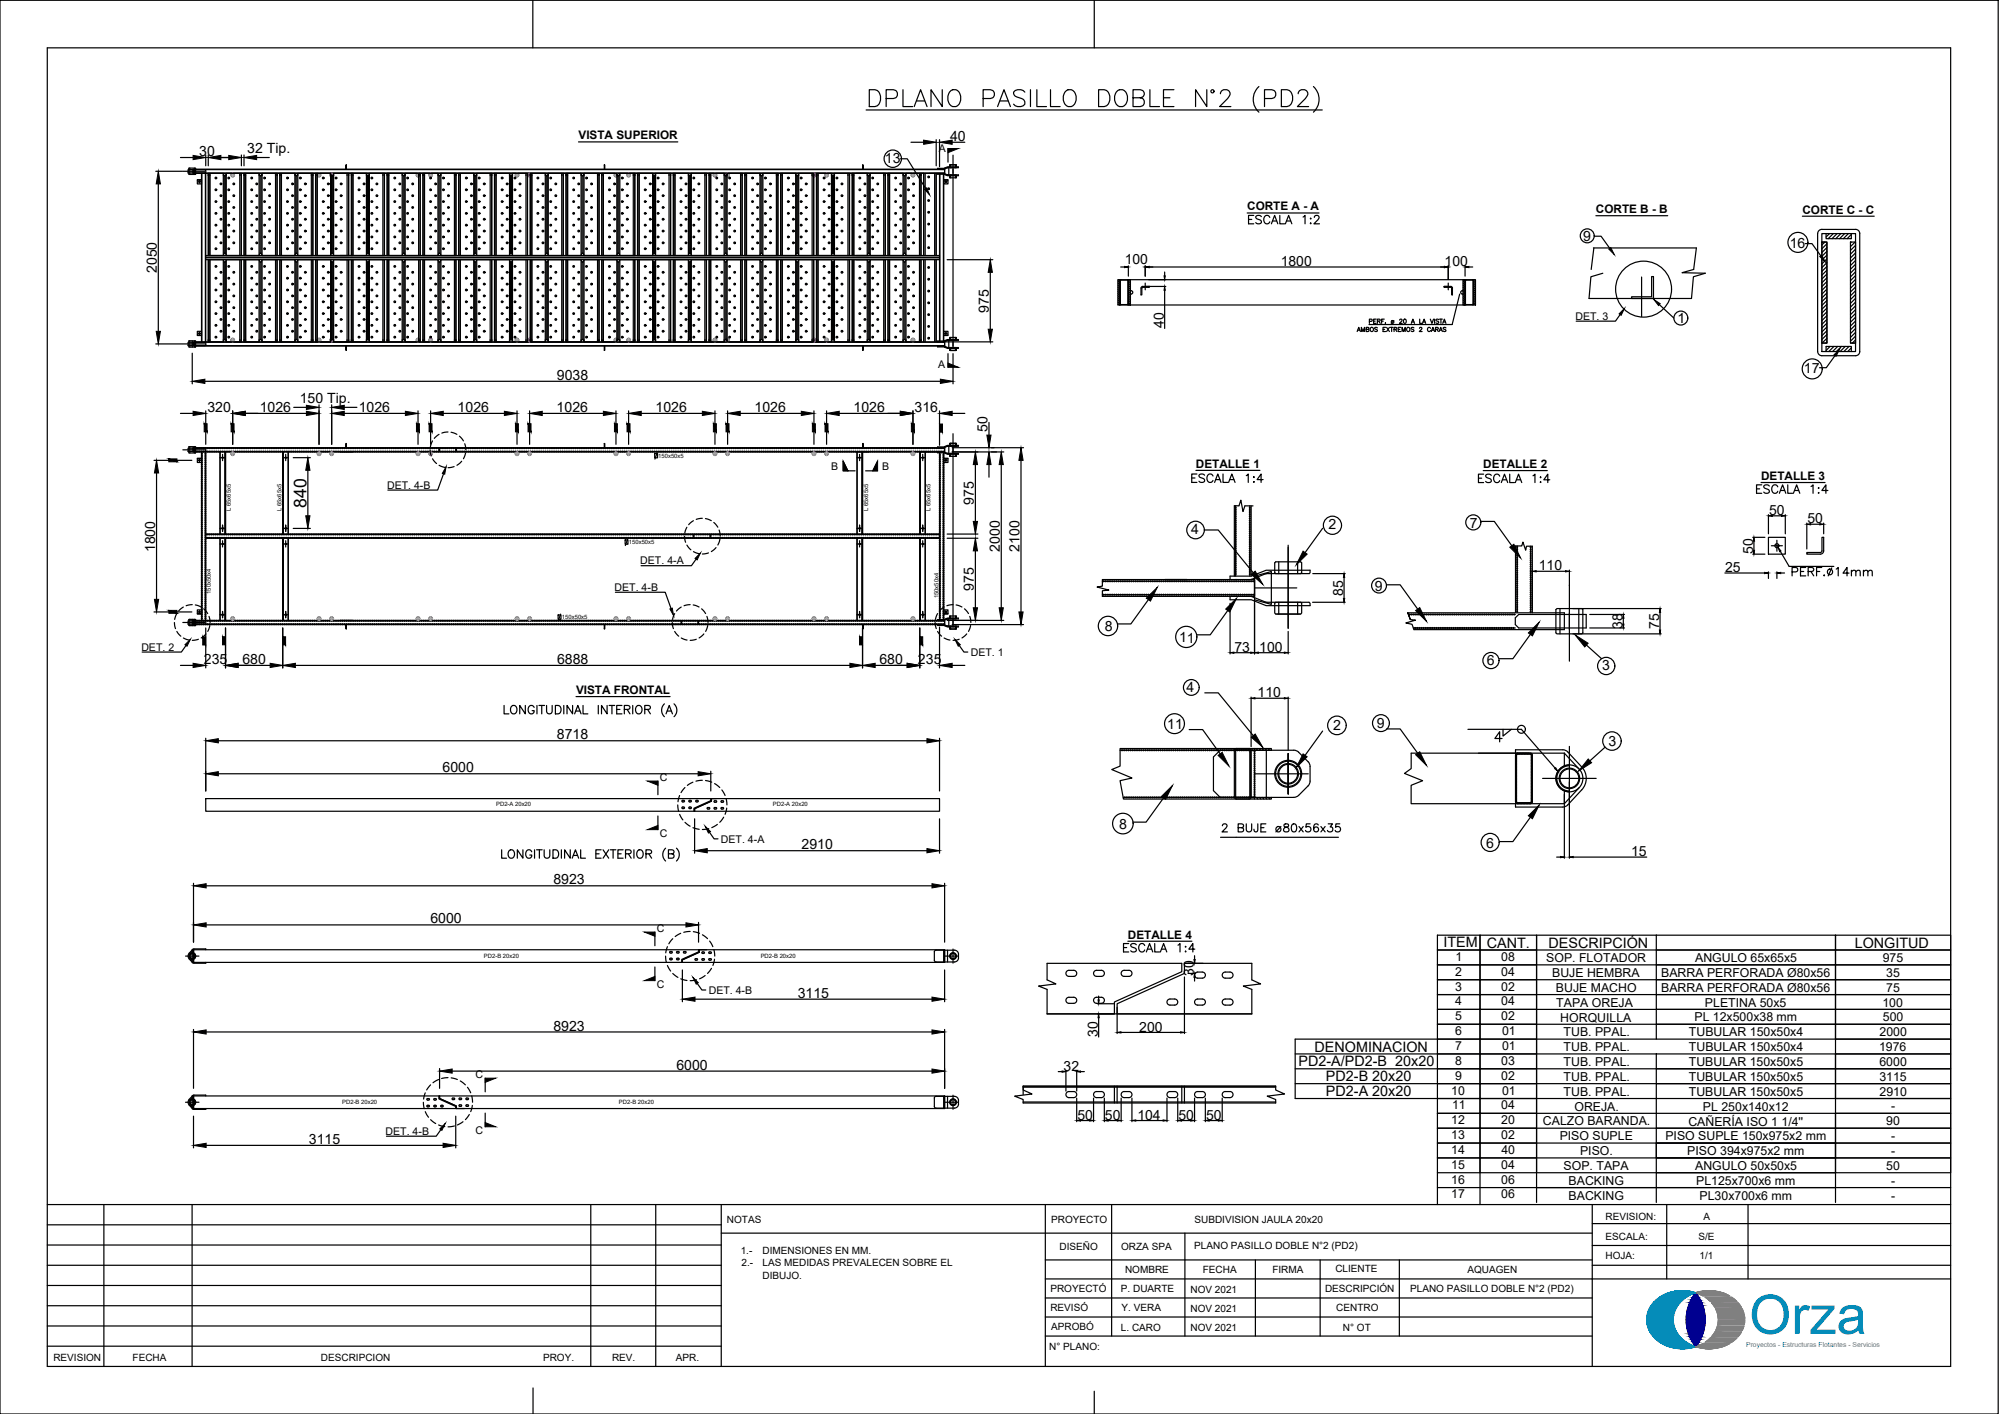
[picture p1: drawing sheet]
<svg xmlns="http://www.w3.org/2000/svg" width="420mm" height="297mm" viewBox="0 0 420 297" stroke-linecap="round" stroke-linejoin="round" font-family="sans-serif">
<defs><g id="words">
<text font-size="11.4" fill="#008ab8" x="367.6" y="280.2">Orza</text>
<text font-size="4.9" x="375.4" y="122.1">PERF. 14mm</text>
<text font-size="3.7" x="64.4" y="106.7" transform="rotate(-90 64.4 106.7)">840</text>
<g font-size="3">
<text x="199.7" y="29.6">40</text>
<text x="41.9" y="32.8">30</text>
<text x="52" y="32.2">32 Tip.</text>
<text x="186" y="34.3">13</text>
<text x="332.8" y="50.6">9</text>
<text x="376.2" y="52.2">16</text>
<text x="33" y="57.4" transform="rotate(-90 33 57.4)">2050</text>
<text x="207.8" y="65.7" transform="rotate(-90 207.8 65.7)">975</text>
<text x="352.6" y="67.9">1</text>
<text x="117.1" y="79.8">9038</text>
<text x="379.2" y="78.4">17</text>
<text x="43.6" y="86.5">320</text>
<text x="54.6" y="86.5">1026</text>
<text x="63" y="84.7">150 Tip.</text>
<text x="75.4" y="86.5">1026</text>
<text x="96.2" y="86.5">1026</text>
<text x="117" y="86.5">1026</text>
<text x="137.8" y="86.5">1026</text>
<text x="158.6" y="86.5">1026</text>
<text x="179.4" y="86.5">1026</text>
<text x="192.2" y="86.5">316</text>
<text x="207.6" y="90.7" transform="rotate(-90 207.6 90.7)">50</text>
<text x="204.7" y="106" transform="rotate(-90 204.7 106)">975</text>
<text x="250.3" y="112.2">4</text>
<text x="279.2" y="111.1">2</text>
<text x="308.9" y="111">7</text>
<text x="32.6" y="116" transform="rotate(-90 32.6 116)">1800</text>
<text x="210.1" y="115.9" transform="rotate(-90 210.1 115.9)">2000</text>
<text x="214.3" y="115.9" transform="rotate(-90 214.3 115.9)">2100</text>
<text x="204.7" y="124.2" transform="rotate(-90 204.7 124.2)">975</text>
<text x="289" y="124.1">9</text>
<text x="232.2" y="132.6">8</text>
<text x="247.8" y="135">11</text>
<text x="42.9" y="139.5">235</text>
<text x="51" y="139.5">680</text>
<text x="117.1" y="139.5">6888</text>
<text x="184.8" y="139.5">680</text>
<text x="192.9" y="139.5">235</text>
<text x="312.5" y="139.8">6</text>
<text x="336.8" y="140.8">3</text>
<text x="249.4" y="145.4">4</text>
<text x="117.1" y="155.3">8718</text>
<text x="245.3" y="153.1">11</text>
<text x="280.2" y="153.4">2</text>
<text x="289.4" y="153">9</text>
<text x="338.1" y="156.7">3</text>
<text x="93" y="162.2">6000</text>
<text x="168.5" y="178.4">2910</text>
<text x="235.2" y="174.1">8</text>
<text x="312.4" y="178.1">6</text>
<text x="116.3" y="185.8">8923</text>
<text x="90.5" y="194">6000</text>
<text x="303.4" y="199">ITEM</text>
<text x="312.5" y="199.1">CANT.</text>
<text x="325.5" y="199.1">DESCRIPCIÓN</text>
<text x="389.8" y="199.1">LONGITUD</text>
<text x="167.7" y="209.6">3115</text>
<text x="116.3" y="216.5">8923</text>
<text x="276.3" y="220.9">DENOMINACION</text>
<text x="142.2" y="224.7">6000</text>
<text x="272.9" y="224">PD2-A/PD2-B 20x20</text>
<text x="278.7" y="227.1">PD2-B 20x20</text>
<text x="278.7" y="230.2">PD2-A 20x20</text>
<text x="64.9" y="240.3">3115</text>
</g>
<g font-size="2.9">
<text x="236.4" y="55.4">100</text>
<text x="269.2" y="55.9">1800</text>
<text x="303.6" y="55.9">100</text>
<text x="244.6" y="68.9" transform="rotate(-90 244.6 68.9)">40</text>
<text x="371.8" y="108.2">50</text>
<text x="379.9" y="110">50</text>
<text x="323.4" y="119.8">110</text>
<text x="368.5" y="116.3" transform="rotate(-90 368.5 116.3)">50</text>
<text x="282.3" y="125.1" transform="rotate(-90 282.3 125.1)">85</text>
<text x="362.6" y="120.2">25</text>
<text x="259.5" y="137">73</text>
<text x="264.7" y="137">100</text>
<text x="341" y="132.1" transform="rotate(-90 341 132.1)">38</text>
<text x="348.7" y="132.2" transform="rotate(-90 348.7 132.2)">75</text>
<text x="264.3" y="146.5">110</text>
<text x="342.8" y="179.9">15</text>
<text x="250.9" y="205.1" transform="rotate(-90 250.9 205.1)">30</text>
<text x="230.7" y="217.8" transform="rotate(-90 230.7 217.8)">30</text>
<text x="239.4" y="216.7">200</text>
<text x="223.6" y="224.9">32</text>
<text x="226.5" y="235.2">50</text>
<text x="232.3" y="235.2">50</text>
<text x="239.1" y="235.2">104</text>
<text x="247.7" y="235.2">50</text>
<text x="253.5" y="235.2">50</text>
</g>
<g font-size="2.6">
<text x="305.9" y="201.9">1</text>
<text x="315.5" y="201.9">08</text>
<text x="325" y="202.1">SOP. FLOTADOR</text>
<text x="356.3" y="202.1">ANGULO 65x65x5</text>
<text x="395.7" y="202.1">975</text>
<text x="305.8" y="208.1">3</text>
<text x="305.9" y="205">2</text>
<text x="315.5" y="205">04</text>
<text x="315.5" y="208.1">02</text>
<text x="326.2" y="205.2">BUJE HEMBRA</text>
<text x="327" y="208.4">BUJE MACHO</text>
<text x="349.2" y="205.3">BARRA PERFORADA Ø80x56</text>
<text x="349.2" y="208.4">BARRA PERFORADA Ø80x56</text>
<text x="396.5" y="205.2">35</text>
<text x="396.5" y="208.3">75</text>
<text x="305.8" y="214.3">5</text>
<text x="305.9" y="211.2">4</text>
<text x="315.5" y="211.2">04</text>
<text x="315.5" y="214.3">02</text>
<text x="327.1" y="211.5">TAPA OREJA</text>
<text x="328" y="214.6">HORQUILLA</text>
<text x="356.2" y="214.6">PL 12x500x38 mm</text>
<text x="358.4" y="211.4">PLETINA 50x5</text>
<text x="395.7" y="211.4">100</text>
<text x="395.7" y="214.6">500</text>
<text x="305.8" y="220.6">7</text>
<text x="305.8" y="217.5">6</text>
<text x="315.7" y="217.5">01</text>
<text x="315.7" y="220.6">01</text>
<text x="328.6" y="217.7">TUB. PPAL.</text>
<text x="328.6" y="220.8">TUB. PPAL.</text>
<text x="355" y="217.7">TUBULAR 150x50x4</text>
<text x="355" y="220.8">TUBULAR 150x50x4</text>
<text x="394.9" y="220.8">1976</text>
<text x="395" y="217.7">2000</text>
<text x="305.8" y="223.7">8</text>
<text x="305.8" y="226.8">9</text>
<text x="315.5" y="223.7">03</text>
<text x="315.5" y="226.8">02</text>
<text x="328.6" y="223.9">TUB. PPAL.</text>
<text x="328.6" y="227">TUB. PPAL.</text>
<text x="355" y="223.9">TUBULAR 150x50x5</text>
<text x="355" y="227">TUBULAR 150x50x5</text>
<text x="395" y="227">3115</text>
<text x="395" y="223.9">6000</text>
<text x="305" y="229.9">10</text>
<text x="305.2" y="233.1">11</text>
<text x="315.5" y="233.1">04</text>
<text x="315.7" y="229.9">01</text>
<text x="328.6" y="230.2">TUB. PPAL.</text>
<text x="330.9" y="233.3">OREJA.</text>
<text x="355" y="230.2">TUBULAR 150x50x5</text>
<text x="357.9" y="233.3">PL 250x140x12</text>
<text x="395" y="230.2">2910</text>
<text x="397.5" y="233.3">-</text>
<text x="305" y="236.2">12</text>
<text x="305" y="239.3">13</text>
<text x="315.5" y="239.3">02</text>
<text x="315.6" y="236.2">20</text>
<text x="324.3" y="236.4">CALZO BARANDA.</text>
<text x="327.8" y="239.5">PISO SUPLE</text>
<text x="350" y="239.5">PISO SUPLE 150x975x2 mm</text>
<text x="354.9" y="236.6">CAÑERÍA ISO 1 1/4''</text>
<text x="396.5" y="236.4">90</text>
<text x="397.5" y="239.5">-</text>
<text x="305" y="245.5">15</text>
<text x="305" y="242.4">14</text>
<text x="315.5" y="245.5">04</text>
<text x="315.6" y="242.4">40</text>
<text x="328.7" y="245.8">SOP. TAPA</text>
<text x="332.1" y="242.7">PISO.</text>
<text x="354.6" y="242.5">PISO 394x975x2 mm</text>
<text x="356.3" y="245.8">ANGULO 50x50x5</text>
<text x="396.5" y="245.8">50</text>
<text x="397.5" y="242.6">-</text>
<text x="305" y="248.6">16</text>
<text x="305" y="251.8">17</text>
<text x="315.5" y="248.6">06</text>
<text x="315.5" y="251.8">06</text>
<text x="329.7" y="248.9">BACKING</text>
<text x="356.5" y="248.9">PL125x700x6 mm</text>
<text x="357.2" y="252">PL30x700x6 mm</text>
<text x="397.5" y="248.9">-</text>
<text x="397.5" y="252">-</text>
<text x="329.7" y="252">BACKING</text>
</g>
<g font-size="2.5">
<text x="121.6" y="29.3">VISTA SUPERIOR</text>
<text x="262.1" y="44.2">CORTE A - A</text>
<text x="335.4" y="44.8">CORTE B - B</text>
<text x="378.8" y="44.9">CORTE C - C</text>
<text x="251.4" y="98.3">DETALLE 1</text>
<text x="311.8" y="98.3">DETALLE 2</text>
<text x="370.1" y="100.8">DETALLE 3</text>
<text x="121.1" y="145.8">VISTA FRONTAL</text>
<text x="237.1" y="197.2">DETALLE 4</text>
</g>
<g font-size="2.2">
<text x="197.3" y="31.9">A</text>
<text x="331.1" y="67.2">DET. 3</text>
<text x="197.2" y="77.3">A</text>
<text x="174.7" y="98.8">B</text>
<text x="185.4" y="98.8">B</text>
<text x="81.4" y="102.6">DET. 4-B</text>
<text x="134.6" y="118.5">DET. 4-A</text>
<text x="129.2" y="124.1">DET. 4-B</text>
<text x="29.7" y="136.7">DET. 2</text>
<text x="204" y="137.8">DET. 1</text>
<text x="138.7" y="164.1">C</text>
<text x="138.7" y="175.8">C</text>
<text x="151.5" y="177">DET. 4-A</text>
<text x="138" y="195.9">C</text>
<text x="138" y="207.5">C</text>
<text x="149" y="208.8">DET. 4-B</text>
<text x="100" y="226.6">C</text>
<text x="81" y="238.4">DET. 4-B</text>
<text x="100" y="238.2">C</text>
</g>
<g font-size="2.1">
<text x="152.8" y="256.9">NOTAS</text>
<text x="220.9" y="256.9">PROYECTO</text>
<text x="251.1" y="256.8">SUBDIVISION JAULA 20x20</text>
<text x="337.5" y="256.3">REVISION:</text>
<text x="358.1" y="256.3">A</text>
<text x="155.7" y="263.5">1.-</text>
<text x="160.3" y="263.5">DIMENSIONES EN MM.</text>
<text x="222.7" y="262.5">DISEÑO</text>
<text x="235.7" y="262.5">ORZA SPA</text>
<text x="251" y="262.5">PLANO PASILLO DOBLE N°2 (PD2)</text>
<text x="337.5" y="260.4">ESCALA:</text>
<text x="357" y="260.5">S/E</text>
<text x="155.9" y="266.1">2.-</text>
<text x="160.3" y="268.6">DIBUJO.</text>
<text x="160.3" y="266.1">LAS MEDIDAS PREVALECEN SOBRE EL</text>
<text x="236.5" y="267.5">NOMBRE</text>
<text x="252.8" y="267.5">FECHA</text>
<text x="267.4" y="267.5">FIRMA</text>
<text x="280.7" y="267.3">CLIENTE</text>
<text x="308.5" y="267.3">AQUAGEN</text>
<text x="337.5" y="264.6">HOJA:</text>
<text x="357.2" y="264.6">1/1</text>
<text x="220.8" y="271.4">PROYECTÓ</text>
<text x="220.8" y="275.4">REVISÓ</text>
<text x="235.6" y="271.5">P. DUARTE</text>
<text x="235.8" y="275.5">Y. VERA</text>
<text x="250.2" y="271.5">NOV 2021</text>
<text x="250.2" y="275.5">NOV 2021</text>
<text x="278.5" y="271.3">DESCRIPCIÓN</text>
<text x="280.9" y="275.3">CENTRO</text>
<text x="296.4" y="271.3">PLANO PASILLO DOBLE N°2 (PD2)</text>
<text x="220.9" y="279.4">APROBÓ</text>
<text x="235.6" y="279.5">L. CARO</text>
<text x="250.2" y="279.5">NOV 2021</text>
<text x="282.3" y="279.5">N° OT</text>
<text x="11.2" y="285.9">REVISION</text>
<text x="27.9" y="285.9">FECHA</text>
<text x="67.4" y="285.9">DESCRIPCION</text>
<text x="114.1" y="285.9">PROY.</text>
<text x="128.6" y="285.9">REV.</text>
<text x="142" y="285.9">APR.</text>
<text x="220.5" y="283.5">N° PLANO:</text>
</g>
<text font-size="1.4" fill="#008ab8" x="367" y="283">Proyectos - Estructuras Flotantes - Servicios</text>
<g font-size="1.2">
<text x="138.4" y="96.2">150x50x5</text>
<text x="48.5" y="107.4" transform="rotate(-90 48.5 107.4)">L 65x65x5</text>
<text x="59.2" y="107.4" transform="rotate(-90 59.2 107.4)">L 65x65x5</text>
<text x="182.5" y="107.4" transform="rotate(-90 182.5 107.4)">L 65x65x5</text>
<text x="195.5" y="107.4" transform="rotate(-90 195.5 107.4)">L 65x65x5</text>
<text x="132.2" y="114.3">150x50x5</text>
<text x="44.3" y="124.8" transform="rotate(-90 44.3 124.8)">150x50x4</text>
<text x="197.3" y="125.7" transform="rotate(-90 197.3 125.7)">150x50x4</text>
<text x="118.1" y="130">150x50x5</text>
<text x="104.3" y="169.4">PD2-A 20x20</text>
<text x="162.5" y="169.4">PD2-A 20x20</text>
<text x="101.7" y="201.2">PD2-B 20x20</text>
<text x="159.9" y="201.2">PD2-B 20x20</text>
<text x="71.9" y="232">PD2-B 20x20</text>
<text x="130.1" y="232">PD2-B 20x20</text>
</g>
</g></defs>
<!-- layer: 0 -->
<g fill="none" stroke="#000" stroke-width=".25">
<path d="M0 .1h420v296.9h-420zM9.9 10.1h400.1v276.9h-400.1zM112 .1v10M182.7 18.8h1.2a1.9 1.9 0 0 1 1.2 1.8 1.9 1.9 0 0 1-1.2 1.8h-1.2zM189.8 18.8v3.6h2M198 18.8v3.6l-2.3-3.6v3.6M199.9 19a1.34 1.34 0 0 1 2 1.2 1.55 1.55 0 0 1-.3 1.7 1.55 1.55 0 0 1-1.7 .3 2.17 2.17 0 0 1 0-3.2zM215.4 19.4a1.55 1.55 0 0 0-2.4 0 .91 .91 0 0 0 .7 1l1 .3a.87 .87 0 0 1 .7 .7 .87 .87 0 0 1-.3 .8 1.62 1.62 0 0 1-2.1-.3M216.6 18.8v3.6M217.9 18.8v3.6h2.1M220.8 18.8v3.6h2M223.8 19.4a1.31 1.31 0 0 1 1.5-.5 1.31 1.31 0 0 1 .9 1.3 1.63 1.63 0 0 1-1.7 2.2 2.05 2.05 0 0 1-.7-3z"/>
<path d="M230 .1v10M230.9 18.8h1.2a1.89 1.89 0 0 1 1.2 1.8 1.89 1.89 0 0 1-1.2 1.8h-1.2zM234.6 19.4a1.31 1.31 0 0 1 1.5-.5 1.31 1.31 0 0 1 .9 1.3 1.63 1.63 0 0 1-1.7 2.2 2.05 2.05 0 0 1-.7-3zM241.7 18.8v3.6h2M246.7 18.8h-2.2v3.6h2.2M253.7 18.8v3.6l-2.4-3.6v3.6M256.5 19.7a.89 .89 0 0 1 .7-.9h.7a.87 .87 0 0 1 .5 1.4l-2.1 2.2h2.4M264.6 18.2a3.6 3.6 0 0 0 0 5.4M269.3 18.8h1.2a1.89 1.89 0 0 1 1.2 1.8 1.89 1.89 0 0 1-1.2 1.8h-1.2zM272.9 19.7a.88 .88 0 0 1 .6-.9h.7a.87 .87 0 0 1 .5 1.4l-2 2.2h2.4M276.1 18.2a3.6 3.6 0 0 1 0 5.4M32.7 36h5.6"/>
<path d="M33.3 38.6v31M37.9 33.1h2.7M40.7 35.5h157.8v.9h-157.8zM40.7 35.6h157.8M41.5 37.7h.9v.9h-.9zM41.5 37.8h.9M41.6 38.2h.6M41.9 37.9v.6M42.4 36.4v35.4M43.1 36.3l.2-.1v-.4l-.2-.2h-3.6v.7h159M43.2 36.4v35.4M43.2 32.6v2.2"/>
<path d="M43.8 32.6v2.2M44.1 36.7v17M45.4 33.1h3.7M50.7 32.6v2.2M51.3 32.6v2.2M51.6 36.7v17M53.9 33.1h2.7M59.2 36.7v17M66.7 36.7v17M71.5 36.4h2.6M72.7 34.7l.1 .8zM74.2 36.7v17"/>
<path d="M81.7 36.7v17M89.2 36.7v17M96.7 36.7v17M104.3 36.7v17M111.8 36.7v17M119.3 36.7v17M121.6 29.8h20.9M126.8 36.7v17M127 34.7l.1 .8zM134.3 36.7v17M141.9 36.7v17M149.4 36.7v17"/>
<path d="M156.9 36.7v17M164.4 36.7v17M171.9 36.7v17M179.5 36.7v17M180 36.4h2.6M181.3 34.7l.1 .8zM182 23.1h95.9M186.3 20.7h1.5a.93 .93 0 0 0 .9-.9 .93 .93 0 0 0-.9-1h-1.5v3.6M187 36.7v17M189.3 33.4h1.4l3.9 6.2M191.5 29.9h2.6M191.9 36.4h.5"/>
<path d="M192.2 22.4l1.3-3.6 1.3 3.6M192.7 21.2h1.6M193.6 36.4h.5v17.3M194.2 36.4v17.3M194.5 36.4v17.3M195.3 36.4h2.2M196.4 36.4v17.3M196.7 36.4v17.3M196.8 29.3v5.5M196.8 36.4v17.3M197.5 29.3v5.7M197.5 36.6v35"/>
<path d="M198.3 36.6v35M198.4 37.7h.9v.9h-.9zM198.4 36.6v35M198.4 37.8h.9M198.5 38.2h.6M198.5 35.4l.9-.3v1.7l-.9-.2zM198.8 37.9v.6M199.3 31.2v2.9M200.1 29.9h2.7M200.3 32.6v40.6M206.6 20.7h1.6a.93 .93 0 0 0 .8-.9 .93 .93 0 0 0-.8-1h-1.6v3.6M209.7 22.4l1.3-3.6 1.4 3.6"/>
<path d="M210.2 21.2h1.7M238.1 20.5h1.6l.5-.1a.82 .82 0 0 0 0-1.4l-.5-.2h-1.6v3.6h1.6a.93 .93 0 0 0 .8-.9 .93 .93 0 0 0-.8-1M244.5 20.5h1.4M265.8 20.7h1.5a.93 .93 0 0 0 .9-.9 .93 .93 0 0 0-.9-1h-1.5v3.6M43.2 54.6h154.3M43.2 53.7h154.3M43.2 54.1h154.3M43.2 54.5h154.3M43.2 53.8h154.3M44.1 54.6v17M51.6 54.6v17M59.2 54.6v17"/>
<path d="M66.7 54.6v17M74.2 54.6v17M81.7 54.6v17M89.2 54.6v17M96.7 54.6v17M104.3 54.6v17M111.8 54.6v17M119.3 54.6v17M126.8 54.6v17M134.3 54.6v17M141.9 54.6v17M149.4 54.6v17"/>
<path d="M156.9 54.6v17M164.4 54.6v17M171.9 54.6v17M179.5 54.6v17M187 54.6v17M194.1 54.6v17.2M194.2 54.6v17.2M194.5 54.6v17.2M196.4 54.6v17.2M196.7 54.6v17.2M196.8 54.6v17.2M199.1 54.6h9.6"/>
<path d="M208.1 57.2v12M235 58.8h.4v5.3h-.4zM235.1 58.8l-.1 .1M235.4 58.9v5l.2 .2h1.4l.2-.2M235.4 58.8l-.4 .5M235.4 59.2l-.4 .5M235.4 59.6l-.4 .5M235.4 58.9l.2-.1h1.4l.2 .1M235.5 58.9v5M235.5 58.9h1.6M235.6 56.1h.8M237.1 58.9l-.1 5.1"/>
<path d="M237.2 58.8h.4v5.3h-.4zM237.2 55.8v2.2M237.2 58.9v5M237.2 58.8h70.7M237.3 58.8l-.1 .1M237.6 58.8l-.4 .5M237.6 59.2l-.4 .5M237.6 59.6l-.4 .5M240.7 55.8v2.2M240.7 59.5v1.4M241.5 56.1h62.1M244.8 57.1v.9"/>
<path d="M262.1 44.7h15.1M262.4 46.1h.7M263.5 45.3h-1.1v1.7h1.1M265.1 45.5a.67 .67 0 0 0-.6-.3 .67 .67 0 0 0-.6 .5l.2 .2 .9 .4 .1 .5a.78 .78 0 0 1-1.2 0M266.9 45.7a.65 .65 0 0 0-.8-.5 .65 .65 0 0 0-.5 .7v.5a.65 .65 0 0 0 .6 .6 .65 .65 0 0 0 .7-.4M267.2 47l.7-1.7 .7 1.7M267.5 46.4h.8M269 45.3v1.7h1M270.2 47l.6-1.7 .7 1.7M270.4 46.4h.9M273.9 45.6l.4-.3v1.7M275.5 45.8v.2z"/>
<path d="M275.5 46.8v.2zM276.2 45.7l.4-.4 .6 .1a.55 .55 0 0 1-.2 .8l-.8 .8h1.1M304.4 55.8v2.9M304.4 59.5v1.4M307.5 58.8h.4v5.3h-.4zM307.6 58.8l-.1 .1M307.9 58.9v5l.2 .2h1.4l.2-.2v-5M307.9 55.8v2.2M307.9 58.8l-.4 .5M307.9 59.2l-.4 .5M307.9 59.6l-.4 .5M307.9 58.9l.2-.1h1.4l.2 .1"/>
<path d="M308 58.9l.1 5.1M308 58.9h1.6M308.7 56.1h.8M309.6 58.9l-.1 5.1M309.7 58.8h.4v5.3h-.4zM309.8 58.8l-.1 .1M310.1 58.8l-.4 .5M310.1 59.2l-.4 .5M310.1 59.6l-.4 .5M334.9 52.1h21.7l-.6 4.5-2.5 .7 4.9 .1-2.5 .7-.4 4.6h-21.5l.4-4.6 2.5-.7M335 52.1l-.6 4.5M335.1 49.6h1.4l1.8 2.6"/>
<path d="M335.4 45.3h15.1M345 58.2v8.3M347.1 58.1h.4v4.6h-4.6v-.4h4.2zM378.8 45.4h15.1M379.4 51.2h1.5l1.8 2.5M382.9 48.2h7.1a.88 .88 0 0 1 .9 .9v24.7a.87 .87 0 0 1-.9 .9h-7.1M382.9 49.1h7.1v24.7h-7.1zM382.9 50.8h1.1v21.3h-1.1M382.9 50.8h1.1v21.3h-1.1zM382.9 48.2a.88 .88 0 0 0-.9 .9v24.7a.9 .9 0 0 0 .9 .9M383.6 50.8l-.7 .7M383.8 49.1v1h5.3v-1"/>
<path d="M384 51.2l-1.1 1.1M384 52l-1.1 1.1M384 52.8l-1.1 1.1M384 53.6l-1.1 1M384 54.4l-1.1 1M384 55.2l-1.1 1M384 56l-1.1 1M384 56.8l-1.1 1M384 57.6l-1.1 1M384 58.4l-1.1 1M384 59.1l-1.1 1.1M384 59.9l-1.1 1.1"/>
<path d="M384.5 49.1l-.7 .7M385.3 49.1l-1 1M386.1 49.1l-1 1M386.9 49.1l-1 1M387.7 49.1l-1 1M388.5 49.1l-1.1 1M388.9 50.8h1.1v21.3h-1.1zM389.1 49.3l-.9 .8M389.1 50l-.1 .1M389.1 50.8l-.2 .2M389.9 50.8l-1 1M390 51.5l-1.1 1.1"/>
<path d="M390 52.3l-1.1 1.1M390 53.1l-1.1 1.1M390 53.9l-1.1 1.1M390 54.7l-1.1 1.1M390 55.5l-1.1 1.1M390 56.3l-1.1 1.1M390 57.1l-1.1 1.1M390 57.9l-1.1 1.1M390 58.7l-1.1 1.1M390 59.5l-1.1 1.1M32.7 72.2h5.6M40.4 71.6v1.3"/>
<path d="M40.4 74.2v6.4M41.1 71.8h157.4v.9h-157.4M41.1 71.9h157.4M41.5 69.6h.9v.9h-.9zM41.5 70.4h.9M41.6 70h.6M41.9 69.8v.5M43.1 72.6l.2-.2v-.3l-.2-.2h-3.6v.7h159M71.5 71.8h2.6M72.7 72.7l.1 .9zM127 72.7l.1 .9zM180 71.8h2.6"/>
<path d="M181.3 72.7l.1 .9zM198.4 69.6h.9v.9h-.9zM198.4 70.4h.9M198.5 71.8h10.2M198.5 70h.6M198.5 71.6l.9-.2v1.7l-.9-.2zM198.8 69.8v.5M199.3 74.3v2.9M200.3 74.3v6.3M235.4 60l-.4 .4M235.4 60.4l-.4 .5M235.4 60.8l-.4 .4"/>
<path d="M235.4 61.2l-.4 .4M235.4 61.6l-.4 .4M235.4 62l-.4 .4M235.4 62.4l-.4 .4M235.4 62.8l-.4 .4M235.4 63.2l-.4 .4M235.4 63.6l-.4 .4M235.4 64l-.1 .1M235.5 63.9l.1 .1M235.6 64h1.4M237.2 64.1h70.7M237.6 61.1a.38 .38 0 0 1 .5 .3 .38 .38 0 0 1-.5 .4"/>
<path d="M237.6 60l-.4 .4M237.6 60.4l-.4 .5M237.6 60.8l-.4 .4M237.6 61.2l-.4 .4M237.6 61.6l-.4 .4M237.6 62l-.4 .4M237.6 62.4l-.4 .4M237.6 62.8l-.4 .4M237.6 63.2l-.4 .4M237.6 63.6l-.4 .4M237.6 64l-.1 .1M240.2 60.4h1.4v-.2h-1.4l-.3 .1-.1 1.6h.2v-1.4"/>
<path d="M240.2 60.3l-.2 .2M240.7 60.2h4.3M244.8 61v8M285.3 69.6l.3-.8 .3 .8M285.4 69.4h.4M286.1 69.6v-.8l.4 .8 .3-.8v.8M287.1 69.2l.6-.1v-.2l-.6-.1v.8h.6v-.2l-.2-.2M287.8 67.5h.5l.1-.4-.6-.1v.9M288.7 67.5h.3M289.3 67h-.6v.9h.6M289.5 67.5l.5-.1 .1-.3-.6-.1v.9M289.5 68.9l-.2-.1-.4 .1 .1 .2 .5 .3-.2 .2-.4-.1"/>
<path d="M289.8 67.5l.3 .4M290.4 67.5h.3M290.7 69.2h.3M290.9 67h-.5v.9M291.2 67.8h.1M291.2 68.8h-.5v.8h.5M291.4 68.8l.6 .8M292 68.8l-.6 .8M292.2 68.8h.6M292.5 68.8v.8M293 67.3l-.6 .6M293 69.2l.5-.1v-.2l-.5-.1v.8"/>
<path d="M293.3 69.2l.3 .4M293.9 69.2h.3M294.2 67.3l.2-.3 .3 .2-.6 .7h.6M294.4 68.8h-.5v.8h.5M294.7 69.6v-.8l.3 .8 .4-.8v.8M295.1 67.1a.41 .41 0 0 1 .5 .4 .41 .41 0 0 1-.5 .4l-.1-.4zM296.6 67.9l.4-.9 .3 .9M296.8 67.6h.4M297.2 68.9l-.2-.1-.4 .1 .1 .2 .5 .3-.2 .2-.4-.1M298.4 69l.1-.2 .4 .1-.6 .7h.6M298.4 67v.9h.5M299 67.9l.3-.9 .4 .9"/>
<path d="M299.1 67.6h.4M300.6 67l.4 .9 .3-.9M300.7 69a.33 .33 0 0 0-.4-.2 .33 .33 0 0 0-.3 .3v.2a.33 .33 0 0 0 .3 .3 .33 .33 0 0 0 .4-.2M300.8 69.6l.4-.8 .3 .8M301 69.4h.4M301.5 67v.9M301.7 69.2l.5-.1 .1-.2-.6-.1v.8M302 69.2l.3 .4M302.4 67.2l-.2-.2-.4 .2 .1 .2 .5 .3-.2 .2-.4-.1M302.5 69.6l.3-.8 .4 .8M302.6 67h.6M302.6 69.4h.4"/>
<path d="M302.9 67v.9M303.2 67.9l.4-.9 .3 .9M303.4 67.6h.4M303.5 60.2h.9M303.9 68.9l-.2-.1-.4 .1 .6 .5-.2 .2-.4-.1M304.9 60.3l.2 .2v1.4h.2l-.1-1.6-.3-.1h-1.4v.2h1.4M306.8 61.8l-1.6 6.4h-17.5M307.5 61.1a.37 .37 0 0 0-.5 .3 .37 .37 0 0 0 .5 .4M307.9 60l-.4 .4M307.9 60.4l-.4 .5M307.9 60.8l-.4 .4M307.9 61.2l-.4 .4"/>
<path d="M307.9 61.6l-.4 .4M307.9 62l-.4 .4M307.9 62.4l-.4 .4M307.9 62.8l-.4 .4M307.9 63.2l-.4 .4M307.9 63.6l-.4 .4M307.9 64v.1M308.1 64h1.4M310.1 60l-.4 .4M310.1 60.4l-.4 .5M310.1 60.8l-.4 .4M310.1 61.2l-.4 .4"/>
<path d="M310.1 61.6l-.4 .4M310.1 62l-.4 .4M310.1 62.4l-.4 .4M310.1 62.8l-.4 .4M310.1 63.2l-.4 .4M310.1 63.6l-.4 .4M310.1 64v.1M340.5 66.1l-1 1.4h-8.2M348.8 64l3 2.8M383.8 73.8v-1h5.3v1M383.9 72.8h-.1M384 60.7l-1.1 1.1"/>
<path d="M384 61.5l-1.1 1.1M384 62.3l-1.1 1.1M384 63.1l-1.1 1.1M384 63.9l-1.1 1.1M384 64.7l-1.1 1.1M384 65.5l-1.1 1.1M384 66.3l-1.1 1.1M384 67.1l-1.1 1.1M384 67.9l-1.1 1M384 68.7l-1.1 1M384 69.5l-1.1 1M384 70.3l-1.1 1"/>
<path d="M384 71.1l-1 1M384 71.9l-.2 .2M384.7 72.8l-.9 .8M385.5 72.8l-1.1 1M385.7 74.7l-1.8 2.5h-1.5M386.2 72.8l-1 1M387 72.8l-1 1M387.8 72.8l-1 1M388.6 72.8l-1 1M388.9 72.1h1.1M389.1 73.1l-.7 .7M390 60.3l-1.1 1"/>
<path d="M390 61.1l-1.1 1M390 61.9l-1.1 1M390 62.7l-1.1 1M390 63.5l-1.1 1M390 64.3l-1.1 1M390 65.1l-1.1 1M390 65.8l-1.1 1.1M390 66.6l-1.1 1.1M390 67.4l-1.1 1.1M390 68.2l-1.1 1.1M390 69l-1.1 1.1M390 69.8l-1.1 1.1"/>
<path d="M390 70.6l-1.1 1.1M390 71.4l-.7 .7M32.4 96.7h7.9M32.9 99.4v26.5M37.9 86.8h2.7M39.5 94.1h3.6l.2 .2v.4l-.2 .2h-3.6zM40.7 94.1h157.8v.8h-157.8zM40.7 94.1h.2M41.1 94.1h.2M41.5 96.3h.9v.9h-.9zM41.5 96.4h.9M41.5 94.1h.3"/>
<path d="M41.6 96.7h.6M41.9 96.4v.6M42 94.1h.2M42.4 94.9v35.4M42.4 94.9v.3M42.4 95.4v.3M42.4 95.9v.2M42.4 96.3v.3M42.4 96.8v.2M42.4 97.2v.3M42.4 97.7v.2M42.4 98.1v.3"/>
<path d="M42.4 98.6v.2M42.4 99v.3M42.4 99.5v.2M42.4 99.9v.3M42.4 94.1h.3M42.9 94.1h.2M43.1 80.1h154.6M43.2 94.9v.3M43.2 95.4v.3M43.2 95.9v.2M43.2 96.3v.3M43.2 96.8v.2"/>
<path d="M43.2 97.2v.3M43.2 97.7v.2M43.2 98.1v.3M43.2 98.6v.2M43.2 99v.3M43.2 99.5v.2M43.2 99.9v.3M43.2 86.3v7M43.2 94.9v35.4M43.3 94.9h.3M43.3 94.1h.3M43.8 94.9h.2"/>
<path d="M43.8 94.1h.2M44.2 94.9h.2M44.2 94.1h.2M44.7 94.9h.2M44.7 94.1h.2M45.1 94.9h.2M45.1 94.1h.2M45.6 94.9h.2M45.6 94.1h.2M46 94.9h.2M46 94.1h.2M46.2 96.1h1.1"/>
<path d="M46.2 94.9v17.3M46.5 94.9h.2M46.5 94.1h.2M46.8 95.4v1.4M46.9 94.9h.2M46.9 94.1h.2M47.3 94.9v17.3M47.4 94.9h.2M47.4 94.1h.2M47.4 94.9v17.3M47.8 94.9h.2M47.8 94.1h.2"/>
<path d="M48.3 94.9h.2M48.3 94.1h.2M48.7 94.9h.2M48.7 94.1h.2M48.9 86.3v7M49.2 94.9h.2M49.2 94.1h.2M49.6 94.9h.2M49.6 94.1h.2M50.1 94.9h.2M50.1 94.1h.2M50.5 94.9h.2"/>
<path d="M50.5 94.1h.2M51 94.9h.2M51 94.1h.2M51.4 94.9h.2M51.4 94.1h.2M51.6 86.8h12.8M51.9 94.9h.2M51.9 94.1h.2M52.3 94.9h.2M52.3 94.1h.2M52.8 94.9h.2M52.8 94.1h.2"/>
<path d="M53.2 94.9h.2M53.2 94.1h.2M53.7 94.9h.2M53.7 94.1h.2M54.1 94.9h.2M54.1 94.1h.2M54.6 94.9h.2M54.6 94.1h.2M55 94.9h.2M55 94.1h.2M55.5 94.9h.2M55.5 94.1h.2"/>
<path d="M55.9 94.9h.2M55.9 94.1h.2M56.4 94.9h.2M56.4 94.1h.2M56.8 94.9h.2M56.8 94.1h.2M57.3 94.9h.2M57.3 94.1h.2M57.7 94.9h.2M57.7 94.1h.2M58.2 94.9h.2M58.2 94.1h.2"/>
<path d="M58.6 94.9h.2M58.6 94.1h.2M59.1 94.9h.2M59.1 94.1h.2M59.4 94.9v17.3M59.5 96.1h1.1M59.5 94.9h.2M59.5 94.1h.2M59.5 94.9v17.3M60 94.9h.2M60 94.1h.2M60 95.4v1.4"/>
<path d="M60.4 94.9h.2M60.4 94.1h.2M60.6 94.9v17.3M60.9 94.9h.2M60.9 94.1h.2M61.3 94.9h.2M61.3 94.1h.2M61.6 96.1h3.6M61.7 85.6h2.7M61.8 94.9h.2M61.8 94.1h.2M62.2 94.9h.2"/>
<path d="M62.2 94.1h.2M62.7 94.9h.2M62.7 94.1h.2M63.1 94.9h.2M63.1 94.1h.2M63.6 94.9h.2M63.6 94.1h.2M64 94.9h.2M64 94.1h.2M64.4 94.9h.3M64.4 94.1h.3M64.7 98.8v9.5"/>
<path d="M64.9 94.9h.2M64.9 94.1h.2M65.3 94.9h.3M65.3 94.1h.3M65.8 94.9h.2M65.8 94.1h.2M66.2 94.9h.3M66.2 94.1h.3M66.7 94.9h.2M66.7 94.1h.2M67.1 85v8.3M67.1 94.9h.3"/>
<path d="M67.1 94.1h.3M67.6 94.9h.2M67.6 94.1h.2M68 94.9h.3M68 94.1h.3M68.5 94.9h.2M68.5 94.1h.2M68.9 94.9h.3M68.9 94.1h.3M69.4 94.9h.2M69.4 94.1h.2M69.7 85v8.3"/>
<path d="M69.8 94.9h.3M69.8 94.1h.3M70.3 94.9h.2M70.3 94.1h.2M70.7 94.9h.3M70.7 94.1h.3M71.2 94.9h.2M71.2 94.1h.2M71.5 94.9h2.6M71.6 94.9h.3M71.6 94.1h.3M72.1 94.9h.2"/>
<path d="M72.1 94.1h.2M72.4 86.8h12.8M72.4 85.6h2.6M72.5 94.9h.3M72.5 94.1h.3M72.7 93.2l.1 .9zM73 94.9h.2M73 94.1h.2M73.4 94.9h.3M73.4 94.1h.3M73.9 94.9h.2M73.9 94.1h.2"/>
<path d="M74.3 94.9h.3M74.3 94.1h.3M74.8 94.9h.2M74.8 94.1h.2M75.2 94.9h.3M75.2 94.1h.3M75.7 94.9h.2M75.7 94.1h.2M76.1 94.9h.3M76.1 94.1h.3M76.6 94.9h.2M76.6 94.1h.2"/>
<path d="M77 94.9h.3M77 94.1h.3M77.5 94.9h.2M77.5 94.1h.2M77.9 94.9h.2M77.9 94.1h.2M78.4 94.9h.2M78.4 94.1h.2M78.8 94.9h.2M78.8 94.1h.2M79.3 94.9h.2M79.3 94.1h.2"/>
<path d="M79.7 94.9h.2M79.7 94.1h.2M80.2 94.9h.2M80.2 94.1h.2M80.6 94.9h.2M80.6 94.1h.2M81.1 94.9h.2M81.1 94.1h.2M81.5 94.9h.2M81.5 94.1h.2M82 94.9h.2M82 94.1h.2"/>
<path d="M82.4 94.9h.2M82.4 94.1h.2M82.9 94.9h.2M82.9 94.1h.2M83.3 94.9h.2M83.3 94.1h.2M83.8 94.9h.2M83.8 94.1h.2M84.2 94.9h.2M84.2 94.1h.2M84.7 94.9h.2M84.7 94.1h.2"/>
<path d="M85.1 94.9h.2M85.1 94.1h.2M85.6 94.9h.2M85.6 94.1h.2M86 94.9h.2M86 94.1h.2M86.5 94.9h.2M86.5 94.1h.2M86.9 94.9h.2M86.9 94.1h.2M87.4 94.9h.2M87.4 94.1h.2"/>
<path d="M87.8 94.9h.2M87.8 94.1h.2M87.9 86.3v7M88.3 94.9h.2M88.3 94.1h.2M88.7 94.9h.2M88.7 94.1h.2M89.2 94.9h.2M89.2 94.1h.2M89.6 94.9h.2M89.6 94.1h.2M90.1 94.9h.2"/>
<path d="M90.1 94.1h.2M90.4 94.5l.2 1.3M90.5 94.9h.2M90.5 94.1h.2M90.5 86.3v7M90.9 92.6l-.4 1.2M90.9 96.4l.9 1M91 94.9h.2M91 94.1h.2M91.4 94.9h.2M91.4 94.1h.2M91.9 94.9h.2"/>
<path d="M91.9 94.1h.2M92.2 94.1v.8M92.3 91.2l-1 .9M92.3 97.7l1.2 .5M92.3 94.9h.2M92.3 94.1h.2M92.4 94.1v.8M92.8 94.9h.2M92.8 94.1h.2M93.2 86.8h12.8M93.2 94.9h.2M93.2 94.1h.2"/>
<path d="M93.2 99.5l-1.2 3.5h-10.5M93.7 94.9h.2M93.7 94.1h.2M94.1 94.9h.2M94.1 94.1h.2M94.2 90.7l-1.3 .3M94.6 94.9h.2M94.6 94.1h.2M94.8 90.8l1.2 .4M95 94.9h.2M95 94.1h.2M95.5 98l-1.3 .3"/>
<path d="M95.5 94.9h.2M95.5 94.1h.2M95.8 94.1v.8M95.9 94.9h.2M95.9 94.1h.2M95.9 94.1v.8M96.4 94.9h.2M96.4 94.1h.2M96.6 91.6l.8 1M96.8 94.9h.2M96.8 94.1h.2M97 96.9l-1 .8"/>
<path d="M97.3 94.9h.2M97.3 94.1h.2M97.7 93.2l.2 1.3M97.7 94.9h.2M97.7 94.1h.2M97.9 95.1l-.5 1.3M98.1 94.9h.3M98.1 94.1h.3M98.6 94.9h.2M98.6 94.1h.2M99 94.9h.3M99 94.1h.3"/>
<path d="M99.5 94.9h.2M99.5 94.1h.2M99.9 94.9h.3M99.9 94.1h.3M100.4 94.9h.2M100.4 94.1h.2M100.8 94.9h.3M100.8 94.1h.3M101.3 94.9h.2M101.3 94.1h.2M101.7 94.9h.3M101.7 94.1h.3"/>
<path d="M102.2 94.9h.2M102.2 94.1h.2M102.6 94.9h.3M102.6 94.1h.3M103.1 94.9h.2M103.1 94.1h.2M103.5 94.9h.3M103.5 94.1h.3M104 94.9h.2M104 94.1h.2M104.4 94.9h.3M104.4 94.1h.3"/>
<path d="M104.9 94.9h.2M104.9 94.1h.2M105.3 94.9h.3M105.3 94.1h.3M105.8 94.9h.2M105.8 94.1h.2M106.2 94.9h.3M106.2 94.1h.3M106.7 94.9h.2M106.7 94.1h.2M107.1 94.9h.3M107.1 94.1h.3"/>
<path d="M107.6 94.9h.2M107.6 94.1h.2M108 94.9h.3M108 94.1h.3M108.5 94.9h.2M108.5 94.1h.2M108.7 86.3v7M108.9 94.9h.3M108.9 94.1h.3M109.4 94.9h.2M109.4 94.1h.2M109.8 94.9h.3"/>
<path d="M109.8 94.1h.3M110.3 94.9h.2M110.3 94.1h.2M110.7 94.9h.3M110.7 94.1h.3M111.2 94.9h.2M111.2 94.1h.2M111.3 86.3v7M111.6 94.9h.3M111.6 94.1h.3M112.1 94.9h.2M112.1 94.1h.2"/>
<path d="M112.5 94.9h.3M112.5 94.1h.3M113 94.9h.2M113 94.1h.2M113.4 94.9h.3M113.4 94.1h.3M113.9 94.9h.2M113.9 94.1h.2M114 86.8h12.8M114.3 94.9h.3M114.3 94.1h.3M114.8 94.9h.2"/>
<path d="M114.8 94.1h.2M115.2 94.9h.3M115.2 94.1h.3M115.7 94.9h.2M115.7 94.1h.2M116.1 94.9h.3M116.1 94.1h.3M116.6 94.9h.2M116.6 94.1h.2M117 94.9h.3M117 94.1h.3M117.5 94.9h.2"/>
<path d="M117.5 94.1h.2M117.9 94.9h.2M117.9 94.1h.2M118.4 94.9h.2M118.4 94.1h.2M118.8 94.9h.2M118.8 94.1h.2M119.3 94.9h.2M119.3 94.1h.2M119.7 94.9h.2M119.7 94.1h.2M120.2 94.9h.2"/>
<path d="M120.2 94.1h.2M120.6 94.9h.2M120.6 94.1h.2M121.1 94.9h.2M121.1 94.1h.2M121.5 94.9h.2M121.5 94.1h.2M122 94.9h.2M122 94.1h.2M122.4 94.9h.2M122.4 94.1h.2M122.9 94.9h.2"/>
<path d="M122.9 94.1h.2M123.3 94.9h.2M123.3 94.1h.2M123.8 94.9h.2M123.8 94.1h.2M124.2 94.9h.2M124.2 94.1h.2M124.7 94.9h.2M124.7 94.1h.2M125.1 94.9h.2M125.1 94.1h.2M125.6 94.9h.2"/>
<path d="M125.6 94.1h.2M126 94.9h.2M126 94.1h.2M126.5 94.9h.2M126.5 94.1h.2M126.9 94.9h.2M126.9 94.1h.2M127 93.2l.1 .9zM127.4 94.9h.2M127.4 94.1h.2M127.8 94.9h.2M127.8 94.1h.2"/>
<path d="M128.3 94.9h.2M128.3 94.1h.2M128.7 94.9h.2M128.7 94.1h.2M129.2 94.9h.2M129.2 94.1h.2M129.5 86.3v7M129.6 94.9h.2M129.6 94.1h.2M130.1 94.9h.2M130.1 94.1h.2M130.5 94.9h.2"/>
<path d="M130.5 94.1h.2M131 94.9h.2M131 94.1h.2M131.4 94.9h.2M131.4 94.1h.2M131.9 94.9h.2M131.9 94.1h.2M132.1 86.3v7M132.3 94.9h.2M132.3 94.1h.2M132.7 94.9h.3M132.7 94.1h.3"/>
<path d="M133.2 94.9h.2M133.2 94.1h.2M133.6 94.9h.3M133.6 94.1h.3M134.1 94.9h.2M134.1 94.1h.2M134.5 94.9h.3M134.5 94.1h.3M134.8 86.8h12.8M135 94.9h.2M135 94.1h.2M135.4 94.9h.3"/>
<path d="M135.4 94.1h.3M135.9 94.9h.2M135.9 94.1h.2M136.3 94.9h.3M136.3 94.1h.3M136.8 94.9h.2M136.8 94.1h.2M137.2 94.9h.3M137.2 94.1h.3M137.6 95.3h.6v.9h-.6zM137.7 94.9h.2M137.7 94.1h.2"/>
<path d="M138.1 95.1l-.5 1.3M138.1 94.9h.3M138.1 94.1h.3M138.6 94.9h.2M138.6 94.1h.2M139 94.9h.3M139 94.1h.3M139.5 94.9h.2M139.5 94.1h.2M139.9 94.9h.3M139.9 94.1h.3M140.4 94.9h.2"/>
<path d="M140.4 94.1h.2M140.8 94.9h.3M140.8 94.1h.3M141.3 94.9h.2M141.3 94.1h.2M141.7 94.9h.3M141.7 94.1h.3M142.2 94.9h.2M142.2 94.1h.2M142.6 94.9h.3M142.6 94.1h.3M143.1 94.9h.2"/>
<path d="M143.1 94.1h.2M143.5 94.9h.3M143.5 94.1h.3M144 94.9h.2M144 94.1h.2M144.4 94.9h.3M144.4 94.1h.3M144.9 94.9h.2M144.9 94.1h.2M145.3 94.9h.3M145.3 94.1h.3M145.8 94.9h.2"/>
<path d="M145.8 94.1h.2M146.2 94.9h.3M146.2 94.1h.3M146.7 94.9h.2M146.7 94.1h.2M147.1 94.9h.3M147.1 94.1h.3M147.6 94.9h.2M147.6 94.1h.2M148 94.9h.3M148 94.1h.3M148.5 94.9h.2"/>
<path d="M148.5 94.1h.2M148.9 94.9h.3M148.9 94.1h.3M149.4 94.9h.2M149.4 94.1h.2M149.8 94.9h.3M149.8 94.1h.3M150.3 94.9h.2M150.3 94.1h.2M150.3 86.3v7M150.7 94.9h.3M150.7 94.1h.3"/>
<path d="M151.2 94.9h.2M151.2 94.1h.2M151.6 94.9h.2M151.6 94.1h.2M152.1 94.9h.2M152.1 94.1h.2M152.5 94.9h.2M152.5 94.1h.2M152.9 86.3v7M153 94.9h.2M153 94.1h.2M153.4 94.9h.2"/>
<path d="M153.4 94.1h.2M153.9 94.9h.2M153.9 94.1h.2M154.3 94.9h.2M154.3 94.1h.2M154.8 94.9h.2M154.8 94.1h.2M155.2 94.9h.2M155.2 94.1h.2M155.6 86.8h12.8M155.7 94.9h.2M155.7 94.1h.2"/>
<path d="M156.1 94.9h.2M156.1 94.1h.2M156.6 94.9h.2M156.6 94.1h.2M157 94.9h.2M157 94.1h.2M157.5 94.9h.2M157.5 94.1h.2M157.9 94.9h.2M157.9 94.1h.2M158.4 94.9h.2M158.4 94.1h.2"/>
<path d="M158.8 94.9h.2M158.8 94.1h.2M159.3 94.9h.2M159.3 94.1h.2M159.7 94.9h.2M159.7 94.1h.2M160.2 94.9h.2M160.2 94.1h.2M160.6 94.9h.2M160.6 94.1h.2M161.1 94.9h.2M161.1 94.1h.2"/>
<path d="M161.5 94.9h.2M161.5 94.1h.2M162 94.9h.2M162 94.1h.2M162.4 94.9h.2M162.4 94.1h.2M162.9 94.9h.2M162.9 94.1h.2M163.3 94.9h.2M163.3 94.1h.2M163.8 94.9h.2M163.8 94.1h.2"/>
<path d="M164.2 94.9h.2M164.2 94.1h.2M164.7 94.9h.2M164.7 94.1h.2M165.1 94.9h.2M165.1 94.1h.2M165.6 94.9h.2M165.6 94.1h.2M166 94.9h.2M166 94.1h.2M166.5 94.9h.2M166.5 94.1h.2"/>
<path d="M166.9 94.9h.2M166.9 94.1h.2M167.4 94.9h.2M167.4 94.1h.2M167.8 94.9h.2M167.8 94.1h.2M168.3 94.9h.2M168.3 94.1h.2M168.7 94.9h.2M168.7 94.1h.2M169.2 94.9h.2M169.2 94.1h.2"/>
<path d="M169.6 94.9h.2M169.6 94.1h.2M170.1 94.9h.2M170.1 94.1h.2M170.5 94.9h.2M170.5 94.1h.2M171 94.9h.2M171 94.1h.2M171.1 86.3v7M171.4 94.9h.2M171.4 94.1h.2M171.9 94.9h.2"/>
<path d="M171.9 94.1h.2M172.3 94.9h.2M172.3 94.1h.2M172.7 94.9h.3M172.7 94.1h.3M173.2 94.9h.2M173.2 94.1h.2M173.6 94.9h.3M173.6 94.1h.3M173.7 86.3v7M174.1 94.9h.2M174.1 94.1h.2"/>
<path d="M174.5 94.9h.3M174.5 94.1h.3M175 94.9h.2M175 94.1h.2M175.4 94.9h.3M175.4 94.1h.3M175.9 94.9h.2M175.9 94.1h.2M176.3 94.9h.3M176.3 94.1h.3M176.4 86.8h12.8M176.8 94.9h.2"/>
<path d="M176.8 94.1h.2M177.2 94.9h.3M177.2 94.1h.3M177.7 94.9h.2M177.7 94.1h.2M178.1 94.9h.3M178.1 94.1h.3M178.2 98.9l-1-2v2h2.5M178.6 94.9h.2M178.6 94.1h.2M179 94.9h.3M179 94.1h.3"/>
<path d="M179.5 94.9h.2M179.5 94.1h.2M179.9 94.9h.3M179.9 94.1h.3M180 94.9h2.6M180.1 96.1h1.1M180.1 94.9v17.3M180.4 94.9h.2M180.4 94.1h.2M180.7 95.4v1.4M180.8 94.9h.3M180.8 94.1h.3"/>
<path d="M181.2 94.9v17.3M181.3 94.9h.2M181.3 94.1h.2M181.3 94.9v17.3M181.3 93.2l.1 .9zM181.7 94.9h.3M181.7 94.1h.3M181.9 98.9h2.6M182.2 94.9h.2M182.2 94.1h.2M182.6 94.9h.3M182.6 94.1h.3"/>
<path d="M183.1 94.9h.2M183.1 94.1h.2M183.5 94.9h.3M183.5 94.1h.3M184 94.9h.2M184 94.1h.2M184.4 94.9h.3M184.4 94.1h.3M184.5 96.9l-1 2M184.9 94.9h.2M184.9 94.1h.2M185.3 94.9h.3"/>
<path d="M185.3 94.1h.3M185.8 94.9h.2M185.8 94.1h.2M186.2 94.9h.2M186.2 94.1h.2M186.7 94.9h.2M186.7 94.1h.2M187.1 94.9h.2M187.1 94.1h.2M187.6 94.9h.2M187.6 94.1h.2M188 94.9h.2"/>
<path d="M188 94.1h.2M188.5 94.9h.2M188.5 94.1h.2M188.9 94.9h.2M188.9 94.1h.2M189.4 94.9h.2M189.4 94.1h.2M189.8 94.9h.2M189.8 94.1h.2M190.3 94.9h.2M190.3 94.1h.2M190.7 94.9h.2"/>
<path d="M190.7 94.1h.2M191.2 94.9h.2M191.2 94.1h.2M191.6 94.9h.2M191.6 94.1h.2M191.9 86.3v7M192.1 94.9h.2M192.1 94.1h.2M192.5 94.9h.2M192.5 94.1h.2M193 94.9h.2M193 94.1h.2"/>
<path d="M193.3 94.9v17.3M193.4 96.1h1.1M193.4 94.9h.2M193.4 94.1h.2M193.4 94.9v17.3M193.5 94.9h4M193.9 94.9h.2M193.9 94.1h.2M193.9 95.4v1.4M194.3 94.9h.2M194.3 94.1h.2M194.5 94.9v17.3"/>
<path d="M194.8 94.9h.2M194.8 94.1h.2M195.2 94.9h.2M195.2 94.1h.2M195.7 94.9h.2M195.7 94.1h.2M196.1 94.9h.2M196.1 94.1h.2M196.6 94.9h.2M196.6 94.1h.2M197 94.9h.2M197 94.1h.2"/>
<path d="M197.5 94.9h.2M197.5 94.1h.2M197.5 86.3v7.2M197.5 95.1v35.1M197.5 95.2v.3M197.5 95.7v.2M197.5 96.1v.3M197.5 96.6v.2M197.5 97v.3M197.5 97.5v.2M197.5 97.9v.3M197.5 98.4v.2"/>
<path d="M197.5 98.8v.3M197.5 99.3v.2M197.5 99.7v.3M197.9 94.9h.2M197.9 94.1h.2M198.3 95.2v.3M198.3 95.7v.2M198.3 96.1v.3M198.3 96.6v.2M198.3 97v.3M198.3 97.5v.2M198.3 97.9v.3"/>
<path d="M198.3 98.4v.2M198.3 98.8v.3M198.3 99.3v.2M198.3 99.7v.3M198.4 96.3h.9v.9h-.9zM198.4 95.1v35.1M198.4 94.9h.1M198.4 94.1h.1M198.4 96.4h.9M198.5 96.7h.6M198.5 93.9l.9-.3v1.8l-.9-.3zM198.8 96.4v.6"/>
<path d="M200.1 94.9h10.9M200.1 86.8h2.7M200.1 94.1h15M200.3 91.1v40.7M205 97.6v11.9M207.9 88.7v2.7M207.9 97.6v2.6M210.4 97.6v30.1M214.6 96.7v31.9M251.4 98.8h13.4M251.6 99.6h-1.1v1.7h1.1M253.2 99.8a.67 .67 0 0 0-.7-.3 .67 .67 0 0 0-.5 .5l.2 .2 .8 .4 .2 .5a.78 .78 0 0 1-1.2 0"/>
<path d="M255 100a.65 .65 0 0 0-.8-.4 .65 .65 0 0 0-.5 .6v.5a.65 .65 0 0 0 .5 .6 .65 .65 0 0 0 .8-.4M257.1 99.6v1.7h1M261.9 99.9l.5-.3v1.7M311.8 98.9h13.4M311.8 99.6h-1.1v1.8h1.1M313.4 99.9a.67 .67 0 0 0-.6-.3 .67 .67 0 0 0-.5 .4l.1 .3 .9 .3 .1 .5a.8 .8 0 0 1-1.1 0M317.3 99.6v1.8h1M322.2 99.9l.4-.3v1.8M42.4 100.4v.2M42.4 100.8v.3M42.4 101.3v.2M42.4 101.7v.3"/>
<path d="M42.4 102.2v.2M42.4 102.6v.3M42.4 103.1v.2M42.4 103.5v.3M42.4 104v.2M42.4 104.4v.3M42.4 104.9v.2M42.4 105.3v.3M42.4 105.8v.2M42.4 106.2v.3M42.4 106.7v.2M42.4 107.1v.3"/>
<path d="M42.4 107.6v.2M42.4 108v.3M42.4 108.5v.2M42.4 108.9v.3M42.4 109.4v.2M42.4 109.8v.3M42.4 110.3v.2M42.4 110.7v.3M42.4 111.2v.2M42.4 111.6v.2M42.4 112.1v.2M42.4 112.5v.2"/>
<path d="M42.4 113v.2M42.4 113.4v.2M42.4 113.9v.2M42.4 114.3v.2M42.4 114.8v.2M42.4 115.2v.2M42.4 115.7v.2M42.4 116.1v.2M42.4 116.6v.2M42.4 117v.2M42.4 117.5v.2M42.4 117.9v.2"/>
<path d="M42.4 118.4v.2M42.4 118.8v.2M42.4 119.3v.2M42.4 119.7v.2M43.2 100.4v.2M43.2 100.8v.3M43.2 101.3v.2M43.2 101.7v.3M43.2 102.2v.2M43.2 102.6v.3M43.2 103.1v.2M43.2 103.5v.3"/>
<path d="M43.2 104v.2M43.2 104.4v.3M43.2 104.9v.2M43.2 105.3v.3M43.2 105.8v.2M43.2 106.2v.3M43.2 106.7v.2M43.2 107.1v.3M43.2 107.6v.2M43.2 108v.3M43.2 108.5v.2M43.2 108.9v.3"/>
<path d="M43.2 109.4v.2M43.2 109.8v.3M43.2 110.3v.2M43.2 110.7v.3M43.2 111.2v.2M43.2 111.6v.2M43.2 112.1v.2M43.2 112.5v.2M43.2 113v.2M43.2 113.4v.2M43.2 113.9v.2M43.2 114.3v.2"/>
<path d="M43.2 114.8v.2M43.2 115.2v.2M43.2 115.7v.2M43.2 116.1v.2M43.2 116.6v.2M43.2 117v.2M43.2 117.5v.2M43.2 117.9v.2M43.2 118.4v.2M43.2 118.8v.2M43.2 119.3v.2M43.2 119.7v.2"/>
<path d="M43.2 113.1h154.3M43.2 112.2h154.3M43.2 113h.2M43.2 112.3h.2M43.6 113h.3M43.6 112.3h.3M44.1 113h.2M44.1 112.3h.2M44.5 113h.3M44.5 112.3h.3M45 113h.2M45 112.3h.2"/>
<path d="M45.4 113h.2M45.4 112.3h.2M45.9 113h.2M45.9 112.3h.2M46.2 111h1.1M46.2 114.3h1.1M46.2 113.1v17.2M46.3 113h.2M46.3 112.3h.2M46.8 113h.2M46.8 112.3h.2M46.8 110.3v1.3"/>
<path d="M46.8 113.6v1.3M47.2 113h.2M47.2 112.3h.2M47.3 113.1v17.2M47.4 113.1v17.2M47.7 113h.2M47.7 112.3h.2M48.1 113h.2M48.1 112.3h.2M48.6 113h.2M48.6 112.3h.2M49 113h.2"/>
<path d="M49 112.3h.2M49.5 113h.2M49.5 112.3h.2M49.9 113h.2M49.9 112.3h.2M50.4 113h.2M50.4 112.3h.2M50.8 113h.2M50.8 112.3h.2M51.3 113h.2M51.3 112.3h.2M51.7 113h.2"/>
<path d="M51.7 112.3h.2M52.2 113h.2M52.2 112.3h.2M52.6 113h.2M52.6 112.3h.2M53.1 113h.2M53.1 112.3h.2M53.5 113h.2M53.5 112.3h.2M54 113h.2M54 112.3h.2M54.4 113h.2"/>
<path d="M54.4 112.3h.2M54.9 113h.2M54.9 112.3h.2M55.3 113h.2M55.3 112.3h.2M55.8 113h.2M55.8 112.3h.2M56.2 113h.2M56.2 112.3h.2M56.7 113h.2M56.7 112.3h.2M57.1 113h.2"/>
<path d="M57.1 112.3h.2M57.6 113h.2M57.6 112.3h.2M58 113h.2M58 112.3h.2M58.5 113h.2M58.5 112.3h.2M58.9 113h.2M58.9 112.3h.2M59.4 113h.2M59.4 112.3h.2M59.4 113.1v17.2"/>
<path d="M59.5 111h1.1M59.5 114.3h1.1M59.5 113.1v17.2M59.8 113h.2M59.8 112.3h.2M60 110.3v1.3M60 113.6v1.3M60.3 113h.2M60.3 112.3h.2M60.6 113.1v17.2M60.7 113h.2M60.7 112.3h.2"/>
<path d="M61.2 113h.2M61.2 112.3h.2M61.6 113h.2M61.6 112.3h.2M61.6 111h3.6M62.1 113h.2M62.1 112.3h.2M62.5 113h.2M62.5 112.3h.2M62.9 113h.3M62.9 112.3h.3M63.4 113h.2"/>
<path d="M63.4 112.3h.2M63.8 113h.3M63.8 112.3h.3M64.3 113h.2M64.3 112.3h.2M64.7 113h.3M64.7 112.3h.3M65.2 113h.2M65.2 112.3h.2M65.6 113h.3M65.6 112.3h.3M66.1 113h.2"/>
<path d="M66.1 112.3h.2M66.5 113h.3M66.5 112.3h.3M67 113h.2M67 112.3h.2M67.4 113h.3M67.4 112.3h.3M67.9 113h.2M67.9 112.3h.2M68.3 113h.3M68.3 112.3h.3M68.8 113h.2"/>
<path d="M68.8 112.3h.2M69.2 113h.3M69.2 112.3h.3M69.7 113h.2M69.7 112.3h.2M70.1 113h.3M70.1 112.3h.3M70.6 113h.2M70.6 112.3h.2M71 113h.3M71 112.3h.3M71.5 113h.2"/>
<path d="M71.5 112.3h.2M71.9 113h.3M71.9 112.3h.3M72.4 113h.2M72.4 112.3h.2M72.8 113h.3M72.8 112.3h.3M73.3 113h.2M73.3 112.3h.2M73.7 113h.3M73.7 112.3h.3M74.2 113h.2"/>
<path d="M74.2 112.3h.2M74.6 113h.3M74.6 112.3h.3M75.1 113h.2M75.1 112.3h.2M75.5 113h.3M75.5 112.3h.3M76 113h.2M76 112.3h.2M76.4 113h.3M76.4 112.3h.3M76.9 113h.2"/>
<path d="M76.9 112.3h.2M77.3 113h.3M77.3 112.3h.3M77.8 113h.2M77.8 112.3h.2M78.2 113h.3M78.2 112.3h.3M78.7 113h.2M78.7 112.3h.2M79.1 113h.3M79.1 112.3h.3M79.6 113h.2"/>
<path d="M79.6 112.3h.2M80 113h.3M80 112.3h.3M80.5 113h.2M80.5 112.3h.2M80.9 113h.3M80.9 112.3h.3M81.4 113h.2M81.4 112.3h.2M81.8 113h.3M81.8 112.3h.3M82.3 113h.2"/>
<path d="M82.3 112.3h.2M82.7 113h.3M82.7 112.3h.3M83.2 113h.2M83.2 112.3h.2M83.6 113h.3M83.6 112.3h.3M84.1 113h.2M84.1 112.3h.2M84.5 113h.3M84.5 112.3h.3M85 113h.2"/>
<path d="M85 112.3h.2M85.4 113h.2M85.4 112.3h.2M85.9 113h.2M85.9 112.3h.2M86.3 113h.2M86.3 112.3h.2M86.8 113h.2M86.8 112.3h.2M87.2 113h.2M87.2 112.3h.2M87.7 113h.2"/>
<path d="M87.7 112.3h.2M88.1 113h.2M88.1 112.3h.2M88.6 113h.2M88.6 112.3h.2M89 113h.2M89 112.3h.2M89.5 113h.2M89.5 112.3h.2M89.9 113h.2M89.9 112.3h.2M90.4 113h.2"/>
<path d="M90.4 112.3h.2M90.8 113h.2M90.8 112.3h.2M91.3 113h.2M91.3 112.3h.2M91.7 113h.2M91.7 112.3h.2M92.2 113h.2M92.2 112.3h.2M92.6 113h.2M92.6 112.3h.2M93.1 113h.2"/>
<path d="M93.1 112.3h.2M93.5 113h.2M93.5 112.3h.2M94 113h.2M94 112.3h.2M94.4 113h.2M94.4 112.3h.2M94.9 113h.2M94.9 112.3h.2M95.3 113h.2M95.3 112.3h.2M95.8 113h.2"/>
<path d="M95.8 112.3h.2M96.2 113h.2M96.2 112.3h.2M96.7 113h.2M96.7 112.3h.2M97.1 113h.2M97.1 112.3h.2M97.6 113h.2M97.6 112.3h.2M98 113h.2M98 112.3h.2M98.5 113h.2"/>
<path d="M98.5 112.3h.2M98.9 113h.2M98.9 112.3h.2M99.3 113h.3M99.3 112.3h.3M99.8 113h.2M99.8 112.3h.2M100.2 113h.3M100.2 112.3h.3M100.7 113h.2M100.7 112.3h.2M101.1 113h.3"/>
<path d="M101.1 112.3h.3M101.6 113h.2M101.6 112.3h.2M102 113h.3M102 112.3h.3M102.5 113h.2M102.5 112.3h.2M102.9 113h.3M102.9 112.3h.3M103.4 113h.2M103.4 112.3h.2M103.8 113h.3"/>
<path d="M103.8 112.3h.3M104.3 113h.2M104.3 112.3h.2M104.7 113h.3M104.7 112.3h.3M105.2 113h.2M105.2 112.3h.2M105.6 113h.3M105.6 112.3h.3M106.1 113h.2M106.1 112.3h.2M106.5 113h.3"/>
<path d="M106.5 112.3h.3M107 113h.2M107 112.3h.2M107.4 113h.3M107.4 112.3h.3M107.9 113h.2M107.9 112.3h.2M108.3 113h.3M108.3 112.3h.3M108.8 113h.2M108.8 112.3h.2M109.2 113h.3"/>
<path d="M109.2 112.3h.3M109.7 113h.2M109.7 112.3h.2M110.1 113h.3M110.1 112.3h.3M110.6 113h.2M110.6 112.3h.2M111 113h.3M111 112.3h.3M111.5 113h.2M111.5 112.3h.2M111.9 113h.3"/>
<path d="M111.9 112.3h.3M112.4 113h.2M112.4 112.3h.2M112.8 113h.3M112.8 112.3h.3M113.3 113h.2M113.3 112.3h.2M113.7 113h.3M113.7 112.3h.3M114.2 113h.2M114.2 112.3h.2M114.6 113h.3"/>
<path d="M114.6 112.3h.3M115.1 113h.2M115.1 112.3h.2M115.5 113h.2M115.5 112.3h.2M116 113h.2M116 112.3h.2M116.4 113h.2M116.4 112.3h.2M116.9 113h.2M116.9 112.3h.2M117.3 113h.2"/>
<path d="M117.3 112.3h.2M117.8 113h.2M117.8 112.3h.2M118.2 113h.2M118.2 112.3h.2M118.7 113h.2M118.7 112.3h.2M119.1 113h.2M119.1 112.3h.2M119.6 113h.2M119.6 112.3h.2M120 113h.2"/>
<path d="M120 112.3h.2M120.5 113h.2M120.5 112.3h.2M120.9 113h.2M120.9 112.3h.2M121.4 113h.2M121.4 112.3h.2M121.8 113h.2M121.8 112.3h.2M122.3 113h.2M122.3 112.3h.2M122.7 113h.2"/>
<path d="M122.7 112.3h.2M123.2 113h.2M123.2 112.3h.2M123.6 113h.2M123.6 112.3h.2M124.1 113h.2M124.1 112.3h.2M124.5 113h.2M124.5 112.3h.2M125 113h.2M125 112.3h.2M125.4 113h.2"/>
<path d="M125.4 112.3h.2M125.9 113h.2M125.9 112.3h.2M126.3 113h.2M126.3 112.3h.2M126.8 113h.2M126.8 112.3h.2M127.2 113h.2M127.2 112.3h.2M127.7 113h.2M127.7 112.3h.2M128.1 113h.2"/>
<path d="M128.1 112.3h.2M128.6 113h.2M128.6 112.3h.2M129 113h.2M129 112.3h.2M129.5 113h.2M129.5 112.3h.2M129.9 113h.2M129.9 112.3h.2M130.4 113h.2M130.4 112.3h.2M130.8 113h.2"/>
<path d="M130.8 112.3h.2M131.3 113h.2M131.3 112.3h.2M131.4 113.4h.6v.9h-.6zM131.7 113h.2M131.7 112.3h.2M131.9 113.2l-.5 1.4M132.2 113h.2M132.2 112.3h.2M132.6 113h.2M132.6 112.3h.2M133.1 113h.2"/>
<path d="M133.1 112.3h.2M133.5 113h.2M133.5 112.3h.2M134 113h.2M134 112.3h.2M134.4 113h.2M134.4 112.3h.2M134.9 113h.2M134.9 112.3h.2M135.3 113h.2M135.3 112.3h.2M135.8 113h.2"/>
<path d="M135.8 112.3h.2M136.2 113h.2M136.2 112.3h.2M136.7 113h.2M136.7 112.3h.2M137.1 113h.2M137.1 112.3h.2M137.6 113h.2M137.6 112.3h.2M138 113h.2M138 112.3h.2M138.5 113h.2"/>
<path d="M138.5 112.3h.2M138.9 113h.2M138.9 112.3h.2M139.3 113h.3M139.3 112.3h.3M139.8 113h.2M139.8 112.3h.2M140.2 113h.3M140.2 112.3h.3M140.7 113h.2M140.7 112.3h.2M141.1 113h.3"/>
<path d="M141.1 112.3h.3M141.6 113h.2M141.6 112.3h.2M142 113h.3M142 112.3h.3M142.5 113h.2M142.5 112.3h.2M142.9 113h.3M142.9 112.3h.3M143.4 113h.2M143.4 112.3h.2M143.8 113h.3"/>
<path d="M143.8 112.3h.3M143.9 112.6l.2 1.3M144.3 113h.2M144.3 112.3h.2M144.4 110.8l-.5 1.2M144.4 114.5l.8 1M144.7 113h.3M144.7 112.3h.3M145.2 113h.2M145.2 112.3h.2M145.6 112.3h.2l.1 .7h-.3M145.7 112.3v.7"/>
<path d="M145.7 109.4l-1 .8M145.8 115.9l1.2 .4M146.1 113h.2M146.1 112.3h.2M146.3 117.5l-1 1.3h-10.6M146.5 113h.3M146.5 112.3h.3M147 113h.2M147 112.3h.2M147.4 113h.3M147.4 112.3h.3M147.6 108.9l-1.3 .2"/>
<path d="M147.9 113h.2M147.9 112.3h.2M148.3 108.9l1.2 .5M148.3 113h.3M148.3 112.3h.3M148.8 113h.2M148.8 112.3h.2M148.9 116.1l-1.3 .3M149.4 112.3v.7M149.5 112.3h-.3v.7h.3M149.7 113h.2M149.7 112.3h.2"/>
<path d="M150 109.8l.9 1M150.1 113h.3M150.1 112.3h.3M150.5 115l-1 .9M150.6 113h.2M150.6 112.3h.2M151 113h.3M151 112.3h.3M151.1 111.3l.3 1.3M151.3 113.3l-.4 1.2M151.5 113h.2M151.5 112.3h.2"/>
<path d="M151.9 113h.3M151.9 112.3h.3M152.4 113h.2M152.4 112.3h.2M152.8 113h.3M152.8 112.3h.3M153.3 113h.2M153.3 112.3h.2M153.7 113h.2M153.7 112.3h.2M154.2 113h.2M154.2 112.3h.2"/>
<path d="M154.6 113h.2M154.6 112.3h.2M155.1 113h.2M155.1 112.3h.2M155.5 113h.2M155.5 112.3h.2M156 113h.2M156 112.3h.2M156.4 113h.2M156.4 112.3h.2M156.9 113h.2M156.9 112.3h.2"/>
<path d="M157.3 113h.2M157.3 112.3h.2M157.8 113h.2M157.8 112.3h.2M158.2 113h.2M158.2 112.3h.2M158.7 113h.2M158.7 112.3h.2M159.1 113h.2M159.1 112.3h.2M159.6 113h.2M159.6 112.3h.2"/>
<path d="M160 113h.2M160 112.3h.2M160.5 113h.2M160.5 112.3h.2M160.9 113h.2M160.9 112.3h.2M161.4 113h.2M161.4 112.3h.2M161.8 113h.2M161.8 112.3h.2M162.3 113h.2M162.3 112.3h.2"/>
<path d="M162.7 113h.2M162.7 112.3h.2M163.2 113h.2M163.2 112.3h.2M163.6 113h.2M163.6 112.3h.2M164.1 113h.2M164.1 112.3h.2M164.5 113h.2M164.5 112.3h.2M165 113h.2M165 112.3h.2"/>
<path d="M165.4 113h.2M165.4 112.3h.2M165.9 113h.2M165.9 112.3h.2M166.3 113h.2M166.3 112.3h.2M166.8 113h.2M166.8 112.3h.2M167.2 113h.2M167.2 112.3h.2M167.7 113h.2M167.7 112.3h.2"/>
<path d="M168.1 113h.2M168.1 112.3h.2M168.6 113h.2M168.6 112.3h.2M169 113h.2M169 112.3h.2M169.4 113h.3M169.4 112.3h.3M169.9 113h.2M169.9 112.3h.2M170.3 113h.3M170.3 112.3h.3"/>
<path d="M170.8 113h.2M170.8 112.3h.2M171.2 113h.3M171.2 112.3h.3M171.7 113h.2M171.7 112.3h.2M172.1 113h.3M172.1 112.3h.3M172.6 113h.2M172.6 112.3h.2M173 113h.3M173 112.3h.3"/>
<path d="M173.5 113h.2M173.5 112.3h.2M173.9 113h.3M173.9 112.3h.3M174.4 113h.2M174.4 112.3h.2M174.8 113h.3M174.8 112.3h.3M175.3 113h.2M175.3 112.3h.2M175.7 113h.3M175.7 112.3h.3"/>
<path d="M176.2 113h.2M176.2 112.3h.2M176.6 113h.3M176.6 112.3h.3M177.1 113h.2M177.1 112.3h.2M177.5 113h.3M177.5 112.3h.3M178 113h.2M178 112.3h.2M178.4 113h.3M178.4 112.3h.3"/>
<path d="M178.9 113h.2M178.9 112.3h.2M179.3 113h.3M179.3 112.3h.3M179.8 113h.2M179.8 112.3h.2M180.1 111h1.1M180.1 114.3h1.1M180.1 113.1v17.2M180.2 113h.3M180.2 112.3h.3M180.7 110.3v1.3"/>
<path d="M180.7 113.6v1.3M180.7 113h.2M180.7 112.3h.2M181.1 113h.3M181.1 112.3h.3M181.2 113.1v17.2M181.3 113.1v17.2M181.6 113h.2M181.6 112.3h.2M182 113h.3M182 112.3h.3M182.5 113h.2"/>
<path d="M182.5 112.3h.2M182.9 113h.3M182.9 112.3h.3M183.4 113h.2M183.4 112.3h.2M183.8 113h.3M183.8 112.3h.3M184.3 113h.2M184.3 112.3h.2M184.7 113h.3M184.7 112.3h.3M185.2 113h.2"/>
<path d="M185.2 112.3h.2M185.6 113h.3M185.6 112.3h.3M186.1 113h.2M186.1 112.3h.2M186.5 113h.3M186.5 112.3h.3M187 113h.2M187 112.3h.2M187.4 113h.3M187.4 112.3h.3M187.9 113h.2"/>
<path d="M187.9 112.3h.2M188.3 113h.3M188.3 112.3h.3M188.8 113h.2M188.8 112.3h.2M189.2 113h.3M189.2 112.3h.3M189.7 113h.2M189.7 112.3h.2M190.1 113h.3M190.1 112.3h.3M190.6 113h.2"/>
<path d="M190.6 112.3h.2M191 113h.3M191 112.3h.3M191.5 113h.2M191.5 112.3h.2M191.9 113h.3M191.9 112.3h.3M192.4 113h.2M192.4 112.3h.2M192.8 113h.3M192.8 112.3h.3M193.3 113h.2"/>
<path d="M193.3 112.3h.2M193.3 113.1v17.2M193.4 111h1.1M193.4 114.3h1.1M193.4 113.1v17.2M193.7 113h.2M193.7 112.3h.2M193.9 110.3v1.3M193.9 113.6v1.3M194.2 113h.2M194.2 112.3h.2M194.5 113.1v17.2"/>
<path d="M194.6 113h.2M194.6 112.3h.2M195.1 113h.2M195.1 112.3h.2M195.5 113h.2M195.5 112.3h.2M196 113h.2M196 112.3h.2M196.4 113h.2M196.4 112.3h.2M196.9 113h.2M196.9 112.3h.2"/>
<path d="M197.3 113h.2M197.3 112.3h.2M197.5 100.2v.2M197.5 100.6v.3M197.5 101.1v.2M197.5 101.5v.3M197.5 102v.2M197.5 102.4v.3M197.5 102.9v.2M197.5 103.3v.3M197.5 103.8v.2M197.5 104.2v.3"/>
<path d="M197.5 104.7v.2M197.5 105.1v.3M197.5 105.6v.2M197.5 106v.2M197.5 106.5v.2M197.5 106.9v.2M197.5 107.4v.2M197.5 107.8v.2M197.5 108.3v.2M197.5 108.7v.2M197.5 109.2v.2M197.5 109.6v.2"/>
<path d="M197.5 110.1v.2M197.5 110.5v.2M197.5 111v.2M197.5 111.4v.2M197.5 111.9v.2M197.5 112.3v.2M197.5 112.8v.2M197.5 113.2v.2M197.5 113.7v.2M197.5 114.1v.2M197.5 114.6v.2M197.5 115v.2"/>
<path d="M197.5 115.5v.2M197.5 115.9v.2M197.5 116.4v.2M197.5 116.8v.2M197.5 117.3v.2M197.5 117.7v.2M197.5 118.2v.2M197.5 118.6v.2M197.5 119.1v.2M197.5 119.5v.2M197.5 119.9v.3M198.3 100.2v.2"/>
<path d="M198.3 100.6v.3M198.3 101.1v.2M198.3 101.5v.3M198.3 102v.2M198.3 102.4v.3M198.3 102.9v.2M198.3 103.3v.3M198.3 103.8v.2M198.3 104.2v.3M198.3 104.7v.2M198.3 105.1v.3M198.3 105.6v.2"/>
<path d="M198.3 106v.2M198.3 106.5v.2M198.3 106.9v.2M198.3 107.4v.2M198.3 107.8v.2M198.3 108.3v.2M198.3 108.7v.2M198.3 109.2v.2M198.3 109.6v.2M198.3 110.1v.2M198.3 110.5v.2M198.3 111v.2"/>
<path d="M198.3 111.4v.2M198.3 111.9v.2M198.3 112.3v.2M198.3 112.8v.2M198.3 113.2v.2M198.3 113.7v.2M198.3 114.1v.2M198.3 114.6v.2M198.3 115v.2M198.3 115.5v.2M198.3 115.9v.2M198.3 116.4v.2"/>
<path d="M198.3 116.8v.2M198.3 117.3v.2M198.3 117.7v.2M198.3 118.2v.2M198.3 118.6v.2M198.3 119.1v.2M198.3 119.5v.2M198.3 119.9v.3M199.1 113.1h6.4M199.1 112.2h6.4M205 115.7v12M250.5 100.4h.7"/>
<path d="M253.2 111.3h2.9l7.3 9M255.3 101.3l.7-1.7 .6 1.7M255.5 100.7h.9M258.2 101.3l.7-1.7 .7 1.7M258.5 100.7h.8M259.7 106.2v.3M259.7 106.8v.2M259.7 107.2v.2M259.7 107.7v.2M259.7 108.1v.2M259.7 108.6v.2M259.7 109v.2"/>
<path d="M259.7 109.5v.2M259.7 109.9v.2M259.7 110.4v.2M259.7 110.8v.2M259.7 111.3v.2M259.7 111.7v.2M259.7 112.2v.2M259.7 112.6v.2M259.7 113.1v.2M259.7 113.5v.2M259.7 114v.2M259.7 114.4v.2"/>
<path d="M259.7 114.9v.2M259.7 115.3v.2M259.7 115.8v.2M259.7 116.2v.2M259.7 116.7v.2M259.7 117.1v.2M259.7 117.6v.2M259.7 118v.2M259.7 118.5v.2M259.7 118.9v.2M259.7 119.3v.3M259.7 119.8v.2"/>
<path d="M262.7 106.3v.3M262.7 106.8v.2M262.7 107.2v.3M262.7 107.7v.2M262.7 108.1v.3M262.7 108.6v.2M262.7 109v.3M262.7 109.5v.2M262.7 109.9v.3M262.7 110.4v.2M262.7 110.8v.3M262.7 111.3v.2"/>
<path d="M262.7 111.7v.2M262.7 112.2v.2M262.7 112.6v.2M262.7 113.1v.2M262.7 113.5v.2M262.7 114v.2M262.7 114.4v.2M262.7 114.9v.2M262.7 115.3v.2M262.7 115.8v.2M262.7 116.2v.2M262.7 116.7v.2"/>
<path d="M262.7 117.1v.2M262.7 117.6v.2M262.7 118v.2M262.7 118.5v.2M262.7 118.9v.2M262.7 119.4v.2M262.7 119.8v.2M263 106.3v14.7M263.4 106.3h-1.7l-.4 1.2-.5-2.4-.4 1.2-1-.1v14.8M263.5 100.2h.1zM263.5 101.3h.1zM265.5 100.7h-1.3l.9-1.1v1.7"/>
<path d="M268.8 118v2.5M270.8 114.5v17.5M272.7 118v2.5M278 111l-3.7 5.1M310.7 100.5h.7M311.2 109.5h2.9l3.7 5.1M315.2 100a.65 .65 0 0 0-.7-.4 .65 .65 0 0 0-.6 .7v.4a.66 .66 0 0 0 .6 .7 .66 .66 0 0 0 .7-.4M315.6 101.4l.6-1.8 .7 1.8M315.8 100.8h.8M318.5 101.4l.7-1.8 .6 1.8M318.7 100.8h.9M318.9 114.7v.1"/>
<path d="M318.9 115v.3M318.9 115.5v.2M318.9 115.9v.3M318.9 116.4v.2M318.9 116.8v.3M318.9 117.3v.2M318.9 117.7v.3M318.9 118.2v.2M318.9 118.6v.3M318.9 119.1v.2M318.9 119.5v.3M318.9 120v.2"/>
<path d="M321.7 114.7v.2M321.7 115.1v.2M321.7 115.6v.2M321.7 116v.2M321.7 116.5v.2M321.7 116.9v.2M321.7 117.4v.2M321.7 117.8v.2M321.7 118.3v.2M321.7 118.7v.2M321.7 119.2v.2M321.7 119.6v.2"/>
<path d="M323.7 100.3h.2zM323.7 101.3h.2zM325.7 100.8h-1.2l.8-1.2v1.8M329.9 119.8v19.1M368.4 112.9h2.6M368.4 116.4h2.6M368.6 113.7v1.9M369.2 102.7h.7M370.1 101.4h13.5M370.3 101.9h-1.1v1.7h1.1M371.7 112.9h3.5v3.5h-3.5zM371.7 108.1v4"/>
<path d="M371.9 102.1a.66 .66 0 0 0-.7-.3 .66 .66 0 0 0-.5 .5l.2 .2 .8 .4 .2 .5a.77 .77 0 0 1-1.2 0M372.3 114.6h2.3M372.5 108.4h1.9M373.5 113.5v2.3M373.7 102.3a.65 .65 0 0 0-.8-.5 .65 .65 0 0 0-.5 .7v.5a.65 .65 0 0 0 .5 .6 .65 .65 0 0 0 .8-.4M374 103.6l.7-1.7 .6 1.7M374.2 115.8l1.8 3.2h9.4M374.2 103h.9M375.2 108.1v4M375.8 101.9v1.7h1M376.9 103.6l.7-1.7 .7 1.7M377.2 103h.8"/>
<path d="M379.8 116.1h2.8l.3-.2v-3h.4v2.8a.7 .7 0 0 1-.7 .7h-2.8zM379.8 109.9v5.4M380.6 110.1h1.9M380.7 102.2l.4-.3v1.7M382.2 102.5h.1zM382.2 103.5h.1zM383.3 109.9v2.2M384.2 103h-1.3l.9-1.1v1.7M32.4 128.6h7.9M36.7 130.8l.2 1.3M37.2 128.9l-.5 1.2M37.2 132.6l.8 1"/>
<path d="M37.9 139.8h2.7M38.5 127.5l-1 .9M38.5 134l1.3 .5M39.1 135.6l-1 1.4h-8.2M39.5 130.4h3.6l.2 .2v.3l-.2 .2h-3.6zM40.4 127l-1.3 .3M40.4 130.1v1.3M41.1 127.1l1.2 .4M41.1 130.3h157.4v.9h-157.4M41.1 130.4h.2M41.5 128.1h.9v.9h-.9zM41.5 128.9h.9"/>
<path d="M41.5 130.4h.3M41.6 128.6h.6M41.7 134.3l-1.3 .2M41.9 128.3v.5M42 130.4h.2M42.4 120.2v.2M42.4 120.6v.2M42.4 121.1v.2M42.4 121.5v.2M42.4 122v.2M42.4 122.4v.2M42.4 122.9v.2"/>
<path d="M42.4 123.3v.2M42.4 123.8v.2M42.4 124.2v.2M42.4 124.7v.2M42.4 125.1v.2M42.4 125.5v.3M42.4 126v.2M42.4 126.4v.3M42.4 126.9v.2M42.4 127.3v.3M42.4 127.8v.2M42.4 128.2v.3"/>
<path d="M42.4 128.7v.2M42.4 129.1v.3M42.4 129.6v.2M42.4 130v.3M42.4 130.4h.3M42.8 127.9l.9 1M42.9 130.4h.2M43.2 120.2v.2M43.2 120.6v.2M43.2 121.1v.2M43.2 121.5v.2M43.2 122v.2"/>
<path d="M43.2 122.4v.2M43.2 122.9v.2M43.2 123.3v.2M43.2 123.8v.2M43.2 124.2v.2M43.2 124.7v.2M43.2 125.1v.2M43.2 125.5v.3M43.2 126v.2M43.2 126.4v.3M43.2 126.9v.2M43.2 127.3v.3"/>
<path d="M43.2 127.8v.2M43.2 128.2v.3M43.2 128.7v.2M43.2 129.1v.3M43.2 129.6v.2M43.2 130v.3M43.2 131.9v8.4M43.3 133.2l-1 .8M43.3 131.1h.3M43.3 130.4h.3M43.8 131.1h.2M43.8 130.4h.2"/>
<path d="M43.9 129.5l.3 1.3M44.1 131.4l-.4 1.2M44.2 131.1h.2M44.2 130.4h.2M44.7 131.1h.2M44.7 130.4h.2M45.1 131.1h.2M45.1 130.4h.2M45.6 131.1h.2M45.6 130.4h.2M46 131.1h.2M46 130.4h.2"/>
<path d="M46.2 129.1h1.1M46.5 131.1h.2M46.5 130.4h.2M46.8 128.4v1.4M46.9 131.1h.2M46.9 130.4h.2M47.4 131.1h.2M47.4 130.4h.2M47.4 131.9v8.4M47.8 131.1h.2M47.8 130.4h.2M48.3 131.1h.2"/>
<path d="M48.3 130.4h.2M48.7 131.1h.2M48.7 130.4h.2M49.2 131.1h.2M49.2 130.4h.2M49.6 131.1h.2M49.6 130.4h.2M50 139.8h6.8M50.1 131.1h.2M50.1 130.4h.2M50.5 131.1h.2M50.5 130.4h.2"/>
<path d="M51 131.1h.2M51 130.4h.2M51.4 131.1h.2M51.4 130.4h.2M51.9 131.1h.2M51.9 130.4h.2M52.3 131.1h.2M52.3 130.4h.2M52.8 131.1h.2M52.8 130.4h.2M53.2 131.1h.2M53.2 130.4h.2"/>
<path d="M53.7 131.1h.2M53.7 130.4h.2M54.1 131.1h.2M54.1 130.4h.2M54.6 131.1h.2M54.6 130.4h.2M55 131.1h.2M55 130.4h.2M55.5 131.1h.2M55.5 130.4h.2M55.9 131.1h.2M55.9 130.4h.2"/>
<path d="M56.4 131.1h.2M56.4 130.4h.2M56.8 131.1h.2M56.8 130.4h.2M57.3 131.1h.2M57.3 130.4h.2M57.7 131.1h.2M57.7 130.4h.2M58.2 131.1h.2M58.2 130.4h.2M58.6 131.1h.2M58.6 130.4h.2"/>
<path d="M59.1 131.1h.2M59.1 130.4h.2M59.4 131.9v8.4M59.5 129.1h1.1M59.5 131.1h.2M59.5 130.4h.2M60 131.1h.2M60 130.4h.2M60 128.4v1.4M60.4 131.1h.2M60.4 130.4h.2M60.8 131.1h.3"/>
<path d="M60.8 130.4h.3M61.3 131.1h.2M61.3 130.4h.2M61.7 131.1h.3M61.7 130.4h.3M62.1 139.8h116.5M62.2 131.1h.2M62.2 130.4h.2M62.6 131.1h.3M62.6 130.4h.3M63.1 131.1h.2M63.1 130.4h.2"/>
<path d="M63.5 131.1h.3M63.5 130.4h.3M64 131.1h.2M64 130.4h.2M64.4 131.1h.3M64.4 130.4h.3M64.9 131.1h.2M64.9 130.4h.2M65.3 131.1h.3M65.3 130.4h.3M65.8 131.1h.2M65.8 130.4h.2"/>
<path d="M66.2 131.1h.3M66.2 130.4h.3M66.7 131.1h.2M66.7 130.4h.2M67.1 131.1h.3M67.1 130.4h.3M67.6 131.1h.2M67.6 130.4h.2M68 131.1h.3M68 130.4h.3M68.5 131.1h.2M68.5 130.4h.2"/>
<path d="M68.9 131.1h.3M68.9 130.4h.3M69.4 131.1h.2M69.4 130.4h.2M69.8 131.1h.3M69.8 130.4h.3M70.3 131.1h.2M70.3 130.4h.2M70.7 131.1h.3M70.7 130.4h.3M71.2 131.1h.2M71.2 130.4h.2"/>
<path d="M71.5 130.3h2.6M71.6 131.1h.3M71.6 130.4h.3M72.1 131.1h.2M72.1 130.4h.2M72.5 131.1h.3M72.5 130.4h.3M72.7 131.2l.1 .9zM73 131.1h.2M73 130.4h.2M73.4 131.1h.3M73.4 130.4h.3"/>
<path d="M73.9 131.1h.2M73.9 130.4h.2M74.3 131.1h.2M74.3 130.4h.2M74.8 131.1h.2M74.8 130.4h.2M75.2 131.1h.2M75.2 130.4h.2M75.7 131.1h.2M75.7 130.4h.2M76.1 131.1h.2M76.1 130.4h.2"/>
<path d="M76.6 131.1h.2M76.6 130.4h.2M77 131.1h.2M77 130.4h.2M77.5 131.1h.2M77.5 130.4h.2M77.9 131.1h.2M77.9 130.4h.2M78.4 131.1h.2M78.4 130.4h.2M78.8 131.1h.2M78.8 130.4h.2"/>
<path d="M79.3 131.1h.2M79.3 130.4h.2M79.7 131.1h.2M79.7 130.4h.2M80.2 131.1h.2M80.2 130.4h.2M80.6 131.1h.2M80.6 130.4h.2M81.1 131.1h.2M81.1 130.4h.2M81.5 131.1h.2M81.5 130.4h.2"/>
<path d="M82 131.1h.2M82 130.4h.2M82.4 131.1h.2M82.4 130.4h.2M82.9 131.1h.2M82.9 130.4h.2M83.3 131.1h.2M83.3 130.4h.2M83.8 131.1h.2M83.8 130.4h.2M84.2 131.1h.2M84.2 130.4h.2"/>
<path d="M84.7 131.1h.2M84.7 130.4h.2M85.1 131.1h.2M85.1 130.4h.2M85.6 131.1h.2M85.6 130.4h.2M86 131.1h.2M86 130.4h.2M86.5 131.1h.2M86.5 130.4h.2M86.9 131.1h.2M86.9 130.4h.2"/>
<path d="M87.4 131.1h.2M87.4 130.4h.2M87.8 131.1h.2M87.8 130.4h.2M88.3 131.1h.2M88.3 130.4h.2M88.7 131.1h.2M88.7 130.4h.2M89.2 131.1h.2M89.2 130.4h.2M89.6 131.1h.2M89.6 130.4h.2"/>
<path d="M90.1 131.1h.2M90.1 130.4h.2M90.5 131.1h.2M90.5 130.4h.2M91 131.1h.2M91 130.4h.2M91.4 131.1h.2M91.4 130.4h.2M91.9 131.1h.2M91.9 130.4h.2M92.3 131.1h.2M92.3 130.4h.2"/>
<path d="M92.8 131.1h.2M92.8 130.4h.2M93.2 131.1h.2M93.2 130.4h.2M93.7 131.1h.2M93.7 130.4h.2M94.1 131.1h.2M94.1 130.4h.2M94.6 131.1h.2M94.6 130.4h.2M95 131.1h.2M95 130.4h.2"/>
<path d="M95.5 131.1h.2M95.5 130.4h.2M95.9 131.1h.2M95.9 130.4h.2M96.4 131.1h.2M96.4 130.4h.2M96.8 131.1h.2M96.8 130.4h.2M97.3 131.1h.2M97.3 130.4h.2M97.7 131.1h.2M97.7 130.4h.2"/>
<path d="M98.1 131.1h.3M98.1 130.4h.3M98.6 131.1h.2M98.6 130.4h.2M99 131.1h.3M99 130.4h.3M99.5 131.1h.2M99.5 130.4h.2M99.9 131.1h.3M99.9 130.4h.3M100.4 131.1h.2M100.4 130.4h.2"/>
<path d="M100.8 131.1h.3M100.8 130.4h.3M101.3 131.1h.2M101.3 130.4h.2M101.7 131.1h.3M101.7 130.4h.3M102.2 131.1h.2M102.2 130.4h.2M102.6 131.1h.3M102.6 130.4h.3M103.1 131.1h.2M103.1 130.4h.2"/>
<path d="M103.5 131.1h.3M103.5 130.4h.3M104 131.1h.2M104 130.4h.2M104.4 131.1h.3M104.4 130.4h.3M104.9 131.1h.2M104.9 130.4h.2M105.3 131.1h.3M105.3 130.4h.3M105.8 131.1h.2M105.8 130.4h.2"/>
<path d="M106.2 131.1h.3M106.2 130.4h.3M106.7 131.1h.2M106.7 130.4h.2M107.1 131.1h.3M107.1 130.4h.3M107.6 131.1h.2M107.6 130.4h.2M108 131.1h.3M108 130.4h.3M108.5 131.1h.2M108.5 130.4h.2"/>
<path d="M108.9 131.1h.3M108.9 130.4h.3M109.4 131.1h.2M109.4 130.4h.2M109.8 131.1h.3M109.8 130.4h.3M110.3 131.1h.2M110.3 130.4h.2M110.7 131.1h.3M110.7 130.4h.3M111.2 131.1h.2M111.2 130.4h.2"/>
<path d="M111.6 131.1h.3M111.6 130.4h.3M112.1 131.1h.2M112.1 130.4h.2M112.5 131.1h.3M112.5 130.4h.3M113 131.1h.2M113 130.4h.2M113.4 131.1h.3M113.4 130.4h.3M113.9 131.1h.2M113.9 130.4h.2"/>
<path d="M114.3 131.1h.2M114.3 130.4h.2M114.8 131.1h.2M114.8 130.4h.2M115.2 131.1h.2M115.2 130.4h.2M115.7 131.1h.2M115.7 130.4h.2M116.1 131.1h.2M116.1 130.4h.2M116.6 131.1h.2M116.6 130.4h.2"/>
<path d="M117 131.1h.2M117 130.4h.2M117.3 129.2h.6v.9h-.6zM117.5 131.1h.2M117.5 130.4h.2M117.8 129l-.5 1.4M117.9 131.1h.2M117.9 130.4h.2M118.4 131.1h.2M118.4 130.4h.2M118.8 131.1h.2M118.8 130.4h.2"/>
<path d="M119.3 131.1h.2M119.3 130.4h.2M119.7 131.1h.2M119.7 130.4h.2M120.2 131.1h.2M120.2 130.4h.2M120.6 131.1h.2M120.6 130.4h.2M121.1 131.1h.2M121.1 130.4h.2M121.5 131.1h.2M121.5 130.4h.2"/>
<path d="M122 131.1h.2M122 130.4h.2M122.4 131.1h.2M122.4 130.4h.2M122.9 131.1h.2M122.9 130.4h.2M123.3 131.1h.2M123.3 130.4h.2M123.8 131.1h.2M123.8 130.4h.2M124.2 131.1h.2M124.2 130.4h.2"/>
<path d="M124.7 131.1h.2M124.7 130.4h.2M125.1 131.1h.2M125.1 130.4h.2M125.6 131.1h.2M125.6 130.4h.2M126 131.1h.2M126 130.4h.2M126.5 131.1h.2M126.5 130.4h.2M126.9 131.1h.2M126.9 130.4h.2"/>
<path d="M127 131.2l.1 .9zM127.4 131.1h.2M127.4 130.4h.2M127.8 131.1h.2M127.8 130.4h.2M128.3 131.1h.2M128.3 130.4h.2M128.7 131.1h.2M128.7 130.4h.2M129.1 131.1h.3M129.1 130.4h.3M129.3 124.4h10.5l1.2 3.4"/>
<path d="M129.6 131.1h.2M129.6 130.4h.2M130 131.1h.3M130 130.4h.3M130.5 131.1h.2M130.5 130.4h.2M130.9 131.1h.3M130.9 130.4h.3M131.4 131.1h.2M131.4 130.4h.2M131.8 131.1h.3M131.8 130.4h.3"/>
<path d="M132.3 131.1h.2M132.3 130.4h.2M132.7 131.1h.3M132.7 130.4h.3M133.2 131.1h.2M133.2 130.4h.2M133.6 131.1h.3M133.6 130.4h.3M134.1 131.1h.2M134.1 130.4h.2M134.5 131.1h.3M134.5 130.4h.3"/>
<path d="M135 131.1h.2M135 130.4h.2M135.4 131.1h.3M135.4 130.4h.3M135.9 131.1h.2M135.9 130.4h.2M136.3 131.1h.3M136.3 130.4h.3M136.8 131.1h.2M136.8 130.4h.2M137.2 131.1h.3M137.2 130.4h.3"/>
<path d="M137.7 131.1h.2M137.7 130.4h.2M138.1 131.1h.3M138.1 130.4h.3M138.6 131.1h.2M138.6 130.4h.2M139 131.1h.3M139 130.4h.3M139.5 131.1h.2M139.5 130.4h.2M139.9 131.1h.3M139.9 130.4h.3"/>
<path d="M140.4 131.1h.2M140.4 130.4h.2M140.8 131.1h.3M140.8 130.4h.3M141.3 131.1h.2M141.3 130.4h.2M141.3 130.8l.2 1.3M141.7 131.1h.3M141.7 130.4h.3M141.8 128.9l-.4 1.2M141.8 132.6l.9 1M142.2 131.1h.2"/>
<path d="M142.2 130.4h.2M142.6 131.1h.3M142.6 130.4h.3M143.1 130.4h.2v.7h-.2M143.2 130.4v.7M143.2 127.5l-1 .9M143.2 134l1.2 .5M143.5 131.1h.3M143.5 130.4h.3M144 131.1h.2M144 130.4h.2M144.4 131.1h.3"/>
<path d="M144.4 130.4h.3M144.9 131.1h.2M144.9 130.4h.2M145.1 127l-1.3 .3M145.3 131.1h.3M145.3 130.4h.3M145.7 127.1l1.2 .4M145.8 131.1h.2M145.8 130.4h.2M146.2 131.1h.3M146.2 130.4h.3M146.3 134.3l-1.2 .2"/>
<path d="M146.7 131.1h.2M146.7 130.4h.2M146.7 130.4v.7M146.8 130.4v.7M147.1 131.1h.3M147.1 130.4h.3M147.5 127.9l.8 1M147.6 131.1h.2M147.6 130.4h.2M147.9 133.2l-1 .8M148 131.1h.3M148 130.4h.3"/>
<path d="M148.5 131.1h.2M148.5 130.4h.2M148.6 129.5l.2 1.3M148.7 131.4l-.4 1.2M148.9 131.1h.3M148.9 130.4h.3M149.4 131.1h.2M149.4 130.4h.2M149.8 131.1h.3M149.8 130.4h.3M150.3 131.1h.2M150.3 130.4h.2"/>
<path d="M150.7 131.1h.3M150.7 130.4h.3M151.2 131.1h.2M151.2 130.4h.2M151.6 131.1h.2M151.6 130.4h.2M152.1 131.1h.2M152.1 130.4h.2M152.5 131.1h.2M152.5 130.4h.2M153 131.1h.2M153 130.4h.2"/>
<path d="M153.4 131.1h.2M153.4 130.4h.2M153.9 131.1h.2M153.9 130.4h.2M154.3 131.1h.2M154.3 130.4h.2M154.8 131.1h.2M154.8 130.4h.2M155.2 131.1h.2M155.2 130.4h.2M155.7 131.1h.2M155.7 130.4h.2"/>
<path d="M156.1 131.1h.2M156.1 130.4h.2M156.6 131.1h.2M156.6 130.4h.2M157 131.1h.2M157 130.4h.2M157.5 131.1h.2M157.5 130.4h.2M157.9 131.1h.2M157.9 130.4h.2M158.4 131.1h.2M158.4 130.4h.2"/>
<path d="M158.8 131.1h.2M158.8 130.4h.2M159.3 131.1h.2M159.3 130.4h.2M159.7 131.1h.2M159.7 130.4h.2M160.2 131.1h.2M160.2 130.4h.2M160.6 131.1h.2M160.6 130.4h.2M161.1 131.1h.2M161.1 130.4h.2"/>
<path d="M161.5 131.1h.2M161.5 130.4h.2M162 131.1h.2M162 130.4h.2M162.4 131.1h.2M162.4 130.4h.2M162.9 131.1h.2M162.9 130.4h.2M163.3 131.1h.2M163.3 130.4h.2M163.8 131.1h.2M163.8 130.4h.2"/>
<path d="M164.2 131.1h.2M164.2 130.4h.2M164.7 131.1h.2M164.7 130.4h.2M165.1 131.1h.2M165.1 130.4h.2M165.6 131.1h.2M165.6 130.4h.2M166 131.1h.2M166 130.4h.2M166.5 131.1h.2M166.5 130.4h.2"/>
<path d="M166.9 131.1h.2M166.9 130.4h.2M167.4 131.1h.2M167.4 130.4h.2M167.8 131.1h.2M167.8 130.4h.2M168.3 131.1h.2M168.3 130.4h.2M168.7 131.1h.2M168.7 130.4h.2M169.1 131.1h.3M169.1 130.4h.3"/>
<path d="M169.6 131.1h.2M169.6 130.4h.2M170 131.1h.3M170 130.4h.3M170.5 131.1h.2M170.5 130.4h.2M170.9 131.1h.3M170.9 130.4h.3M171.4 131.1h.2M171.4 130.4h.2M171.8 131.1h.3M171.8 130.4h.3"/>
<path d="M172.3 131.1h.2M172.3 130.4h.2M172.7 131.1h.3M172.7 130.4h.3M173.2 131.1h.2M173.2 130.4h.2M173.6 131.1h.3M173.6 130.4h.3M174.1 131.1h.2M174.1 130.4h.2M174.5 131.1h.3M174.5 130.4h.3"/>
<path d="M175 131.1h.2M175 130.4h.2M175.4 131.1h.3M175.4 130.4h.3M175.9 131.1h.2M175.9 130.4h.2M176.3 131.1h.3M176.3 130.4h.3M176.8 131.1h.2M176.8 130.4h.2M177.2 131.1h.3M177.2 130.4h.3"/>
<path d="M177.7 131.1h.2M177.7 130.4h.2M178.1 131.1h.3M178.1 130.4h.3M178.6 131.1h.2M178.6 130.4h.2M179 131.1h.3M179 130.4h.3M179.5 131.1h.2M179.5 130.4h.2M179.9 131.1h.3M179.9 130.4h.3"/>
<path d="M180.1 129.1h1.1M180.4 131.1h.2M180.4 130.4h.2M180.7 128.4v1.4M180.8 131.1h.3M180.8 130.4h.3M181.3 131.1h.2M181.3 130.4h.2M181.3 131.9v8.4M181.3 131.2l.1 .9zM181.7 131.1h.3M181.7 130.4h.3"/>
<path d="M182.2 131.1h.2M182.2 130.4h.2M182.6 131.1h.2M182.6 130.4h.2M183.1 131.1h.2M183.1 130.4h.2M183.5 131.1h.2M183.5 130.4h.2M183.9 139.8h6.8M184 131.1h.2M184 130.4h.2M184.4 131.1h.2"/>
<path d="M184.4 130.4h.2M184.9 131.1h.2M184.9 130.4h.2M185.3 131.1h.2M185.3 130.4h.2M185.8 131.1h.2M185.8 130.4h.2M186.2 131.1h.2M186.2 130.4h.2M186.7 131.1h.2M186.7 130.4h.2M187.1 131.1h.2"/>
<path d="M187.1 130.4h.2M187.6 131.1h.2M187.6 130.4h.2M188 131.1h.2M188 130.4h.2M188.5 131.1h.2M188.5 130.4h.2M188.9 131.1h.2M188.9 130.4h.2M189.4 131.1h.2M189.4 130.4h.2M189.8 131.1h.2"/>
<path d="M189.8 130.4h.2M190.3 131.1h.2M190.3 130.4h.2M190.7 131.1h.2M190.7 130.4h.2M191.2 131.1h.2M191.2 130.4h.2M191.6 131.1h.2M191.6 130.4h.2M192.1 131.1h.2M192.1 130.4h.2M192.5 131.1h.2"/>
<path d="M192.5 130.4h.2M193 131.1h.2M193 130.4h.2M193.3 131.9v8.4M193.4 129.1h1.1M193.4 131.1h.2M193.4 130.4h.2M193.9 131.1h.2M193.9 130.4h.2M193.9 128.4v1.4M194.3 131.1h.2M194.3 130.4h.2"/>
<path d="M194.8 131.1h.2M194.8 130.4h.2M195.2 131.1h.2M195.2 130.4h.2M195.7 131.1h.2M195.7 130.4h.2M196.1 131.1h.2M196.1 130.4h.2M196.6 130.8l.2 1.3M196.6 131.1h.2M196.6 130.4h.2M197 131.1h.2"/>
<path d="M197 130.4h.2M197.1 128.9l-.5 1.2M197.1 132.6l.8 1M197.5 131.1h.2M197.5 130.4h.2M197.5 131.7v8.6M197.5 120.4v.2M197.5 120.8v.3M197.5 121.3v.2M197.5 121.7v.3M197.5 122.2v.2M197.5 122.6v.3"/>
<path d="M197.5 123.1v.2M197.5 123.5v.3M197.5 124v.2M197.5 124.4v.3M197.5 124.9v.2M197.5 125.3v.3M197.5 125.8v.2M197.5 126.2v.3M197.5 126.7v.2M197.5 127.1v.3M197.5 127.6v.2M197.5 128v.3"/>
<path d="M197.5 128.5v.2M197.5 128.9v.3M197.5 129.4v.2M197.5 129.8v.4M197.9 131.1h.2M197.9 130.4h.2M198.3 120.4v.2M198.3 120.8v.3M198.3 121.3v.2M198.3 121.7v.3M198.3 122.2v.2M198.3 122.6v.3"/>
<path d="M198.3 123.1v.2M198.3 123.5v.3M198.3 124v.2M198.3 124.4v.3M198.3 124.9v.2M198.3 125.3v.3M198.3 125.8v.2M198.3 126.2v.3M198.3 126.7v.2M198.3 127.1v.3M198.3 127.6v.2M198.3 128v.3"/>
<path d="M198.3 128.5v.2M198.3 128.9v.3M198.3 129.4v.2M198.3 129.8v.4M198.4 131.1h.1M198.4 130.4h.1M198.4 128.1h.9v.9h-.9zM198.4 128.9h.9M198.4 127.5l-1 .9M198.4 134l1.3 .5M198.5 128.6h.6M198.5 130.2l.9-.3v1.7l-.9-.2z"/>
<path d="M198.8 128.3v.5M199.1 130.3h11.9M200.1 131.2h15M200.1 139.8h2.7M200.3 127l-1.3 .3M201 127.1l1.2 .4M201.6 134.3l-1.3 .2M201.6 135.6l1 1.4h.8M202.7 127.9l.9 1M203.2 133.2l-1 .8M203.8 129.5l.3 1.3M204 131.4l-.4 1.2"/>
<path d="M231.7 124.9h.1M231.7 122.1h.1M232.1 124.9h.2M232.1 122.1h.2M232.5 124.9h.2M232.5 122.1h.2M233 124.9h.2M233 122.1h.2M233.4 124.9h.2M233.4 122.1h.2M233.9 124.9h.2M233.9 122.1h.2"/>
<path d="M234.3 124.9h.2M234.3 122.1h.2M234.8 124.9h.2M234.8 122.1h.2M235.2 124.9h.2M235.2 122.1h.2M235.7 124.9h.2M235.7 122.1h.2M236.1 122.1h.2M236.1 124.9h.2M236.6 124.9h.2M236.6 122.1h.2"/>
<path d="M237 124.9h.2M237 122.1h.2M237.5 124.9h.2M237.5 122.1h.2M237.9 124.9h.2M237.9 122.1h.2M238.4 124.9h.2M238.4 122.1h.2M238.8 124.9h.2M238.8 122.1h.2M239.3 124.9h.2M239.3 122.1h.2"/>
<path d="M239.7 124.9h.2M239.7 122.1h.2M240.2 124.9h.2M240.2 122.1h.2M240.6 124.9h.2M240.6 122.1h.2M241.1 124.9h.2M241.1 122.1h.2M241.4 126l-3.7 5.1h-2.8M241.5 124.9h.2M241.5 122.1h.2M242 122.1h.2"/>
<path d="M242 124.9h.2M242.4 124.9h.2M242.4 122.1h.2M242.9 124.9h.2M242.9 122.1h.2M243.3 124.9h.2M243.3 122.1h.2M243.8 124.9h.2M243.8 122.1h.2M244.2 124.9h.2M244.2 122.1h.2M244.7 124.9h.2"/>
<path d="M244.7 122.1h.2M245.1 124.9h.2M245.1 122.1h.2M245.6 124.9h.2M245.6 122.1h.2M246 124.9h.2M246 122.1h.2M246.5 124.9h.2M246.5 122.1h.2M246.9 124.9h.2M246.9 122.1h.2M247.4 124.9h.2"/>
<path d="M247.4 122.1h.2M247.8 124.9h.2M247.8 122.1h.2M248.3 124.9h.2M248.3 122.1h.2M248.7 124.9h.2M248.7 122.1h.2M249.2 124.9h.2M249.2 122.1h.2M249.4 121.7h-4.6h4.6M249.6 124.9h.2M249.6 122.1h.2"/>
<path d="M250.1 124.9h.2M250.1 122.1h.2M250.5 124.9h.2M250.5 122.1h.2M251 124.9h.2M251 122.1h.2M251.4 124.9h.2M251.4 122.1h.2M251.9 124.9h.2M251.9 122.1h.2M252.3 124.9h.2M252.3 122.1h.2"/>
<path d="M252.8 124.9h.2M252.8 122.1h.2M253.2 124.9h.2M253.2 122.1h.2M253.6 124.9h.3M253.6 122.1h.3M254.1 124.9h.2M254.1 122.1h.2M254.5 124.9h.3M254.5 122.1h.3M255 124.9h.2M255 122.1h.2"/>
<path d="M255.4 124.9h.3M255.4 122.1h.3M255.9 124.9h.2M255.9 122.1h.2M256.3 124.9h.3M256.3 122.1h.3M256.8 124.9h.2M256.8 122.1h.2M257.2 124.9h.3M257.2 122.1h.3M257.7 124.9h.2M257.7 122.1h.2"/>
<path d="M258.1 128.3l-3.7 5.1h-2.9M258.1 124.9h.3M258.1 122.1h.3M258.5 125.3h4.5l3.3 1.2h8.8l.3 .2v.5h-9.3l-3.1-1.2h-4.5zM258.5 126.7v10.7M258.6 124.9h.2M258.6 122.1h.2M259 124.9h.3M259 122.1h.3M259.3 137.1h3.6M259.5 124.9h.2M259.5 122.1h.2"/>
<path d="M259.6 121.7h4.1M259.7 120.2v.3M259.7 120.7v.3M259.9 124.9h.3M259.9 122.1h.3M260 121.7h-28.3v1.4l-1.1 .2 2.5 .7-1.4 .1v1.2h32M260.4 124.9h.2M260.4 122.1h.2M260.8 124.9h.3M260.8 122.1h.3M261.3 124.9h.2M261.3 122.1h.2"/>
<path d="M261.7 124.9h.3M261.7 122.1h.3M262.2 124.9h.2M262.2 122.1h.2M262.6 124.9h.3M262.6 122.1h.3M262.7 120.3v.2M262.7 120.7v.3M263.1 124.9h.2M263.1 122.1h.2M263.5 124.9h.2M263.5 122.1h.2"/>
<path d="M263.7 125.3v-3.6v3.6M263.7 121l3.5-.9v6.9l-3.5-1zM263.7 126v11.4M263.7 123.5h8.9M264.5 137.1h5.4M266.3 120.5h-.2M266.3 120.5h8.9l.2-.2v-.5h-9.3l-3.1 1.2h-4.5v.7M266.3 120.5l-3.4 1.2M268.1 126.5l-.2 .2v2.1l.2 .2h5.3l.2-.2v-2.1l-.2-.2M268.1 120.5l-.2-.2v-2.1l.2-.2h5.3l.2 .2v2.1l-.2 .2M268.8 126.5v2.5M270.8 132.6v4.8"/>
<path d="M272.7 126.5v2.5M275.9 126.5h6.8M275.9 120.5h6.8M282.5 121.3v4.4M291.5 122.8h2.8l3.7 5.2M295.9 128.7h32.9v3.6h-31.6l-.4-1.2-1.3-.2 2-.6-1.1-.1-.5-1.5 .5 1.5M296 129.1h.1M296.4 129.1h.2M296.8 129.1h.2M297 131.9h.3M297.3 129.1h.2M297.5 131.9h.3"/>
<path d="M297.7 129.1h.2M298 131.9h.2M298.2 129.1h.2M298.4 131.9h.3M298.6 129.1h.2M298.9 131.9h.2M299.1 129.1h.2M299.3 131.9h.3M299.5 129.1h.2M299.8 131.9h.2M300 129.1h.2M300.2 131.9h.3"/>
<path d="M300.4 129.1h.2M300.7 131.9h.2M300.9 129.1h.2M301.1 131.9h.3M301.3 129.1h.2M301.6 131.9h.2M301.8 129.1h.2M302 131.9h.3M302.2 129.1h.2M302.5 131.9h.2M302.7 129.1h.2M302.9 131.9h.3"/>
<path d="M303.1 129.1h.2M303.4 131.9h.2M303.6 129.1h.2M303.8 131.9h.3M304 129.1h.2M304.3 131.9h.2M304.5 129.1h.2M304.7 131.9h.3M304.9 129.1h.2M305.2 131.9h.2M305.4 129.1h.2M305.6 131.9h.3"/>
<path d="M305.8 129.1h.2M306.1 131.9h.2M306.2 129.1h.3M306.5 131.9h.3M306.7 129.1h.2M307 131.9h.2M307.1 129.1h.3M307.4 131.9h.3M307.6 129.1h.2M307.9 131.9h.2M308 129.1h.3M308.3 131.9h.2"/>
<path d="M308.5 129.1h.2M308.8 131.9h.2M308.9 129.1h.3M309.2 131.9h.2M309.4 129.1h.2M309.7 131.9h.2M309.8 129.1h.3M310.1 131.9h.2M310.3 129.1h.2M310.6 131.9h.2M310.7 129.1h.3M311 131.9h.2"/>
<path d="M311.2 129.1h.2M311.5 131.9h.2M311.6 129.1h.3M311.9 131.9h.2M312.1 129.1h.2M312.4 131.9h.2M312.5 129.1h.3M312.8 131.9h.2M313 129.1h.2M313.3 131.9h.2M313.4 129.1h.3M313.7 131.9h.2"/>
<path d="M313.9 129.1h.2M314.2 131.9h.2M314.3 129.1h.3M314.6 131.9h.2M314.8 129.1h.2M315.1 131.9h.2M315.2 129.1h.3M315.5 131.9h.2M315.7 129.1h.2M316 131.9h.2M316.1 129.1h.3M316.4 131.9h.2"/>
<path d="M316.6 129.1h.2M316.9 131.9h.2M317 129.1h.3M317.3 131.9h.2M317.5 129.1h.2M317.8 131.9h.2M317.9 129.1h.3M318.2 131.9h.3M318.4 129.1h.1M318.5 128.6v-13.9h1.3l.3-.8 .6 1.7 .1-.9h1.3v14M318.9 120.4v.3M318.9 120.9v.2"/>
<path d="M318.9 121.3v.3M318.9 121.8v.2M318.9 122.2v.3M318.9 122.7v.2M318.9 123.1v.2M318.9 123.6v.2M318.9 124v.2M318.9 124.5v.2M318.9 124.9v.2M318.9 125.4v.2M318.9 125.8v.2M318.9 126.3v.2"/>
<path d="M318.9 126.7v.2M318.9 127.2v.2M318.9 127.6v.2M318.9 128.1v.2M318.9 128.5v.1M319.2 129.1h14.2v2.8h-14.2l-.7-.7v-1.4zM321.7 133.3l-3.7 5.1h-2.8M321.7 120.1v.2M321.7 120.5v.2M321.7 121v.2M321.7 121.4v.2M321.7 121.9v.2"/>
<path d="M321.7 122.3v.2M321.7 122.8v.2M321.7 123.2v.2M321.7 123.7v.2M321.7 124.1v.2M321.7 124.5v.3M321.7 125v.2M321.7 125.4v.3M321.7 125.9v.2M321.7 126.3v.3M321.7 126.8v.2M321.7 127.2v.3"/>
<path d="M321.7 127.7v.2M321.7 128.1v.3M321.7 128.6v.1M322.9 120h6.2M327.2 127.8h5.3l.2 .3v4.8l-.2 .3h-5.3l-.2-.3v-4.8zM327.9 127.8v5.4M330.6 133.2h18.6M330.6 127.8h18.6M331.8 127.8v5.4M333.4 135.5l3.2 2.9M334.1 129.1h7.4M334.1 131.9h7.4"/>
<path d="M341.2 129.9v1.2M348.9 128.6v3.8M362.5 120.4h8.4M371.7 120.1v1.4M373.5 120.1v1.4M43.2 155.1v11.1M45.9 155.6h148.9M105.9 148.2v1.8h1.1M107.5 148.4a.66 .66 0 0 1 .7-.2 .66 .66 0 0 1 .4 .7v.4a.67 .67 0 0 1-.6 .7 .67 .67 0 0 1-.7-.7zM110.4 148.2v1.8l-1.2-1.8v1.8M112.3 148.6a.65 .65 0 0 0-.8-.4 .65 .65 0 0 0-.5 .7v.4a.63 .63 0 0 0 .6 .7 .63 .63 0 0 0 .7-.7h-.5M112.9 148.2v1.8"/>
<path d="M113.3 148.2h1.2M113.9 148.2v1.8M114.9 148.2v1.3a.59 .59 0 0 0 .6 .5 .59 .59 0 0 0 .6-.5v-1.3M116.7 148.2h.6a.94 .94 0 0 1 .6 .9 .94 .94 0 0 1-.6 .9h-.6zM118.5 148.2v1.8M120.4 148.2v1.8l-1.2-1.8v1.8M120.8 150l.7-1.8 .6 1.8M121 149.4h.9M121.1 146.3h19.7M122.5 148.2v1.8h1.1M125.8 148.2v1.8M127.6 148.2v1.8l-1.2-1.8v1.8"/>
<path d="M128 148.2h1.2M128.6 148.2v1.8M129.6 149h.7M130.7 148.2h-1.1v1.8h1.1M131.2 149l1-.1 .2-.4-.4-.3h-.8v1.8M131.8 149l.6 1M133 148.2v1.8M133.8 148.4a.66 .66 0 0 1 .7-.2 .66 .66 0 0 1 .4 .7v.4a.68 .68 0 0 1-.6 .7 .68 .68 0 0 1-.7-.7zM135.5 149l1-.1 .2-.4-.4-.3h-.8v1.8M136.1 149l.6 1M139.6 147.9a1.84 1.84 0 0 0 0 2.7M140 150l.7-1.8 .6 1.8"/>
<path d="M140.2 149.4h.9M141.7 147.9a1.82 1.82 0 0 1 0 2.7M197.5 155.1v11.1M235.4 157.6h.3M236 157.6h.2M236.4 157.6h.2M236.9 157.6h.2M237.3 157.6h.2M237.7 157.6h.3M238.2 157.6h.2M238.6 157.6h.3M239.1 157.6h.2"/>
<path d="M239.5 157.6h.3M240 157.6h.2M240.4 157.6h.3M240.9 157.6h.2M241.3 157.6h.3M241.8 157.6h.2M242.2 157.6h.3M242.7 157.6h.2M243.1 157.6h.3M243.6 157.6h.2M244 157.6h.3M244.5 157.6h.2"/>
<path d="M244.9 157.6h.3M245.4 157.6h.2M245.8 157.6h.3M246.3 157.6h.2M246.7 157.6h.3M247.2 157.6h.2M247.6 157.6h.3M248.1 157.6h.2M248.5 157.6h.3M249 157.6h.2M249.4 157.6h.3M249.9 157.6h.2"/>
<path d="M249.9 153.3h2.9l3.7 5.1M250.3 157.6h.3M250.8 157.6h.2M251.2 157.6h.3M251.7 157.6h.2M252.1 157.6h.2M252.6 157.6h.2M253 157.6h.2M253.2 145.5h2.9l7.3 9M253.5 157.6h.2M253.9 157.6h.2M254.4 157.6h.2"/>
<path d="M254.8 157.6h.2M255 159l1.5-1.4h15.7l.7 .4 2.3 2.5 .1 3.9-.4 .7-2 2-.7 .4h-15.7l-1.5-1.4zM255.3 157.6h.2M255.7 157.6h.2M256.2 157.6h.2M259.4 157.7v9.7l.1 .2 .4 .3M259.7 157.7v9.7l.2 .2M259.9 157.5h2.7l.1 .2M259.9 157.2h2.7l.2 .1 .2 .4M259.9 157.5l-.2 .2M259.9 157.2l-.4 .2-.1 .3M262.7 157.7v9.7l-.1 .2h-2.7"/>
<path d="M262.9 157.6v9.9M263 146.4v10.4M263 157.7v9.4a.5 .5 0 0 1-.4 .8h-2.7M263.4 157.6h.3v.1M263.7 158.2v-1h-28.3v3.7l-1.7 .8 4.2 1.7-2.5 .6 .7 3.9h27.6v-1M263.7 157.2h3.5v.4h-3.5zM263.7 158.4v.2M263.7 158.8v.3M263.7 159.3v.2M263.7 159.7v.3M263.8 157.2l-.1 .1M263.8 146.7h6.1"/>
<path d="M264.4 157.2l-.4 .4M265 157.2l-.3 .4M265.7 157.2l-.4 .4M266.2 157.6v9.9M266.3 157.2l-.4 .4M266.9 157.2l-.4 .4M270.8 158.3v8.5v-8.5M270.8 146.4v11.2M278 153.6l-3.7 5.1M291.5 153.1h2.8l3.7 5.1M308.5 153.2h11.3l7.1 8.2M315.7 155.1h-1.5l1-1.4v2.1"/>
<path d="M315.9 153.2v1.4l1.8-1.4M318.5 158.2v-.7h10.3l.7 .5 3 3.1a3.5 3.5 0 0 1 0 4.8l-3 3.2-.4 .3-.6 .1M318.7 158.8l-.2 .2M318.7 159.1l-.2 .2M318.7 159.4l-.2 .2M318.7 159.7l-.2 .2M319 158.2l-.4 .2-.1 .2 .1 10 .4 .2h2.7h.2l.2-.4M319 158.2l-.5 .5M319.3 158.2l-.2 .2M319.6 158.2l-.2 .2M320 158.2l-.3 .2M320.3 158.2l-.2 .2"/>
<path d="M320.6 158.2l-.2 .2M320.9 158.2l-.2 .2M321.2 158.2l-.2 .2M321.5 158.2l-.2 .2M321.6 158.4h-2.6l-.3 .2v9.8l.3 .2h2.6M321.7 158.2l.2 .1 .2 .3M321.7 158.4l.2 .2v9.8l-.2 .2M321.8 158.2l-.2 .2M321.9 158.8l.2-.2v9.8M322 158.4l-.2 .1M322.1 158.9l-.2 .3M322.1 159.3l-.2 .2"/>
<path d="M322.1 159.6l-.2 .2M322.1 159.9l-.2 .2M328.8 158.2h-32.2v3.3l-1.4 1 3.8 1.5-2.4 1v3.8h32.2M328.8 158.2v2.7M328.8 158.2l3.1 3.4M329.9 156.8v23.5M337.4 157l-3.2 2.8M43.2 167.8h154.3v2.6h-154.3zM45.9 162.5h100.8M105.4 178.5v1.8h1.1M107 178.8a.65 .65 0 0 1 .7-.3 .65 .65 0 0 1 .4 .7v.4a.67 .67 0 0 1-.6 .7 .67 .67 0 0 1-.7-.7zM109.9 178.5v1.8l-1.2-1.8v1.8"/>
<path d="M111.8 178.9a.65 .65 0 0 0-.8-.4 .65 .65 0 0 0-.5 .7v.4a.63 .63 0 0 0 .6 .7 .63 .63 0 0 0 .7-.7h-.5M112.4 178.5v1.8M112.8 178.5h1.2M113.4 178.5v1.8M114.4 178.5v1.3a.6 .6 0 0 0 .6 .5 .6 .6 0 0 0 .6-.5v-1.3M116.2 178.5h.6a.94 .94 0 0 1 .6 .9 .94 .94 0 0 1-.6 .9h-.6zM118 178.5v1.8M119.9 178.5v1.8l-1.2-1.8v1.8M120.5 179.7h.9M122 178.5v1.8h1.1M125.2 179.4h.7M126.3 178.5h-1.1v1.8h1.1"/>
<path d="M126.8 178.5l1.1 1.8M127.9 178.5l-1.1 1.8M128.3 178.5h1.2M128.9 178.5v1.8M129.9 179.4h.7M131 178.5h-1.1v1.8h1.1M131.5 179.4l1-.1 .2-.3-.1-.3-.4-.2h-.7v1.8M132.1 179.4l.6 .9M133.2 178.5v1.8M134 178.8a.65 .65 0 0 1 .8-.3 .65 .65 0 0 1 .4 .7v.4a.67 .67 0 0 1-.7 .7 .67 .67 0 0 1-.7-.7zM135.8 179.4l1-.1 .2-.3-.1-.3-.4-.2h-.7v1.8M136.4 179.4l.6 .9"/>
<path d="M138.3 164.1v2.8M138.3 171.4v2.9M139.9 178.2a1.82 1.82 0 0 0 0 2.7M140.5 179.4l1-.1 .2-.3-.1-.3-.3-.2h-.8v1.8h.8a.46 .46 0 0 0 .4-.5 .46 .46 0 0 0-.4-.4M142.2 178.2a1.82 1.82 0 0 1 0 2.7M142.5 169.1l.1 1.3M142.8 167.1l-.3 1.3M142.9 171.1l.6 1.1M143.4 168.2l.3-.1 .2 .2-.4 .2zM143.5 169.5h.2M143.5 169.5l-.2 .2 .2 .2 .3-.1-.1-.3M144 165.4l-.9 1.1"/>
<path d="M144 172.7l1 .9M144.8 168.2l.4-.1 .1 .2-.4 .2zM144.9 169.5h.3M144.9 169.5l-.1 .2 .1 .2 .4-.1-.1-.3M145.6 164.3l-1.1 .7M145.6 173.9l1.4 .3M146 169.9l3.5-1.6v-.5v.5l-3.5 1.6v.5zM146 172v7.2M146.3 168.2l.3-.1 .2 .2-.4 .2zM147.6 163.9l-1.3 .2M148.3 164l1.3 .3M148.7 178.7h46.1"/>
<path d="M148.7 169.7l.3-.1 .2 .2-.4 .2zM149 174.1l-1.4 .2M149.1 174.8l1 1.4h.8M149.4 162v4.2M150.1 168.3l.4-.1 .1 .2-.4 .1zM150.1 169.7l.4-.1 .1 .2-.4 .2zM150.2 164.6l1.1 .8M150.6 167.8h-1.2v.4l-3.6 1.6v.6M150.8 173.2l-1.2 .7M151.6 169.7l.3-.1 .2 .2-.4 .2zM151.6 168.3l.3-.1 .2 .2-.4 .1zM151.7 165.9l.7 1.2"/>
<path d="M152.1 171.7l-.8 1M152.6 167.8l.2 1.3M152.7 169.8l-.3 1.3M197.5 172v7.2M236.1 167.5h.2M236.5 167.5h.2M237 167.5h.2M237.4 167.5h.2M237.9 167.5h.2M238.3 167.5h.2M238.8 167.5h.2M239.2 167.5h.2"/>
<path d="M239.7 167.5h.2M240.1 167.5h.2M240.6 167.5h.2M241 167.5h.2M241.5 167.5h.2M241.9 167.5h.2M242.4 167.5h.2M242.8 167.5h.2M243.3 167.5h.2M243.7 167.5h.2M244.2 167.5h.2M244.6 167.6l-3.7 5.1h-2.8"/>
<path d="M244.6 167.5h.2M245.1 167.5h.2M245.5 167.5h.2M246 167.5h.2M246.4 167.5h.2M246.9 167.5h.2M247.3 167.5h.2M247.8 167.5h.2M248.2 167.5h.2M248.7 167.5h.2M249.1 167.5h.2M249.6 167.5h.2"/>
<path d="M250 167.5h.2M250.4 167.5h.3M250.9 167.5h.2M251.3 167.5h.3M251.8 167.5h.2M252.2 167.5h.3M252.7 167.5h.2M253.1 167.5h.3M253.6 167.5h.2M254 167.5h.3M254.5 167.5h.2M254.9 167.5h.3"/>
<path d="M255.4 167.5h.2M255.8 167.5h.3M256.3 167.5h.2M256.5 175.9h24.8M256.7 167.5h.3M256.9 173.5l.2-.3 .5-.1 .2 .1 .1 .4-1.1 1.2h1.2M257.2 167.5h.2M257.6 167.5h.3M258.1 167.5h.2M258.5 167.5h.3M259 167.5h.2M259.4 167.5h.3"/>
<path d="M259.9 167.5h.2M260.2 173.9l1-.1 .2-.2-.2-.4-1-.1v1.7h.8l.4-.4a.44 .44 0 0 0-.4-.5M260.3 167.5h.3M260.8 167.5h.2M261.2 167.5h.3M261.7 167.5h.2M261.9 173.1v1.2a.57 .57 0 0 0 .6 .5 .57 .57 0 0 0 .6-.5v-1.2M262.1 167.5h.3M262.6 167.5h.2M263 167.5h.3M263.7 167.4v.1h-.2M263.7 160.2v.2"/>
<path d="M263.7 160.6v.3M263.7 161.1v.2M263.7 161.5v.3M263.7 162v.2M263.7 162.4v.3M263.7 162.9v.2M263.7 163.3v.3M263.7 163.8v.2M263.7 164.2v.3M263.7 164.7v.2M263.7 165.1v.3M263.7 165.6v.2"/>
<path d="M263.7 166v.3M263.7 166.5v.2M263.7 162.6h11.3M264 167.5l.4 .4M264.4 173.1l-.1 1.5-.3 .2-.3-.1-.1-.5M264.7 167.5l.3 .4M265 173.9h.7M265.3 167.5l.4 .4M265.9 167.5l.4 .4M266.1 173.1h-1.1v1.7h1.1M266.5 167.5l.4 .4M267.2 167.5v.4h-3.5"/>
<path d="M269.2 173.6l-1 1.2M269.9 173.2a.34 .34 0 0 0 .2 .5 .61 .61 0 0 1 .7 .3 .61 .61 0 0 1 0 .7l-.6 .1a.48 .48 0 0 1-.4-.6 .48 .48 0 0 1 .5-.4l.3-.1a.34 .34 0 0 0 .2-.5zM271.7 173.2a.54 .54 0 0 1 .8 .2 .79 .79 0 0 1 0 .9 .79 .79 0 0 1-.8 .4 1.31 1.31 0 0 1 0-1.5zM273 173.6l.9 1.2M273.9 173.6l-.9 1.2M275.4 173.1h-.8l-.1 .7a.6 .6 0 0 1 .9 0 .6 .6 0 0 1-.1 .9 .6 .6 0 0 1-.9-.3M277.1 173.3a.5 .5 0 0 0-.8-.1 .96 .96 0 0 0 .4 1.6 .53 .53 0 0 0 .5-.6 .53 .53 0 0 0-.6-.5 .53 .53 0 0 0-.5 .5M277.6 173.6l.9 1.2M278.5 173.6l-.9 1.2M279.2 173.1h.9l-.5 .6a.57 .57 0 0 1 .4 .9 .57 .57 0 0 1-1-.2M281.6 173.1h-.8l-.1 .7a.6 .6 0 0 1 .9 0 .6 .6 0 0 1-.1 .9 .6 .6 0 0 1-.9-.3M318.5 169.5h10"/>
<path d="M318.5 168.8v.7M318.7 160l-.2 .3M318.7 160.4l-.2 .2M318.7 160.7l-.2 .2M318.7 161l-.2 .2M318.7 161.3l-.2 .2M318.7 161.6l-.2 .2M318.7 162l-.2 .2M318.7 162.3l-.2 .2M318.7 162.6l-.2 .2M318.7 162.9l-.2 .2M318.7 163.2l-.2 .2"/>
<path d="M318.7 163.5l-.2 .3M318.7 163.9l-.2 .2M318.7 164.2l-.2 .2M318.7 164.5l-.2 .2M318.7 164.8l-.2 .2M318.7 165.1l-.2 .3M318.7 165.5l-.2 .2M318.7 165.8l-.2 .2M318.7 166.1l-.2 .2M318.7 166.4l-.2 .2M318.7 166.7l-.2 .2M318.7 167l-.2 .3"/>
<path d="M318.7 167.4l-.2 .2M318.7 167.7l-.2 .2M318.7 168l-.2 .2M318.7 168.3l-.2 .2M318.8 168.6l-.1 .1M319.1 168.6l-.2 .2M319.4 168.6l-.2 .2M319.7 168.6l-.2 .2M320 168.6l-.2 .2M320.3 168.6l-.2 .2M320.7 168.6l-.2 .2M321 168.6l-.2 .2"/>
<path d="M321.3 168.6l-.2 .2M321.6 168.6l-.2 .2M321.7 171.7l-3.7 5.1h-2.8M322.1 168.5l-.4 .3M322.1 160.2l-.2 .2M322.1 160.5l-.2 .2M322.1 160.9l-.2 .2M322.1 161.2l-.2 .2M322.1 161.5l-.2 .2M322.1 161.8l-.2 .2M322.1 162.1l-.2 .2M322.1 162.4l-.2 .3"/>
<path d="M322.1 162.8l-.2 .2M322.1 163.1l-.2 .2M322.1 163.4l-.2 .2M322.1 163.7l-.2 .2M322.1 164l-.2 .2M322.1 164.3l-.2 .3M322.1 164.7l-.2 .2M322.1 165l-.2 .2M322.1 165.3l-.2 .2M322.1 165.6l-.2 .2M322.1 165.9l-.2 .3M322.1 166.3l-.2 .2"/>
<path d="M322.1 166.6l-.2 .2M322.1 166.9l-.2 .2M322.1 167.2l-.2 .2M322.1 167.5l-.2 .2M322.1 167.8l-.2 .3M322.1 168.2l-.2 .2M324.2 163.5h11.3M328.8 166.9v13.4M329.9 160.7a2.83 2.83 0 0 0-2.9 2.8 2.83 2.83 0 0 0 2.9 2.8M329.9 160.9a2.65 2.65 0 0 0-2.7 2.6 2.65 2.65 0 0 0 2.7 2.7M331.9 165.4l-3.1 3.4v-2.7M40.4 199.4v2.8"/>
<path d="M40.7 199.5h157.8v2.7h-157.8zM40.7 185.6v12.3M40.7 199.5l-.8 .9M43.2 199.5v-.2l-2.6 .1a1.88 1.88 0 0 0-1 1.8l1 1.1h2.6v-.1M43.3 194.3h100.9M43.3 186.1h152.6M120.3 180.3l.6-1.8 .7 1.8M137.6 195.8v2.9M140.3 198.9l-.4 1.3M140.8 199.9h.4l.1 .1-.4 .2zM141.4 197.2l-.8 1.1M142.2 199.9h.4l.2 .1-.4 .2z"/>
<path d="M143.1 196.1l-1.2 .6M144 199.9l-.4 .1 .4 .2M144.1 199.9l.1 .1-.1 .2M145.1 195.7l-1.4 .2M145.7 195.7l1.3 .4M146.8 193.8v4.1M147.6 196.4l1.1 .8M148.5 199.5h-1.7v.5l-3.5 1.5v.7M149.2 197.7l.6 1.2M150.1 199.5l.1 1.3M198.3 199.6v2.5M198.5 185.6v12.3"/>
<path d="M198.5 199.5v2.7M199.2 199.6v2.5M200.3 199.4v2.9M236.1 199.1h.7M237.1 197.7h13.4M237.2 198.2h-1.1v1.8h1.1M238.8 198.5a.66 .66 0 0 0-.6-.3 .66 .66 0 0 0-.5 .4l.1 .3 .9 .3 .1 .5a.77 .77 0 0 1-1.1 0M240.6 198.6a.65 .65 0 0 0-.7-.4 .65 .65 0 0 0-.6 .7v.4a.65 .65 0 0 0 .6 .7 .65 .65 0 0 0 .7-.4M240.9 200l.7-1.8 .7 1.8M241.2 199.4h.8M242.7 198.2v1.8h1M243.9 200l.7-1.8 .6 1.8"/>
<path d="M244.1 199.4h.9M247.6 198.6l.4-.4v1.8M249.1 198.9h.2zM249.2 199.8v.2zM251.1 199.4h-1.2l.8-1.2v1.8M302.1 196.5h9v3.1h-9zM302.1 199.6h9v3.1h-9zM311.1 196.5h11.9v3.1h-11.9zM311.1 199.6h11.9v3.1h-11.9zM323 199.6h25.1M327.2 180.1h.8M330.7 180.1h15.4"/>
<path d="M348.1 196.5h37.7v3.1h-37.7zM348.1 199.6h37.7v3.1h-37.7zM348.1 196.5h-25.1v56.1M385.8 196.5h24.2v3.1h-24.2zM385.8 199.6h24.2v3.1h-24.2zM39 200.8h2.8M39.9 201.3l.8 .9v-.7M40.4 200.1a.7 .7 0 0 1 .7 .7 .7 .7 0 0 1-.7 .7M40.7 200.2v-.7v2.7M40.7 216.3v12.3M43.3 216.8h152.6M137.6 203.1v2.9"/>
<path d="M139.9 200.8l.2 1.4M140.3 202.8l.7 1.2M140.8 201.3h.4l.1 .2-.4 .1zM141.4 204.5l1.1 .8M142.2 201.3h.4l.2 .2-.4 .1zM143.1 205.6l1.3 .4M143.4 201.6l3.6-1.6v-.5v.5l-3.6 1.6v.6zM143.4 203.8v6.6M146.1 209.9h49.8M146.2 201.4h.3M146.2 201.4l-.2 .1 .2 .2M146.4 205.8l-1.3 .2"/>
<path d="M146.5 201.4l.1 .3h-.4M146.5 206.6l1 1.4h.8M147.5 200h.4l.2 .1-.4 .2zM147.7 201.4h.2M147.7 201.4l-.2 .1 .2 .2h.3l-.1-.3M148.2 204.9l-1.2 .7M149 200h.4l.1 .1-.4 .2zM149.1 201.4h.3M149.1 201.4l-.2 .1 .2 .2h.4l-.1-.3M149.5 203.4l-.8 1.1M150.2 201.5l-.4 1.3M198.5 203.8v6.6"/>
<path d="M198.5 216.3v12.3M198.5 200.8h2.9M201.5 201.2a.87 .87 0 0 1-.9 .9h-3.9l-.3-.4v-1.7l.2-.4h4a.83 .83 0 0 1 .9 .9v.7M224.2 204a2.03 2.03 0 0 1 1.7-.1 .64 .64 0 0 1 .4 .7 .64 .64 0 0 1-.6 .5h-1a.64 .64 0 0 1-.6-.4 .64 .64 0 0 1 .1-.7zM224.2 209.7a2.03 2.03 0 0 1 1.7-.2 .64 .64 0 0 1 .4 .8 .64 .64 0 0 1-.6 .5h-1a.64 .64 0 0 1-.6-.4 .64 .64 0 0 1 .1-.7zM230 209.7a2.03 2.03 0 0 1 1.7-.2 .64 .64 0 0 1 .4 .8 .64 .64 0 0 1-.6 .5h-1a.64 .64 0 0 1-.6-.4 .64 .64 0 0 1 .1-.7zM230 204a2.03 2.03 0 0 1 1.7-.1 .64 .64 0 0 1 .4 .7 .64 .64 0 0 1-.6 .5h-1a.64 .64 0 0 1-.6-.4 .64 .64 0 0 1 .1-.7zM230.7 210.9h3.4M230.9 209.3v.8M230.9 213.8v4M234.2 213v-2.5l14.2-6.4v-1.7h-28.3v3.4l1.8 .9-3.6 .4 1.8 .7v5.2h43v-5.2l-1.8-.7 3.7-.4-1.9-.9v-3.4h-14.1v2.1l-14.2 6.4v2.1M234.8 211.6v5.5"/>
<path d="M235.6 216.9h12.5M235.8 204a2.03 2.03 0 0 1 1.7-.1 .64 .64 0 0 1 .4 .7 .64 .64 0 0 1-.6 .5h-1a.64 .64 0 0 1-.6-.4 .64 .64 0 0 1 .1-.7zM245.5 210.1a2 2 0 0 1 1.7-.2 .64 .64 0 0 1 .3 .7 .64 .64 0 0 1-.6 .5h-1a.64 .64 0 0 1-.6-.4 .64 .64 0 0 1 .2-.6zM249 205.2v11.9M249.7 204.5h1.6M251.1 200.8v.8M251.1 205.3v.8M251.3 204.4a2.01 2.01 0 0 1 1.7-.1 .64 .64 0 0 1 .3 .7 .64 .64 0 0 1-.6 .5h-1a.64 .64 0 0 1-.6-.4 .64 .64 0 0 1 .2-.7zM251.3 210.1a2.01 2.01 0 0 1 1.7-.2 .64 .64 0 0 1 .3 .7 .64 .64 0 0 1-.6 .5h-1a.64 .64 0 0 1-.6-.4 .64 .64 0 0 1 .2-.6zM257.1 210.1a2.01 2.01 0 0 1 1.7-.2 .64 .64 0 0 1 .4 .7 .64 .64 0 0 1-.7 .5h-1a.64 .64 0 0 1-.6-.4 .64 .64 0 0 1 .2-.6zM257.1 204.4a2.01 2.01 0 0 1 1.7-.1 .64 .64 0 0 1 .4 .7 .64 .64 0 0 1-.7 .5h-1a.64 .64 0 0 1-.6-.4 .64 .64 0 0 1 .2-.7zM302.1 202.7h9v3.1h-9z"/>
<path d="M302.1 205.8h9v3.1h-9zM302.1 208.9h9v3.1h-9zM302.1 212h9v3.2h-9zM302.1 215.2h9v3.1h-9zM302.1 218.3h9v3.1h-9zM302.1 218.3h-29.9v12.5h29.9M311.1 202.7h11.9v3.1h-11.9zM311.1 205.8h11.9v3.1h-11.9zM311.1 208.9h11.9v3.1h-11.9zM311.1 212h11.9v3.2h-11.9zM311.1 215.2h11.9v3.1h-11.9zM311.1 218.3h11.9v3.1h-11.9z"/>
<path d="M323 218.3h25.1M323 202.7h25.1M323 205.8h25.1M323 208.9h25.1M323 212h25.1M323 215.2h25.1M348.1 202.7h37.7v3.1h-37.7zM348.1 205.8h37.7v3.1h-37.7zM348.1 208.9h37.7v3.1h-37.7zM348.1 212h37.7v3.2h-37.7zM348.1 215.2h37.7v3.1h-37.7zM385.8 202.7h24.2v3.1h-24.2z"/>
<path d="M385.8 205.8h24.2v3.1h-24.2zM385.8 208.9h24.2v3.1h-24.2zM385.8 212h24.2v3.2h-24.2zM385.8 215.2h24.2v3.1h-24.2zM385.8 218.3h24.2v3.1h-24.2zM39 231.5h2.8M39.9 232l.8 .9v-.7M40.4 230.1v2.9M40.4 230.8a.7 .7 0 0 1 .7 .7 .7 .7 0 0 1-.7 .7M40.7 230.9v-.7v2.7M40.7 230.2v2.7M40.7 234.5v6.6"/>
<path d="M40.7 230.2h157.8v2.7h-157.8M40.7 230.2l-.8 .9M43.2 230.2v-.2l-2.6 .1a1.88 1.88 0 0 0-1 1.8l1 1.1 2.6 .1v-.2M89 231.6l.2 1.3M89.4 229.6l-.4 1.3M89.4 233.5l.7 1.2M89.7 232.2h.4l.2 .1-.4 .2zM89.7 230.8h.4l.2 .1-.4 .2zM90.5 227.9l-.8 1.1M90.5 235.2l1.1 .8M91.6 230.8l-.4 .1 .4 .2M91.6 232.2l-.4 .1 .4 .2"/>
<path d="M91.6 230.8l.1 .1-.1 .2M91.6 232.2l.1 .1-.1 .2M92.2 226.8l-1.2 .7M92.2 236.3l1.3 .4M92.2 230.2v.6l3.6 1.6v.5M92.4 230.2v.6l3.5 1.5v.6v-.6l-3.5-1.5zM92.4 224.5v4.1M92.7 232.2h.3l.2 .1-.4 .2zM92.7 237.3l-1 1.4h-10.5M94.2 226.4l-1.4 .2M94.8 226.4l1.3 .4M95 225h100.9"/>
<path d="M95.1 230.7h.3l.2 .1-.4 .2zM95.5 236.5l-1.3 .2M95.8 234.5v6.6M96.5 232.1h.4l.1 .2-.4 .1zM96.5 230.7h.4l.1 .1-.4 .2zM96.7 227.1l1.1 .8M97.3 235.6l-1.2 .7M98 230.7h.3l.2 .1-.4 .2zM98 232.1h.3l.2 .2-.4 .1zM98.3 228.4l.6 1.2M98.6 234.1l-.8 1.1M99.2 230.2l.1 1.3"/>
<path d="M99.3 232.2l-.4 1.3M102 226.5v2.9M102 233.8v2.9M196.4 232.4l.3 .4h3.9a.87 .87 0 0 0 .9-.9v-.7a.83 .83 0 0 0-.9-.9h-4l-.2 .4v1.7M198.3 230.3v2.5M198.5 231.5h2.9M199.2 230.3v2.5M200.3 230.1v2.9M215.1 228.2h53v.8l1.9 .8-3.7 .5 1.8 .7v.7h-53v-.7l-1.8-.7 3.6-.5-1.8-.8zM215.1 231.5h53M215.1 228.4h53M215.1 228.2v1.7"/>
<path d="M222.4 225.1h.8M224 224.9v4.3M224.2 229.5a2.03 2.03 0 0 1 1.7-.2 .64 .64 0 0 1 .4 .8 .64 .64 0 0 1-.6 .5h-1a.64 .64 0 0 1-.6-.4 .64 .64 0 0 1 .1-.7zM226.3 224.9v4.3M226.3 230.7v4.9M227.1 235.4h1.9M227.1 225.1h.8M229.8 230.7v4.9M230 229.5a2.03 2.03 0 0 1 1.7-.2 .64 .64 0 0 1 .4 .8 .64 .64 0 0 1-.6 .5h-1a.64 .64 0 0 1-.6-.4 .64 .64 0 0 1 .1-.7zM232.1 230.7v4.9M232.9 235.4h1.9M234.2 228.2v3.5"/>
<path d="M234.8 228.2v3.5M235.6 230.7v4.9M235.8 229.5a2.03 2.03 0 0 1 1.7-.2 .64 .64 0 0 1 .4 .8 .64 .64 0 0 1-.6 .5h-1a.64 .64 0 0 1-.6-.4 .64 .64 0 0 1 .1-.7zM237.9 230.7v4.9M238.7 235.4h5.8M245.3 230.7v4.9M245.5 229.5a2.13 2.13 0 0 1 1.7-.2 .64 .64 0 0 1 .3 .8 .64 .64 0 0 1-.6 .5h-1a.64 .64 0 0 1-.6-.4 .64 .64 0 0 1 .2-.7zM247.5 230.7v4.9M248.3 235.4h2M248.4 228.2v3.5M249 228.2v3.5M251.1 230.7v4.9"/>
<path d="M251.3 229.5a2.14 2.14 0 0 1 1.7-.2 .64 .64 0 0 1 .3 .8 .64 .64 0 0 1-.6 .5h-1a.64 .64 0 0 1-.6-.4 .64 .64 0 0 1 .2-.7zM253.3 230.7v4.9M254.1 235.4h2M256.9 230.7v4.9M257.1 229.5a2.14 2.14 0 0 1 1.7-.2 .64 .64 0 0 1 .4 .8 .64 .64 0 0 1-.7 .5h-1a.64 .64 0 0 1-.6-.4 .64 .64 0 0 1 .2-.7zM272.2 227.6h29.9M272.2 224.5h29.9M272.2 221.4h29.9M302.1 224.5h9v3.1h-9zM302.1 230.8h9v3.1h-9zM302.1 233.9h9v3.1h-9zM302.1 237h9v3.1h-9z"/>
<path d="M302.1 227.6h9v3.2h-9zM302.1 221.4h9v3.1h-9zM311.1 224.5h11.9v3.1h-11.9zM311.1 230.8h11.9v3.1h-11.9zM311.1 233.9h11.9v3.1h-11.9zM311.1 237h11.9v3.1h-11.9zM311.1 227.6h11.9v3.2h-11.9zM311.1 221.4h11.9v3.1h-11.9zM323 230.8h25.1v3.1M323 227.6h25.1M323 224.5h25.1M323 221.4h25.1"/>
<path d="M323 233.9h25.1M323 237h25.1M348.1 221.4h37.7v3.1h-37.7zM348.1 227.6h37.7v3.2h-37.7zM348.1 237h37.7v3.1h-37.7zM348.1 233.9h37.7v3.1h-37.7zM348.1 224.5h37.7v3.1h-37.7zM385.8 224.5h24.2v3.1h-24.2zM385.8 230.8h24.2v3.1h-24.2zM385.8 233.9h24.2v3.1h-24.2zM385.8 237h24.2v3.1h-24.2zM385.8 227.6h24.2v3.2h-24.2z"/>
<path d="M385.8 221.4h24.2v3.1h-24.2zM9.9 253h400.1M9.9 257.3h141.7M21.8 253v34M40.4 253v34M43.3 240.6h49.8M124.2 253.1v33.9M137.8 253.1v33.9M151.6 259h183.1M151.6 253v34M219.7 253v34M233.6 253v27.7"/>
<path d="M249 259v21.7M302.1 240.1h9v3.1h-9zM302.1 243.2h9v3.2h-9zM302.1 246.4v3.1h107.9M302.1 249.5v3.5M311.1 240.1h11.9v3.1h-11.9zM311.1 243.2h11.9v3.2h-11.9zM311.1 246.4v6.6M323 240.1h25.1M323 243.2h25.1M323 246.4h25.1M323 249.5h25.1v3.1"/>
<path d="M334.7 253v34M334.7 257h75.3M348.1 240.1h37.7v3.1h-37.7zM348.1 243.2h37.7v3.2h-37.7zM348.1 246.4h37.7v3.1h-37.7zM350.3 253v15.7M367.4 253v15.7M385.8 240.1h24.2v3.1h-24.2zM385.8 243.2h24.2v3.2h-24.2zM385.8 249.5v3.1M9.9 274.3h141.7M9.9 261.5h141.7"/>
<path d="M9.9 278.5h141.7M9.9 265.8h141.7M9.9 270h141.7M219.7 264.7h115M219.7 268.7h190.3M219.7 272.7h115M219.7 276.7h115M263.9 264.7v16M277.5 264.7v16M294.1 264.7v16M334.7 265.8h75.3M334.7 261.6h75.3"/>
<path d="M9.9 282.8h141.7M112 291.6v5.4M219.7 280.7h115M230 292.3v4.7"/>
<circle cx="254.8" cy="19.2" r=".33"/>
<circle cx="41.9" cy="38.2" r=".11"/>
<circle cx="187.6" cy="33.3" r="1.83"/>
<circle cx="195.2" cy="37.2" r=".17"/>
<circle cx="195.2" cy="39.6" r=".17"/>
<circle cx="198.8" cy="38.2" r=".11"/>
<circle cx="195.2" cy="44.6" r=".17"/>
<circle cx="195.2" cy="52" r=".17"/>
<circle cx="195.2" cy="56.2" r=".17"/>
<circle cx="195.2" cy="49.6" r=".17"/>
<circle cx="195.2" cy="42.1" r=".17"/>
<circle cx="195.2" cy="47.1" r=".17"/>
<circle cx="195.2" cy="58.7" r=".17"/>
<circle cx="333.6" cy="49.5" r="1.47"/>
<circle cx="377.9" cy="50.9" r="2.1"/>
<circle cx="41.9" cy="70" r=".11"/>
<circle cx="195.2" cy="66.1" r=".17"/>
<circle cx="195.2" cy="61.1" r=".17"/>
<circle cx="195.2" cy="68.6" r=".17"/>
<circle cx="195.2" cy="63.6" r=".17"/>
<circle cx="195.2" cy="71" r=".17"/>
<circle cx="198.8" cy="70" r=".11"/>
<circle cx="288.3" cy="69.2" r=".4"/>
<circle cx="292.7" cy="67.6" r=".29"/>
<circle cx="296" cy="69.2" r=".4"/>
<circle cx="345.5" cy="60.7" r="5.9"/>
<circle cx="353.3" cy="66.8" r="1.47"/>
<circle cx="380.9" cy="77.5" r="2.1"/>
<circle cx="41.9" cy="96.7" r=".11"/>
<circle cx="46.8" cy="96.1" r=".12"/>
<circle cx="60.1" cy="96.1" r=".12"/>
<circle cx="180.7" cy="96.1" r=".12"/>
<circle cx="193.9" cy="96.1" r=".12"/>
<circle cx="198.8" cy="96.7" r=".11"/>
<circle cx="46.8" cy="111" r=".12"/>
<circle cx="46.8" cy="114.3" r=".12"/>
<circle cx="60.1" cy="111" r=".12"/>
<circle cx="60.1" cy="114.3" r=".12"/>
<circle cx="180.7" cy="114.3" r=".12"/>
<circle cx="180.7" cy="111" r=".12"/>
<circle cx="193.9" cy="111" r=".12"/>
<circle cx="193.9" cy="114.3" r=".12"/>
<circle cx="251.3" cy="111.3" r="1.85"/>
<circle cx="280.1" cy="110.3" r="1.91"/>
<circle cx="309.7" cy="109.7" r="1.58"/>
<circle cx="373.5" cy="114.6" r=".43"/>
<circle cx="41.9" cy="128.5" r=".11"/>
<circle cx="46.8" cy="129.1" r=".12"/>
<circle cx="60.1" cy="129.1" r=".12"/>
<circle cx="180.7" cy="129.1" r=".12"/>
<circle cx="193.9" cy="129.1" r=".12"/>
<circle cx="198.8" cy="128.5" r=".11"/>
<circle cx="232.9" cy="131.5" r="2.04"/>
<circle cx="249.3" cy="133.8" r="2.23"/>
<circle cx="289.9" cy="123" r="1.56"/>
<circle cx="313.4" cy="138.8" r="1.7"/>
<circle cx="337.6" cy="139.9" r="1.82"/>
<circle cx="246.9" cy="152" r="2.09"/>
<circle cx="250.4" cy="144.4" r="1.66"/>
<circle cx="281" cy="152.4" r="1.95"/>
<circle cx="290.3" cy="151.9" r="1.77"/>
<circle cx="319.8" cy="153.2" r=".83"/>
<circle cx="338.8" cy="155.7" r="1.94"/>
<circle cx="236" cy="173" r="2.16"/>
<circle cx="268.7" cy="174.2" r=".57"/>
<circle cx="270.8" cy="162.6" r="2.15"/>
<circle cx="270.8" cy="162.6" r="2.83"/>
<circle cx="270.8" cy="162.6" r="2.65"/>
<circle cx="270.8" cy="162.6" r="1.98"/>
<circle cx="313.2" cy="177" r="1.9"/>
<circle cx="329.9" cy="163.5" r="2.15"/>
<circle cx="329.9" cy="163.5" r="2.83"/>
<circle cx="329.9" cy="163.5" r="1.98"/>
<circle cx="40.4" cy="200.8" r=".53"/>
<circle cx="40.4" cy="200.8" r=".49"/>
<circle cx="40.4" cy="200.8" r=".7"/>
<circle cx="200.3" cy="200.8" r=".53"/>
<circle cx="200.3" cy="200.8" r=".7"/>
<circle cx="200.3" cy="200.8" r=".66"/>
<circle cx="40.4" cy="231.5" r=".53"/>
<circle cx="40.4" cy="231.5" r=".49"/>
<circle cx="40.4" cy="231.5" r=".7"/>
<circle cx="200.3" cy="231.5" r=".53"/>
<circle cx="200.3" cy="231.5" r=".7"/>
<circle cx="200.3" cy="231.5" r=".66"/>
</g>
<!-- layer: 2 -->
<g fill="none" stroke="#000" stroke-width=".25">
<path d="M41.1 35.5h-.4v.9h.4M197.1 35.4h1.3l.8-.4 2.3 .1-.1 .1h-2.3a2.91 2.91 0 0 1-2 .3zM197.1 36.4h1.2l.9 .3h2.2l.1 .2h-2.3l-.8-.3h-1.3zM198.3 36.4h.1M41.1 71.8h-.4v.9h.4M197.1 71.6h1.3l.8-.3 2.3 .1-.1 .1h-2.2l-.9 .3h-1.2zM198.3 72.7l.9 .3h2.2l.1 .1-2.3 .1-.8-.3h-1.3v-.2h1.2M198.4 71.8h-.1M41.1 94.1h-.4v.8h.4M197.1 93.9h1.3l.8-.3h2.3l-.1 .1-2.3 .1a2.91 2.91 0 0 1-2 .3zM198.3 94.9h-1.2v.2h1.3l.8 .3h2.3l-.1-.1h-2.2M198.3 94.9h.1"/>
<path d="M198.4 95l.8 .2M199.1 95.2h.1M41.1 130.3h-.4v.9h.4M198.4 130.3h-.1M198.4 131.2h-1.3v.2h1.3l.8 .3h2.3l-.1-.2h-2.2l-.8-.3M199.1 130l-.7 .3M199.1 130h2.3l.1-.1-2.3-.1-.8 .4h-1.3v.1h1.2"/>
</g>
<!-- layer: EJE -->
<g fill="none" stroke="#000" stroke-width=".25">
<path d="M38.4 36h4.7M39.8 35.3h1.3v1.3h-1.3zM199.6 36.8h1.4v.6l-1.4-.1M199.6 34.7l1.4-.1v.6h-1.3zM38.4 72.2h4.7M39.8 71.6h1.3v1.3h-1.3zM199.6 70.9h1.4v.6l-1.4-.1M199.6 73.1l1.4-.1v.6h-1.3zM38.4 94.5h4.7M39.8 93.8h1.3v1.3l-1.3 .1zM199.6 95.3h1.4v.6l-1.4-.1M199.6 93.2l1.4-.1v.6h-1.3z"/>
<path d="M38.4 130.8h4.7M39.7 130.2l1.4-.1v1.3h-1.3zM199.6 129.5h1.4v.5h-1.4M199.6 131.6l1.4-.1v.6h-1.3z"/>
</g>
<!-- layer: S -->
<g fill="none" stroke="#000" stroke-width=".25">
<path d="M39.9 35.3v1.3M40.4 35.5v.9M40.9 35.3v1.3M199.6 36.8v.5M199.8 34.6v.6M199.8 36.7v.7M200.3 35.5v.9M200.8 34.6v.6M200.8 36.7v.7M39.9 71.6v1.3M40.4 71.8v.9M40.9 71.6v1.3"/>
<path d="M199.6 70.9v.5M199.8 70.9v.6M199.8 73v.6M200.3 71.8v.9M200.8 70.9v.6M200.8 73v.6M39.9 93.8v1.4M40.4 94.1v.8M40.9 93.8v1.4M199.6 95.3v.5M199.8 93.1v.6M199.8 95.3v.6"/>
<path d="M200.3 94.1v.8M200.8 93.1v.6M200.8 95.3v.6M39.9 130.1v1.3M40.4 130.3v.9M40.9 130.1v1.3M199.6 129.5v.5M199.8 129.4v.6M199.8 131.5v.6M200.3 130.3v.9M200.8 129.4v.6M200.8 131.5v.6"/>
</g>
<!-- layer: 0 -->
<g fill="#000" stroke="#000" stroke-width=".21">
<path d="M33.3 36l.4 2.6h-.9zM40.6 32.6l2.6 .5-2.6 .4zM43.8 33.1l2.6-.5v.9zM48.1 32.6l2.6 .5-2.6 .4zM51.3 33.1l2.6-.5v.9zM194.1 29.4l2.7 .5-2.7 .4zM194.3 39.7l.5-.2 .6 1.5zM197.5 29.9l2.6-.5v.9zM199.3 31.2h2.1l-2.1 .9zM208.1 54.6l.5 2.6h-.9zM236.4 56l.8 .1-.8 .1zM240.7 56.1l.8-.1v.2z"/>
<path d="M244.7 58h.2l-.1 .8zM303.6 56l.8 .1-.8 .1zM307.9 56.1l.8-.1v.2zM338.1 52.3l.5-.3 .7 1.5zM382.5 53.9l.4-.3 .7 1.4zM32.8 69.6h.9l-.4 2.6zM40.4 80.1l2.7-.4v.8zM197.7 79.7l2.6 .4-2.6 .4zM199.3 76.3l2.1 .9h-2.1zM207.7 69.2h.9l-.5 2.6zM244.8 60.2l.1 .8h-.2zM341.4 64.8l-.7 1.4-.4-.3z"/>
<path d="M347.6 62.9l1.4 .9-.4 .4zM385.5 74.5l1.1-1.1-.7 1.4zM32.9 96.7l.4 2.7h-.8zM40.6 86.4l2.6 .4-2.6 .5zM48.9 86.8l2.7-.4v.9zM64.7 96.1l.5 2.7h-.9zM64.4 85.1l2.7 .5-2.7 .4zM64.4 86.4l2.7 .4-2.7 .5zM69.7 85.6l2.7-.5v.9zM69.7 86.8l2.7-.4v.9zM85.2 86.4l2.7 .4-2.7 .5zM93.8 98l-.3 1.6-.5-.2z"/>
<path d="M90.5 86.8l2.7-.4v.9zM106 86.4l2.7 .4-2.7 .5zM111.3 86.8l2.7-.4v.9zM126.8 86.4l2.7 .4-2.7 .5zM132.1 86.8l2.7-.4v.9zM147.6 86.4l2.7 .4-2.7 .5zM152.9 86.8l2.7-.4v.9zM168.4 86.4l2.7 .4-2.7 .5zM173.7 86.8l2.7-.4v.9zM177.2 96.9l1 2h-1zM184.5 96.9v2h-1zM189.2 86.4l2.7 .4-2.7 .5z"/>
<path d="M197.5 86.8l2.6-.4v.9zM205 94.9l.5 2.7h-.9zM207.9 94.9l.4 2.7h-.9zM207.4 91.4h.9l-.4 2.7zM210.4 94.9l.5 2.7h-.9zM214.6 94.1l.4 2.6h-.8zM64.3 108.3h.9l-.5 2.7zM147.2 116.2l-.7 1.4-.4-.3zM204.6 109.5h.9l-.5 2.7zM205 113.1l.5 2.6h-.9zM263 120.6l.8-.6 1.6 2.8zM273.9 115.8l.8 .6-2.3 2.3z"/>
<path d="M317.3 115l.9-.7 1.4 2.9zM322.1 120l.8-.1v.2zM329.1 119.9l.8 .1-.8 .1zM368.6 112.9l.2 .8h-.3zM368.5 115.6h.3l-.2 .8zM371.7 108.4l.8-.2v.3zM373.7 115l.6 .7-.2 .2zM374.4 108.2l.8 .2-.8 .1zM379.8 110.1l.8-.1v.3zM382.5 110l.8 .1-.8 .2zM32.5 125.9h.8l-.4 2.7zM38.9 135.4l1.1-1.1-.7 1.4z"/>
<path d="M40.6 139.3l2.6 .5-2.6 .4zM47.4 139.8l2.6-.5v.9zM56.8 139.3l2.6 .5-2.6 .4zM59.4 139.8l2.7-.5v.9zM140.8 127.9l.5-.2 .3 1.6zM178.6 139.3l2.7 .5-2.7 .4zM181.3 139.8l2.6-.5v.9zM190.7 139.3l2.6 .5-2.6 .4zM197.5 139.8l2.6-.5v.9zM200.7 134.3l1.1 1.1-.4 .3zM204.6 127.7h.9l-.5 2.6zM210 127.7h.9l-.5 2.6z"/>
<path d="M214.2 128.6h.8l-.4 2.6zM240.9 125.7l2.3-2.3-1.4 2.9zM257.6 127.9l2.3-2.2-1.4 2.9zM258.5 137.1l.8-.1v.3zM262.9 137l.8 .1-.8 .2zM263.7 137.1l.8-.1v.3zM269.9 137l.9 .1-.9 .2zM282.5 120.5l.1 .8h-.2zM282.4 125.7h.2l-.1 .8zM297.5 128.3l.9-.7 1.4 2.9zM321.2 133l2.3-2.3-1.4 2.9zM331.1 133.4l2.7 1.7-.7 .8z"/>
<path d="M341.2 129.1l.1 .8h-.2zM341.1 131.1h.2l-.1 .8zM348.8 132.4h.2l-.1 .8zM348.9 127.8l.1 .8h-.2zM370.9 120.2l.8 .2-.8 .1zM373.5 120.4l.8-.2v.3zM43.2 155.6l2.7-.4v.9zM194.8 155.2l2.7 .4-2.7 .5zM256 158.7l.9-.6 1.4 2.8zM263 146.7l.8-.1v.2zM263 154.9l.8-.7 1.6 2.8zM269.9 146.6l.9 .1-.9 .1z"/>
<path d="M273.9 158.4l.8 .6-2.3 2.3zM297.5 158.5l.9-.6 1.4 2.9zM43.2 162.5l2.7-.4v.9zM136.1 174.3l2.2-.9v.9zM136.1 164.1h2.2v.9zM146.7 162.1l2.7 .4-2.7 .5zM146 178.7l2.7-.4v.9zM148.2 173.5l1.1 1.2-.4 .3zM194.8 178.3l2.7 .4-2.7 .5zM244.1 167.3l2.3-2.3-1.4 2.9zM321.2 171.4l2.3-2.3-1.4 2.9zM326.8 161.5l.2-.2 .4 .7z"/>
<path d="M328 179.9l.8 .2-.8 .1zM329.9 180.1l.8-.2v.3zM333.8 159.4l.7 .8-2.7 1.8zM40.7 194.3l2.6-.4v.8zM40.7 186.1l2.6-.5v.9zM135.4 195.8h2.2v.9zM144.2 193.9l2.6 .4-2.6 .4zM195.9 185.6l2.6 .5-2.6 .4zM40.7 216.8l2.6-.4v.8zM135.4 206l2.2-.9v.9zM143.4 209.9l2.7-.4v.8zM145.6 205.3l1.2 1.1-.5 .3z"/>
<path d="M195.9 209.5l2.6 .4-2.6 .4zM195.9 216.4l2.6 .4-2.6 .4zM230.8 210.1h.2l-.1 .8zM230.9 213l.1 .8h-.2zM234.8 216.9l.8-.2v.3zM248.1 216.7l.9 .2-.9 .1zM250.9 201.6h.3l-.1 .8zM251.1 204.5l.1 .8h-.3zM93.6 236l-.7 1.5-.5-.4zM92.4 225l2.6-.4v.8zM102 235.8l2.2 .9h-2.2zM102 226.5h2.2l-2.2 .9z"/>
<path d="M195.9 224.6l2.6 .4-2.6 .4zM223.2 225l.8 .1-.8 .2zM226.3 235.4l.8-.1v.2zM226.3 225.1l.8-.1v.3zM229 235.3l.8 .1-.8 .1zM232.1 235.4l.8-.1v.2zM234.8 235.3l.8 .1-.8 .1zM237.9 235.4l.8-.1v.2zM244.5 235.3l.8 .1-.8 .1zM247.5 235.4l.8-.1v.2zM250.3 235.3l.8 .1-.8 .1zM253.3 235.4l.8-.1v.2z"/>
<path d="M256.1 235.3l.8 .1-.8 .1zM40.7 240.6l2.6-.4v.9zM93.1 240.2l2.7 .4-2.7 .5z"/>
<path d="M35.5 96.4l1.7 .6v-.6zM35.5 96.4l1.7 .6h-1.7z"/>
<path d="M42.9 89l.6 1.7v-1.7zM42.9 89l.6 1.7h-.6z"/>
<path d="M48.6 89l.6 1.7v-1.7zM48.6 89l.6 1.7h-.6z"/>
<path d="M87.5 89l.6 1.7v-1.7zM87.5 89l.6 1.7h-.6z"/>
<path d="M90.2 89l.6 1.7v-1.7zM90.2 89l.6 1.7h-.6z"/>
<path d="M108.3 89l.7 1.7v-1.7zM108.3 89l.7 1.7h-.7z"/>
<path d="M111 89l.6 1.7v-1.7zM111 89l.6 1.7h-.6z"/>
<path d="M129.1 89l.7 1.7v-1.7zM129.1 89l.7 1.7h-.7z"/>
<path d="M131.8 89l.6 1.7v-1.7zM131.8 89l.6 1.7h-.6z"/>
<path d="M149.9 89l.7 1.7v-1.7zM149.9 89l.7 1.7h-.7z"/>
<path d="M152.6 89l.6 1.7v-1.7zM152.6 89l.6 1.7h-.6z"/>
<path d="M170.8 89l.6 1.7v-1.7zM170.8 89l.6 1.7h-.6z"/>
<path d="M173.4 89l.6 1.7v-1.7zM173.4 89l.6 1.7h-.6z"/>
<path d="M191.6 89l.6 1.7v-1.7zM191.6 89l.6 1.7h-.6z"/>
<path d="M197.5 89.1l.6 1.7v-1.7zM197.5 89.1l.6 1.7h-.6z"/>
<path d="M35.5 128.2l1.7 .6v-.6zM35.5 128.2l1.7 .6h-1.7z"/>
<path d="M42.6 133.8l.6 1.7v-1.7zM42.6 133.8l.6 1.7h-.6z"/>
<path d="M46.8 133.8l.6 1.7v-1.7zM46.8 133.8l.6 1.7h-.6z"/>
<path d="M59.4 133.8l.6 1.7v-1.7zM59.4 133.8l.6 1.7h-.6z"/>
<path d="M180.7 133.8l.6 1.7v-1.7zM180.7 133.8l.6 1.7h-.6z"/>
<path d="M193.3 133.8l.6 1.7v-1.7zM193.3 133.8l.6 1.7h-.6z"/>
<circle cx="41" cy="94.1" r=".12"/>
<circle cx="41" cy="94.9" r=".12"/>
<circle cx="41.4" cy="94.1" r=".12"/>
<circle cx="41.4" cy="94.9" r=".12"/>
<circle cx="41.9" cy="94.1" r=".12"/>
<circle cx="41.9" cy="94.9" r=".12"/>
<circle cx="42.3" cy="94.1" r=".12"/>
<circle cx="42.3" cy="94.9" r=".12"/>
<circle cx="42.4" cy="99.8" r=".12"/>
<circle cx="42.4" cy="96.7" r=".12"/>
<circle cx="42.4" cy="95.3" r=".12"/>
<circle cx="42.4" cy="95.8" r=".12"/>
<circle cx="42.4" cy="98.5" r=".12"/>
<circle cx="42.4" cy="97.1" r=".12"/>
<circle cx="42.4" cy="98.9" r=".12"/>
<circle cx="42.4" cy="97.6" r=".12"/>
<circle cx="42.4" cy="98" r=".12"/>
<circle cx="42.4" cy="99.4" r=".12"/>
<circle cx="42.4" cy="96.2" r=".12"/>
<circle cx="42.8" cy="94.1" r=".12"/>
<circle cx="42.8" cy="94.9" r=".12"/>
<circle cx="43.2" cy="99.8" r=".12"/>
<circle cx="43.2" cy="95.8" r=".12"/>
<circle cx="43.2" cy="98" r=".12"/>
<circle cx="43.2" cy="96.7" r=".12"/>
<circle cx="43.2" cy="98.9" r=".12"/>
<circle cx="43.2" cy="97.6" r=".12"/>
<circle cx="43.2" cy="98.5" r=".12"/>
<circle cx="43.2" cy="96.2" r=".12"/>
<circle cx="43.2" cy="95.3" r=".12"/>
<circle cx="43.2" cy="97.1" r=".12"/>
<circle cx="43.2" cy="99.4" r=".12"/>
<circle cx="43.2" cy="94.1" r=".12"/>
<circle cx="43.2" cy="94.9" r=".12"/>
<circle cx="43.7" cy="94.1" r=".12"/>
<circle cx="43.7" cy="94.9" r=".12"/>
<circle cx="44.1" cy="94.1" r=".12"/>
<circle cx="44.1" cy="94.9" r=".12"/>
<circle cx="44.6" cy="94.9" r=".12"/>
<circle cx="44.6" cy="94.1" r=".12"/>
<circle cx="45" cy="94.1" r=".12"/>
<circle cx="45" cy="94.9" r=".12"/>
<circle cx="45.5" cy="94.1" r=".12"/>
<circle cx="45.5" cy="94.9" r=".12"/>
<circle cx="45.9" cy="94.1" r=".12"/>
<circle cx="45.9" cy="94.9" r=".12"/>
<circle cx="46.4" cy="94.1" r=".12"/>
<circle cx="46.4" cy="94.9" r=".12"/>
<circle cx="46.8" cy="94.1" r=".12"/>
<circle cx="46.8" cy="94.9" r=".12"/>
<circle cx="47.3" cy="94.1" r=".12"/>
<circle cx="47.3" cy="94.9" r=".12"/>
<circle cx="47.7" cy="94.9" r=".12"/>
<circle cx="47.7" cy="94.1" r=".12"/>
<circle cx="48.2" cy="94.1" r=".12"/>
<circle cx="48.2" cy="94.9" r=".12"/>
<circle cx="48.6" cy="94.1" r=".12"/>
<circle cx="48.6" cy="94.9" r=".12"/>
<circle cx="49.1" cy="94.1" r=".12"/>
<circle cx="49.1" cy="94.9" r=".12"/>
<circle cx="49.5" cy="94.1" r=".12"/>
<circle cx="49.5" cy="94.9" r=".12"/>
<circle cx="50" cy="94.9" r=".12"/>
<circle cx="50" cy="94.1" r=".12"/>
<circle cx="50.4" cy="94.1" r=".12"/>
<circle cx="50.4" cy="94.9" r=".12"/>
<circle cx="50.9" cy="94.9" r=".12"/>
<circle cx="50.9" cy="94.1" r=".12"/>
<circle cx="51.3" cy="94.1" r=".12"/>
<circle cx="51.3" cy="94.9" r=".12"/>
<circle cx="51.8" cy="94.1" r=".12"/>
<circle cx="51.8" cy="94.9" r=".12"/>
<circle cx="52.2" cy="94.1" r=".12"/>
<circle cx="52.2" cy="94.9" r=".12"/>
<circle cx="52.6" cy="94.1" r=".12"/>
<circle cx="52.6" cy="94.9" r=".12"/>
<circle cx="53.1" cy="94.1" r=".12"/>
<circle cx="53.1" cy="94.9" r=".12"/>
<circle cx="53.5" cy="94.1" r=".12"/>
<circle cx="53.5" cy="94.9" r=".12"/>
<circle cx="54" cy="94.9" r=".12"/>
<circle cx="54" cy="94.1" r=".12"/>
<circle cx="54.4" cy="94.1" r=".12"/>
<circle cx="54.4" cy="94.9" r=".12"/>
<circle cx="54.9" cy="94.1" r=".12"/>
<circle cx="54.9" cy="94.9" r=".12"/>
<circle cx="55.3" cy="94.1" r=".12"/>
<circle cx="55.3" cy="94.9" r=".12"/>
<circle cx="55.8" cy="94.1" r=".12"/>
<circle cx="55.8" cy="94.9" r=".12"/>
<circle cx="56.2" cy="94.1" r=".12"/>
<circle cx="56.2" cy="94.9" r=".12"/>
<circle cx="56.7" cy="94.1" r=".12"/>
<circle cx="56.7" cy="94.9" r=".12"/>
<circle cx="57.1" cy="94.1" r=".12"/>
<circle cx="57.1" cy="94.9" r=".12"/>
<circle cx="57.6" cy="94.1" r=".12"/>
<circle cx="57.6" cy="94.9" r=".12"/>
<circle cx="58" cy="94.1" r=".12"/>
<circle cx="58" cy="94.9" r=".12"/>
<circle cx="58.5" cy="94.1" r=".12"/>
<circle cx="58.5" cy="94.9" r=".12"/>
<circle cx="58.9" cy="94.1" r=".12"/>
<circle cx="58.9" cy="94.9" r=".12"/>
<circle cx="59.4" cy="94.1" r=".12"/>
<circle cx="59.4" cy="94.9" r=".12"/>
<circle cx="59.8" cy="94.1" r=".12"/>
<circle cx="59.8" cy="94.9" r=".12"/>
<circle cx="60.3" cy="94.1" r=".12"/>
<circle cx="60.3" cy="94.9" r=".12"/>
<circle cx="60.7" cy="94.1" r=".12"/>
<circle cx="60.7" cy="94.9" r=".12"/>
<circle cx="61.2" cy="94.1" r=".12"/>
<circle cx="61.2" cy="94.9" r=".12"/>
<circle cx="61.6" cy="94.1" r=".12"/>
<circle cx="61.6" cy="94.9" r=".12"/>
<circle cx="62.1" cy="94.1" r=".12"/>
<circle cx="62.1" cy="94.9" r=".12"/>
<circle cx="62.5" cy="94.9" r=".12"/>
<circle cx="62.5" cy="94.1" r=".12"/>
<circle cx="63" cy="94.1" r=".12"/>
<circle cx="63" cy="94.9" r=".12"/>
<circle cx="63.4" cy="94.1" r=".12"/>
<circle cx="63.4" cy="94.9" r=".12"/>
<circle cx="63.9" cy="94.1" r=".12"/>
<circle cx="63.9" cy="94.9" r=".12"/>
<circle cx="64.3" cy="94.1" r=".12"/>
<circle cx="64.3" cy="94.9" r=".12"/>
<circle cx="64.8" cy="94.1" r=".12"/>
<circle cx="64.8" cy="94.9" r=".12"/>
<circle cx="65.2" cy="94.9" r=".12"/>
<circle cx="65.2" cy="94.1" r=".12"/>
<circle cx="65.7" cy="94.9" r=".12"/>
<circle cx="65.7" cy="94.1" r=".12"/>
<circle cx="66.1" cy="94.1" r=".12"/>
<circle cx="66.1" cy="94.9" r=".12"/>
<circle cx="66.6" cy="94.1" r=".12"/>
<circle cx="66.6" cy="94.9" r=".12"/>
<circle cx="67" cy="94.1" r=".12"/>
<circle cx="67" cy="94.9" r=".12"/>
<circle cx="67.5" cy="94.1" r=".12"/>
<circle cx="67.5" cy="94.9" r=".12"/>
<circle cx="67.9" cy="94.1" r=".12"/>
<circle cx="67.9" cy="94.9" r=".12"/>
<circle cx="68.4" cy="94.1" r=".12"/>
<circle cx="68.4" cy="94.9" r=".12"/>
<circle cx="68.8" cy="94.1" r=".12"/>
<circle cx="68.8" cy="94.9" r=".12"/>
<circle cx="69.3" cy="94.9" r=".12"/>
<circle cx="69.3" cy="94.1" r=".12"/>
<circle cx="69.7" cy="94.1" r=".12"/>
<circle cx="69.7" cy="94.9" r=".12"/>
<circle cx="70.2" cy="94.9" r=".12"/>
<circle cx="70.2" cy="94.1" r=".12"/>
<circle cx="70.6" cy="94.1" r=".12"/>
<circle cx="70.6" cy="94.9" r=".12"/>
<circle cx="71.1" cy="94.1" r=".12"/>
<circle cx="71.1" cy="94.9" r=".12"/>
<circle cx="71.5" cy="94.9" r=".12"/>
<circle cx="71.5" cy="94.1" r=".12"/>
<circle cx="72" cy="94.9" r=".12"/>
<circle cx="72" cy="94.1" r=".12"/>
<circle cx="72.4" cy="94.1" r=".12"/>
<circle cx="72.4" cy="94.9" r=".12"/>
<circle cx="72.9" cy="94.1" r=".12"/>
<circle cx="72.9" cy="94.9" r=".12"/>
<circle cx="73.3" cy="94.9" r=".12"/>
<circle cx="73.3" cy="94.1" r=".12"/>
<circle cx="73.8" cy="94.9" r=".12"/>
<circle cx="73.8" cy="94.1" r=".12"/>
<circle cx="74.2" cy="94.1" r=".12"/>
<circle cx="74.2" cy="94.9" r=".12"/>
<circle cx="74.7" cy="94.1" r=".12"/>
<circle cx="74.7" cy="94.9" r=".12"/>
<circle cx="75.1" cy="94.1" r=".12"/>
<circle cx="75.1" cy="94.9" r=".12"/>
<circle cx="75.6" cy="94.1" r=".12"/>
<circle cx="75.6" cy="94.9" r=".12"/>
<circle cx="76" cy="94.1" r=".12"/>
<circle cx="76" cy="94.9" r=".12"/>
<circle cx="76.5" cy="94.9" r=".12"/>
<circle cx="76.5" cy="94.1" r=".12"/>
<circle cx="76.9" cy="94.9" r=".12"/>
<circle cx="76.9" cy="94.1" r=".12"/>
<circle cx="77.4" cy="94.1" r=".12"/>
<circle cx="77.4" cy="94.9" r=".12"/>
<circle cx="77.8" cy="94.1" r=".12"/>
<circle cx="77.8" cy="94.9" r=".12"/>
<circle cx="78.3" cy="94.1" r=".12"/>
<circle cx="78.3" cy="94.9" r=".12"/>
<circle cx="78.7" cy="94.9" r=".12"/>
<circle cx="78.7" cy="94.1" r=".12"/>
<circle cx="79.2" cy="94.9" r=".12"/>
<circle cx="79.2" cy="94.1" r=".12"/>
<circle cx="79.6" cy="94.1" r=".12"/>
<circle cx="79.6" cy="94.9" r=".12"/>
<circle cx="80.1" cy="94.1" r=".12"/>
<circle cx="80.1" cy="94.9" r=".12"/>
<circle cx="80.5" cy="94.1" r=".12"/>
<circle cx="80.5" cy="94.9" r=".12"/>
<circle cx="81" cy="94.9" r=".12"/>
<circle cx="81" cy="94.1" r=".12"/>
<circle cx="81.4" cy="94.1" r=".12"/>
<circle cx="81.4" cy="94.9" r=".12"/>
<circle cx="81.9" cy="94.1" r=".12"/>
<circle cx="81.9" cy="94.9" r=".12"/>
<circle cx="82.3" cy="94.1" r=".12"/>
<circle cx="82.3" cy="94.9" r=".12"/>
<circle cx="82.8" cy="94.1" r=".12"/>
<circle cx="82.8" cy="94.9" r=".12"/>
<circle cx="83.2" cy="94.9" r=".12"/>
<circle cx="83.2" cy="94.1" r=".12"/>
<circle cx="83.7" cy="94.9" r=".12"/>
<circle cx="83.7" cy="94.1" r=".12"/>
<circle cx="84.1" cy="94.1" r=".12"/>
<circle cx="84.1" cy="94.9" r=".12"/>
<circle cx="84.6" cy="94.1" r=".12"/>
<circle cx="84.6" cy="94.9" r=".12"/>
<circle cx="85" cy="94.1" r=".12"/>
<circle cx="85" cy="94.9" r=".12"/>
<circle cx="85.4" cy="94.1" r=".12"/>
<circle cx="85.4" cy="94.9" r=".12"/>
<circle cx="85.9" cy="94.9" r=".12"/>
<circle cx="85.9" cy="94.1" r=".12"/>
<circle cx="86.3" cy="94.9" r=".12"/>
<circle cx="86.3" cy="94.1" r=".12"/>
<circle cx="86.8" cy="94.9" r=".12"/>
<circle cx="86.8" cy="94.1" r=".12"/>
<circle cx="87.2" cy="94.1" r=".12"/>
<circle cx="87.2" cy="94.9" r=".12"/>
<circle cx="87.7" cy="94.1" r=".12"/>
<circle cx="87.7" cy="94.9" r=".12"/>
<circle cx="88.1" cy="94.9" r=".12"/>
<circle cx="88.1" cy="94.1" r=".12"/>
<circle cx="88.6" cy="94.1" r=".12"/>
<circle cx="88.6" cy="94.9" r=".12"/>
<circle cx="89" cy="94.1" r=".12"/>
<circle cx="89" cy="94.9" r=".12"/>
<circle cx="89.5" cy="94.9" r=".12"/>
<circle cx="89.5" cy="94.1" r=".12"/>
<circle cx="89.9" cy="94.9" r=".12"/>
<circle cx="89.9" cy="94.1" r=".12"/>
<circle cx="90.4" cy="94.1" r=".12"/>
<circle cx="90.4" cy="94.9" r=".12"/>
<circle cx="90.8" cy="94.1" r=".12"/>
<circle cx="90.8" cy="94.9" r=".12"/>
<circle cx="91.3" cy="94.1" r=".12"/>
<circle cx="91.3" cy="94.9" r=".12"/>
<circle cx="91.7" cy="94.1" r=".12"/>
<circle cx="91.7" cy="94.9" r=".12"/>
<circle cx="92.2" cy="94.1" r=".12"/>
<circle cx="92.2" cy="94.9" r=".12"/>
<circle cx="92.6" cy="94.9" r=".12"/>
<circle cx="92.6" cy="94.1" r=".12"/>
<circle cx="93.1" cy="94.9" r=".12"/>
<circle cx="93.1" cy="94.1" r=".12"/>
<circle cx="93.5" cy="94.1" r=".12"/>
<circle cx="93.5" cy="94.9" r=".12"/>
<circle cx="94" cy="94.1" r=".12"/>
<circle cx="94" cy="94.9" r=".12"/>
<circle cx="94.4" cy="94.1" r=".12"/>
<circle cx="94.4" cy="94.9" r=".12"/>
<circle cx="94.9" cy="94.1" r=".12"/>
<circle cx="94.9" cy="94.9" r=".12"/>
<circle cx="95.3" cy="94.1" r=".12"/>
<circle cx="95.3" cy="94.9" r=".12"/>
<circle cx="95.8" cy="94.9" r=".12"/>
<circle cx="95.8" cy="94.1" r=".12"/>
<circle cx="96.2" cy="94.9" r=".12"/>
<circle cx="96.2" cy="94.1" r=".12"/>
<circle cx="96.7" cy="94.1" r=".12"/>
<circle cx="96.7" cy="94.9" r=".12"/>
<circle cx="97.1" cy="94.9" r=".12"/>
<circle cx="97.1" cy="94.1" r=".12"/>
<circle cx="97.6" cy="94.1" r=".12"/>
<circle cx="97.6" cy="94.9" r=".12"/>
<circle cx="98" cy="94.1" r=".12"/>
<circle cx="98" cy="94.9" r=".12"/>
<circle cx="98.5" cy="94.1" r=".12"/>
<circle cx="98.5" cy="94.9" r=".12"/>
<circle cx="98.9" cy="94.1" r=".12"/>
<circle cx="98.9" cy="94.9" r=".12"/>
<circle cx="99.4" cy="94.9" r=".12"/>
<circle cx="99.4" cy="94.1" r=".12"/>
<circle cx="99.8" cy="94.1" r=".12"/>
<circle cx="99.8" cy="94.9" r=".12"/>
<circle cx="100.3" cy="94.9" r=".12"/>
<circle cx="100.3" cy="94.1" r=".12"/>
<circle cx="100.7" cy="94.1" r=".12"/>
<circle cx="100.7" cy="94.9" r=".12"/>
<circle cx="101.2" cy="94.1" r=".12"/>
<circle cx="101.2" cy="94.9" r=".12"/>
<circle cx="101.6" cy="94.1" r=".12"/>
<circle cx="101.6" cy="94.9" r=".12"/>
<circle cx="102.1" cy="94.1" r=".12"/>
<circle cx="102.1" cy="94.9" r=".12"/>
<circle cx="102.5" cy="94.1" r=".12"/>
<circle cx="102.5" cy="94.9" r=".12"/>
<circle cx="103" cy="94.1" r=".12"/>
<circle cx="103" cy="94.9" r=".12"/>
<circle cx="103.4" cy="94.9" r=".12"/>
<circle cx="103.4" cy="94.1" r=".12"/>
<circle cx="103.9" cy="94.1" r=".12"/>
<circle cx="103.9" cy="94.9" r=".12"/>
<circle cx="104.3" cy="94.9" r=".12"/>
<circle cx="104.3" cy="94.1" r=".12"/>
<circle cx="104.8" cy="94.1" r=".12"/>
<circle cx="104.8" cy="94.9" r=".12"/>
<circle cx="105.2" cy="94.1" r=".12"/>
<circle cx="105.2" cy="94.9" r=".12"/>
<circle cx="105.7" cy="94.1" r=".12"/>
<circle cx="105.7" cy="94.9" r=".12"/>
<circle cx="106.1" cy="94.1" r=".12"/>
<circle cx="106.1" cy="94.9" r=".12"/>
<circle cx="106.6" cy="94.1" r=".12"/>
<circle cx="106.6" cy="94.9" r=".12"/>
<circle cx="107" cy="94.9" r=".12"/>
<circle cx="107" cy="94.1" r=".12"/>
<circle cx="107.5" cy="94.9" r=".12"/>
<circle cx="107.5" cy="94.1" r=".12"/>
<circle cx="107.9" cy="94.1" r=".12"/>
<circle cx="107.9" cy="94.9" r=".12"/>
<circle cx="108.4" cy="94.1" r=".12"/>
<circle cx="108.4" cy="94.9" r=".12"/>
<circle cx="108.8" cy="94.1" r=".12"/>
<circle cx="108.8" cy="94.9" r=".12"/>
<circle cx="109.3" cy="94.9" r=".12"/>
<circle cx="109.3" cy="94.1" r=".12"/>
<circle cx="109.7" cy="94.1" r=".12"/>
<circle cx="109.7" cy="94.9" r=".12"/>
<circle cx="110.2" cy="94.1" r=".12"/>
<circle cx="110.2" cy="94.9" r=".12"/>
<circle cx="110.6" cy="94.1" r=".12"/>
<circle cx="110.6" cy="94.9" r=".12"/>
<circle cx="111.1" cy="94.1" r=".12"/>
<circle cx="111.1" cy="94.9" r=".12"/>
<circle cx="111.5" cy="94.1" r=".12"/>
<circle cx="111.5" cy="94.9" r=".12"/>
<circle cx="112" cy="94.1" r=".12"/>
<circle cx="112" cy="94.9" r=".12"/>
<circle cx="112.4" cy="94.1" r=".12"/>
<circle cx="112.4" cy="94.9" r=".12"/>
<circle cx="112.9" cy="94.1" r=".12"/>
<circle cx="112.9" cy="94.9" r=".12"/>
<circle cx="113.3" cy="94.9" r=".12"/>
<circle cx="113.3" cy="94.1" r=".12"/>
<circle cx="113.8" cy="94.1" r=".12"/>
<circle cx="113.8" cy="94.9" r=".12"/>
<circle cx="114.2" cy="94.1" r=".12"/>
<circle cx="114.2" cy="94.9" r=".12"/>
<circle cx="114.7" cy="94.1" r=".12"/>
<circle cx="114.7" cy="94.9" r=".12"/>
<circle cx="115.1" cy="94.1" r=".12"/>
<circle cx="115.1" cy="94.9" r=".12"/>
<circle cx="115.6" cy="94.1" r=".12"/>
<circle cx="115.6" cy="94.9" r=".12"/>
<circle cx="116" cy="94.1" r=".12"/>
<circle cx="116" cy="94.9" r=".12"/>
<circle cx="116.5" cy="94.1" r=".12"/>
<circle cx="116.5" cy="94.9" r=".12"/>
<circle cx="116.9" cy="94.9" r=".12"/>
<circle cx="116.9" cy="94.1" r=".12"/>
<circle cx="117.4" cy="94.1" r=".12"/>
<circle cx="117.4" cy="94.9" r=".12"/>
<circle cx="117.8" cy="94.1" r=".12"/>
<circle cx="117.8" cy="94.9" r=".12"/>
<circle cx="118.3" cy="94.1" r=".12"/>
<circle cx="118.3" cy="94.9" r=".12"/>
<circle cx="118.7" cy="94.1" r=".12"/>
<circle cx="118.7" cy="94.9" r=".12"/>
<circle cx="119.2" cy="94.1" r=".12"/>
<circle cx="119.2" cy="94.9" r=".12"/>
<circle cx="119.6" cy="94.9" r=".12"/>
<circle cx="119.6" cy="94.1" r=".12"/>
<circle cx="120.1" cy="94.1" r=".12"/>
<circle cx="120.1" cy="94.9" r=".12"/>
<circle cx="120.5" cy="94.9" r=".12"/>
<circle cx="120.5" cy="94.1" r=".12"/>
<circle cx="121" cy="94.9" r=".12"/>
<circle cx="121" cy="94.1" r=".12"/>
<circle cx="121.4" cy="94.9" r=".12"/>
<circle cx="121.4" cy="94.1" r=".12"/>
<circle cx="121.9" cy="94.9" r=".12"/>
<circle cx="121.9" cy="94.1" r=".12"/>
<circle cx="122.3" cy="94.1" r=".12"/>
<circle cx="122.3" cy="94.9" r=".12"/>
<circle cx="122.8" cy="94.1" r=".12"/>
<circle cx="122.8" cy="94.9" r=".12"/>
<circle cx="123.2" cy="94.1" r=".12"/>
<circle cx="123.2" cy="94.9" r=".12"/>
<circle cx="123.7" cy="94.1" r=".12"/>
<circle cx="123.7" cy="94.9" r=".12"/>
<circle cx="124.1" cy="94.1" r=".12"/>
<circle cx="124.1" cy="94.9" r=".12"/>
<circle cx="124.6" cy="94.1" r=".12"/>
<circle cx="124.6" cy="94.9" r=".12"/>
<circle cx="125" cy="94.1" r=".12"/>
<circle cx="125" cy="94.9" r=".12"/>
<circle cx="125.4" cy="94.1" r=".12"/>
<circle cx="125.4" cy="94.9" r=".12"/>
<circle cx="125.9" cy="94.1" r=".12"/>
<circle cx="125.9" cy="94.9" r=".12"/>
<circle cx="126.3" cy="94.1" r=".12"/>
<circle cx="126.3" cy="94.9" r=".12"/>
<circle cx="126.8" cy="94.1" r=".12"/>
<circle cx="126.8" cy="94.9" r=".12"/>
<circle cx="127.2" cy="94.1" r=".12"/>
<circle cx="127.2" cy="94.9" r=".12"/>
<circle cx="127.7" cy="94.9" r=".12"/>
<circle cx="127.7" cy="94.1" r=".12"/>
<circle cx="128.1" cy="94.9" r=".12"/>
<circle cx="128.1" cy="94.1" r=".12"/>
<circle cx="128.6" cy="94.1" r=".12"/>
<circle cx="128.6" cy="94.9" r=".12"/>
<circle cx="129" cy="94.1" r=".12"/>
<circle cx="129" cy="94.9" r=".12"/>
<circle cx="129.5" cy="94.1" r=".12"/>
<circle cx="129.5" cy="94.9" r=".12"/>
<circle cx="129.9" cy="94.1" r=".12"/>
<circle cx="129.9" cy="94.9" r=".12"/>
<circle cx="130.4" cy="94.1" r=".12"/>
<circle cx="130.4" cy="94.9" r=".12"/>
<circle cx="130.8" cy="94.9" r=".12"/>
<circle cx="130.8" cy="94.1" r=".12"/>
<circle cx="131.3" cy="94.9" r=".12"/>
<circle cx="131.3" cy="94.1" r=".12"/>
<circle cx="131.7" cy="94.9" r=".12"/>
<circle cx="131.7" cy="94.1" r=".12"/>
<circle cx="132.2" cy="94.1" r=".12"/>
<circle cx="132.2" cy="94.9" r=".12"/>
<circle cx="132.6" cy="94.1" r=".12"/>
<circle cx="132.6" cy="94.9" r=".12"/>
<circle cx="133.1" cy="94.9" r=".12"/>
<circle cx="133.1" cy="94.1" r=".12"/>
<circle cx="133.5" cy="94.9" r=".12"/>
<circle cx="133.5" cy="94.1" r=".12"/>
<circle cx="134" cy="94.1" r=".12"/>
<circle cx="134" cy="94.9" r=".12"/>
<circle cx="134.4" cy="94.1" r=".12"/>
<circle cx="134.4" cy="94.9" r=".12"/>
<circle cx="134.9" cy="94.9" r=".12"/>
<circle cx="134.9" cy="94.1" r=".12"/>
<circle cx="135.3" cy="94.1" r=".12"/>
<circle cx="135.3" cy="94.9" r=".12"/>
<circle cx="135.8" cy="94.1" r=".12"/>
<circle cx="135.8" cy="94.9" r=".12"/>
<circle cx="136.2" cy="94.1" r=".12"/>
<circle cx="136.2" cy="94.9" r=".12"/>
<circle cx="136.7" cy="94.9" r=".12"/>
<circle cx="136.7" cy="94.1" r=".12"/>
<circle cx="137.1" cy="94.1" r=".12"/>
<circle cx="137.1" cy="94.9" r=".12"/>
<circle cx="137.6" cy="94.1" r=".12"/>
<circle cx="137.6" cy="94.9" r=".12"/>
<circle cx="138" cy="94.9" r=".12"/>
<circle cx="138" cy="94.1" r=".12"/>
<circle cx="138.5" cy="94.9" r=".12"/>
<circle cx="138.5" cy="94.1" r=".12"/>
<circle cx="138.9" cy="94.1" r=".12"/>
<circle cx="138.9" cy="94.9" r=".12"/>
<circle cx="139.4" cy="94.1" r=".12"/>
<circle cx="139.4" cy="94.9" r=".12"/>
<circle cx="139.8" cy="94.9" r=".12"/>
<circle cx="139.8" cy="94.1" r=".12"/>
<circle cx="140.3" cy="94.1" r=".12"/>
<circle cx="140.3" cy="94.9" r=".12"/>
<circle cx="140.7" cy="94.1" r=".12"/>
<circle cx="140.7" cy="94.9" r=".12"/>
<circle cx="141.2" cy="94.1" r=".12"/>
<circle cx="141.2" cy="94.9" r=".12"/>
<circle cx="141.6" cy="94.9" r=".12"/>
<circle cx="141.6" cy="94.1" r=".12"/>
<circle cx="142.1" cy="94.1" r=".12"/>
<circle cx="142.1" cy="94.9" r=".12"/>
<circle cx="142.5" cy="94.1" r=".12"/>
<circle cx="142.5" cy="94.9" r=".12"/>
<circle cx="143" cy="94.1" r=".12"/>
<circle cx="143" cy="94.9" r=".12"/>
<circle cx="143.4" cy="94.9" r=".12"/>
<circle cx="143.4" cy="94.1" r=".12"/>
<circle cx="143.9" cy="94.1" r=".12"/>
<circle cx="143.9" cy="94.9" r=".12"/>
<circle cx="144.3" cy="94.1" r=".12"/>
<circle cx="144.3" cy="94.9" r=".12"/>
<circle cx="144.8" cy="94.1" r=".12"/>
<circle cx="144.8" cy="94.9" r=".12"/>
<circle cx="145.2" cy="94.9" r=".12"/>
<circle cx="145.2" cy="94.1" r=".12"/>
<circle cx="145.7" cy="94.1" r=".12"/>
<circle cx="145.7" cy="94.9" r=".12"/>
<circle cx="146.1" cy="94.9" r=".12"/>
<circle cx="146.1" cy="94.1" r=".12"/>
<circle cx="146.6" cy="94.1" r=".12"/>
<circle cx="146.6" cy="94.9" r=".12"/>
<circle cx="147" cy="94.9" r=".12"/>
<circle cx="147" cy="94.1" r=".12"/>
<circle cx="147.5" cy="94.9" r=".12"/>
<circle cx="147.5" cy="94.1" r=".12"/>
<circle cx="147.9" cy="94.9" r=".12"/>
<circle cx="147.9" cy="94.1" r=".12"/>
<circle cx="148.4" cy="94.1" r=".12"/>
<circle cx="148.4" cy="94.9" r=".12"/>
<circle cx="148.8" cy="94.9" r=".12"/>
<circle cx="148.8" cy="94.1" r=".12"/>
<circle cx="149.3" cy="94.1" r=".12"/>
<circle cx="149.3" cy="94.9" r=".12"/>
<circle cx="149.7" cy="94.9" r=".12"/>
<circle cx="149.7" cy="94.1" r=".12"/>
<circle cx="150.2" cy="94.1" r=".12"/>
<circle cx="150.2" cy="94.9" r=".12"/>
<circle cx="150.6" cy="94.1" r=".12"/>
<circle cx="150.6" cy="94.9" r=".12"/>
<circle cx="151.1" cy="94.1" r=".12"/>
<circle cx="151.1" cy="94.9" r=".12"/>
<circle cx="151.5" cy="94.1" r=".12"/>
<circle cx="151.5" cy="94.9" r=".12"/>
<circle cx="152" cy="94.1" r=".12"/>
<circle cx="152" cy="94.9" r=".12"/>
<circle cx="152.4" cy="94.1" r=".12"/>
<circle cx="152.4" cy="94.9" r=".12"/>
<circle cx="152.9" cy="94.9" r=".12"/>
<circle cx="152.9" cy="94.1" r=".12"/>
<circle cx="153.3" cy="94.9" r=".12"/>
<circle cx="153.3" cy="94.1" r=".12"/>
<circle cx="153.8" cy="94.1" r=".12"/>
<circle cx="153.8" cy="94.9" r=".12"/>
<circle cx="154.2" cy="94.9" r=".12"/>
<circle cx="154.2" cy="94.1" r=".12"/>
<circle cx="154.7" cy="94.1" r=".12"/>
<circle cx="154.7" cy="94.9" r=".12"/>
<circle cx="155.1" cy="94.9" r=".12"/>
<circle cx="155.1" cy="94.1" r=".12"/>
<circle cx="155.6" cy="94.9" r=".12"/>
<circle cx="155.6" cy="94.1" r=".12"/>
<circle cx="156" cy="94.9" r=".12"/>
<circle cx="156" cy="94.1" r=".12"/>
<circle cx="156.5" cy="94.9" r=".12"/>
<circle cx="156.5" cy="94.1" r=".12"/>
<circle cx="156.9" cy="94.1" r=".12"/>
<circle cx="156.9" cy="94.9" r=".12"/>
<circle cx="157.4" cy="94.9" r=".12"/>
<circle cx="157.4" cy="94.1" r=".12"/>
<circle cx="157.8" cy="94.1" r=".12"/>
<circle cx="157.8" cy="94.9" r=".12"/>
<circle cx="158.3" cy="94.1" r=".12"/>
<circle cx="158.3" cy="94.9" r=".12"/>
<circle cx="158.7" cy="94.1" r=".12"/>
<circle cx="158.7" cy="94.9" r=".12"/>
<circle cx="159.1" cy="94.1" r=".12"/>
<circle cx="159.1" cy="94.9" r=".12"/>
<circle cx="159.6" cy="94.1" r=".12"/>
<circle cx="159.6" cy="94.9" r=".12"/>
<circle cx="160" cy="94.1" r=".12"/>
<circle cx="160" cy="94.9" r=".12"/>
<circle cx="160.5" cy="94.1" r=".12"/>
<circle cx="160.5" cy="94.9" r=".12"/>
<circle cx="160.9" cy="94.9" r=".12"/>
<circle cx="160.9" cy="94.1" r=".12"/>
<circle cx="161.4" cy="94.1" r=".12"/>
<circle cx="161.4" cy="94.9" r=".12"/>
<circle cx="161.8" cy="94.1" r=".12"/>
<circle cx="161.8" cy="94.9" r=".12"/>
<circle cx="162.3" cy="94.9" r=".12"/>
<circle cx="162.3" cy="94.1" r=".12"/>
<circle cx="162.7" cy="94.9" r=".12"/>
<circle cx="162.7" cy="94.1" r=".12"/>
<circle cx="163.2" cy="94.9" r=".12"/>
<circle cx="163.2" cy="94.1" r=".12"/>
<circle cx="163.6" cy="94.9" r=".12"/>
<circle cx="163.6" cy="94.1" r=".12"/>
<circle cx="164.1" cy="94.1" r=".12"/>
<circle cx="164.1" cy="94.9" r=".12"/>
<circle cx="164.5" cy="94.1" r=".12"/>
<circle cx="164.5" cy="94.9" r=".12"/>
<circle cx="165" cy="94.1" r=".12"/>
<circle cx="165" cy="94.9" r=".12"/>
<circle cx="165.4" cy="94.9" r=".12"/>
<circle cx="165.4" cy="94.1" r=".12"/>
<circle cx="165.9" cy="94.9" r=".12"/>
<circle cx="165.9" cy="94.1" r=".12"/>
<circle cx="166.3" cy="94.1" r=".12"/>
<circle cx="166.3" cy="94.9" r=".12"/>
<circle cx="166.8" cy="94.9" r=".12"/>
<circle cx="166.8" cy="94.1" r=".12"/>
<circle cx="167.2" cy="94.9" r=".12"/>
<circle cx="167.2" cy="94.1" r=".12"/>
<circle cx="167.7" cy="94.9" r=".12"/>
<circle cx="167.7" cy="94.1" r=".12"/>
<circle cx="168.1" cy="94.1" r=".12"/>
<circle cx="168.1" cy="94.9" r=".12"/>
<circle cx="168.6" cy="94.9" r=".12"/>
<circle cx="168.6" cy="94.1" r=".12"/>
<circle cx="169" cy="94.9" r=".12"/>
<circle cx="169" cy="94.1" r=".12"/>
<circle cx="169.5" cy="94.9" r=".12"/>
<circle cx="169.5" cy="94.1" r=".12"/>
<circle cx="169.9" cy="94.1" r=".12"/>
<circle cx="169.9" cy="94.9" r=".12"/>
<circle cx="170.4" cy="94.9" r=".12"/>
<circle cx="170.4" cy="94.1" r=".12"/>
<circle cx="170.8" cy="94.9" r=".12"/>
<circle cx="170.8" cy="94.1" r=".12"/>
<circle cx="171.3" cy="94.9" r=".12"/>
<circle cx="171.3" cy="94.1" r=".12"/>
<circle cx="171.7" cy="94.1" r=".12"/>
<circle cx="171.7" cy="94.9" r=".12"/>
<circle cx="172.2" cy="94.9" r=".12"/>
<circle cx="172.2" cy="94.1" r=".12"/>
<circle cx="172.6" cy="94.9" r=".12"/>
<circle cx="172.6" cy="94.1" r=".12"/>
<circle cx="173.1" cy="94.9" r=".12"/>
<circle cx="173.1" cy="94.1" r=".12"/>
<circle cx="173.5" cy="94.9" r=".12"/>
<circle cx="173.5" cy="94.1" r=".12"/>
<circle cx="174" cy="94.9" r=".12"/>
<circle cx="174" cy="94.1" r=".12"/>
<circle cx="174.4" cy="94.1" r=".12"/>
<circle cx="174.4" cy="94.9" r=".12"/>
<circle cx="174.9" cy="94.9" r=".12"/>
<circle cx="174.9" cy="94.1" r=".12"/>
<circle cx="175.3" cy="94.1" r=".12"/>
<circle cx="175.3" cy="94.9" r=".12"/>
<circle cx="175.8" cy="94.1" r=".12"/>
<circle cx="175.8" cy="94.9" r=".12"/>
<circle cx="176.2" cy="94.9" r=".12"/>
<circle cx="176.2" cy="94.1" r=".12"/>
<circle cx="176.7" cy="94.1" r=".12"/>
<circle cx="176.7" cy="94.9" r=".12"/>
<circle cx="177.1" cy="94.9" r=".12"/>
<circle cx="177.1" cy="94.1" r=".12"/>
<circle cx="177.6" cy="94.9" r=".12"/>
<circle cx="177.6" cy="94.1" r=".12"/>
<circle cx="178" cy="94.9" r=".12"/>
<circle cx="178" cy="94.1" r=".12"/>
<circle cx="178.5" cy="94.9" r=".12"/>
<circle cx="178.5" cy="94.1" r=".12"/>
<circle cx="178.9" cy="94.9" r=".12"/>
<circle cx="178.9" cy="94.1" r=".12"/>
<circle cx="179.4" cy="94.9" r=".12"/>
<circle cx="179.4" cy="94.1" r=".12"/>
<circle cx="179.8" cy="94.1" r=".12"/>
<circle cx="179.8" cy="94.9" r=".12"/>
<circle cx="180.3" cy="94.1" r=".12"/>
<circle cx="180.3" cy="94.9" r=".12"/>
<circle cx="180.7" cy="94.9" r=".12"/>
<circle cx="180.7" cy="94.1" r=".12"/>
<circle cx="181.2" cy="94.9" r=".12"/>
<circle cx="181.2" cy="94.1" r=".12"/>
<circle cx="181.6" cy="94.1" r=".12"/>
<circle cx="181.6" cy="94.9" r=".12"/>
<circle cx="182.1" cy="94.1" r=".12"/>
<circle cx="182.1" cy="94.9" r=".12"/>
<circle cx="182.5" cy="94.1" r=".12"/>
<circle cx="182.5" cy="94.9" r=".12"/>
<circle cx="183" cy="94.9" r=".12"/>
<circle cx="183" cy="94.1" r=".12"/>
<circle cx="183.4" cy="94.9" r=".12"/>
<circle cx="183.4" cy="94.1" r=".12"/>
<circle cx="183.9" cy="94.1" r=".12"/>
<circle cx="183.9" cy="94.9" r=".12"/>
<circle cx="184.3" cy="94.1" r=".12"/>
<circle cx="184.3" cy="94.9" r=".12"/>
<circle cx="184.8" cy="94.9" r=".12"/>
<circle cx="184.8" cy="94.1" r=".12"/>
<circle cx="185.2" cy="94.9" r=".12"/>
<circle cx="185.2" cy="94.1" r=".12"/>
<circle cx="185.7" cy="94.1" r=".12"/>
<circle cx="185.7" cy="94.9" r=".12"/>
<circle cx="186.1" cy="94.1" r=".12"/>
<circle cx="186.1" cy="94.9" r=".12"/>
<circle cx="186.6" cy="94.1" r=".12"/>
<circle cx="186.6" cy="94.9" r=".12"/>
<circle cx="187" cy="94.9" r=".12"/>
<circle cx="187" cy="94.1" r=".12"/>
<circle cx="187.5" cy="94.9" r=".12"/>
<circle cx="187.5" cy="94.1" r=".12"/>
<circle cx="187.9" cy="94.1" r=".12"/>
<circle cx="187.9" cy="94.9" r=".12"/>
<circle cx="188.4" cy="94.9" r=".12"/>
<circle cx="188.4" cy="94.1" r=".12"/>
<circle cx="188.8" cy="94.1" r=".12"/>
<circle cx="188.8" cy="94.9" r=".12"/>
<circle cx="189.3" cy="94.9" r=".12"/>
<circle cx="189.3" cy="94.1" r=".12"/>
<circle cx="189.7" cy="94.9" r=".12"/>
<circle cx="189.7" cy="94.1" r=".12"/>
<circle cx="190.2" cy="94.9" r=".12"/>
<circle cx="190.2" cy="94.1" r=".12"/>
<circle cx="190.6" cy="94.9" r=".12"/>
<circle cx="190.6" cy="94.1" r=".12"/>
<circle cx="191.1" cy="94.9" r=".12"/>
<circle cx="191.1" cy="94.1" r=".12"/>
<circle cx="191.5" cy="94.1" r=".12"/>
<circle cx="191.5" cy="94.9" r=".12"/>
<circle cx="192" cy="94.1" r=".12"/>
<circle cx="192" cy="94.9" r=".12"/>
<circle cx="192.4" cy="94.9" r=".12"/>
<circle cx="192.4" cy="94.1" r=".12"/>
<circle cx="192.9" cy="94.1" r=".12"/>
<circle cx="192.9" cy="94.9" r=".12"/>
<circle cx="193.3" cy="94.1" r=".12"/>
<circle cx="193.3" cy="94.9" r=".12"/>
<circle cx="193.7" cy="94.1" r=".12"/>
<circle cx="193.7" cy="94.9" r=".12"/>
<circle cx="194.2" cy="94.9" r=".12"/>
<circle cx="194.2" cy="94.1" r=".12"/>
<circle cx="194.6" cy="94.9" r=".12"/>
<circle cx="194.6" cy="94.1" r=".12"/>
<circle cx="195.1" cy="94.9" r=".12"/>
<circle cx="195.1" cy="94.1" r=".12"/>
<circle cx="195.5" cy="94.9" r=".12"/>
<circle cx="195.5" cy="94.1" r=".12"/>
<circle cx="196" cy="94.1" r=".12"/>
<circle cx="196" cy="94.9" r=".12"/>
<circle cx="196.4" cy="94.1" r=".12"/>
<circle cx="196.4" cy="94.9" r=".12"/>
<circle cx="196.9" cy="94.1" r=".12"/>
<circle cx="196.9" cy="94.9" r=".12"/>
<circle cx="197.3" cy="94.9" r=".12"/>
<circle cx="197.3" cy="94.1" r=".12"/>
<circle cx="197.5" cy="96.5" r=".12"/>
<circle cx="197.5" cy="98.7" r=".12"/>
<circle cx="197.5" cy="95.6" r=".12"/>
<circle cx="197.5" cy="96" r=".12"/>
<circle cx="197.5" cy="99.2" r=".12"/>
<circle cx="197.5" cy="96.9" r=".12"/>
<circle cx="197.5" cy="97.4" r=".12"/>
<circle cx="197.5" cy="97.8" r=".12"/>
<circle cx="197.5" cy="98.3" r=".12"/>
<circle cx="197.5" cy="99.6" r=".12"/>
<circle cx="197.8" cy="94.1" r=".12"/>
<circle cx="197.8" cy="94.9" r=".12"/>
<circle cx="198.2" cy="94.1" r=".12"/>
<circle cx="198.2" cy="94.9" r=".12"/>
<circle cx="198.3" cy="99.6" r=".12"/>
<circle cx="198.3" cy="96.9" r=".12"/>
<circle cx="198.3" cy="97.4" r=".12"/>
<circle cx="198.3" cy="96" r=".12"/>
<circle cx="198.3" cy="96.5" r=".12"/>
<circle cx="198.3" cy="98.7" r=".12"/>
<circle cx="198.3" cy="99.2" r=".12"/>
<circle cx="198.3" cy="95.6" r=".12"/>
<circle cx="198.3" cy="97.8" r=".12"/>
<circle cx="198.3" cy="98.3" r=".12"/>
<circle cx="42.4" cy="107" r=".12"/>
<circle cx="42.4" cy="100.3" r=".12"/>
<circle cx="42.4" cy="114.2" r=".12"/>
<circle cx="42.4" cy="107.5" r=".12"/>
<circle cx="42.4" cy="109.7" r=".12"/>
<circle cx="42.4" cy="112" r=".12"/>
<circle cx="42.4" cy="114.7" r=".12"/>
<circle cx="42.4" cy="100.7" r=".12"/>
<circle cx="42.4" cy="101.2" r=".12"/>
<circle cx="42.4" cy="106.1" r=".12"/>
<circle cx="42.4" cy="108.8" r=".12"/>
<circle cx="42.4" cy="111.5" r=".12"/>
<circle cx="42.4" cy="116.5" r=".12"/>
<circle cx="42.4" cy="115.6" r=".12"/>
<circle cx="42.4" cy="103.9" r=".12"/>
<circle cx="42.4" cy="112.4" r=".12"/>
<circle cx="42.4" cy="103" r=".12"/>
<circle cx="42.4" cy="103.4" r=".12"/>
<circle cx="42.4" cy="105.7" r=".12"/>
<circle cx="42.4" cy="108.4" r=".12"/>
<circle cx="42.4" cy="113.3" r=".12"/>
<circle cx="42.4" cy="113.8" r=".12"/>
<circle cx="42.4" cy="116" r=".12"/>
<circle cx="42.4" cy="118.7" r=".12"/>
<circle cx="42.4" cy="119.1" r=".12"/>
<circle cx="42.4" cy="119.6" r=".12"/>
<circle cx="42.4" cy="102.1" r=".12"/>
<circle cx="42.4" cy="105.2" r=".12"/>
<circle cx="42.4" cy="107.9" r=".12"/>
<circle cx="42.4" cy="110.2" r=".12"/>
<circle cx="42.4" cy="110.6" r=".12"/>
<circle cx="42.4" cy="112.9" r=".12"/>
<circle cx="42.4" cy="118.3" r=".12"/>
<circle cx="42.4" cy="101.6" r=".12"/>
<circle cx="42.4" cy="109.3" r=".12"/>
<circle cx="42.4" cy="117.4" r=".12"/>
<circle cx="42.4" cy="111.1" r=".12"/>
<circle cx="42.4" cy="104.8" r=".12"/>
<circle cx="42.4" cy="117.8" r=".12"/>
<circle cx="42.4" cy="104.3" r=".12"/>
<circle cx="42.4" cy="106.6" r=".12"/>
<circle cx="42.4" cy="116.9" r=".12"/>
<circle cx="42.4" cy="102.5" r=".12"/>
<circle cx="42.4" cy="115.1" r=".12"/>
<circle cx="43.2" cy="110.6" r=".12"/>
<circle cx="43.2" cy="112.9" r=".12"/>
<circle cx="43.2" cy="113.3" r=".12"/>
<circle cx="43.2" cy="114.2" r=".12"/>
<circle cx="43.2" cy="116.5" r=".12"/>
<circle cx="43.2" cy="119.6" r=".12"/>
<circle cx="43.2" cy="102.5" r=".12"/>
<circle cx="43.2" cy="107.5" r=".12"/>
<circle cx="43.2" cy="107.9" r=".12"/>
<circle cx="43.2" cy="117.8" r=".12"/>
<circle cx="43.2" cy="107" r=".12"/>
<circle cx="43.2" cy="109.7" r=".12"/>
<circle cx="43.2" cy="100.3" r=".12"/>
<circle cx="43.2" cy="101.2" r=".12"/>
<circle cx="43.2" cy="105.7" r=".12"/>
<circle cx="43.2" cy="108.8" r=".12"/>
<circle cx="43.2" cy="111.5" r=".12"/>
<circle cx="43.2" cy="116.9" r=".12"/>
<circle cx="43.2" cy="102.1" r=".12"/>
<circle cx="43.2" cy="104.8" r=".12"/>
<circle cx="43.2" cy="105.2" r=".12"/>
<circle cx="43.2" cy="115.1" r=".12"/>
<circle cx="43.2" cy="115.6" r=".12"/>
<circle cx="43.2" cy="118.3" r=".12"/>
<circle cx="43.2" cy="103.9" r=".12"/>
<circle cx="43.2" cy="112" r=".12"/>
<circle cx="43.2" cy="114.7" r=".12"/>
<circle cx="43.2" cy="100.7" r=".12"/>
<circle cx="43.2" cy="103" r=".12"/>
<circle cx="43.2" cy="106.1" r=".12"/>
<circle cx="43.2" cy="108.4" r=".12"/>
<circle cx="43.2" cy="113.8" r=".12"/>
<circle cx="43.2" cy="116" r=".12"/>
<circle cx="43.2" cy="118.7" r=".12"/>
<circle cx="43.2" cy="119.1" r=".12"/>
<circle cx="43.2" cy="110.2" r=".12"/>
<circle cx="43.2" cy="101.6" r=".12"/>
<circle cx="43.2" cy="109.3" r=".12"/>
<circle cx="43.2" cy="112.4" r=".12"/>
<circle cx="43.2" cy="117.4" r=".12"/>
<circle cx="43.2" cy="103.4" r=".12"/>
<circle cx="43.2" cy="111.1" r=".12"/>
<circle cx="43.2" cy="104.3" r=".12"/>
<circle cx="43.2" cy="106.6" r=".12"/>
<circle cx="43.5" cy="112.3" r=".12"/>
<circle cx="43.5" cy="113" r=".12"/>
<circle cx="44" cy="112.3" r=".12"/>
<circle cx="44" cy="113" r=".12"/>
<circle cx="44.4" cy="113" r=".12"/>
<circle cx="44.4" cy="112.3" r=".12"/>
<circle cx="44.9" cy="112.3" r=".12"/>
<circle cx="44.9" cy="113" r=".12"/>
<circle cx="45.3" cy="113" r=".12"/>
<circle cx="45.3" cy="112.3" r=".12"/>
<circle cx="45.8" cy="112.3" r=".12"/>
<circle cx="45.8" cy="113" r=".12"/>
<circle cx="46.2" cy="113" r=".12"/>
<circle cx="46.2" cy="112.3" r=".12"/>
<circle cx="46.7" cy="112.3" r=".12"/>
<circle cx="46.7" cy="113" r=".12"/>
<circle cx="47.1" cy="112.3" r=".12"/>
<circle cx="47.1" cy="113" r=".12"/>
<circle cx="47.6" cy="112.3" r=".12"/>
<circle cx="47.6" cy="113" r=".12"/>
<circle cx="48" cy="113" r=".12"/>
<circle cx="48" cy="112.3" r=".12"/>
<circle cx="48.5" cy="113" r=".12"/>
<circle cx="48.5" cy="112.3" r=".12"/>
<circle cx="48.9" cy="112.3" r=".12"/>
<circle cx="48.9" cy="113" r=".12"/>
<circle cx="49.4" cy="113" r=".12"/>
<circle cx="49.4" cy="112.3" r=".12"/>
<circle cx="49.8" cy="112.3" r=".12"/>
<circle cx="49.8" cy="113" r=".12"/>
<circle cx="50.3" cy="112.3" r=".12"/>
<circle cx="50.3" cy="113" r=".12"/>
<circle cx="50.7" cy="113" r=".12"/>
<circle cx="50.7" cy="112.3" r=".12"/>
<circle cx="51.2" cy="113" r=".12"/>
<circle cx="51.2" cy="112.3" r=".12"/>
<circle cx="51.6" cy="112.3" r=".12"/>
<circle cx="51.6" cy="113" r=".12"/>
<circle cx="52.1" cy="113" r=".12"/>
<circle cx="52.1" cy="112.3" r=".12"/>
<circle cx="52.5" cy="113" r=".12"/>
<circle cx="52.5" cy="112.3" r=".12"/>
<circle cx="52.9" cy="113" r=".12"/>
<circle cx="52.9" cy="112.3" r=".12"/>
<circle cx="53.4" cy="112.3" r=".12"/>
<circle cx="53.4" cy="113" r=".12"/>
<circle cx="53.8" cy="112.3" r=".12"/>
<circle cx="53.8" cy="113" r=".12"/>
<circle cx="54.3" cy="113" r=".12"/>
<circle cx="54.3" cy="112.3" r=".12"/>
<circle cx="54.7" cy="112.3" r=".12"/>
<circle cx="54.7" cy="113" r=".12"/>
<circle cx="55.2" cy="112.3" r=".12"/>
<circle cx="55.2" cy="113" r=".12"/>
<circle cx="55.6" cy="113" r=".12"/>
<circle cx="55.6" cy="112.3" r=".12"/>
<circle cx="56.1" cy="113" r=".12"/>
<circle cx="56.1" cy="112.3" r=".12"/>
<circle cx="56.5" cy="112.3" r=".12"/>
<circle cx="56.5" cy="113" r=".12"/>
<circle cx="57" cy="113" r=".12"/>
<circle cx="57" cy="112.3" r=".12"/>
<circle cx="57.4" cy="113" r=".12"/>
<circle cx="57.4" cy="112.3" r=".12"/>
<circle cx="57.9" cy="113" r=".12"/>
<circle cx="57.9" cy="112.3" r=".12"/>
<circle cx="58.3" cy="112.3" r=".12"/>
<circle cx="58.3" cy="113" r=".12"/>
<circle cx="58.8" cy="112.3" r=".12"/>
<circle cx="58.8" cy="113" r=".12"/>
<circle cx="59.2" cy="112.3" r=".12"/>
<circle cx="59.2" cy="113" r=".12"/>
<circle cx="59.7" cy="112.3" r=".12"/>
<circle cx="59.7" cy="113" r=".12"/>
<circle cx="60.1" cy="112.3" r=".12"/>
<circle cx="60.1" cy="113" r=".12"/>
<circle cx="60.6" cy="113" r=".12"/>
<circle cx="60.6" cy="112.3" r=".12"/>
<circle cx="61" cy="112.3" r=".12"/>
<circle cx="61" cy="113" r=".12"/>
<circle cx="61.5" cy="112.3" r=".12"/>
<circle cx="61.5" cy="113" r=".12"/>
<circle cx="61.9" cy="113" r=".12"/>
<circle cx="61.9" cy="112.3" r=".12"/>
<circle cx="62.4" cy="112.3" r=".12"/>
<circle cx="62.4" cy="113" r=".12"/>
<circle cx="62.8" cy="113" r=".12"/>
<circle cx="62.8" cy="112.3" r=".12"/>
<circle cx="63.3" cy="112.3" r=".12"/>
<circle cx="63.3" cy="113" r=".12"/>
<circle cx="63.7" cy="112.3" r=".12"/>
<circle cx="63.7" cy="113" r=".12"/>
<circle cx="64.2" cy="112.3" r=".12"/>
<circle cx="64.2" cy="113" r=".12"/>
<circle cx="64.6" cy="113" r=".12"/>
<circle cx="64.6" cy="112.3" r=".12"/>
<circle cx="65.1" cy="112.3" r=".12"/>
<circle cx="65.1" cy="113" r=".12"/>
<circle cx="65.5" cy="112.3" r=".12"/>
<circle cx="65.5" cy="113" r=".12"/>
<circle cx="66" cy="112.3" r=".12"/>
<circle cx="66" cy="113" r=".12"/>
<circle cx="66.4" cy="113" r=".12"/>
<circle cx="66.4" cy="112.3" r=".12"/>
<circle cx="66.9" cy="113" r=".12"/>
<circle cx="66.9" cy="112.3" r=".12"/>
<circle cx="67.3" cy="112.3" r=".12"/>
<circle cx="67.3" cy="113" r=".12"/>
<circle cx="67.8" cy="113" r=".12"/>
<circle cx="67.8" cy="112.3" r=".12"/>
<circle cx="68.2" cy="112.3" r=".12"/>
<circle cx="68.2" cy="113" r=".12"/>
<circle cx="68.7" cy="113" r=".12"/>
<circle cx="68.7" cy="112.3" r=".12"/>
<circle cx="69.1" cy="113" r=".12"/>
<circle cx="69.1" cy="112.3" r=".12"/>
<circle cx="69.6" cy="113" r=".12"/>
<circle cx="69.6" cy="112.3" r=".12"/>
<circle cx="70" cy="112.3" r=".12"/>
<circle cx="70" cy="113" r=".12"/>
<circle cx="70.5" cy="113" r=".12"/>
<circle cx="70.5" cy="112.3" r=".12"/>
<circle cx="70.9" cy="112.3" r=".12"/>
<circle cx="70.9" cy="113" r=".12"/>
<circle cx="71.4" cy="112.3" r=".12"/>
<circle cx="71.4" cy="113" r=".12"/>
<circle cx="71.8" cy="113" r=".12"/>
<circle cx="71.8" cy="112.3" r=".12"/>
<circle cx="72.3" cy="112.3" r=".12"/>
<circle cx="72.3" cy="113" r=".12"/>
<circle cx="72.7" cy="113" r=".12"/>
<circle cx="72.7" cy="112.3" r=".12"/>
<circle cx="73.2" cy="113" r=".12"/>
<circle cx="73.2" cy="112.3" r=".12"/>
<circle cx="73.6" cy="113" r=".12"/>
<circle cx="73.6" cy="112.3" r=".12"/>
<circle cx="74.1" cy="113" r=".12"/>
<circle cx="74.1" cy="112.3" r=".12"/>
<circle cx="74.5" cy="113" r=".12"/>
<circle cx="74.5" cy="112.3" r=".12"/>
<circle cx="75" cy="113" r=".12"/>
<circle cx="75" cy="112.3" r=".12"/>
<circle cx="75.4" cy="112.3" r=".12"/>
<circle cx="75.4" cy="113" r=".12"/>
<circle cx="75.9" cy="112.3" r=".12"/>
<circle cx="75.9" cy="113" r=".12"/>
<circle cx="76.3" cy="112.3" r=".12"/>
<circle cx="76.3" cy="113" r=".12"/>
<circle cx="76.8" cy="112.3" r=".12"/>
<circle cx="76.8" cy="113" r=".12"/>
<circle cx="77.2" cy="112.3" r=".12"/>
<circle cx="77.2" cy="113" r=".12"/>
<circle cx="77.7" cy="112.3" r=".12"/>
<circle cx="77.7" cy="113" r=".12"/>
<circle cx="78.1" cy="112.3" r=".12"/>
<circle cx="78.1" cy="113" r=".12"/>
<circle cx="78.6" cy="113" r=".12"/>
<circle cx="78.6" cy="112.3" r=".12"/>
<circle cx="79" cy="113" r=".12"/>
<circle cx="79" cy="112.3" r=".12"/>
<circle cx="79.5" cy="113" r=".12"/>
<circle cx="79.5" cy="112.3" r=".12"/>
<circle cx="79.9" cy="112.3" r=".12"/>
<circle cx="79.9" cy="113" r=".12"/>
<circle cx="80.4" cy="112.3" r=".12"/>
<circle cx="80.4" cy="113" r=".12"/>
<circle cx="80.8" cy="113" r=".12"/>
<circle cx="80.8" cy="112.3" r=".12"/>
<circle cx="81.3" cy="113" r=".12"/>
<circle cx="81.3" cy="112.3" r=".12"/>
<circle cx="81.7" cy="113" r=".12"/>
<circle cx="81.7" cy="112.3" r=".12"/>
<circle cx="82.2" cy="113" r=".12"/>
<circle cx="82.2" cy="112.3" r=".12"/>
<circle cx="82.6" cy="112.3" r=".12"/>
<circle cx="82.6" cy="113" r=".12"/>
<circle cx="83.1" cy="113" r=".12"/>
<circle cx="83.1" cy="112.3" r=".12"/>
<circle cx="83.5" cy="113" r=".12"/>
<circle cx="83.5" cy="112.3" r=".12"/>
<circle cx="84" cy="113" r=".12"/>
<circle cx="84" cy="112.3" r=".12"/>
<circle cx="84.4" cy="113" r=".12"/>
<circle cx="84.4" cy="112.3" r=".12"/>
<circle cx="84.9" cy="112.3" r=".12"/>
<circle cx="84.9" cy="113" r=".12"/>
<circle cx="85.3" cy="112.3" r=".12"/>
<circle cx="85.3" cy="113" r=".12"/>
<circle cx="85.8" cy="112.3" r=".12"/>
<circle cx="85.8" cy="113" r=".12"/>
<circle cx="86.2" cy="113" r=".12"/>
<circle cx="86.2" cy="112.3" r=".12"/>
<circle cx="86.7" cy="112.3" r=".12"/>
<circle cx="86.7" cy="113" r=".12"/>
<circle cx="87.1" cy="113" r=".12"/>
<circle cx="87.1" cy="112.3" r=".12"/>
<circle cx="87.6" cy="112.3" r=".12"/>
<circle cx="87.6" cy="113" r=".12"/>
<circle cx="88" cy="112.3" r=".12"/>
<circle cx="88" cy="113" r=".12"/>
<circle cx="88.5" cy="112.3" r=".12"/>
<circle cx="88.5" cy="113" r=".12"/>
<circle cx="88.9" cy="113" r=".12"/>
<circle cx="88.9" cy="112.3" r=".12"/>
<circle cx="89.4" cy="112.3" r=".12"/>
<circle cx="89.4" cy="113" r=".12"/>
<circle cx="89.8" cy="112.3" r=".12"/>
<circle cx="89.8" cy="113" r=".12"/>
<circle cx="90.3" cy="112.3" r=".12"/>
<circle cx="90.3" cy="113" r=".12"/>
<circle cx="90.7" cy="112.3" r=".12"/>
<circle cx="90.7" cy="113" r=".12"/>
<circle cx="91.2" cy="112.3" r=".12"/>
<circle cx="91.2" cy="113" r=".12"/>
<circle cx="91.6" cy="112.3" r=".12"/>
<circle cx="91.6" cy="113" r=".12"/>
<circle cx="92.1" cy="112.3" r=".12"/>
<circle cx="92.1" cy="113" r=".12"/>
<circle cx="92.5" cy="112.3" r=".12"/>
<circle cx="92.5" cy="113" r=".12"/>
<circle cx="92.9" cy="112.3" r=".12"/>
<circle cx="92.9" cy="113" r=".12"/>
<circle cx="93.4" cy="112.3" r=".12"/>
<circle cx="93.4" cy="113" r=".12"/>
<circle cx="93.8" cy="112.3" r=".12"/>
<circle cx="93.8" cy="113" r=".12"/>
<circle cx="94.3" cy="113" r=".12"/>
<circle cx="94.3" cy="112.3" r=".12"/>
<circle cx="94.7" cy="112.3" r=".12"/>
<circle cx="94.7" cy="113" r=".12"/>
<circle cx="95.2" cy="112.3" r=".12"/>
<circle cx="95.2" cy="113" r=".12"/>
<circle cx="95.6" cy="113" r=".12"/>
<circle cx="95.6" cy="112.3" r=".12"/>
<circle cx="96.1" cy="113" r=".12"/>
<circle cx="96.1" cy="112.3" r=".12"/>
<circle cx="96.5" cy="113" r=".12"/>
<circle cx="96.5" cy="112.3" r=".12"/>
<circle cx="97" cy="113" r=".12"/>
<circle cx="97" cy="112.3" r=".12"/>
<circle cx="97.4" cy="113" r=".12"/>
<circle cx="97.4" cy="112.3" r=".12"/>
<circle cx="97.9" cy="113" r=".12"/>
<circle cx="97.9" cy="112.3" r=".12"/>
<circle cx="98.3" cy="112.3" r=".12"/>
<circle cx="98.3" cy="113" r=".12"/>
<circle cx="98.8" cy="113" r=".12"/>
<circle cx="98.8" cy="112.3" r=".12"/>
<circle cx="99.2" cy="112.3" r=".12"/>
<circle cx="99.2" cy="113" r=".12"/>
<circle cx="99.7" cy="112.3" r=".12"/>
<circle cx="99.7" cy="113" r=".12"/>
<circle cx="100.1" cy="112.3" r=".12"/>
<circle cx="100.1" cy="113" r=".12"/>
<circle cx="100.6" cy="113" r=".12"/>
<circle cx="100.6" cy="112.3" r=".12"/>
<circle cx="101" cy="113" r=".12"/>
<circle cx="101" cy="112.3" r=".12"/>
<circle cx="101.5" cy="113" r=".12"/>
<circle cx="101.5" cy="112.3" r=".12"/>
<circle cx="101.9" cy="112.3" r=".12"/>
<circle cx="101.9" cy="113" r=".12"/>
<circle cx="102.4" cy="113" r=".12"/>
<circle cx="102.4" cy="112.3" r=".12"/>
<circle cx="102.8" cy="113" r=".12"/>
<circle cx="102.8" cy="112.3" r=".12"/>
<circle cx="103.3" cy="112.3" r=".12"/>
<circle cx="103.3" cy="113" r=".12"/>
<circle cx="103.7" cy="112.3" r=".12"/>
<circle cx="103.7" cy="113" r=".12"/>
<circle cx="104.2" cy="112.3" r=".12"/>
<circle cx="104.2" cy="113" r=".12"/>
<circle cx="104.6" cy="112.3" r=".12"/>
<circle cx="104.6" cy="113" r=".12"/>
<circle cx="105.1" cy="112.3" r=".12"/>
<circle cx="105.1" cy="113" r=".12"/>
<circle cx="105.5" cy="112.3" r=".12"/>
<circle cx="105.5" cy="113" r=".12"/>
<circle cx="106" cy="113" r=".12"/>
<circle cx="106" cy="112.3" r=".12"/>
<circle cx="106.4" cy="112.3" r=".12"/>
<circle cx="106.4" cy="113" r=".12"/>
<circle cx="106.9" cy="112.3" r=".12"/>
<circle cx="106.9" cy="113" r=".12"/>
<circle cx="107.3" cy="112.3" r=".12"/>
<circle cx="107.3" cy="113" r=".12"/>
<circle cx="107.8" cy="112.3" r=".12"/>
<circle cx="107.8" cy="113" r=".12"/>
<circle cx="108.2" cy="113" r=".12"/>
<circle cx="108.2" cy="112.3" r=".12"/>
<circle cx="108.7" cy="112.3" r=".12"/>
<circle cx="108.7" cy="113" r=".12"/>
<circle cx="109.1" cy="113" r=".12"/>
<circle cx="109.1" cy="112.3" r=".12"/>
<circle cx="109.6" cy="112.3" r=".12"/>
<circle cx="109.6" cy="113" r=".12"/>
<circle cx="110" cy="113" r=".12"/>
<circle cx="110" cy="112.3" r=".12"/>
<circle cx="110.5" cy="113" r=".12"/>
<circle cx="110.5" cy="112.3" r=".12"/>
<circle cx="110.9" cy="113" r=".12"/>
<circle cx="110.9" cy="112.3" r=".12"/>
<circle cx="111.4" cy="113" r=".12"/>
<circle cx="111.4" cy="112.3" r=".12"/>
<circle cx="111.8" cy="113" r=".12"/>
<circle cx="111.8" cy="112.3" r=".12"/>
<circle cx="112.3" cy="113" r=".12"/>
<circle cx="112.3" cy="112.3" r=".12"/>
<circle cx="112.7" cy="112.3" r=".12"/>
<circle cx="112.7" cy="113" r=".12"/>
<circle cx="113.2" cy="113" r=".12"/>
<circle cx="113.2" cy="112.3" r=".12"/>
<circle cx="113.6" cy="113" r=".12"/>
<circle cx="113.6" cy="112.3" r=".12"/>
<circle cx="114.1" cy="112.3" r=".12"/>
<circle cx="114.1" cy="113" r=".12"/>
<circle cx="114.5" cy="112.3" r=".12"/>
<circle cx="114.5" cy="113" r=".12"/>
<circle cx="115" cy="113" r=".12"/>
<circle cx="115" cy="112.3" r=".12"/>
<circle cx="115.4" cy="113" r=".12"/>
<circle cx="115.4" cy="112.3" r=".12"/>
<circle cx="115.9" cy="113" r=".12"/>
<circle cx="115.9" cy="112.3" r=".12"/>
<circle cx="116.3" cy="112.3" r=".12"/>
<circle cx="116.3" cy="113" r=".12"/>
<circle cx="116.8" cy="112.3" r=".12"/>
<circle cx="116.8" cy="113" r=".12"/>
<circle cx="117.2" cy="112.3" r=".12"/>
<circle cx="117.2" cy="113" r=".12"/>
<circle cx="117.7" cy="112.3" r=".12"/>
<circle cx="117.7" cy="113" r=".12"/>
<circle cx="118.1" cy="112.3" r=".12"/>
<circle cx="118.1" cy="113" r=".12"/>
<circle cx="118.6" cy="112.3" r=".12"/>
<circle cx="118.6" cy="113" r=".12"/>
<circle cx="119" cy="113" r=".12"/>
<circle cx="119" cy="112.3" r=".12"/>
<circle cx="119.5" cy="113" r=".12"/>
<circle cx="119.5" cy="112.3" r=".12"/>
<circle cx="119.9" cy="112.3" r=".12"/>
<circle cx="119.9" cy="113" r=".12"/>
<circle cx="120.4" cy="112.3" r=".12"/>
<circle cx="120.4" cy="113" r=".12"/>
<circle cx="120.8" cy="113" r=".12"/>
<circle cx="120.8" cy="112.3" r=".12"/>
<circle cx="121.3" cy="112.3" r=".12"/>
<circle cx="121.3" cy="113" r=".12"/>
<circle cx="121.7" cy="113" r=".12"/>
<circle cx="121.7" cy="112.3" r=".12"/>
<circle cx="122.2" cy="113" r=".12"/>
<circle cx="122.2" cy="112.3" r=".12"/>
<circle cx="122.6" cy="112.3" r=".12"/>
<circle cx="122.6" cy="113" r=".12"/>
<circle cx="123.1" cy="113" r=".12"/>
<circle cx="123.1" cy="112.3" r=".12"/>
<circle cx="123.5" cy="113" r=".12"/>
<circle cx="123.5" cy="112.3" r=".12"/>
<circle cx="123.9" cy="112.3" r=".12"/>
<circle cx="123.9" cy="113" r=".12"/>
<circle cx="124.4" cy="112.3" r=".12"/>
<circle cx="124.4" cy="113" r=".12"/>
<circle cx="124.8" cy="113" r=".12"/>
<circle cx="124.8" cy="112.3" r=".12"/>
<circle cx="125.3" cy="112.3" r=".12"/>
<circle cx="125.3" cy="113" r=".12"/>
<circle cx="125.7" cy="112.3" r=".12"/>
<circle cx="125.7" cy="113" r=".12"/>
<circle cx="126.2" cy="112.3" r=".12"/>
<circle cx="126.2" cy="113" r=".12"/>
<circle cx="126.6" cy="113" r=".12"/>
<circle cx="126.6" cy="112.3" r=".12"/>
<circle cx="127.1" cy="113" r=".12"/>
<circle cx="127.1" cy="112.3" r=".12"/>
<circle cx="127.5" cy="113" r=".12"/>
<circle cx="127.5" cy="112.3" r=".12"/>
<circle cx="128" cy="113" r=".12"/>
<circle cx="128" cy="112.3" r=".12"/>
<circle cx="128.4" cy="113" r=".12"/>
<circle cx="128.4" cy="112.3" r=".12"/>
<circle cx="128.9" cy="112.3" r=".12"/>
<circle cx="128.9" cy="113" r=".12"/>
<circle cx="129.3" cy="113" r=".12"/>
<circle cx="129.3" cy="112.3" r=".12"/>
<circle cx="129.8" cy="112.3" r=".12"/>
<circle cx="129.8" cy="113" r=".12"/>
<circle cx="130.2" cy="112.3" r=".12"/>
<circle cx="130.2" cy="113" r=".12"/>
<circle cx="130.7" cy="113" r=".12"/>
<circle cx="130.7" cy="112.3" r=".12"/>
<circle cx="131.1" cy="113" r=".12"/>
<circle cx="131.1" cy="112.3" r=".12"/>
<circle cx="131.6" cy="113" r=".12"/>
<circle cx="131.6" cy="112.3" r=".12"/>
<circle cx="132" cy="113" r=".12"/>
<circle cx="132" cy="112.3" r=".12"/>
<circle cx="132.5" cy="113" r=".12"/>
<circle cx="132.5" cy="112.3" r=".12"/>
<circle cx="132.9" cy="113" r=".12"/>
<circle cx="132.9" cy="112.3" r=".12"/>
<circle cx="133.4" cy="113" r=".12"/>
<circle cx="133.4" cy="112.3" r=".12"/>
<circle cx="133.8" cy="113" r=".12"/>
<circle cx="133.8" cy="112.3" r=".12"/>
<circle cx="134.3" cy="113" r=".12"/>
<circle cx="134.3" cy="112.3" r=".12"/>
<circle cx="134.7" cy="112.3" r=".12"/>
<circle cx="134.7" cy="113" r=".12"/>
<circle cx="135.2" cy="113" r=".12"/>
<circle cx="135.2" cy="112.3" r=".12"/>
<circle cx="135.6" cy="113" r=".12"/>
<circle cx="135.6" cy="112.3" r=".12"/>
<circle cx="136.1" cy="113" r=".12"/>
<circle cx="136.1" cy="112.3" r=".12"/>
<circle cx="136.5" cy="112.3" r=".12"/>
<circle cx="136.5" cy="113" r=".12"/>
<circle cx="137" cy="112.3" r=".12"/>
<circle cx="137" cy="113" r=".12"/>
<circle cx="137.4" cy="112.3" r=".12"/>
<circle cx="137.4" cy="113" r=".12"/>
<circle cx="137.9" cy="113" r=".12"/>
<circle cx="137.9" cy="112.3" r=".12"/>
<circle cx="138.3" cy="113" r=".12"/>
<circle cx="138.3" cy="112.3" r=".12"/>
<circle cx="138.8" cy="112.3" r=".12"/>
<circle cx="138.8" cy="113" r=".12"/>
<circle cx="139.2" cy="113" r=".12"/>
<circle cx="139.2" cy="112.3" r=".12"/>
<circle cx="139.7" cy="113" r=".12"/>
<circle cx="139.7" cy="112.3" r=".12"/>
<circle cx="140.1" cy="113" r=".12"/>
<circle cx="140.1" cy="112.3" r=".12"/>
<circle cx="140.6" cy="112.3" r=".12"/>
<circle cx="140.6" cy="113" r=".12"/>
<circle cx="141" cy="112.3" r=".12"/>
<circle cx="141" cy="113" r=".12"/>
<circle cx="141.5" cy="112.3" r=".12"/>
<circle cx="141.5" cy="113" r=".12"/>
<circle cx="141.9" cy="113" r=".12"/>
<circle cx="141.9" cy="112.3" r=".12"/>
<circle cx="142.4" cy="112.3" r=".12"/>
<circle cx="142.4" cy="113" r=".12"/>
<circle cx="142.8" cy="112.3" r=".12"/>
<circle cx="142.8" cy="113" r=".12"/>
<circle cx="143.3" cy="112.3" r=".12"/>
<circle cx="143.3" cy="113" r=".12"/>
<circle cx="143.7" cy="113" r=".12"/>
<circle cx="143.7" cy="112.3" r=".12"/>
<circle cx="144.2" cy="112.3" r=".12"/>
<circle cx="144.2" cy="113" r=".12"/>
<circle cx="144.6" cy="112.3" r=".12"/>
<circle cx="144.6" cy="113" r=".12"/>
<circle cx="145.1" cy="113" r=".12"/>
<circle cx="145.1" cy="112.3" r=".12"/>
<circle cx="145.5" cy="112.3" r=".12"/>
<circle cx="145.5" cy="113" r=".12"/>
<circle cx="146" cy="112.3" r=".12"/>
<circle cx="146" cy="113" r=".12"/>
<circle cx="146.4" cy="112.3" r=".12"/>
<circle cx="146.4" cy="113" r=".12"/>
<circle cx="146.9" cy="113" r=".12"/>
<circle cx="146.9" cy="112.3" r=".12"/>
<circle cx="147.3" cy="112.3" r=".12"/>
<circle cx="147.3" cy="113" r=".12"/>
<circle cx="147.8" cy="112.3" r=".12"/>
<circle cx="147.8" cy="113" r=".12"/>
<circle cx="148.2" cy="113" r=".12"/>
<circle cx="148.2" cy="112.3" r=".12"/>
<circle cx="148.7" cy="113" r=".12"/>
<circle cx="148.7" cy="112.3" r=".12"/>
<circle cx="149.1" cy="112.3" r=".12"/>
<circle cx="149.1" cy="113" r=".12"/>
<circle cx="149.6" cy="113" r=".12"/>
<circle cx="149.6" cy="112.3" r=".12"/>
<circle cx="150" cy="113" r=".12"/>
<circle cx="150" cy="112.3" r=".12"/>
<circle cx="150.5" cy="112.3" r=".12"/>
<circle cx="150.5" cy="113" r=".12"/>
<circle cx="150.9" cy="113" r=".12"/>
<circle cx="150.9" cy="112.3" r=".12"/>
<circle cx="151.4" cy="112.3" r=".12"/>
<circle cx="151.4" cy="113" r=".12"/>
<circle cx="151.8" cy="112.3" r=".12"/>
<circle cx="151.8" cy="113" r=".12"/>
<circle cx="152.3" cy="113" r=".12"/>
<circle cx="152.3" cy="112.3" r=".12"/>
<circle cx="152.7" cy="113" r=".12"/>
<circle cx="152.7" cy="112.3" r=".12"/>
<circle cx="153.2" cy="112.3" r=".12"/>
<circle cx="153.2" cy="113" r=".12"/>
<circle cx="153.6" cy="112.3" r=".12"/>
<circle cx="153.6" cy="113" r=".12"/>
<circle cx="154.1" cy="112.3" r=".12"/>
<circle cx="154.1" cy="113" r=".12"/>
<circle cx="154.5" cy="113" r=".12"/>
<circle cx="154.5" cy="112.3" r=".12"/>
<circle cx="155" cy="112.3" r=".12"/>
<circle cx="155" cy="113" r=".12"/>
<circle cx="155.4" cy="113" r=".12"/>
<circle cx="155.4" cy="112.3" r=".12"/>
<circle cx="155.9" cy="112.3" r=".12"/>
<circle cx="155.9" cy="113" r=".12"/>
<circle cx="156.3" cy="112.3" r=".12"/>
<circle cx="156.3" cy="113" r=".12"/>
<circle cx="156.8" cy="113" r=".12"/>
<circle cx="156.8" cy="112.3" r=".12"/>
<circle cx="157.2" cy="113" r=".12"/>
<circle cx="157.2" cy="112.3" r=".12"/>
<circle cx="157.7" cy="112.3" r=".12"/>
<circle cx="157.7" cy="113" r=".12"/>
<circle cx="158.1" cy="113" r=".12"/>
<circle cx="158.1" cy="112.3" r=".12"/>
<circle cx="158.6" cy="113" r=".12"/>
<circle cx="158.6" cy="112.3" r=".12"/>
<circle cx="159" cy="113" r=".12"/>
<circle cx="159" cy="112.3" r=".12"/>
<circle cx="159.5" cy="112.3" r=".12"/>
<circle cx="159.5" cy="113" r=".12"/>
<circle cx="159.9" cy="113" r=".12"/>
<circle cx="159.9" cy="112.3" r=".12"/>
<circle cx="160.4" cy="113" r=".12"/>
<circle cx="160.4" cy="112.3" r=".12"/>
<circle cx="160.8" cy="112.3" r=".12"/>
<circle cx="160.8" cy="113" r=".12"/>
<circle cx="161.2" cy="112.3" r=".12"/>
<circle cx="161.2" cy="113" r=".12"/>
<circle cx="161.7" cy="112.3" r=".12"/>
<circle cx="161.7" cy="113" r=".12"/>
<circle cx="162.1" cy="113" r=".12"/>
<circle cx="162.1" cy="112.3" r=".12"/>
<circle cx="162.6" cy="112.3" r=".12"/>
<circle cx="162.6" cy="113" r=".12"/>
<circle cx="163" cy="113" r=".12"/>
<circle cx="163" cy="112.3" r=".12"/>
<circle cx="163.5" cy="113" r=".12"/>
<circle cx="163.5" cy="112.3" r=".12"/>
<circle cx="163.9" cy="113" r=".12"/>
<circle cx="163.9" cy="112.3" r=".12"/>
<circle cx="164.4" cy="113" r=".12"/>
<circle cx="164.4" cy="112.3" r=".12"/>
<circle cx="164.8" cy="112.3" r=".12"/>
<circle cx="164.8" cy="113" r=".12"/>
<circle cx="165.3" cy="113" r=".12"/>
<circle cx="165.3" cy="112.3" r=".12"/>
<circle cx="165.7" cy="112.3" r=".12"/>
<circle cx="165.7" cy="113" r=".12"/>
<circle cx="166.2" cy="113" r=".12"/>
<circle cx="166.2" cy="112.3" r=".12"/>
<circle cx="166.6" cy="112.3" r=".12"/>
<circle cx="166.6" cy="113" r=".12"/>
<circle cx="167.1" cy="113" r=".12"/>
<circle cx="167.1" cy="112.3" r=".12"/>
<circle cx="167.5" cy="113" r=".12"/>
<circle cx="167.5" cy="112.3" r=".12"/>
<circle cx="168" cy="112.3" r=".12"/>
<circle cx="168" cy="113" r=".12"/>
<circle cx="168.4" cy="113" r=".12"/>
<circle cx="168.4" cy="112.3" r=".12"/>
<circle cx="168.9" cy="113" r=".12"/>
<circle cx="168.9" cy="112.3" r=".12"/>
<circle cx="169.3" cy="113" r=".12"/>
<circle cx="169.3" cy="112.3" r=".12"/>
<circle cx="169.8" cy="112.3" r=".12"/>
<circle cx="169.8" cy="113" r=".12"/>
<circle cx="170.2" cy="112.3" r=".12"/>
<circle cx="170.2" cy="113" r=".12"/>
<circle cx="170.7" cy="112.3" r=".12"/>
<circle cx="170.7" cy="113" r=".12"/>
<circle cx="171.1" cy="113" r=".12"/>
<circle cx="171.1" cy="112.3" r=".12"/>
<circle cx="171.6" cy="113" r=".12"/>
<circle cx="171.6" cy="112.3" r=".12"/>
<circle cx="172" cy="113" r=".12"/>
<circle cx="172" cy="112.3" r=".12"/>
<circle cx="172.5" cy="113" r=".12"/>
<circle cx="172.5" cy="112.3" r=".12"/>
<circle cx="172.9" cy="113" r=".12"/>
<circle cx="172.9" cy="112.3" r=".12"/>
<circle cx="173.4" cy="113" r=".12"/>
<circle cx="173.4" cy="112.3" r=".12"/>
<circle cx="173.8" cy="113" r=".12"/>
<circle cx="173.8" cy="112.3" r=".12"/>
<circle cx="174.3" cy="113" r=".12"/>
<circle cx="174.3" cy="112.3" r=".12"/>
<circle cx="174.7" cy="112.3" r=".12"/>
<circle cx="174.7" cy="113" r=".12"/>
<circle cx="175.2" cy="112.3" r=".12"/>
<circle cx="175.2" cy="113" r=".12"/>
<circle cx="175.6" cy="112.3" r=".12"/>
<circle cx="175.6" cy="113" r=".12"/>
<circle cx="176.1" cy="113" r=".12"/>
<circle cx="176.1" cy="112.3" r=".12"/>
<circle cx="176.5" cy="112.3" r=".12"/>
<circle cx="176.5" cy="113" r=".12"/>
<circle cx="177" cy="112.3" r=".12"/>
<circle cx="177" cy="113" r=".12"/>
<circle cx="177.4" cy="112.3" r=".12"/>
<circle cx="177.4" cy="113" r=".12"/>
<circle cx="177.9" cy="113" r=".12"/>
<circle cx="177.9" cy="112.3" r=".12"/>
<circle cx="178.3" cy="112.3" r=".12"/>
<circle cx="178.3" cy="113" r=".12"/>
<circle cx="178.8" cy="113" r=".12"/>
<circle cx="178.8" cy="112.3" r=".12"/>
<circle cx="179.2" cy="113" r=".12"/>
<circle cx="179.2" cy="112.3" r=".12"/>
<circle cx="179.7" cy="113" r=".12"/>
<circle cx="179.7" cy="112.3" r=".12"/>
<circle cx="180.1" cy="112.3" r=".12"/>
<circle cx="180.1" cy="113" r=".12"/>
<circle cx="180.6" cy="112.3" r=".12"/>
<circle cx="180.6" cy="113" r=".12"/>
<circle cx="181" cy="113" r=".12"/>
<circle cx="181" cy="112.3" r=".12"/>
<circle cx="181.5" cy="112.3" r=".12"/>
<circle cx="181.5" cy="113" r=".12"/>
<circle cx="181.9" cy="112.3" r=".12"/>
<circle cx="181.9" cy="113" r=".12"/>
<circle cx="182.4" cy="113" r=".12"/>
<circle cx="182.4" cy="112.3" r=".12"/>
<circle cx="182.8" cy="112.3" r=".12"/>
<circle cx="182.8" cy="113" r=".12"/>
<circle cx="183.3" cy="112.3" r=".12"/>
<circle cx="183.3" cy="113" r=".12"/>
<circle cx="183.7" cy="113" r=".12"/>
<circle cx="183.7" cy="112.3" r=".12"/>
<circle cx="184.2" cy="113" r=".12"/>
<circle cx="184.2" cy="112.3" r=".12"/>
<circle cx="184.6" cy="113" r=".12"/>
<circle cx="184.6" cy="112.3" r=".12"/>
<circle cx="185.1" cy="113" r=".12"/>
<circle cx="185.1" cy="112.3" r=".12"/>
<circle cx="185.5" cy="112.3" r=".12"/>
<circle cx="185.5" cy="113" r=".12"/>
<circle cx="186" cy="113" r=".12"/>
<circle cx="186" cy="112.3" r=".12"/>
<circle cx="186.4" cy="113" r=".12"/>
<circle cx="186.4" cy="112.3" r=".12"/>
<circle cx="186.9" cy="113" r=".12"/>
<circle cx="186.9" cy="112.3" r=".12"/>
<circle cx="187.3" cy="113" r=".12"/>
<circle cx="187.3" cy="112.3" r=".12"/>
<circle cx="187.8" cy="112.3" r=".12"/>
<circle cx="187.8" cy="113" r=".12"/>
<circle cx="188.2" cy="113" r=".12"/>
<circle cx="188.2" cy="112.3" r=".12"/>
<circle cx="188.7" cy="113" r=".12"/>
<circle cx="188.7" cy="112.3" r=".12"/>
<circle cx="189.1" cy="112.3" r=".12"/>
<circle cx="189.1" cy="113" r=".12"/>
<circle cx="189.6" cy="113" r=".12"/>
<circle cx="189.6" cy="112.3" r=".12"/>
<circle cx="190" cy="113" r=".12"/>
<circle cx="190" cy="112.3" r=".12"/>
<circle cx="190.5" cy="112.3" r=".12"/>
<circle cx="190.5" cy="113" r=".12"/>
<circle cx="190.9" cy="112.3" r=".12"/>
<circle cx="190.9" cy="113" r=".12"/>
<circle cx="191.4" cy="113" r=".12"/>
<circle cx="191.4" cy="112.3" r=".12"/>
<circle cx="191.8" cy="112.3" r=".12"/>
<circle cx="191.8" cy="113" r=".12"/>
<circle cx="192.3" cy="112.3" r=".12"/>
<circle cx="192.3" cy="113" r=".12"/>
<circle cx="192.7" cy="112.3" r=".12"/>
<circle cx="192.7" cy="113" r=".12"/>
<circle cx="193.2" cy="112.3" r=".12"/>
<circle cx="193.2" cy="113" r=".12"/>
<circle cx="193.6" cy="113" r=".12"/>
<circle cx="193.6" cy="112.3" r=".12"/>
<circle cx="194.1" cy="113" r=".12"/>
<circle cx="194.1" cy="112.3" r=".12"/>
<circle cx="194.5" cy="112.3" r=".12"/>
<circle cx="194.5" cy="113" r=".12"/>
<circle cx="195" cy="113" r=".12"/>
<circle cx="195" cy="112.3" r=".12"/>
<circle cx="195.4" cy="113" r=".12"/>
<circle cx="195.4" cy="112.3" r=".12"/>
<circle cx="195.9" cy="113" r=".12"/>
<circle cx="195.9" cy="112.3" r=".12"/>
<circle cx="196.3" cy="112.3" r=".12"/>
<circle cx="196.3" cy="113" r=".12"/>
<circle cx="196.8" cy="113" r=".12"/>
<circle cx="196.8" cy="112.3" r=".12"/>
<circle cx="197.2" cy="113" r=".12"/>
<circle cx="197.2" cy="112.3" r=".12"/>
<circle cx="197.5" cy="109.1" r=".12"/>
<circle cx="197.5" cy="106.8" r=".12"/>
<circle cx="197.5" cy="109.5" r=".12"/>
<circle cx="197.5" cy="119.4" r=".12"/>
<circle cx="197.5" cy="100.1" r=".12"/>
<circle cx="197.5" cy="101" r=".12"/>
<circle cx="197.5" cy="108.6" r=".12"/>
<circle cx="197.5" cy="115.8" r=".12"/>
<circle cx="197.5" cy="101.4" r=".12"/>
<circle cx="197.5" cy="103.7" r=".12"/>
<circle cx="197.5" cy="106.4" r=".12"/>
<circle cx="197.5" cy="111.8" r=".12"/>
<circle cx="197.5" cy="112.2" r=".12"/>
<circle cx="197.5" cy="114.9" r=".12"/>
<circle cx="197.5" cy="117.6" r=".12"/>
<circle cx="197.5" cy="119.8" r=".12"/>
<circle cx="197.5" cy="102.8" r=".12"/>
<circle cx="197.5" cy="103.2" r=".12"/>
<circle cx="197.5" cy="104.6" r=".12"/>
<circle cx="197.5" cy="105.9" r=".12"/>
<circle cx="197.5" cy="110.4" r=".12"/>
<circle cx="197.5" cy="110.9" r=".12"/>
<circle cx="197.5" cy="115.3" r=".12"/>
<circle cx="197.5" cy="116.7" r=".12"/>
<circle cx="197.5" cy="118.9" r=".12"/>
<circle cx="197.5" cy="104.1" r=".12"/>
<circle cx="197.5" cy="114.4" r=".12"/>
<circle cx="197.5" cy="117.1" r=".12"/>
<circle cx="197.5" cy="102.3" r=".12"/>
<circle cx="197.5" cy="105" r=".12"/>
<circle cx="197.5" cy="105.5" r=".12"/>
<circle cx="197.5" cy="107.3" r=".12"/>
<circle cx="197.5" cy="108.2" r=".12"/>
<circle cx="197.5" cy="111.3" r=".12"/>
<circle cx="197.5" cy="113.1" r=".12"/>
<circle cx="197.5" cy="118" r=".12"/>
<circle cx="197.5" cy="118.5" r=".12"/>
<circle cx="197.5" cy="100.5" r=".12"/>
<circle cx="197.5" cy="101.9" r=".12"/>
<circle cx="197.5" cy="107.7" r=".12"/>
<circle cx="197.5" cy="110" r=".12"/>
<circle cx="197.5" cy="113.5" r=".12"/>
<circle cx="197.5" cy="116.2" r=".12"/>
<circle cx="197.5" cy="112.6" r=".12"/>
<circle cx="197.5" cy="114" r=".12"/>
<circle cx="198.3" cy="115.8" r=".12"/>
<circle cx="198.3" cy="104.6" r=".12"/>
<circle cx="198.3" cy="105" r=".12"/>
<circle cx="198.3" cy="107.7" r=".12"/>
<circle cx="198.3" cy="112.6" r=".12"/>
<circle cx="198.3" cy="118" r=".12"/>
<circle cx="198.3" cy="118.5" r=".12"/>
<circle cx="198.3" cy="104.1" r=".12"/>
<circle cx="198.3" cy="109.1" r=".12"/>
<circle cx="198.3" cy="109.5" r=".12"/>
<circle cx="198.3" cy="111.8" r=".12"/>
<circle cx="198.3" cy="112.2" r=".12"/>
<circle cx="198.3" cy="114.4" r=".12"/>
<circle cx="198.3" cy="117.1" r=".12"/>
<circle cx="198.3" cy="119.4" r=".12"/>
<circle cx="198.3" cy="100.1" r=".12"/>
<circle cx="198.3" cy="107.3" r=".12"/>
<circle cx="198.3" cy="110" r=".12"/>
<circle cx="198.3" cy="113.1" r=".12"/>
<circle cx="198.3" cy="111.3" r=".12"/>
<circle cx="198.3" cy="103.7" r=".12"/>
<circle cx="198.3" cy="106.4" r=".12"/>
<circle cx="198.3" cy="106.8" r=".12"/>
<circle cx="198.3" cy="114.9" r=".12"/>
<circle cx="198.3" cy="119.8" r=".12"/>
<circle cx="198.3" cy="101.9" r=".12"/>
<circle cx="198.3" cy="102.3" r=".12"/>
<circle cx="198.3" cy="110.4" r=".12"/>
<circle cx="198.3" cy="115.3" r=".12"/>
<circle cx="198.3" cy="100.5" r=".12"/>
<circle cx="198.3" cy="101.4" r=".12"/>
<circle cx="198.3" cy="117.6" r=".12"/>
<circle cx="198.3" cy="101" r=".12"/>
<circle cx="198.3" cy="103.2" r=".12"/>
<circle cx="198.3" cy="108.6" r=".12"/>
<circle cx="198.3" cy="110.9" r=".12"/>
<circle cx="198.3" cy="116.2" r=".12"/>
<circle cx="198.3" cy="116.7" r=".12"/>
<circle cx="198.3" cy="118.9" r=".12"/>
<circle cx="198.3" cy="105.5" r=".12"/>
<circle cx="198.3" cy="108.2" r=".12"/>
<circle cx="198.3" cy="113.5" r=".12"/>
<circle cx="198.3" cy="114" r=".12"/>
<circle cx="198.3" cy="105.9" r=".12"/>
<circle cx="198.3" cy="102.8" r=".12"/>
<circle cx="259.7" cy="117.4" r=".12"/>
<circle cx="259.7" cy="109.4" r=".12"/>
<circle cx="259.7" cy="116.1" r=".12"/>
<circle cx="259.7" cy="117.9" r=".12"/>
<circle cx="259.7" cy="115.6" r=".12"/>
<circle cx="259.7" cy="114.3" r=".12"/>
<circle cx="259.7" cy="112.5" r=".12"/>
<circle cx="259.7" cy="111.6" r=".12"/>
<circle cx="259.7" cy="109.8" r=".12"/>
<circle cx="259.7" cy="107.6" r=".12"/>
<circle cx="259.7" cy="113.8" r=".12"/>
<circle cx="259.7" cy="113.4" r=".12"/>
<circle cx="259.7" cy="108.5" r=".12"/>
<circle cx="259.7" cy="118.3" r=".12"/>
<circle cx="259.7" cy="115.2" r=".12"/>
<circle cx="259.7" cy="114.7" r=".12"/>
<circle cx="259.7" cy="112.9" r=".12"/>
<circle cx="259.7" cy="112" r=".12"/>
<circle cx="259.7" cy="110.3" r=".12"/>
<circle cx="259.7" cy="107.1" r=".12"/>
<circle cx="259.7" cy="119.2" r=".12"/>
<circle cx="259.7" cy="116.5" r=".12"/>
<circle cx="259.7" cy="111.2" r=".12"/>
<circle cx="259.7" cy="110.7" r=".12"/>
<circle cx="259.7" cy="108" r=".12"/>
<circle cx="259.7" cy="119.7" r=".12"/>
<circle cx="259.7" cy="117" r=".12"/>
<circle cx="259.7" cy="108.9" r=".12"/>
<circle cx="259.7" cy="106.7" r=".12"/>
<circle cx="259.7" cy="118.8" r=".12"/>
<circle cx="262.7" cy="109.4" r=".12"/>
<circle cx="262.7" cy="112.1" r=".12"/>
<circle cx="262.7" cy="114.8" r=".12"/>
<circle cx="262.7" cy="108.5" r=".12"/>
<circle cx="262.7" cy="113.4" r=".12"/>
<circle cx="262.7" cy="115.7" r=".12"/>
<circle cx="262.7" cy="118.8" r=".12"/>
<circle cx="262.7" cy="109.8" r=".12"/>
<circle cx="262.7" cy="112.5" r=".12"/>
<circle cx="262.7" cy="117.5" r=".12"/>
<circle cx="262.7" cy="119.7" r=".12"/>
<circle cx="262.7" cy="108.9" r=".12"/>
<circle cx="262.7" cy="110.3" r=".12"/>
<circle cx="262.7" cy="110.7" r=".12"/>
<circle cx="262.7" cy="111.6" r=".12"/>
<circle cx="262.7" cy="113.9" r=".12"/>
<circle cx="262.7" cy="119.3" r=".12"/>
<circle cx="262.7" cy="106.7" r=".12"/>
<circle cx="262.7" cy="107.1" r=".12"/>
<circle cx="262.7" cy="114.3" r=".12"/>
<circle cx="262.7" cy="107.6" r=".12"/>
<circle cx="262.7" cy="108" r=".12"/>
<circle cx="262.7" cy="111.2" r=".12"/>
<circle cx="262.7" cy="113" r=".12"/>
<circle cx="262.7" cy="115.2" r=".12"/>
<circle cx="262.7" cy="116.1" r=".12"/>
<circle cx="262.7" cy="116.6" r=".12"/>
<circle cx="262.7" cy="117.9" r=".12"/>
<circle cx="262.7" cy="118.4" r=".12"/>
<circle cx="262.7" cy="117" r=".12"/>
<circle cx="318.9" cy="116.3" r=".12"/>
<circle cx="318.9" cy="116.7" r=".12"/>
<circle cx="318.9" cy="118.5" r=".12"/>
<circle cx="318.9" cy="119" r=".12"/>
<circle cx="318.9" cy="119.4" r=".12"/>
<circle cx="318.9" cy="114.9" r=".12"/>
<circle cx="318.9" cy="115.4" r=".12"/>
<circle cx="318.9" cy="115.8" r=".12"/>
<circle cx="318.9" cy="117.2" r=".12"/>
<circle cx="318.9" cy="117.6" r=".12"/>
<circle cx="318.9" cy="119.9" r=".12"/>
<circle cx="318.9" cy="118.1" r=".12"/>
<circle cx="321.7" cy="118.6" r=".12"/>
<circle cx="321.7" cy="115.9" r=".12"/>
<circle cx="321.7" cy="119" r=".12"/>
<circle cx="321.7" cy="115.5" r=".12"/>
<circle cx="321.7" cy="119.5" r=".12"/>
<circle cx="321.7" cy="118.1" r=".12"/>
<circle cx="321.7" cy="117.7" r=".12"/>
<circle cx="321.7" cy="116.4" r=".12"/>
<circle cx="321.7" cy="119.9" r=".12"/>
<circle cx="321.7" cy="117.2" r=".12"/>
<circle cx="321.7" cy="116.8" r=".12"/>
<circle cx="321.7" cy="115" r=".12"/>
<circle cx="41.4" cy="130.4" r=".12"/>
<circle cx="41.4" cy="131.1" r=".12"/>
<circle cx="41.9" cy="130.4" r=".12"/>
<circle cx="41.9" cy="131.1" r=".12"/>
<circle cx="42.3" cy="130.4" r=".12"/>
<circle cx="42.3" cy="131.1" r=".12"/>
<circle cx="42.4" cy="127.7" r=".12"/>
<circle cx="42.4" cy="129.5" r=".12"/>
<circle cx="42.4" cy="129.9" r=".12"/>
<circle cx="42.4" cy="120" r=".12"/>
<circle cx="42.4" cy="121.8" r=".12"/>
<circle cx="42.4" cy="126.3" r=".12"/>
<circle cx="42.4" cy="125" r=".12"/>
<circle cx="42.4" cy="121.4" r=".12"/>
<circle cx="42.4" cy="124.1" r=".12"/>
<circle cx="42.4" cy="124.5" r=".12"/>
<circle cx="42.4" cy="120.5" r=".12"/>
<circle cx="42.4" cy="123.6" r=".12"/>
<circle cx="42.4" cy="125.4" r=".12"/>
<circle cx="42.4" cy="122.3" r=".12"/>
<circle cx="42.4" cy="120.9" r=".12"/>
<circle cx="42.4" cy="123.2" r=".12"/>
<circle cx="42.4" cy="128.6" r=".12"/>
<circle cx="42.4" cy="129" r=".12"/>
<circle cx="42.4" cy="122.7" r=".12"/>
<circle cx="42.4" cy="126.8" r=".12"/>
<circle cx="42.4" cy="127.2" r=".12"/>
<circle cx="42.4" cy="128.1" r=".12"/>
<circle cx="42.4" cy="125.9" r=".12"/>
<circle cx="42.8" cy="131.1" r=".12"/>
<circle cx="42.8" cy="130.4" r=".12"/>
<circle cx="43.2" cy="125.9" r=".12"/>
<circle cx="43.2" cy="124.5" r=".12"/>
<circle cx="43.2" cy="123.6" r=".12"/>
<circle cx="43.2" cy="122.3" r=".12"/>
<circle cx="43.2" cy="121.4" r=".12"/>
<circle cx="43.2" cy="124.1" r=".12"/>
<circle cx="43.2" cy="126.8" r=".12"/>
<circle cx="43.2" cy="127.2" r=".12"/>
<circle cx="43.2" cy="129.5" r=".12"/>
<circle cx="43.2" cy="120.5" r=".12"/>
<circle cx="43.2" cy="126.3" r=".12"/>
<circle cx="43.2" cy="128.6" r=".12"/>
<circle cx="43.2" cy="129" r=".12"/>
<circle cx="43.2" cy="120" r=".12"/>
<circle cx="43.2" cy="122.7" r=".12"/>
<circle cx="43.2" cy="125.4" r=".12"/>
<circle cx="43.2" cy="127.7" r=".12"/>
<circle cx="43.2" cy="120.9" r=".12"/>
<circle cx="43.2" cy="125" r=".12"/>
<circle cx="43.2" cy="121.8" r=".12"/>
<circle cx="43.2" cy="129.9" r=".12"/>
<circle cx="43.2" cy="123.2" r=".12"/>
<circle cx="43.2" cy="128.1" r=".12"/>
<circle cx="43.2" cy="131.1" r=".12"/>
<circle cx="43.2" cy="130.4" r=".12"/>
<circle cx="43.7" cy="131.1" r=".12"/>
<circle cx="43.7" cy="130.4" r=".12"/>
<circle cx="44.1" cy="130.4" r=".12"/>
<circle cx="44.1" cy="131.1" r=".12"/>
<circle cx="44.6" cy="130.4" r=".12"/>
<circle cx="44.6" cy="131.1" r=".12"/>
<circle cx="45" cy="130.4" r=".12"/>
<circle cx="45" cy="131.1" r=".12"/>
<circle cx="45.5" cy="131.1" r=".12"/>
<circle cx="45.5" cy="130.4" r=".12"/>
<circle cx="45.9" cy="131.1" r=".12"/>
<circle cx="45.9" cy="130.4" r=".12"/>
<circle cx="46.4" cy="131.1" r=".12"/>
<circle cx="46.4" cy="130.4" r=".12"/>
<circle cx="46.8" cy="131.1" r=".12"/>
<circle cx="46.8" cy="130.4" r=".12"/>
<circle cx="47.3" cy="130.4" r=".12"/>
<circle cx="47.3" cy="131.1" r=".12"/>
<circle cx="47.7" cy="131.1" r=".12"/>
<circle cx="47.7" cy="130.4" r=".12"/>
<circle cx="48.2" cy="130.4" r=".12"/>
<circle cx="48.2" cy="131.1" r=".12"/>
<circle cx="48.6" cy="130.4" r=".12"/>
<circle cx="48.6" cy="131.1" r=".12"/>
<circle cx="49.1" cy="131.1" r=".12"/>
<circle cx="49.1" cy="130.4" r=".12"/>
<circle cx="49.5" cy="130.4" r=".12"/>
<circle cx="49.5" cy="131.1" r=".12"/>
<circle cx="50" cy="130.4" r=".12"/>
<circle cx="50" cy="131.1" r=".12"/>
<circle cx="50.4" cy="131.1" r=".12"/>
<circle cx="50.4" cy="130.4" r=".12"/>
<circle cx="50.9" cy="131.1" r=".12"/>
<circle cx="50.9" cy="130.4" r=".12"/>
<circle cx="51.3" cy="131.1" r=".12"/>
<circle cx="51.3" cy="130.4" r=".12"/>
<circle cx="51.8" cy="131.1" r=".12"/>
<circle cx="51.8" cy="130.4" r=".12"/>
<circle cx="52.2" cy="130.4" r=".12"/>
<circle cx="52.2" cy="131.1" r=".12"/>
<circle cx="52.6" cy="130.4" r=".12"/>
<circle cx="52.6" cy="131.1" r=".12"/>
<circle cx="53.1" cy="131.1" r=".12"/>
<circle cx="53.1" cy="130.4" r=".12"/>
<circle cx="53.5" cy="131.1" r=".12"/>
<circle cx="53.5" cy="130.4" r=".12"/>
<circle cx="54" cy="130.4" r=".12"/>
<circle cx="54" cy="131.1" r=".12"/>
<circle cx="54.4" cy="131.1" r=".12"/>
<circle cx="54.4" cy="130.4" r=".12"/>
<circle cx="54.9" cy="131.1" r=".12"/>
<circle cx="54.9" cy="130.4" r=".12"/>
<circle cx="55.3" cy="131.1" r=".12"/>
<circle cx="55.3" cy="130.4" r=".12"/>
<circle cx="55.8" cy="130.4" r=".12"/>
<circle cx="55.8" cy="131.1" r=".12"/>
<circle cx="56.2" cy="130.4" r=".12"/>
<circle cx="56.2" cy="131.1" r=".12"/>
<circle cx="56.7" cy="131.1" r=".12"/>
<circle cx="56.7" cy="130.4" r=".12"/>
<circle cx="57.1" cy="130.4" r=".12"/>
<circle cx="57.1" cy="131.1" r=".12"/>
<circle cx="57.6" cy="131.1" r=".12"/>
<circle cx="57.6" cy="130.4" r=".12"/>
<circle cx="58" cy="130.4" r=".12"/>
<circle cx="58" cy="131.1" r=".12"/>
<circle cx="58.5" cy="131.1" r=".12"/>
<circle cx="58.5" cy="130.4" r=".12"/>
<circle cx="58.9" cy="131.1" r=".12"/>
<circle cx="58.9" cy="130.4" r=".12"/>
<circle cx="59.4" cy="131.1" r=".12"/>
<circle cx="59.4" cy="130.4" r=".12"/>
<circle cx="59.8" cy="131.1" r=".12"/>
<circle cx="59.8" cy="130.4" r=".12"/>
<circle cx="60.3" cy="130.4" r=".12"/>
<circle cx="60.3" cy="131.1" r=".12"/>
<circle cx="60.7" cy="130.4" r=".12"/>
<circle cx="60.7" cy="131.1" r=".12"/>
<circle cx="61.2" cy="130.4" r=".12"/>
<circle cx="61.2" cy="131.1" r=".12"/>
<circle cx="61.6" cy="131.1" r=".12"/>
<circle cx="61.6" cy="130.4" r=".12"/>
<circle cx="62.1" cy="130.4" r=".12"/>
<circle cx="62.1" cy="131.1" r=".12"/>
<circle cx="62.5" cy="131.1" r=".12"/>
<circle cx="62.5" cy="130.4" r=".12"/>
<circle cx="63" cy="131.1" r=".12"/>
<circle cx="63" cy="130.4" r=".12"/>
<circle cx="63.4" cy="131.1" r=".12"/>
<circle cx="63.4" cy="130.4" r=".12"/>
<circle cx="63.9" cy="131.1" r=".12"/>
<circle cx="63.9" cy="130.4" r=".12"/>
<circle cx="64.3" cy="131.1" r=".12"/>
<circle cx="64.3" cy="130.4" r=".12"/>
<circle cx="64.8" cy="131.1" r=".12"/>
<circle cx="64.8" cy="130.4" r=".12"/>
<circle cx="65.2" cy="130.4" r=".12"/>
<circle cx="65.2" cy="131.1" r=".12"/>
<circle cx="65.7" cy="131.1" r=".12"/>
<circle cx="65.7" cy="130.4" r=".12"/>
<circle cx="66.1" cy="131.1" r=".12"/>
<circle cx="66.1" cy="130.4" r=".12"/>
<circle cx="66.6" cy="131.1" r=".12"/>
<circle cx="66.6" cy="130.4" r=".12"/>
<circle cx="67" cy="130.4" r=".12"/>
<circle cx="67" cy="131.1" r=".12"/>
<circle cx="67.5" cy="131.1" r=".12"/>
<circle cx="67.5" cy="130.4" r=".12"/>
<circle cx="67.9" cy="131.1" r=".12"/>
<circle cx="67.9" cy="130.4" r=".12"/>
<circle cx="68.4" cy="131.1" r=".12"/>
<circle cx="68.4" cy="130.4" r=".12"/>
<circle cx="68.8" cy="130.4" r=".12"/>
<circle cx="68.8" cy="131.1" r=".12"/>
<circle cx="69.3" cy="130.4" r=".12"/>
<circle cx="69.3" cy="131.1" r=".12"/>
<circle cx="69.7" cy="130.4" r=".12"/>
<circle cx="69.7" cy="131.1" r=".12"/>
<circle cx="70.2" cy="130.4" r=".12"/>
<circle cx="70.2" cy="131.1" r=".12"/>
<circle cx="70.6" cy="131.1" r=".12"/>
<circle cx="70.6" cy="130.4" r=".12"/>
<circle cx="71.1" cy="130.4" r=".12"/>
<circle cx="71.1" cy="131.1" r=".12"/>
<circle cx="71.5" cy="131.1" r=".12"/>
<circle cx="71.5" cy="130.4" r=".12"/>
<circle cx="72" cy="131.1" r=".12"/>
<circle cx="72" cy="130.4" r=".12"/>
<circle cx="72.4" cy="131.1" r=".12"/>
<circle cx="72.4" cy="130.4" r=".12"/>
<circle cx="72.9" cy="131.1" r=".12"/>
<circle cx="72.9" cy="130.4" r=".12"/>
<circle cx="73.3" cy="130.4" r=".12"/>
<circle cx="73.3" cy="131.1" r=".12"/>
<circle cx="73.8" cy="130.4" r=".12"/>
<circle cx="73.8" cy="131.1" r=".12"/>
<circle cx="74.2" cy="130.4" r=".12"/>
<circle cx="74.2" cy="131.1" r=".12"/>
<circle cx="74.7" cy="130.4" r=".12"/>
<circle cx="74.7" cy="131.1" r=".12"/>
<circle cx="75.1" cy="131.1" r=".12"/>
<circle cx="75.1" cy="130.4" r=".12"/>
<circle cx="75.6" cy="131.1" r=".12"/>
<circle cx="75.6" cy="130.4" r=".12"/>
<circle cx="76" cy="130.4" r=".12"/>
<circle cx="76" cy="131.1" r=".12"/>
<circle cx="76.5" cy="131.1" r=".12"/>
<circle cx="76.5" cy="130.4" r=".12"/>
<circle cx="76.9" cy="131.1" r=".12"/>
<circle cx="76.9" cy="130.4" r=".12"/>
<circle cx="77.4" cy="131.1" r=".12"/>
<circle cx="77.4" cy="130.4" r=".12"/>
<circle cx="77.8" cy="130.4" r=".12"/>
<circle cx="77.8" cy="131.1" r=".12"/>
<circle cx="78.3" cy="130.4" r=".12"/>
<circle cx="78.3" cy="131.1" r=".12"/>
<circle cx="78.7" cy="130.4" r=".12"/>
<circle cx="78.7" cy="131.1" r=".12"/>
<circle cx="79.2" cy="130.4" r=".12"/>
<circle cx="79.2" cy="131.1" r=".12"/>
<circle cx="79.6" cy="131.1" r=".12"/>
<circle cx="79.6" cy="130.4" r=".12"/>
<circle cx="80.1" cy="130.4" r=".12"/>
<circle cx="80.1" cy="131.1" r=".12"/>
<circle cx="80.5" cy="131.1" r=".12"/>
<circle cx="80.5" cy="130.4" r=".12"/>
<circle cx="81" cy="130.4" r=".12"/>
<circle cx="81" cy="131.1" r=".12"/>
<circle cx="81.4" cy="131.1" r=".12"/>
<circle cx="81.4" cy="130.4" r=".12"/>
<circle cx="81.8" cy="130.4" r=".12"/>
<circle cx="81.8" cy="131.1" r=".12"/>
<circle cx="82.3" cy="131.1" r=".12"/>
<circle cx="82.3" cy="130.4" r=".12"/>
<circle cx="82.7" cy="130.4" r=".12"/>
<circle cx="82.7" cy="131.1" r=".12"/>
<circle cx="83.2" cy="131.1" r=".12"/>
<circle cx="83.2" cy="130.4" r=".12"/>
<circle cx="83.6" cy="130.4" r=".12"/>
<circle cx="83.6" cy="131.1" r=".12"/>
<circle cx="84.1" cy="131.1" r=".12"/>
<circle cx="84.1" cy="130.4" r=".12"/>
<circle cx="84.5" cy="130.4" r=".12"/>
<circle cx="84.5" cy="131.1" r=".12"/>
<circle cx="85" cy="130.4" r=".12"/>
<circle cx="85" cy="131.1" r=".12"/>
<circle cx="85.4" cy="131.1" r=".12"/>
<circle cx="85.4" cy="130.4" r=".12"/>
<circle cx="85.9" cy="131.1" r=".12"/>
<circle cx="85.9" cy="130.4" r=".12"/>
<circle cx="86.3" cy="131.1" r=".12"/>
<circle cx="86.3" cy="130.4" r=".12"/>
<circle cx="86.8" cy="131.1" r=".12"/>
<circle cx="86.8" cy="130.4" r=".12"/>
<circle cx="87.2" cy="131.1" r=".12"/>
<circle cx="87.2" cy="130.4" r=".12"/>
<circle cx="87.7" cy="131.1" r=".12"/>
<circle cx="87.7" cy="130.4" r=".12"/>
<circle cx="88.1" cy="131.1" r=".12"/>
<circle cx="88.1" cy="130.4" r=".12"/>
<circle cx="88.6" cy="130.4" r=".12"/>
<circle cx="88.6" cy="131.1" r=".12"/>
<circle cx="89" cy="130.4" r=".12"/>
<circle cx="89" cy="131.1" r=".12"/>
<circle cx="89.5" cy="130.4" r=".12"/>
<circle cx="89.5" cy="131.1" r=".12"/>
<circle cx="89.9" cy="131.1" r=".12"/>
<circle cx="89.9" cy="130.4" r=".12"/>
<circle cx="90.4" cy="131.1" r=".12"/>
<circle cx="90.4" cy="130.4" r=".12"/>
<circle cx="90.8" cy="131.1" r=".12"/>
<circle cx="90.8" cy="130.4" r=".12"/>
<circle cx="91.3" cy="130.4" r=".12"/>
<circle cx="91.3" cy="131.1" r=".12"/>
<circle cx="91.7" cy="130.4" r=".12"/>
<circle cx="91.7" cy="131.1" r=".12"/>
<circle cx="92.2" cy="131.1" r=".12"/>
<circle cx="92.2" cy="130.4" r=".12"/>
<circle cx="92.6" cy="130.4" r=".12"/>
<circle cx="92.6" cy="131.1" r=".12"/>
<circle cx="93.1" cy="131.1" r=".12"/>
<circle cx="93.1" cy="130.4" r=".12"/>
<circle cx="93.5" cy="130.4" r=".12"/>
<circle cx="93.5" cy="131.1" r=".12"/>
<circle cx="94" cy="131.1" r=".12"/>
<circle cx="94" cy="130.4" r=".12"/>
<circle cx="94.4" cy="131.1" r=".12"/>
<circle cx="94.4" cy="130.4" r=".12"/>
<circle cx="94.9" cy="131.1" r=".12"/>
<circle cx="94.9" cy="130.4" r=".12"/>
<circle cx="95.3" cy="130.4" r=".12"/>
<circle cx="95.3" cy="131.1" r=".12"/>
<circle cx="95.8" cy="130.4" r=".12"/>
<circle cx="95.8" cy="131.1" r=".12"/>
<circle cx="96.2" cy="131.1" r=".12"/>
<circle cx="96.2" cy="130.4" r=".12"/>
<circle cx="96.7" cy="131.1" r=".12"/>
<circle cx="96.7" cy="130.4" r=".12"/>
<circle cx="97.1" cy="130.4" r=".12"/>
<circle cx="97.1" cy="131.1" r=".12"/>
<circle cx="97.6" cy="130.4" r=".12"/>
<circle cx="97.6" cy="131.1" r=".12"/>
<circle cx="98" cy="131.1" r=".12"/>
<circle cx="98" cy="130.4" r=".12"/>
<circle cx="98.5" cy="130.4" r=".12"/>
<circle cx="98.5" cy="131.1" r=".12"/>
<circle cx="98.9" cy="130.4" r=".12"/>
<circle cx="98.9" cy="131.1" r=".12"/>
<circle cx="99.4" cy="131.1" r=".12"/>
<circle cx="99.4" cy="130.4" r=".12"/>
<circle cx="99.8" cy="131.1" r=".12"/>
<circle cx="99.8" cy="130.4" r=".12"/>
<circle cx="100.3" cy="130.4" r=".12"/>
<circle cx="100.3" cy="131.1" r=".12"/>
<circle cx="100.7" cy="130.4" r=".12"/>
<circle cx="100.7" cy="131.1" r=".12"/>
<circle cx="101.2" cy="131.1" r=".12"/>
<circle cx="101.2" cy="130.4" r=".12"/>
<circle cx="101.6" cy="131.1" r=".12"/>
<circle cx="101.6" cy="130.4" r=".12"/>
<circle cx="102.1" cy="130.4" r=".12"/>
<circle cx="102.1" cy="131.1" r=".12"/>
<circle cx="102.5" cy="131.1" r=".12"/>
<circle cx="102.5" cy="130.4" r=".12"/>
<circle cx="103" cy="131.1" r=".12"/>
<circle cx="103" cy="130.4" r=".12"/>
<circle cx="103.4" cy="130.4" r=".12"/>
<circle cx="103.4" cy="131.1" r=".12"/>
<circle cx="103.9" cy="130.4" r=".12"/>
<circle cx="103.9" cy="131.1" r=".12"/>
<circle cx="104.3" cy="131.1" r=".12"/>
<circle cx="104.3" cy="130.4" r=".12"/>
<circle cx="104.8" cy="131.1" r=".12"/>
<circle cx="104.8" cy="130.4" r=".12"/>
<circle cx="105.2" cy="131.1" r=".12"/>
<circle cx="105.2" cy="130.4" r=".12"/>
<circle cx="105.7" cy="131.1" r=".12"/>
<circle cx="105.7" cy="130.4" r=".12"/>
<circle cx="106.1" cy="130.4" r=".12"/>
<circle cx="106.1" cy="131.1" r=".12"/>
<circle cx="106.6" cy="131.1" r=".12"/>
<circle cx="106.6" cy="130.4" r=".12"/>
<circle cx="107" cy="130.4" r=".12"/>
<circle cx="107" cy="131.1" r=".12"/>
<circle cx="107.5" cy="131.1" r=".12"/>
<circle cx="107.5" cy="130.4" r=".12"/>
<circle cx="107.9" cy="131.1" r=".12"/>
<circle cx="107.9" cy="130.4" r=".12"/>
<circle cx="108.4" cy="130.4" r=".12"/>
<circle cx="108.4" cy="131.1" r=".12"/>
<circle cx="108.8" cy="130.4" r=".12"/>
<circle cx="108.8" cy="131.1" r=".12"/>
<circle cx="109.3" cy="130.4" r=".12"/>
<circle cx="109.3" cy="131.1" r=".12"/>
<circle cx="109.7" cy="131.1" r=".12"/>
<circle cx="109.7" cy="130.4" r=".12"/>
<circle cx="110.2" cy="130.4" r=".12"/>
<circle cx="110.2" cy="131.1" r=".12"/>
<circle cx="110.6" cy="130.4" r=".12"/>
<circle cx="110.6" cy="131.1" r=".12"/>
<circle cx="111.1" cy="131.1" r=".12"/>
<circle cx="111.1" cy="130.4" r=".12"/>
<circle cx="111.5" cy="131.1" r=".12"/>
<circle cx="111.5" cy="130.4" r=".12"/>
<circle cx="112" cy="130.4" r=".12"/>
<circle cx="112" cy="131.1" r=".12"/>
<circle cx="112.4" cy="130.4" r=".12"/>
<circle cx="112.4" cy="131.1" r=".12"/>
<circle cx="112.9" cy="130.4" r=".12"/>
<circle cx="112.9" cy="131.1" r=".12"/>
<circle cx="113.3" cy="131.1" r=".12"/>
<circle cx="113.3" cy="130.4" r=".12"/>
<circle cx="113.8" cy="131.1" r=".12"/>
<circle cx="113.8" cy="130.4" r=".12"/>
<circle cx="114.2" cy="131.1" r=".12"/>
<circle cx="114.2" cy="130.4" r=".12"/>
<circle cx="114.7" cy="131.1" r=".12"/>
<circle cx="114.7" cy="130.4" r=".12"/>
<circle cx="115.1" cy="130.4" r=".12"/>
<circle cx="115.1" cy="131.1" r=".12"/>
<circle cx="115.6" cy="130.4" r=".12"/>
<circle cx="115.6" cy="131.1" r=".12"/>
<circle cx="116" cy="131.1" r=".12"/>
<circle cx="116" cy="130.4" r=".12"/>
<circle cx="116.5" cy="130.4" r=".12"/>
<circle cx="116.5" cy="131.1" r=".12"/>
<circle cx="116.9" cy="131.1" r=".12"/>
<circle cx="116.9" cy="130.4" r=".12"/>
<circle cx="117.4" cy="130.4" r=".12"/>
<circle cx="117.4" cy="131.1" r=".12"/>
<circle cx="117.8" cy="131.1" r=".12"/>
<circle cx="117.8" cy="130.4" r=".12"/>
<circle cx="118.3" cy="130.4" r=".12"/>
<circle cx="118.3" cy="131.1" r=".12"/>
<circle cx="118.7" cy="131.1" r=".12"/>
<circle cx="118.7" cy="130.4" r=".12"/>
<circle cx="119.2" cy="130.4" r=".12"/>
<circle cx="119.2" cy="131.1" r=".12"/>
<circle cx="119.6" cy="130.4" r=".12"/>
<circle cx="119.6" cy="131.1" r=".12"/>
<circle cx="120.1" cy="130.4" r=".12"/>
<circle cx="120.1" cy="131.1" r=".12"/>
<circle cx="120.5" cy="130.4" r=".12"/>
<circle cx="120.5" cy="131.1" r=".12"/>
<circle cx="121" cy="130.4" r=".12"/>
<circle cx="121" cy="131.1" r=".12"/>
<circle cx="121.4" cy="130.4" r=".12"/>
<circle cx="121.4" cy="131.1" r=".12"/>
<circle cx="121.8" cy="131.1" r=".12"/>
<circle cx="121.8" cy="130.4" r=".12"/>
<circle cx="122.3" cy="130.4" r=".12"/>
<circle cx="122.3" cy="131.1" r=".12"/>
<circle cx="122.7" cy="131.1" r=".12"/>
<circle cx="122.7" cy="130.4" r=".12"/>
<circle cx="123.2" cy="130.4" r=".12"/>
<circle cx="123.2" cy="131.1" r=".12"/>
<circle cx="123.6" cy="130.4" r=".12"/>
<circle cx="123.6" cy="131.1" r=".12"/>
<circle cx="124.1" cy="130.4" r=".12"/>
<circle cx="124.1" cy="131.1" r=".12"/>
<circle cx="124.5" cy="130.4" r=".12"/>
<circle cx="124.5" cy="131.1" r=".12"/>
<circle cx="125" cy="130.4" r=".12"/>
<circle cx="125" cy="131.1" r=".12"/>
<circle cx="125.4" cy="131.1" r=".12"/>
<circle cx="125.4" cy="130.4" r=".12"/>
<circle cx="125.9" cy="130.4" r=".12"/>
<circle cx="125.9" cy="131.1" r=".12"/>
<circle cx="126.3" cy="131.1" r=".12"/>
<circle cx="126.3" cy="130.4" r=".12"/>
<circle cx="126.8" cy="130.4" r=".12"/>
<circle cx="126.8" cy="131.1" r=".12"/>
<circle cx="127.2" cy="131.1" r=".12"/>
<circle cx="127.2" cy="130.4" r=".12"/>
<circle cx="127.7" cy="130.4" r=".12"/>
<circle cx="127.7" cy="131.1" r=".12"/>
<circle cx="128.1" cy="130.4" r=".12"/>
<circle cx="128.1" cy="131.1" r=".12"/>
<circle cx="128.6" cy="131.1" r=".12"/>
<circle cx="128.6" cy="130.4" r=".12"/>
<circle cx="129" cy="130.4" r=".12"/>
<circle cx="129" cy="131.1" r=".12"/>
<circle cx="129.5" cy="130.4" r=".12"/>
<circle cx="129.5" cy="131.1" r=".12"/>
<circle cx="129.9" cy="131.1" r=".12"/>
<circle cx="129.9" cy="130.4" r=".12"/>
<circle cx="130.4" cy="131.1" r=".12"/>
<circle cx="130.4" cy="130.4" r=".12"/>
<circle cx="130.8" cy="130.4" r=".12"/>
<circle cx="130.8" cy="131.1" r=".12"/>
<circle cx="131.3" cy="130.4" r=".12"/>
<circle cx="131.3" cy="131.1" r=".12"/>
<circle cx="131.7" cy="131.1" r=".12"/>
<circle cx="131.7" cy="130.4" r=".12"/>
<circle cx="132.2" cy="131.1" r=".12"/>
<circle cx="132.2" cy="130.4" r=".12"/>
<circle cx="132.6" cy="131.1" r=".12"/>
<circle cx="132.6" cy="130.4" r=".12"/>
<circle cx="133.1" cy="131.1" r=".12"/>
<circle cx="133.1" cy="130.4" r=".12"/>
<circle cx="133.5" cy="130.4" r=".12"/>
<circle cx="133.5" cy="131.1" r=".12"/>
<circle cx="134" cy="130.4" r=".12"/>
<circle cx="134" cy="131.1" r=".12"/>
<circle cx="134.4" cy="130.4" r=".12"/>
<circle cx="134.4" cy="131.1" r=".12"/>
<circle cx="134.9" cy="131.1" r=".12"/>
<circle cx="134.9" cy="130.4" r=".12"/>
<circle cx="135.3" cy="130.4" r=".12"/>
<circle cx="135.3" cy="131.1" r=".12"/>
<circle cx="135.8" cy="130.4" r=".12"/>
<circle cx="135.8" cy="131.1" r=".12"/>
<circle cx="136.2" cy="131.1" r=".12"/>
<circle cx="136.2" cy="130.4" r=".12"/>
<circle cx="136.7" cy="131.1" r=".12"/>
<circle cx="136.7" cy="130.4" r=".12"/>
<circle cx="137.1" cy="131.1" r=".12"/>
<circle cx="137.1" cy="130.4" r=".12"/>
<circle cx="137.6" cy="131.1" r=".12"/>
<circle cx="137.6" cy="130.4" r=".12"/>
<circle cx="138" cy="131.1" r=".12"/>
<circle cx="138" cy="130.4" r=".12"/>
<circle cx="138.5" cy="131.1" r=".12"/>
<circle cx="138.5" cy="130.4" r=".12"/>
<circle cx="138.9" cy="131.1" r=".12"/>
<circle cx="138.9" cy="130.4" r=".12"/>
<circle cx="139.4" cy="131.1" r=".12"/>
<circle cx="139.4" cy="130.4" r=".12"/>
<circle cx="139.8" cy="130.4" r=".12"/>
<circle cx="139.8" cy="131.1" r=".12"/>
<circle cx="140.3" cy="131.1" r=".12"/>
<circle cx="140.3" cy="130.4" r=".12"/>
<circle cx="140.7" cy="131.1" r=".12"/>
<circle cx="140.7" cy="130.4" r=".12"/>
<circle cx="141.2" cy="130.4" r=".12"/>
<circle cx="141.2" cy="131.1" r=".12"/>
<circle cx="141.6" cy="130.4" r=".12"/>
<circle cx="141.6" cy="131.1" r=".12"/>
<circle cx="142.1" cy="131.1" r=".12"/>
<circle cx="142.1" cy="130.4" r=".12"/>
<circle cx="142.5" cy="131.1" r=".12"/>
<circle cx="142.5" cy="130.4" r=".12"/>
<circle cx="143" cy="131.1" r=".12"/>
<circle cx="143" cy="130.4" r=".12"/>
<circle cx="143.4" cy="130.4" r=".12"/>
<circle cx="143.4" cy="131.1" r=".12"/>
<circle cx="143.9" cy="131.1" r=".12"/>
<circle cx="143.9" cy="130.4" r=".12"/>
<circle cx="144.3" cy="130.4" r=".12"/>
<circle cx="144.3" cy="131.1" r=".12"/>
<circle cx="144.8" cy="131.1" r=".12"/>
<circle cx="144.8" cy="130.4" r=".12"/>
<circle cx="145.2" cy="131.1" r=".12"/>
<circle cx="145.2" cy="130.4" r=".12"/>
<circle cx="145.7" cy="131.1" r=".12"/>
<circle cx="145.7" cy="130.4" r=".12"/>
<circle cx="146.1" cy="131.1" r=".12"/>
<circle cx="146.1" cy="130.4" r=".12"/>
<circle cx="146.6" cy="131.1" r=".12"/>
<circle cx="146.6" cy="130.4" r=".12"/>
<circle cx="147" cy="130.4" r=".12"/>
<circle cx="147" cy="131.1" r=".12"/>
<circle cx="147.5" cy="131.1" r=".12"/>
<circle cx="147.5" cy="130.4" r=".12"/>
<circle cx="147.9" cy="131.1" r=".12"/>
<circle cx="147.9" cy="130.4" r=".12"/>
<circle cx="148.4" cy="131.1" r=".12"/>
<circle cx="148.4" cy="130.4" r=".12"/>
<circle cx="148.8" cy="130.4" r=".12"/>
<circle cx="148.8" cy="131.1" r=".12"/>
<circle cx="149.3" cy="131.1" r=".12"/>
<circle cx="149.3" cy="130.4" r=".12"/>
<circle cx="149.7" cy="130.4" r=".12"/>
<circle cx="149.7" cy="131.1" r=".12"/>
<circle cx="150.2" cy="131.1" r=".12"/>
<circle cx="150.2" cy="130.4" r=".12"/>
<circle cx="150.6" cy="131.1" r=".12"/>
<circle cx="150.6" cy="130.4" r=".12"/>
<circle cx="151.1" cy="130.4" r=".12"/>
<circle cx="151.1" cy="131.1" r=".12"/>
<circle cx="151.5" cy="131.1" r=".12"/>
<circle cx="151.5" cy="130.4" r=".12"/>
<circle cx="152" cy="130.4" r=".12"/>
<circle cx="152" cy="131.1" r=".12"/>
<circle cx="152.4" cy="131.1" r=".12"/>
<circle cx="152.4" cy="130.4" r=".12"/>
<circle cx="152.9" cy="131.1" r=".12"/>
<circle cx="152.9" cy="130.4" r=".12"/>
<circle cx="153.3" cy="130.4" r=".12"/>
<circle cx="153.3" cy="131.1" r=".12"/>
<circle cx="153.8" cy="130.4" r=".12"/>
<circle cx="153.8" cy="131.1" r=".12"/>
<circle cx="154.2" cy="130.4" r=".12"/>
<circle cx="154.2" cy="131.1" r=".12"/>
<circle cx="154.7" cy="130.4" r=".12"/>
<circle cx="154.7" cy="131.1" r=".12"/>
<circle cx="155.1" cy="131.1" r=".12"/>
<circle cx="155.1" cy="130.4" r=".12"/>
<circle cx="155.6" cy="131.1" r=".12"/>
<circle cx="155.6" cy="130.4" r=".12"/>
<circle cx="156" cy="131.1" r=".12"/>
<circle cx="156" cy="130.4" r=".12"/>
<circle cx="156.5" cy="130.4" r=".12"/>
<circle cx="156.5" cy="131.1" r=".12"/>
<circle cx="156.9" cy="131.1" r=".12"/>
<circle cx="156.9" cy="130.4" r=".12"/>
<circle cx="157.4" cy="130.4" r=".12"/>
<circle cx="157.4" cy="131.1" r=".12"/>
<circle cx="157.8" cy="131.1" r=".12"/>
<circle cx="157.8" cy="130.4" r=".12"/>
<circle cx="158.3" cy="130.4" r=".12"/>
<circle cx="158.3" cy="131.1" r=".12"/>
<circle cx="158.7" cy="130.4" r=".12"/>
<circle cx="158.7" cy="131.1" r=".12"/>
<circle cx="159.1" cy="131.1" r=".12"/>
<circle cx="159.1" cy="130.4" r=".12"/>
<circle cx="159.6" cy="130.4" r=".12"/>
<circle cx="159.6" cy="131.1" r=".12"/>
<circle cx="160" cy="131.1" r=".12"/>
<circle cx="160" cy="130.4" r=".12"/>
<circle cx="160.5" cy="131.1" r=".12"/>
<circle cx="160.5" cy="130.4" r=".12"/>
<circle cx="160.9" cy="131.1" r=".12"/>
<circle cx="160.9" cy="130.4" r=".12"/>
<circle cx="161.4" cy="130.4" r=".12"/>
<circle cx="161.4" cy="131.1" r=".12"/>
<circle cx="161.8" cy="130.4" r=".12"/>
<circle cx="161.8" cy="131.1" r=".12"/>
<circle cx="162.3" cy="130.4" r=".12"/>
<circle cx="162.3" cy="131.1" r=".12"/>
<circle cx="162.7" cy="131.1" r=".12"/>
<circle cx="162.7" cy="130.4" r=".12"/>
<circle cx="163.2" cy="131.1" r=".12"/>
<circle cx="163.2" cy="130.4" r=".12"/>
<circle cx="163.6" cy="130.4" r=".12"/>
<circle cx="163.6" cy="131.1" r=".12"/>
<circle cx="164.1" cy="130.4" r=".12"/>
<circle cx="164.1" cy="131.1" r=".12"/>
<circle cx="164.5" cy="131.1" r=".12"/>
<circle cx="164.5" cy="130.4" r=".12"/>
<circle cx="165" cy="131.1" r=".12"/>
<circle cx="165" cy="130.4" r=".12"/>
<circle cx="165.4" cy="131.1" r=".12"/>
<circle cx="165.4" cy="130.4" r=".12"/>
<circle cx="165.9" cy="130.4" r=".12"/>
<circle cx="165.9" cy="131.1" r=".12"/>
<circle cx="166.3" cy="131.1" r=".12"/>
<circle cx="166.3" cy="130.4" r=".12"/>
<circle cx="166.8" cy="130.4" r=".12"/>
<circle cx="166.8" cy="131.1" r=".12"/>
<circle cx="167.2" cy="131.1" r=".12"/>
<circle cx="167.2" cy="130.4" r=".12"/>
<circle cx="167.7" cy="131.1" r=".12"/>
<circle cx="167.7" cy="130.4" r=".12"/>
<circle cx="168.1" cy="131.1" r=".12"/>
<circle cx="168.1" cy="130.4" r=".12"/>
<circle cx="168.6" cy="131.1" r=".12"/>
<circle cx="168.6" cy="130.4" r=".12"/>
<circle cx="169" cy="131.1" r=".12"/>
<circle cx="169" cy="130.4" r=".12"/>
<circle cx="169.5" cy="130.4" r=".12"/>
<circle cx="169.5" cy="131.1" r=".12"/>
<circle cx="169.9" cy="130.4" r=".12"/>
<circle cx="169.9" cy="131.1" r=".12"/>
<circle cx="170.4" cy="130.4" r=".12"/>
<circle cx="170.4" cy="131.1" r=".12"/>
<circle cx="170.8" cy="131.1" r=".12"/>
<circle cx="170.8" cy="130.4" r=".12"/>
<circle cx="171.3" cy="131.1" r=".12"/>
<circle cx="171.3" cy="130.4" r=".12"/>
<circle cx="171.7" cy="130.4" r=".12"/>
<circle cx="171.7" cy="131.1" r=".12"/>
<circle cx="172.2" cy="131.1" r=".12"/>
<circle cx="172.2" cy="130.4" r=".12"/>
<circle cx="172.6" cy="131.1" r=".12"/>
<circle cx="172.6" cy="130.4" r=".12"/>
<circle cx="173.1" cy="130.4" r=".12"/>
<circle cx="173.1" cy="131.1" r=".12"/>
<circle cx="173.5" cy="130.4" r=".12"/>
<circle cx="173.5" cy="131.1" r=".12"/>
<circle cx="174" cy="131.1" r=".12"/>
<circle cx="174" cy="130.4" r=".12"/>
<circle cx="174.4" cy="131.1" r=".12"/>
<circle cx="174.4" cy="130.4" r=".12"/>
<circle cx="174.9" cy="131.1" r=".12"/>
<circle cx="174.9" cy="130.4" r=".12"/>
<circle cx="175.3" cy="130.4" r=".12"/>
<circle cx="175.3" cy="131.1" r=".12"/>
<circle cx="175.8" cy="131.1" r=".12"/>
<circle cx="175.8" cy="130.4" r=".12"/>
<circle cx="176.2" cy="131.1" r=".12"/>
<circle cx="176.2" cy="130.4" r=".12"/>
<circle cx="176.7" cy="130.4" r=".12"/>
<circle cx="176.7" cy="131.1" r=".12"/>
<circle cx="177.1" cy="131.1" r=".12"/>
<circle cx="177.1" cy="130.4" r=".12"/>
<circle cx="177.6" cy="131.1" r=".12"/>
<circle cx="177.6" cy="130.4" r=".12"/>
<circle cx="178" cy="130.4" r=".12"/>
<circle cx="178" cy="131.1" r=".12"/>
<circle cx="178.5" cy="130.4" r=".12"/>
<circle cx="178.5" cy="131.1" r=".12"/>
<circle cx="178.9" cy="131.1" r=".12"/>
<circle cx="178.9" cy="130.4" r=".12"/>
<circle cx="179.4" cy="131.1" r=".12"/>
<circle cx="179.4" cy="130.4" r=".12"/>
<circle cx="179.8" cy="131.1" r=".12"/>
<circle cx="179.8" cy="130.4" r=".12"/>
<circle cx="180.3" cy="131.1" r=".12"/>
<circle cx="180.3" cy="130.4" r=".12"/>
<circle cx="180.7" cy="130.4" r=".12"/>
<circle cx="180.7" cy="131.1" r=".12"/>
<circle cx="181.2" cy="131.1" r=".12"/>
<circle cx="181.2" cy="130.4" r=".12"/>
<circle cx="181.6" cy="131.1" r=".12"/>
<circle cx="181.6" cy="130.4" r=".12"/>
<circle cx="182.1" cy="130.4" r=".12"/>
<circle cx="182.1" cy="131.1" r=".12"/>
<circle cx="182.5" cy="131.1" r=".12"/>
<circle cx="182.5" cy="130.4" r=".12"/>
<circle cx="183" cy="130.4" r=".12"/>
<circle cx="183" cy="131.1" r=".12"/>
<circle cx="183.4" cy="130.4" r=".12"/>
<circle cx="183.4" cy="131.1" r=".12"/>
<circle cx="183.9" cy="131.1" r=".12"/>
<circle cx="183.9" cy="130.4" r=".12"/>
<circle cx="184.3" cy="131.1" r=".12"/>
<circle cx="184.3" cy="130.4" r=".12"/>
<circle cx="184.8" cy="130.4" r=".12"/>
<circle cx="184.8" cy="131.1" r=".12"/>
<circle cx="185.2" cy="131.1" r=".12"/>
<circle cx="185.2" cy="130.4" r=".12"/>
<circle cx="185.7" cy="130.4" r=".12"/>
<circle cx="185.7" cy="131.1" r=".12"/>
<circle cx="186.1" cy="131.1" r=".12"/>
<circle cx="186.1" cy="130.4" r=".12"/>
<circle cx="186.6" cy="130.4" r=".12"/>
<circle cx="186.6" cy="131.1" r=".12"/>
<circle cx="187" cy="131.1" r=".12"/>
<circle cx="187" cy="130.4" r=".12"/>
<circle cx="187.5" cy="131.1" r=".12"/>
<circle cx="187.5" cy="130.4" r=".12"/>
<circle cx="187.9" cy="130.4" r=".12"/>
<circle cx="187.9" cy="131.1" r=".12"/>
<circle cx="188.4" cy="130.4" r=".12"/>
<circle cx="188.4" cy="131.1" r=".12"/>
<circle cx="188.8" cy="131.1" r=".12"/>
<circle cx="188.8" cy="130.4" r=".12"/>
<circle cx="189.3" cy="131.1" r=".12"/>
<circle cx="189.3" cy="130.4" r=".12"/>
<circle cx="189.7" cy="130.4" r=".12"/>
<circle cx="189.7" cy="131.1" r=".12"/>
<circle cx="190.1" cy="131.1" r=".12"/>
<circle cx="190.1" cy="130.4" r=".12"/>
<circle cx="190.6" cy="130.4" r=".12"/>
<circle cx="190.6" cy="131.1" r=".12"/>
<circle cx="191" cy="130.4" r=".12"/>
<circle cx="191" cy="131.1" r=".12"/>
<circle cx="191.5" cy="130.4" r=".12"/>
<circle cx="191.5" cy="131.1" r=".12"/>
<circle cx="191.9" cy="130.4" r=".12"/>
<circle cx="191.9" cy="131.1" r=".12"/>
<circle cx="192.4" cy="131.1" r=".12"/>
<circle cx="192.4" cy="130.4" r=".12"/>
<circle cx="192.8" cy="131.1" r=".12"/>
<circle cx="192.8" cy="130.4" r=".12"/>
<circle cx="193.3" cy="130.4" r=".12"/>
<circle cx="193.3" cy="131.1" r=".12"/>
<circle cx="193.7" cy="131.1" r=".12"/>
<circle cx="193.7" cy="130.4" r=".12"/>
<circle cx="194.2" cy="131.1" r=".12"/>
<circle cx="194.2" cy="130.4" r=".12"/>
<circle cx="194.6" cy="130.4" r=".12"/>
<circle cx="194.6" cy="131.1" r=".12"/>
<circle cx="195.1" cy="131.1" r=".12"/>
<circle cx="195.1" cy="130.4" r=".12"/>
<circle cx="195.5" cy="131.1" r=".12"/>
<circle cx="195.5" cy="130.4" r=".12"/>
<circle cx="196" cy="130.4" r=".12"/>
<circle cx="196" cy="131.1" r=".12"/>
<circle cx="196.4" cy="131.1" r=".12"/>
<circle cx="196.4" cy="130.4" r=".12"/>
<circle cx="196.9" cy="130.4" r=".12"/>
<circle cx="196.9" cy="131.1" r=".12"/>
<circle cx="197.3" cy="130.4" r=".12"/>
<circle cx="197.3" cy="131.1" r=".12"/>
<circle cx="197.5" cy="125.2" r=".12"/>
<circle cx="197.5" cy="127.9" r=".12"/>
<circle cx="197.5" cy="121.6" r=".12"/>
<circle cx="197.5" cy="124.3" r=".12"/>
<circle cx="197.5" cy="122.1" r=".12"/>
<circle cx="197.5" cy="122.5" r=".12"/>
<circle cx="197.5" cy="124.8" r=".12"/>
<circle cx="197.5" cy="127.5" r=".12"/>
<circle cx="197.5" cy="120.3" r=".12"/>
<circle cx="197.5" cy="123" r=".12"/>
<circle cx="197.5" cy="123.4" r=".12"/>
<circle cx="197.5" cy="123.9" r=".12"/>
<circle cx="197.5" cy="127" r=".12"/>
<circle cx="197.5" cy="128.8" r=".12"/>
<circle cx="197.5" cy="129.3" r=".12"/>
<circle cx="197.5" cy="129.7" r=".12"/>
<circle cx="197.5" cy="120.7" r=".12"/>
<circle cx="197.5" cy="121.2" r=".12"/>
<circle cx="197.5" cy="126.1" r=".12"/>
<circle cx="197.5" cy="126.6" r=".12"/>
<circle cx="197.5" cy="128.4" r=".12"/>
<circle cx="197.5" cy="125.7" r=".12"/>
<circle cx="197.8" cy="131.1" r=".12"/>
<circle cx="197.8" cy="130.4" r=".12"/>
<circle cx="198.2" cy="131.1" r=".12"/>
<circle cx="198.2" cy="130.4" r=".12"/>
<circle cx="198.3" cy="122.1" r=".12"/>
<circle cx="198.3" cy="127.9" r=".12"/>
<circle cx="198.3" cy="123.4" r=".12"/>
<circle cx="198.3" cy="128.4" r=".12"/>
<circle cx="198.3" cy="124.8" r=".12"/>
<circle cx="198.3" cy="120.7" r=".12"/>
<circle cx="198.3" cy="125.7" r=".12"/>
<circle cx="198.3" cy="126.1" r=".12"/>
<circle cx="198.3" cy="126.6" r=".12"/>
<circle cx="198.3" cy="122.5" r=".12"/>
<circle cx="198.3" cy="125.2" r=".12"/>
<circle cx="198.3" cy="127.5" r=".12"/>
<circle cx="198.3" cy="120.3" r=".12"/>
<circle cx="198.3" cy="121.2" r=".12"/>
<circle cx="198.3" cy="123" r=".12"/>
<circle cx="198.3" cy="123.9" r=".12"/>
<circle cx="198.3" cy="129.7" r=".12"/>
<circle cx="198.3" cy="128.8" r=".12"/>
<circle cx="198.3" cy="127" r=".12"/>
<circle cx="198.3" cy="121.6" r=".12"/>
<circle cx="198.3" cy="129.3" r=".12"/>
<circle cx="198.3" cy="124.3" r=".12"/>
<circle cx="232" cy="124.9" r=".12"/>
<circle cx="232" cy="122.1" r=".12"/>
<circle cx="232.4" cy="124.9" r=".12"/>
<circle cx="232.4" cy="122.1" r=".12"/>
<circle cx="232.9" cy="124.9" r=".12"/>
<circle cx="232.9" cy="122.1" r=".12"/>
<circle cx="233.3" cy="124.9" r=".12"/>
<circle cx="233.3" cy="122.1" r=".12"/>
<circle cx="233.8" cy="124.9" r=".12"/>
<circle cx="233.8" cy="122.1" r=".12"/>
<circle cx="234.2" cy="124.9" r=".12"/>
<circle cx="234.2" cy="122.1" r=".12"/>
<circle cx="234.7" cy="122.1" r=".12"/>
<circle cx="234.7" cy="124.9" r=".12"/>
<circle cx="235.1" cy="124.9" r=".12"/>
<circle cx="235.1" cy="122.1" r=".12"/>
<circle cx="235.6" cy="124.9" r=".12"/>
<circle cx="235.6" cy="122.1" r=".12"/>
<circle cx="236" cy="124.9" r=".12"/>
<circle cx="236" cy="122.1" r=".12"/>
<circle cx="236.5" cy="122.1" r=".12"/>
<circle cx="236.5" cy="124.9" r=".12"/>
<circle cx="236.9" cy="124.9" r=".12"/>
<circle cx="236.9" cy="122.1" r=".12"/>
<circle cx="237.4" cy="124.9" r=".12"/>
<circle cx="237.4" cy="122.1" r=".12"/>
<circle cx="237.8" cy="124.9" r=".12"/>
<circle cx="237.8" cy="122.1" r=".12"/>
<circle cx="238.2" cy="124.9" r=".12"/>
<circle cx="238.2" cy="122.1" r=".12"/>
<circle cx="238.7" cy="122.1" r=".12"/>
<circle cx="238.7" cy="124.9" r=".12"/>
<circle cx="239.1" cy="122.1" r=".12"/>
<circle cx="239.1" cy="124.9" r=".12"/>
<circle cx="239.6" cy="124.9" r=".12"/>
<circle cx="239.6" cy="122.1" r=".12"/>
<circle cx="240" cy="124.9" r=".12"/>
<circle cx="240" cy="122.1" r=".12"/>
<circle cx="240.5" cy="122.1" r=".12"/>
<circle cx="240.5" cy="124.9" r=".12"/>
<circle cx="240.9" cy="124.9" r=".12"/>
<circle cx="240.9" cy="122.1" r=".12"/>
<circle cx="241.4" cy="122.1" r=".12"/>
<circle cx="241.4" cy="124.9" r=".12"/>
<circle cx="241.8" cy="124.9" r=".12"/>
<circle cx="241.8" cy="122.1" r=".12"/>
<circle cx="242.3" cy="122.1" r=".12"/>
<circle cx="242.3" cy="124.9" r=".12"/>
<circle cx="242.7" cy="122.1" r=".12"/>
<circle cx="242.7" cy="124.9" r=".12"/>
<circle cx="243.2" cy="124.9" r=".12"/>
<circle cx="243.2" cy="122.1" r=".12"/>
<circle cx="243.6" cy="122.1" r=".12"/>
<circle cx="243.6" cy="124.9" r=".12"/>
<circle cx="244.1" cy="122.1" r=".12"/>
<circle cx="244.1" cy="124.9" r=".12"/>
<circle cx="244.5" cy="124.9" r=".12"/>
<circle cx="244.5" cy="122.1" r=".12"/>
<circle cx="245" cy="124.9" r=".12"/>
<circle cx="245" cy="122.1" r=".12"/>
<circle cx="245.4" cy="122.1" r=".12"/>
<circle cx="245.4" cy="124.9" r=".12"/>
<circle cx="245.9" cy="122.1" r=".12"/>
<circle cx="245.9" cy="124.9" r=".12"/>
<circle cx="246.3" cy="124.9" r=".12"/>
<circle cx="246.3" cy="122.1" r=".12"/>
<circle cx="246.8" cy="122.1" r=".12"/>
<circle cx="246.8" cy="124.9" r=".12"/>
<circle cx="247.2" cy="122.1" r=".12"/>
<circle cx="247.2" cy="124.9" r=".12"/>
<circle cx="247.7" cy="124.9" r=".12"/>
<circle cx="247.7" cy="122.1" r=".12"/>
<circle cx="248.1" cy="122.1" r=".12"/>
<circle cx="248.1" cy="124.9" r=".12"/>
<circle cx="248.6" cy="124.9" r=".12"/>
<circle cx="248.6" cy="122.1" r=".12"/>
<circle cx="249" cy="124.9" r=".12"/>
<circle cx="249" cy="122.1" r=".12"/>
<circle cx="249.5" cy="122.1" r=".12"/>
<circle cx="249.5" cy="124.9" r=".12"/>
<circle cx="249.9" cy="122.1" r=".12"/>
<circle cx="249.9" cy="124.9" r=".12"/>
<circle cx="250.4" cy="122.1" r=".12"/>
<circle cx="250.4" cy="124.9" r=".12"/>
<circle cx="250.8" cy="124.9" r=".12"/>
<circle cx="250.8" cy="122.1" r=".12"/>
<circle cx="251.3" cy="124.9" r=".12"/>
<circle cx="251.3" cy="122.1" r=".12"/>
<circle cx="251.7" cy="122.1" r=".12"/>
<circle cx="251.7" cy="124.9" r=".12"/>
<circle cx="252.2" cy="122.1" r=".12"/>
<circle cx="252.2" cy="124.9" r=".12"/>
<circle cx="252.6" cy="122.1" r=".12"/>
<circle cx="252.6" cy="124.9" r=".12"/>
<circle cx="253.1" cy="122.1" r=".12"/>
<circle cx="253.1" cy="124.9" r=".12"/>
<circle cx="253.5" cy="124.9" r=".12"/>
<circle cx="253.5" cy="122.1" r=".12"/>
<circle cx="254" cy="122.1" r=".12"/>
<circle cx="254" cy="124.9" r=".12"/>
<circle cx="254.4" cy="124.9" r=".12"/>
<circle cx="254.4" cy="122.1" r=".12"/>
<circle cx="254.9" cy="124.9" r=".12"/>
<circle cx="254.9" cy="122.1" r=".12"/>
<circle cx="255.3" cy="124.9" r=".12"/>
<circle cx="255.3" cy="122.1" r=".12"/>
<circle cx="255.8" cy="122.1" r=".12"/>
<circle cx="255.8" cy="124.9" r=".12"/>
<circle cx="256.2" cy="124.9" r=".12"/>
<circle cx="256.2" cy="122.1" r=".12"/>
<circle cx="256.7" cy="124.9" r=".12"/>
<circle cx="256.7" cy="122.1" r=".12"/>
<circle cx="257.1" cy="124.9" r=".12"/>
<circle cx="257.1" cy="122.1" r=".12"/>
<circle cx="257.6" cy="124.9" r=".12"/>
<circle cx="257.6" cy="122.1" r=".12"/>
<circle cx="258" cy="124.9" r=".12"/>
<circle cx="258" cy="122.1" r=".12"/>
<circle cx="258.5" cy="124.9" r=".12"/>
<circle cx="258.5" cy="122.1" r=".12"/>
<circle cx="258.9" cy="124.9" r=".12"/>
<circle cx="258.9" cy="122.1" r=".12"/>
<circle cx="259.4" cy="124.9" r=".12"/>
<circle cx="259.4" cy="122.1" r=".12"/>
<circle cx="259.7" cy="120.6" r=".12"/>
<circle cx="259.7" cy="120.1" r=".12"/>
<circle cx="259.8" cy="124.9" r=".12"/>
<circle cx="259.8" cy="122.1" r=".12"/>
<circle cx="260.3" cy="124.9" r=".12"/>
<circle cx="260.3" cy="122.1" r=".12"/>
<circle cx="260.7" cy="124.9" r=".12"/>
<circle cx="260.7" cy="122.1" r=".12"/>
<circle cx="261.2" cy="124.9" r=".12"/>
<circle cx="261.2" cy="122.1" r=".12"/>
<circle cx="261.6" cy="124.9" r=".12"/>
<circle cx="261.6" cy="122.1" r=".12"/>
<circle cx="262.1" cy="124.9" r=".12"/>
<circle cx="262.1" cy="122.1" r=".12"/>
<circle cx="262.5" cy="124.9" r=".12"/>
<circle cx="262.5" cy="122.1" r=".12"/>
<circle cx="262.7" cy="120.1" r=".12"/>
<circle cx="262.7" cy="120.6" r=".12"/>
<circle cx="263" cy="124.9" r=".12"/>
<circle cx="263" cy="122.1" r=".12"/>
<circle cx="263.4" cy="124.9" r=".12"/>
<circle cx="263.4" cy="122.1" r=".12"/>
<circle cx="296.2" cy="129.1" r=".12"/>
<circle cx="296.7" cy="129.1" r=".12"/>
<circle cx="297.1" cy="129.1" r=".12"/>
<circle cx="297.4" cy="131.9" r=".12"/>
<circle cx="297.6" cy="129.1" r=".12"/>
<circle cx="297.9" cy="131.9" r=".12"/>
<circle cx="298" cy="129.1" r=".12"/>
<circle cx="298.3" cy="131.9" r=".12"/>
<circle cx="298.5" cy="129.1" r=".12"/>
<circle cx="298.8" cy="131.9" r=".12"/>
<circle cx="298.9" cy="129.1" r=".12"/>
<circle cx="299.2" cy="131.9" r=".12"/>
<circle cx="299.4" cy="129.1" r=".12"/>
<circle cx="299.7" cy="131.9" r=".12"/>
<circle cx="299.8" cy="129.1" r=".12"/>
<circle cx="300.1" cy="131.9" r=".12"/>
<circle cx="300.3" cy="129.1" r=".12"/>
<circle cx="300.6" cy="131.9" r=".12"/>
<circle cx="300.7" cy="129.1" r=".12"/>
<circle cx="301" cy="131.9" r=".12"/>
<circle cx="301.2" cy="129.1" r=".12"/>
<circle cx="301.5" cy="131.9" r=".12"/>
<circle cx="301.6" cy="129.1" r=".12"/>
<circle cx="301.9" cy="131.9" r=".12"/>
<circle cx="302.1" cy="129.1" r=".12"/>
<circle cx="302.4" cy="131.9" r=".12"/>
<circle cx="302.5" cy="129.1" r=".12"/>
<circle cx="302.8" cy="131.9" r=".12"/>
<circle cx="303" cy="129.1" r=".12"/>
<circle cx="303.3" cy="131.9" r=".12"/>
<circle cx="303.4" cy="129.1" r=".12"/>
<circle cx="303.7" cy="131.9" r=".12"/>
<circle cx="303.9" cy="129.1" r=".12"/>
<circle cx="304.2" cy="131.9" r=".12"/>
<circle cx="304.3" cy="129.1" r=".12"/>
<circle cx="304.6" cy="131.9" r=".12"/>
<circle cx="304.8" cy="129.1" r=".12"/>
<circle cx="305.1" cy="131.9" r=".12"/>
<circle cx="305.2" cy="129.1" r=".12"/>
<circle cx="305.5" cy="131.9" r=".12"/>
<circle cx="305.7" cy="129.1" r=".12"/>
<circle cx="306" cy="131.9" r=".12"/>
<circle cx="306.1" cy="129.1" r=".12"/>
<circle cx="306.4" cy="131.9" r=".12"/>
<circle cx="306.6" cy="129.1" r=".12"/>
<circle cx="306.9" cy="131.9" r=".12"/>
<circle cx="307" cy="129.1" r=".12"/>
<circle cx="307.3" cy="131.9" r=".12"/>
<circle cx="307.5" cy="129.1" r=".12"/>
<circle cx="307.8" cy="131.9" r=".12"/>
<circle cx="307.9" cy="129.1" r=".12"/>
<circle cx="308.2" cy="131.9" r=".12"/>
<circle cx="308.4" cy="129.1" r=".12"/>
<circle cx="308.7" cy="131.9" r=".12"/>
<circle cx="308.8" cy="129.1" r=".12"/>
<circle cx="309.1" cy="131.9" r=".12"/>
<circle cx="309.3" cy="129.1" r=".12"/>
<circle cx="309.6" cy="131.9" r=".12"/>
<circle cx="309.7" cy="129.1" r=".12"/>
<circle cx="310" cy="131.9" r=".12"/>
<circle cx="310.2" cy="129.1" r=".12"/>
<circle cx="310.5" cy="131.9" r=".12"/>
<circle cx="310.6" cy="129.1" r=".12"/>
<circle cx="310.9" cy="131.9" r=".12"/>
<circle cx="311.1" cy="129.1" r=".12"/>
<circle cx="311.4" cy="131.9" r=".12"/>
<circle cx="311.5" cy="129.1" r=".12"/>
<circle cx="311.8" cy="131.9" r=".12"/>
<circle cx="312" cy="129.1" r=".12"/>
<circle cx="312.3" cy="131.9" r=".12"/>
<circle cx="312.4" cy="129.1" r=".12"/>
<circle cx="312.7" cy="131.9" r=".12"/>
<circle cx="312.9" cy="129.1" r=".12"/>
<circle cx="313.2" cy="131.9" r=".12"/>
<circle cx="313.3" cy="129.1" r=".12"/>
<circle cx="313.6" cy="131.9" r=".12"/>
<circle cx="313.8" cy="129.1" r=".12"/>
<circle cx="314.1" cy="131.9" r=".12"/>
<circle cx="314.2" cy="129.1" r=".12"/>
<circle cx="314.5" cy="131.9" r=".12"/>
<circle cx="314.7" cy="129.1" r=".12"/>
<circle cx="315" cy="131.9" r=".12"/>
<circle cx="315.1" cy="129.1" r=".12"/>
<circle cx="315.4" cy="131.9" r=".12"/>
<circle cx="315.6" cy="129.1" r=".12"/>
<circle cx="315.8" cy="131.9" r=".12"/>
<circle cx="316" cy="129.1" r=".12"/>
<circle cx="316.3" cy="131.9" r=".12"/>
<circle cx="316.5" cy="129.1" r=".12"/>
<circle cx="316.7" cy="131.9" r=".12"/>
<circle cx="316.9" cy="129.1" r=".12"/>
<circle cx="317.2" cy="131.9" r=".12"/>
<circle cx="317.4" cy="129.1" r=".12"/>
<circle cx="317.6" cy="131.9" r=".12"/>
<circle cx="317.8" cy="129.1" r=".12"/>
<circle cx="318.1" cy="131.9" r=".12"/>
<circle cx="318.3" cy="129.1" r=".12"/>
<circle cx="318.9" cy="124.8" r=".12"/>
<circle cx="318.9" cy="122.1" r=".12"/>
<circle cx="318.9" cy="123.5" r=".12"/>
<circle cx="318.9" cy="126.6" r=".12"/>
<circle cx="318.9" cy="120.8" r=".12"/>
<circle cx="318.9" cy="121.7" r=".12"/>
<circle cx="318.9" cy="123.9" r=".12"/>
<circle cx="318.9" cy="124.4" r=".12"/>
<circle cx="318.9" cy="126.2" r=".12"/>
<circle cx="318.9" cy="127.5" r=".12"/>
<circle cx="318.9" cy="123" r=".12"/>
<circle cx="318.9" cy="125.7" r=".12"/>
<circle cx="318.9" cy="127.1" r=".12"/>
<circle cx="318.9" cy="128" r=".12"/>
<circle cx="318.9" cy="120.3" r=".12"/>
<circle cx="318.9" cy="121.2" r=".12"/>
<circle cx="318.9" cy="122.6" r=".12"/>
<circle cx="318.9" cy="125.3" r=".12"/>
<circle cx="318.9" cy="128.4" r=".12"/>
<circle cx="321.7" cy="121.3" r=".12"/>
<circle cx="321.7" cy="125.8" r=".12"/>
<circle cx="321.7" cy="124" r=".12"/>
<circle cx="321.7" cy="120.4" r=".12"/>
<circle cx="321.7" cy="126.7" r=".12"/>
<circle cx="321.7" cy="124.4" r=".12"/>
<circle cx="321.7" cy="121.7" r=".12"/>
<circle cx="321.7" cy="128.5" r=".12"/>
<circle cx="321.7" cy="126.2" r=".12"/>
<circle cx="321.7" cy="125.3" r=".12"/>
<circle cx="321.7" cy="124.9" r=".12"/>
<circle cx="321.7" cy="123.5" r=".12"/>
<circle cx="321.7" cy="122.6" r=".12"/>
<circle cx="321.7" cy="120.8" r=".12"/>
<circle cx="321.7" cy="127.1" r=".12"/>
<circle cx="321.7" cy="123.1" r=".12"/>
<circle cx="321.7" cy="122.2" r=".12"/>
<circle cx="321.7" cy="128" r=".12"/>
<circle cx="321.7" cy="127.6" r=".12"/>
<circle cx="235.8" cy="157.6" r=".12"/>
<circle cx="236.3" cy="157.6" r=".12"/>
<circle cx="236.7" cy="157.6" r=".12"/>
<circle cx="237.2" cy="157.6" r=".12"/>
<circle cx="237.6" cy="157.6" r=".12"/>
<circle cx="238.1" cy="157.6" r=".12"/>
<circle cx="238.5" cy="157.6" r=".12"/>
<circle cx="239" cy="157.6" r=".12"/>
<circle cx="239.4" cy="157.6" r=".12"/>
<circle cx="239.9" cy="157.6" r=".12"/>
<circle cx="240.3" cy="157.6" r=".12"/>
<circle cx="240.8" cy="157.6" r=".12"/>
<circle cx="241.2" cy="157.6" r=".12"/>
<circle cx="241.7" cy="157.6" r=".12"/>
<circle cx="242.1" cy="157.6" r=".12"/>
<circle cx="242.6" cy="157.6" r=".12"/>
<circle cx="243" cy="157.6" r=".12"/>
<circle cx="243.5" cy="157.6" r=".12"/>
<circle cx="243.9" cy="157.6" r=".12"/>
<circle cx="244.4" cy="157.6" r=".12"/>
<circle cx="244.8" cy="157.6" r=".12"/>
<circle cx="245.3" cy="157.6" r=".12"/>
<circle cx="245.7" cy="157.6" r=".12"/>
<circle cx="246.2" cy="157.6" r=".12"/>
<circle cx="246.6" cy="157.6" r=".12"/>
<circle cx="247.1" cy="157.6" r=".12"/>
<circle cx="247.5" cy="157.6" r=".12"/>
<circle cx="248" cy="157.6" r=".12"/>
<circle cx="248.4" cy="157.6" r=".12"/>
<circle cx="248.9" cy="157.6" r=".12"/>
<circle cx="249.3" cy="157.6" r=".12"/>
<circle cx="249.8" cy="157.6" r=".12"/>
<circle cx="250.2" cy="157.6" r=".12"/>
<circle cx="250.7" cy="157.6" r=".12"/>
<circle cx="251.1" cy="157.6" r=".12"/>
<circle cx="251.6" cy="157.6" r=".12"/>
<circle cx="252" cy="157.6" r=".12"/>
<circle cx="252.5" cy="157.6" r=".12"/>
<circle cx="252.9" cy="157.6" r=".12"/>
<circle cx="253.4" cy="157.6" r=".12"/>
<circle cx="253.8" cy="157.6" r=".12"/>
<circle cx="254.3" cy="157.6" r=".12"/>
<circle cx="254.7" cy="157.6" r=".12"/>
<circle cx="255.2" cy="157.6" r=".12"/>
<circle cx="255.6" cy="157.6" r=".12"/>
<circle cx="256.1" cy="157.6" r=".12"/>
<circle cx="256.5" cy="157.6" r=".12"/>
<circle cx="257" cy="157.6" r=".12"/>
<circle cx="257.4" cy="157.6" r=".12"/>
<circle cx="257.9" cy="157.6" r=".12"/>
<circle cx="258.3" cy="157.6" r=".12"/>
<circle cx="258.7" cy="157.6" r=".12"/>
<circle cx="259.2" cy="157.6" r=".12"/>
<circle cx="259.6" cy="157.6" r=".12"/>
<circle cx="260.1" cy="157.6" r=".12"/>
<circle cx="260.5" cy="157.6" r=".12"/>
<circle cx="261" cy="157.6" r=".12"/>
<circle cx="261.4" cy="157.6" r=".12"/>
<circle cx="261.9" cy="157.6" r=".12"/>
<circle cx="262.3" cy="157.6" r=".12"/>
<circle cx="262.8" cy="157.6" r=".12"/>
<circle cx="263.2" cy="157.6" r=".12"/>
<circle cx="263.7" cy="159.6" r=".12"/>
<circle cx="263.7" cy="158.7" r=".12"/>
<circle cx="263.7" cy="158.3" r=".12"/>
<circle cx="263.7" cy="159.2" r=".12"/>
<circle cx="263.7" cy="157.8" r=".12"/>
<circle cx="236.4" cy="167.5" r=".12"/>
<circle cx="236.9" cy="167.5" r=".12"/>
<circle cx="237.3" cy="167.5" r=".12"/>
<circle cx="237.8" cy="167.5" r=".12"/>
<circle cx="238.2" cy="167.5" r=".12"/>
<circle cx="238.7" cy="167.5" r=".12"/>
<circle cx="239.1" cy="167.5" r=".12"/>
<circle cx="239.6" cy="167.5" r=".12"/>
<circle cx="240" cy="167.5" r=".12"/>
<circle cx="240.5" cy="167.5" r=".12"/>
<circle cx="240.9" cy="167.5" r=".12"/>
<circle cx="241.4" cy="167.5" r=".12"/>
<circle cx="241.8" cy="167.5" r=".12"/>
<circle cx="242.3" cy="167.5" r=".12"/>
<circle cx="242.7" cy="167.5" r=".12"/>
<circle cx="243.1" cy="167.5" r=".12"/>
<circle cx="243.6" cy="167.5" r=".12"/>
<circle cx="244" cy="167.5" r=".12"/>
<circle cx="244.5" cy="167.5" r=".12"/>
<circle cx="244.9" cy="167.5" r=".12"/>
<circle cx="245.4" cy="167.5" r=".12"/>
<circle cx="245.8" cy="167.5" r=".12"/>
<circle cx="246.3" cy="167.5" r=".12"/>
<circle cx="246.7" cy="167.5" r=".12"/>
<circle cx="247.2" cy="167.5" r=".12"/>
<circle cx="247.6" cy="167.5" r=".12"/>
<circle cx="248.1" cy="167.5" r=".12"/>
<circle cx="248.5" cy="167.5" r=".12"/>
<circle cx="249" cy="167.5" r=".12"/>
<circle cx="249.4" cy="167.5" r=".12"/>
<circle cx="249.9" cy="167.5" r=".12"/>
<circle cx="250.3" cy="167.5" r=".12"/>
<circle cx="250.8" cy="167.5" r=".12"/>
<circle cx="251.2" cy="167.5" r=".12"/>
<circle cx="251.7" cy="167.5" r=".12"/>
<circle cx="252.1" cy="167.5" r=".12"/>
<circle cx="252.6" cy="167.5" r=".12"/>
<circle cx="253" cy="167.5" r=".12"/>
<circle cx="253.5" cy="167.5" r=".12"/>
<circle cx="253.9" cy="167.5" r=".12"/>
<circle cx="254.4" cy="167.5" r=".12"/>
<circle cx="254.8" cy="167.5" r=".12"/>
<circle cx="255.3" cy="167.5" r=".12"/>
<circle cx="255.7" cy="167.5" r=".12"/>
<circle cx="256.2" cy="167.5" r=".12"/>
<circle cx="256.6" cy="167.5" r=".12"/>
<circle cx="257.1" cy="167.5" r=".12"/>
<circle cx="257.5" cy="167.5" r=".12"/>
<circle cx="258" cy="167.5" r=".12"/>
<circle cx="258.4" cy="167.5" r=".12"/>
<circle cx="258.9" cy="167.5" r=".12"/>
<circle cx="259.3" cy="167.5" r=".12"/>
<circle cx="259.8" cy="167.5" r=".12"/>
<circle cx="260.2" cy="167.5" r=".12"/>
<circle cx="260.7" cy="167.5" r=".12"/>
<circle cx="261.1" cy="167.5" r=".12"/>
<circle cx="261.6" cy="167.5" r=".12"/>
<circle cx="262" cy="167.5" r=".12"/>
<circle cx="262.5" cy="167.5" r=".12"/>
<circle cx="262.9" cy="167.5" r=".12"/>
<circle cx="263.4" cy="167.5" r=".12"/>
<circle cx="263.7" cy="167.3" r=".12"/>
<circle cx="263.7" cy="162.3" r=".12"/>
<circle cx="263.7" cy="166.8" r=".12"/>
<circle cx="263.7" cy="166.4" r=".12"/>
<circle cx="263.7" cy="165" r=".12"/>
<circle cx="263.7" cy="164.6" r=".12"/>
<circle cx="263.7" cy="164.1" r=".12"/>
<circle cx="263.7" cy="163.7" r=".12"/>
<circle cx="263.7" cy="161.9" r=".12"/>
<circle cx="263.7" cy="165.9" r=".12"/>
<circle cx="263.7" cy="160.1" r=".12"/>
<circle cx="263.7" cy="161" r=".12"/>
<circle cx="263.7" cy="163.2" r=".12"/>
<circle cx="263.7" cy="162.8" r=".12"/>
<circle cx="263.7" cy="160.5" r=".12"/>
<circle cx="263.7" cy="161.4" r=".12"/>
<circle cx="263.7" cy="165.5" r=".12"/>
</g>
<!-- layer: COTAS -->
<g fill="none" stroke="#808080" stroke-width=".25">
<path d="M48.7 36.6v.4M48.7 36.5l-.1 .3 .1 .3M49.1 36.5l.1 .3-.1 .3M49.1 36.6v.4M66.9 36.6v.4M66.9 36.5l-.2 .3 .2 .3M67.2 36.5l.2 .3-.2 .3M67.3 36.6v.4M69.5 36.6v.4M69.5 36.5l-.1 .3 .1 .3M69.9 36.5l.1 .3-.1 .3M69.9 36.6v.4"/>
<path d="M87.7 36.6v.4M87.7 36.5l-.2 .3 .2 .3M88 36.5l.2 .3-.2 .3M88.1 36.6v.4M90.3 36.6v.4M90.3 36.5l-.1 .3 .1 .3M90.7 36.5l.1 .3-.1 .3M90.7 36.6v.4M108.5 36.6v.4M108.5 36.5l-.1 .3 .1 .3M108.8 36.5l.2 .3-.2 .3M108.9 36.6v.4"/>
<path d="M111.1 36.6v.4M111.1 36.5l-.1 .3 .1 .3M111.5 36.5l.1 .3-.1 .3M111.5 36.6v.4M129.3 36.6v.4M129.3 36.5l-.1 .3 .1 .3M129.6 36.5l.2 .3-.2 .3M129.7 36.6v.4M131.9 36.6v.4M132 36.5l-.2 .3 .2 .3M132.3 36.5l.1 .3-.1 .3M132.3 36.6v.4"/>
<path d="M150.1 36.6v.4M150.1 36.5l-.1 .3 .1 .3M150.4 36.5l.2 .3-.2 .3M150.5 36.6v.4M152.7 36.6v.4M152.8 36.5l-.2 .3 .2 .3M153.1 36.5l.1 .3-.1 .3M153.1 36.6v.4M170.9 36.6v.4M170.9 36.5l-.1 .3 .1 .3M171.2 36.5l.2 .3-.2 .3M171.3 36.6v.4"/>
<path d="M173.5 36.6v.4M173.6 36.5l-.2 .3 .2 .3M173.9 36.5l.2 .3-.2 .3M173.9 36.6v.4M191.7 36.6v.4M191.7 36.5l-.1 .3 .1 .3M192.1 36.5l.1 .3-.1 .3M192.1 36.6v.4M48.7 71.2v.4M48.7 71.2l-.1 .2 .1 .3M49.1 71.2l.1 .2-.1 .3M49.1 71.2v.4"/>
<path d="M66.9 71.2v.4M66.9 71.2l-.2 .2 .2 .3M67.2 71.2l.2 .2-.2 .3M67.3 71.2v.4M69.5 71.2v.4M69.5 71.2l-.1 .2 .1 .3M69.9 71.2l.1 .2-.1 .3M69.9 71.2v.4M87.7 71.2v.4M87.7 71.2l-.2 .2 .2 .3M88 71.2l.2 .2-.2 .3M88.1 71.2v.4"/>
<path d="M90.3 71.2v.4M90.3 71.2l-.1 .2 .1 .3M90.7 71.2l.1 .2-.1 .3M90.7 71.2v.4M108.5 71.2v.4M108.5 71.2l-.1 .2 .1 .3M108.8 71.2l.2 .2-.2 .3M108.9 71.2v.4M111.1 71.2v.4M111.1 71.2l-.1 .2 .1 .3M111.5 71.2l.1 .2-.1 .3M111.5 71.2v.4"/>
<path d="M129.3 71.2v.4M129.3 71.2l-.1 .2 .1 .3M129.6 71.2l.2 .2-.2 .3M129.7 71.2v.4M131.9 71.2v.4M132 71.2l-.2 .2 .2 .3M132.3 71.2l.1 .2-.1 .3M132.3 71.2v.4M150.1 71.2v.4M150.1 71.2l-.1 .2 .1 .3M150.4 71.2l.2 .2-.2 .3M150.5 71.2v.4"/>
<path d="M152.7 71.2v.4M152.8 71.2l-.2 .2 .2 .3M153.1 71.2l.1 .2-.1 .3M153.1 71.2v.4M170.9 71.2v.4M170.9 71.2l-.1 .2 .1 .3M171.2 71.2l.2 .2-.2 .3M171.3 71.2v.4M173.5 71.2v.4M173.6 71.2l-.2 .2 .2 .3M173.9 71.2l.2 .2-.2 .3M173.9 71.2v.4"/>
<path d="M191.7 71.2v.4M191.7 71.2l-.1 .2 .1 .3M192.1 71.2l.1 .2-.1 .3M192.1 71.2v.4M48.7 95.1v.4M48.7 95l-.1 .3 .1 .3M49.1 95l.1 .3-.1 .3M49.1 95.1v.4M66.9 95.1v.4M66.9 95l-.2 .3 .2 .3M67.2 95l.2 .3-.2 .3M67.3 95.1v.4"/>
<path d="M69.5 95.1v.4M69.5 95l-.1 .3 .1 .3M69.9 95l.1 .3-.1 .3M69.9 95.1v.4M87.7 95.1v.4M87.7 95l-.2 .3 .2 .3M88 95l.2 .3-.2 .3M88.1 95.1v.4M90.3 95.1v.4M90.3 95l-.1 .3 .1 .3M90.7 95l.1 .3-.1 .3M90.7 95.1v.4"/>
<path d="M108.5 95.1v.4M108.5 95l-.1 .3 .1 .3M108.8 95l.2 .3-.2 .3M108.9 95.1v.4M111.1 95.1v.4M111.1 95l-.1 .3 .1 .3M111.5 95l.1 .3-.1 .3M111.5 95.1v.4M129.3 95.1v.4M129.3 95l-.1 .3 .1 .3M129.6 95l.2 .3-.2 .3M129.7 95.1v.4"/>
<path d="M131.9 95.1v.4M132 95l-.2 .3 .2 .3M132.3 95l.1 .3-.1 .3M132.3 95.1v.4M150.1 95.1v.4M150.1 95l-.1 .3 .1 .3M150.4 95l.2 .3-.2 .3M150.5 95.1v.4M152.7 95.1v.4M152.8 95l-.2 .3 .2 .3M153.1 95l.1 .3-.1 .3M153.1 95.1v.4"/>
<path d="M170.9 95.1v.4M170.9 95l-.1 .3 .1 .3M171.2 95l.2 .3-.2 .3M171.3 95.1v.4M173.5 95.1v.4M173.6 95l-.2 .3 .2 .3M173.9 95l.2 .3-.2 .3M173.9 95.1v.4M191.7 95.1v.4M191.7 95l-.1 .3 .1 .3M192.1 95l.1 .3-.1 .3M192.1 95.1v.4"/>
<path d="M48.7 129.7v.5M48.7 129.7l-.1 .2 .1 .3M49.1 129.7l.1 .2-.1 .3M49.1 129.7v.5M66.9 129.7v.5M66.9 129.7l-.2 .2 .2 .3M67.2 129.7l.2 .2-.2 .3M67.3 129.7v.5M69.5 129.7v.5M69.5 129.7l-.1 .2 .1 .3M69.9 129.7l.1 .2-.1 .3M69.9 129.7v.5"/>
<path d="M87.7 129.7v.5M87.7 129.7l-.2 .2 .2 .3M88 129.7l.2 .2-.2 .3M88.1 129.7v.5M90.3 129.7v.5M90.3 129.7l-.1 .2 .1 .3M90.7 129.7l.1 .2-.1 .3M90.7 129.7v.5M108.5 129.7v.5M108.5 129.7l-.1 .2 .1 .3M108.8 129.7l.2 .2-.2 .3M108.9 129.7v.5"/>
<path d="M111.1 129.7v.5M111.1 129.7l-.1 .2 .1 .3M111.5 129.7l.1 .2-.1 .3M111.5 129.7v.5M129.3 129.7v.5M129.3 129.7l-.1 .2 .1 .3M129.6 129.7l.2 .2-.2 .3M129.7 129.7v.5M131.9 129.7v.5M132 129.7l-.2 .2 .2 .3M132.3 129.7l.1 .2-.1 .3M132.3 129.7v.5"/>
<path d="M150.1 129.7v.5M150.1 129.7l-.1 .2 .1 .3M150.4 129.7l.2 .2-.2 .3M150.5 129.7v.5M152.7 129.7v.5M152.8 129.7l-.2 .2 .2 .3M153.1 129.7l.1 .2-.1 .3M153.1 129.7v.5M170.9 129.7v.5M170.9 129.7l-.1 .2 .1 .3M171.2 129.7l.2 .2-.2 .3M171.3 129.7v.5"/>
<path d="M173.5 129.7v.5M173.6 129.7l-.2 .2 .2 .3M173.9 129.7l.2 .2-.2 .3M173.9 129.7v.5M191.7 129.7v.5M191.7 129.7l-.1 .2 .1 .3M192.1 129.7l.1 .2-.1 .3M192.1 129.7v.5"/>
<circle cx="48.9" cy="36.8" r=".32"/>
<circle cx="48.9" cy="36.8" r=".38"/>
<circle cx="67.1" cy="36.8" r=".32"/>
<circle cx="67.1" cy="36.8" r=".38"/>
<circle cx="69.7" cy="36.8" r=".32"/>
<circle cx="69.7" cy="36.8" r=".38"/>
<circle cx="87.9" cy="36.8" r=".32"/>
<circle cx="87.9" cy="36.8" r=".38"/>
<circle cx="90.5" cy="36.8" r=".32"/>
<circle cx="90.5" cy="36.8" r=".38"/>
<circle cx="108.7" cy="36.8" r=".32"/>
<circle cx="108.7" cy="36.8" r=".38"/>
<circle cx="111.3" cy="36.8" r=".32"/>
<circle cx="111.3" cy="36.8" r=".38"/>
<circle cx="129.5" cy="36.8" r=".32"/>
<circle cx="129.5" cy="36.8" r=".38"/>
<circle cx="132.1" cy="36.8" r=".32"/>
<circle cx="132.1" cy="36.8" r=".38"/>
<circle cx="150.3" cy="36.8" r=".32"/>
<circle cx="150.3" cy="36.8" r=".38"/>
<circle cx="152.9" cy="36.8" r=".32"/>
<circle cx="152.9" cy="36.8" r=".38"/>
<circle cx="171.1" cy="36.8" r=".32"/>
<circle cx="171.1" cy="36.8" r=".38"/>
<circle cx="173.7" cy="36.8" r=".32"/>
<circle cx="173.7" cy="36.8" r=".38"/>
<circle cx="191.9" cy="36.8" r=".32"/>
<circle cx="191.9" cy="36.8" r=".38"/>
<circle cx="48.9" cy="71.4" r=".32"/>
<circle cx="48.9" cy="71.4" r=".38"/>
<circle cx="67.1" cy="71.4" r=".32"/>
<circle cx="67.1" cy="71.4" r=".38"/>
<circle cx="69.7" cy="71.4" r=".32"/>
<circle cx="69.7" cy="71.4" r=".38"/>
<circle cx="87.9" cy="71.4" r=".32"/>
<circle cx="87.9" cy="71.4" r=".38"/>
<circle cx="90.5" cy="71.4" r=".32"/>
<circle cx="90.5" cy="71.4" r=".38"/>
<circle cx="108.7" cy="71.4" r=".32"/>
<circle cx="108.7" cy="71.4" r=".38"/>
<circle cx="111.3" cy="71.4" r=".32"/>
<circle cx="111.3" cy="71.4" r=".38"/>
<circle cx="129.5" cy="71.4" r=".32"/>
<circle cx="129.5" cy="71.4" r=".38"/>
<circle cx="132.1" cy="71.4" r=".32"/>
<circle cx="132.1" cy="71.4" r=".38"/>
<circle cx="150.3" cy="71.4" r=".32"/>
<circle cx="150.3" cy="71.4" r=".38"/>
<circle cx="152.9" cy="71.4" r=".32"/>
<circle cx="152.9" cy="71.4" r=".38"/>
<circle cx="171.1" cy="71.4" r=".32"/>
<circle cx="171.1" cy="71.4" r=".38"/>
<circle cx="173.7" cy="71.4" r=".32"/>
<circle cx="173.7" cy="71.4" r=".38"/>
<circle cx="191.9" cy="71.4" r=".32"/>
<circle cx="191.9" cy="71.4" r=".38"/>
<circle cx="48.9" cy="95.3" r=".32"/>
<circle cx="48.9" cy="95.3" r=".38"/>
<circle cx="67.1" cy="95.3" r=".32"/>
<circle cx="67.1" cy="95.3" r=".38"/>
<circle cx="69.7" cy="95.3" r=".32"/>
<circle cx="69.7" cy="95.3" r=".38"/>
<circle cx="87.9" cy="95.3" r=".32"/>
<circle cx="87.9" cy="95.3" r=".38"/>
<circle cx="90.5" cy="95.3" r=".32"/>
<circle cx="90.5" cy="95.3" r=".38"/>
<circle cx="108.7" cy="95.3" r=".32"/>
<circle cx="108.7" cy="95.3" r=".38"/>
<circle cx="111.3" cy="95.3" r=".32"/>
<circle cx="111.3" cy="95.3" r=".38"/>
<circle cx="129.5" cy="95.3" r=".32"/>
<circle cx="129.5" cy="95.3" r=".38"/>
<circle cx="132.1" cy="95.3" r=".32"/>
<circle cx="132.1" cy="95.3" r=".38"/>
<circle cx="150.3" cy="95.3" r=".32"/>
<circle cx="150.3" cy="95.3" r=".38"/>
<circle cx="152.9" cy="95.3" r=".32"/>
<circle cx="152.9" cy="95.3" r=".38"/>
<circle cx="171.1" cy="95.3" r=".32"/>
<circle cx="171.1" cy="95.3" r=".38"/>
<circle cx="173.7" cy="95.3" r=".32"/>
<circle cx="173.7" cy="95.3" r=".38"/>
<circle cx="191.9" cy="95.3" r=".32"/>
<circle cx="191.9" cy="95.3" r=".38"/>
<circle cx="48.9" cy="129.9" r=".32"/>
<circle cx="48.9" cy="129.9" r=".38"/>
<circle cx="67.1" cy="129.9" r=".32"/>
<circle cx="67.1" cy="129.9" r=".38"/>
<circle cx="69.7" cy="129.9" r=".32"/>
<circle cx="69.7" cy="129.9" r=".38"/>
<circle cx="87.9" cy="129.9" r=".32"/>
<circle cx="87.9" cy="129.9" r=".38"/>
<circle cx="90.5" cy="129.9" r=".32"/>
<circle cx="90.5" cy="129.9" r=".38"/>
<circle cx="108.7" cy="129.9" r=".32"/>
<circle cx="108.7" cy="129.9" r=".38"/>
<circle cx="111.3" cy="129.9" r=".32"/>
<circle cx="111.3" cy="129.9" r=".38"/>
<circle cx="129.5" cy="129.9" r=".32"/>
<circle cx="129.5" cy="129.9" r=".38"/>
<circle cx="132.1" cy="129.9" r=".32"/>
<circle cx="132.1" cy="129.9" r=".38"/>
<circle cx="150.3" cy="129.9" r=".32"/>
<circle cx="150.3" cy="129.9" r=".38"/>
<circle cx="152.9" cy="129.9" r=".32"/>
<circle cx="152.9" cy="129.9" r=".38"/>
<circle cx="171.1" cy="129.9" r=".32"/>
<circle cx="171.1" cy="129.9" r=".38"/>
<circle cx="173.7" cy="129.9" r=".32"/>
<circle cx="173.7" cy="129.9" r=".38"/>
<circle cx="191.9" cy="129.9" r=".32"/>
<circle cx="191.9" cy="129.9" r=".38"/>
</g>
<!-- layer: COTA -->
<g fill="none" stroke="#f0f" stroke-width=".25">
<path d="M48.5 36.8h.3M48.9 36.4v.4M48.9 36.9v.3M49.3 36.8h-.4M66.6 36.8h.4M67.1 36.4l-.1 .4M67.1 36.9v.3M67.1 36.8h.1M67.1 36.8h.4M69.3 36.8h.3M69.7 36.4v.4M69.7 36.9v.3"/>
<path d="M69.8 36.8h-.1M69.8 36.8h.3M87.4 36.8h.4M87.9 36.4l-.1 .4M87.9 36.9v.3M87.9 36.8h.1M87.9 36.8h.4M90.1 36.8h.3M90.5 36.4v.4M90.5 36.9v.3M90.6 36.8h-.1M90.6 36.8h.3"/>
<path d="M108.2 36.8h.4M108.7 36.4l-.1 .4M108.7 36.9v.3M108.7 36.8h.1M108.8 36.8h.3M110.9 36.8h.3M111.3 36.4v.4M111.3 36.9v.3M111.4 36.8h-.1M111.4 36.8h.3M129.1 36.8h.3M129.5 36.4l-.1 .4"/>
<path d="M129.5 36.9v.3M129.5 36.8h.1M129.6 36.8h.3M131.7 36.8h.3M132.1 36.4v.4M132.1 36.9v.3M132.2 36.8h-.1M132.2 36.8h.3M149.9 36.8h.3M150.3 36.4l-.1 .4M150.3 36.9v.3M150.3 36.8h.1"/>
<path d="M150.4 36.8h.3M152.5 36.8h.3M152.9 36.4v.4M152.9 36.9v.3M153 36.8h-.1M153 36.8h.4M170.7 36.8h.3M171.1 36.4l-.1 .4M171.1 36.9v.3M171.1 36.8h.1M171.2 36.8h.3M173.3 36.8h.4"/>
<path d="M173.7 36.4v.4M173.7 36.9v.3M173.8 36.8h-.1M173.8 36.8h.3M191.5 36.8h.3M191.9 36.4l-.1 .4M191.9 36.9v.3M192.3 36.8h-.4M48.5 71.4h.3M48.9 71.4v.1M48.9 71.4h.4M48.9 71v.3"/>
<path d="M48.9 71.5v.4M66.6 71.4h.4M67 71.4l.1 .1M67.1 71.4h.1M67.1 71v.3M67.1 71.5v.4M67.1 71.4h.4M69.3 71.4h.3M69.7 71.4v.1M69.7 71.4h.1M69.7 71v.3M69.7 71.5v.4"/>
<path d="M69.8 71.4h.3M87.4 71.4h.4M87.8 71.4l.1 .1M87.9 71.4h.1M87.9 71v.3M87.9 71.5v.4M87.9 71.4h.4M90.1 71.4h.3M90.5 71v.3M90.5 71.5v.4M90.6 71.4l-.1 .1M90.6 71.4h.3"/>
<path d="M108.2 71.4h.4M108.6 71.4l.1 .1M108.7 71.4h.1M108.7 71v.3M108.7 71.5v.4M108.8 71.4h.3M110.9 71.4h.3M111.3 71v.3M111.3 71.5v.4M111.4 71.4l-.1 .1M111.4 71.4h.3M129.1 71.4h.3"/>
<path d="M129.4 71.4l.1 .1M129.5 71.4h.1M129.5 71v.3M129.5 71.5v.4M129.6 71.4h.3M131.7 71.4h.3M132.1 71v.3M132.1 71.5v.4M132.2 71.4l-.1 .1M132.2 71.4h.3M149.9 71.4h.3M150.2 71.4l.1 .1"/>
<path d="M150.3 71.4h.1M150.3 71v.3M150.3 71.5v.4M150.4 71.4h.3M152.5 71.4h.3M152.9 71v.3M152.9 71.5v.4M153 71.4l-.1 .1M153 71.4h.4M170.7 71.4h.3M171 71.4l.1 .1M171.1 71.4h.1"/>
<path d="M171.1 71v.3M171.1 71.5v.4M171.2 71.4h.3M173.3 71.4h.4M173.7 71v.3M173.7 71.5v.4M173.8 71.4l-.1 .1M173.8 71.4h.3M191.5 71.4h.3M191.8 71.4l.1 .1M191.9 71.4h.4M191.9 71v.3"/>
<path d="M191.9 71.5v.4M48.5 95.3h.3M48.9 95.3h.1M48.9 94.9v.3M48.9 95.4v.3M49.3 95.3l-.4 .1M66.6 95.3h.4M67.1 95.3h-.1M67.1 94.9v.3M67.1 95.4v.3M67.1 95.3v.1M67.1 95.3h.4"/>
<path d="M69.3 95.3h.3M69.7 95.3h.1M69.7 94.9v.3M69.7 95.4v.3M69.8 95.3l-.1 .1M69.8 95.3h.3M87.4 95.3h.4M87.9 95.3h-.1M87.9 94.9v.3M87.9 95.4v.3M87.9 95.3v.1M87.9 95.3h.4"/>
<path d="M90.1 95.3h.3M90.5 95.3h.1M90.5 94.9v.3M90.5 95.4v.3M90.6 95.3l-.1 .1M90.6 95.3h.3M108.2 95.3h.4M108.7 95.3h-.1M108.7 94.9v.3M108.7 95.4v.3M108.7 95.3v.1M108.8 95.3h.3"/>
<path d="M110.9 95.3h.3M111.3 95.3h.1M111.3 94.9v.3M111.3 95.4v.3M111.4 95.3l-.1 .1M111.4 95.3h.3M129.1 95.3h.3M129.5 95.3h-.1M129.5 94.9v.3M129.5 95.4v.3M129.5 95.3v.1M129.6 95.3h.3"/>
<path d="M131.7 95.3h.3M132.1 95.3h.1M132.1 94.9v.3M132.1 95.4v.3M132.2 95.3l-.1 .1M132.2 95.3h.3M149.9 95.3h.3M150.3 95.3h-.1M150.3 94.9v.3M150.3 95.4v.3M150.3 95.3v.1M150.4 95.3h.3"/>
<path d="M152.5 95.3h.3M152.9 95.3h.1M152.9 94.9v.3M152.9 95.4v.3M153 95.3l-.1 .1M153 95.3h.4M170.7 95.3h.3M171.1 95.3h-.1M171.1 94.9v.3M171.1 95.4v.3M171.1 95.3v.1M171.2 95.3h.3"/>
<path d="M173.3 95.3h.4M173.7 95.3h.1M173.7 94.9v.3M173.7 95.4v.3M173.8 95.3l-.1 .1M173.8 95.3h.3M191.5 95.3h.3M191.9 95.3h-.1M191.9 94.9v.3M191.9 95.4v.3M192.3 95.3l-.4 .1M48.5 129.9h.3"/>
<path d="M48.9 129.9v.1M48.9 129.9h.4M48.9 129.5v.4M48.9 130v.4M66.6 129.9h.4M67 129.9l.1 .1M67.1 129.9h.1M67.1 129.5v.4M67.1 130v.4M67.1 129.9h.4M69.3 129.9h.3M69.7 129.9v.1"/>
<path d="M69.7 129.9h.1M69.7 129.5v.4M69.7 130v.4M69.8 129.9h.3M87.4 129.9h.4M87.8 129.9l.1 .1M87.9 129.9h.1M87.9 129.5v.4M87.9 130v.4M87.9 129.9h.4M90.1 129.9h.3M90.5 129.9v.1"/>
<path d="M90.5 129.9h.1M90.5 129.5v.4M90.5 130v.4M90.6 129.9h.3M108.2 129.9h.4M108.6 129.9l.1 .1M108.7 129.9h.1M108.7 129.5v.4M108.7 130v.4M108.8 129.9h.3M110.9 129.9h.3M111.3 129.9v.1"/>
<path d="M111.3 129.9h.1M111.3 129.5v.4M111.3 130v.4M111.4 129.9h.3M129.1 129.9h.3M129.4 129.9l.1 .1M129.5 129.9h.1M129.5 129.5v.4M129.5 130v.4M129.6 129.9h.3M131.7 129.9h.3M132.1 129.9v.1"/>
<path d="M132.1 129.9h.1M132.1 129.5v.4M132.1 130v.4M132.2 129.9h.3M149.9 129.9h.3M150.2 129.9l.1 .1M150.3 129.9h.1M150.3 129.5v.4M150.3 130v.4M150.4 129.9h.3M152.5 129.9h.3M152.9 129.9v.1"/>
<path d="M152.9 129.9h.1M152.9 129.5v.4M152.9 130v.4M153 129.9h.4M170.7 129.9h.3M171 129.9l.1 .1M171.1 129.9h.1M171.1 129.5v.4M171.1 130v.4M171.2 129.9h.3M173.3 129.9h.4M173.7 129.9v.1"/>
<path d="M173.7 129.9h.1M173.7 129.5v.4M173.7 130v.4M173.8 129.9h.3M191.5 129.9h.3M191.8 129.9l.1 .1M191.9 129.9h.4M191.9 129.5v.4M191.9 130v.4"/>
</g>
<!-- layer: L -->
<g fill="none" stroke="#000" stroke-width=".25">
<path d="M43.8 36.9v-.5h3.1l.2 .6h.3l.2-.6h3.1v.5M43.8 36.7v17h3.1l.2-.6h.3l.2 .6h3.1v-17M51.3 36.9v-.5h3.2l.2 .6h.2l.2-.6h3.2v.5M51.3 36.7v17h3.2l.2-.6h.2l.2 .6h3.2v-17M58.8 36.9v-.5h3.2l.2 .6h.2l.2-.6h3.2v.5M58.8 36.7v17h3.2l.2-.6h.2l.2 .6h3.2v-17M66.3 36.9v-.5h3.2l.2 .6h.2l.2-.6h3.2v.5M66.3 36.7v17h3.2l.2-.6h.2l.2 .6h3.2v-17M73.9 36.9v-.5h3.1l.2 .6h.2l.2-.6h3.2v.5M73.9 36.7v17h3.1l.2-.6h.2l.2 .6h3.2v-17M81.4 36.9v-.5h3.1l.2 .6h.3l.2-.6h3.1v.5M81.4 36.7v17h3.1l.2-.6h.3l.2 .6h3.1v-17"/>
<path d="M88.9 36.9v-.5h3.2l.2 .6h.2l.2-.6h3.1v.5M88.9 36.7v17h3.2l.2-.6h.2l.2 .6h3.1v-17M96.4 36.9v-.5h3.2l.2 .6h.2l.2-.6h3.2v.5M96.4 36.7v17h3.2l.2-.6h.2l.2 .6h3.2v-17M103.9 36.9v-.5h3.2l.2 .6h.2l.2-.6h3.2v.5M103.9 36.7v17h3.2l.2-.6h.2l.2 .6h3.2v-17M111.4 36.9v-.5h3.2l.2 .6h.2l.2-.6h3.2v.5M111.4 36.7v17h3.2l.2-.6h.2l.2 .6h3.2v-17M119 36.9v-.5h3.1l.2 .6h.3l.2-.6h3.1v.5M119 36.7v17h3.1l.2-.6h.3l.2 .6h3.1v-17M126.5 36.9v-.5h3.1l.2 .6h.3l.2-.6h3.1v.5M126.5 36.7v17h3.1l.2-.6h.3l.2 .6h3.1v-17"/>
<path d="M134 36.9v-.5h3.2l.2 .6h.2l.2-.6h3.2v.5M134 36.7v17h3.2l.2-.6h.2l.2 .6h3.2v-17M141.5 36.9v-.5h3.2l.2 .6h.2l.2-.6h3.2v.5M141.5 36.7v17h3.2l.2-.6h.2l.2 .6h3.2v-17M149 36.9v-.5h3.2l.2 .6h.2l.2-.6h3.2v.5M149 36.7v17h3.2l.2-.6h.2l.2 .6h3.2v-17M156.6 36.9v-.5h3.1l.2 .6h.2l.2-.6h3.2v.5M156.6 36.7v17h3.1l.2-.6h.2l.2 .6h3.2v-17M164.1 36.9v-.5h3.1l.2 .6h.3l.2-.6h3.1v.5M164.1 36.7v17h3.1l.2-.6h.3l.2 .6h3.1v-17M171.6 36.9v-.5h3.2l.2 .6h.2l.2-.6h3.2v.5M171.6 36.7v17h3.2l.2-.6h.2l.2 .6h3.2v-17"/>
<path d="M179.1 36.9v-.5h3.2l.2 .6h.2l.2-.6h3.2v.5M179.1 36.7v17h3.2l.2-.6h.2l.2 .6h3.2v-17M186.6 36.9v-.5h3.2l.2 .6h.2l.2-.6h3.2v.5M186.6 36.7v17h3.2l.2-.6h.2l.2 .6h3.2v-17M43.8 71.4v.4h3.1l.2-.5h.3l.2 .5h3.1v-.4M43.8 71.6v-17h3.1l.2 .5h.3l.2-.5h3.1v17M51.3 71.4v.4h3.2l.2-.5h.2l.2 .5h3.2v-.4M51.3 71.6v-17h3.2l.2 .5h.2l.2-.5h3.2v17M58.8 71.4v.4h3.2l.2-.5h.2l.2 .5h3.2v-.4M58.8 71.6v-17h3.2l.2 .5h.2l.2-.5h3.2v17M66.3 71.4v.4h3.2l.2-.5h.2l.2 .5h3.2v-.4M66.3 71.6v-17h3.2l.2 .5h.2l.2-.5h3.2v17"/>
<path d="M73.9 71.4v.4h3.1l.2-.5h.2l.2 .5h3.2v-.4M73.9 71.6v-17h3.1l.2 .5h.2l.2-.5h3.2v17M81.4 71.4v.4h3.1l.2-.5h.3l.2 .5h3.1v-.4M81.4 71.6v-17h3.1l.2 .5h.3l.2-.5h3.1v17M88.9 71.4v.4h3.2l.2-.5h.2l.2 .5h3.1v-.4M88.9 71.6v-17h3.2l.2 .5h.2l.2-.5h3.1v17M96.4 71.4v.4h3.2l.2-.5h.2l.2 .5h3.2v-.4M96.4 71.6v-17h3.2l.2 .5h.2l.2-.5h3.2v17M103.9 71.4v.4h3.2l.2-.5h.2l.2 .5h3.2v-.4M103.9 71.6v-17h3.2l.2 .5h.2l.2-.5h3.2v17M111.4 71.4v.4h3.2l.2-.5h.2l.2 .5h3.2v-.4M111.4 71.6v-17h3.2l.2 .5h.2l.2-.5h3.2v17"/>
<path d="M119 71.4v.4h3.1l.2-.5h.3l.2 .5h3.1v-.4M119 71.6v-17h3.1l.2 .5h.3l.2-.5h3.1v17M126.5 71.4v.4h3.1l.2-.5h.3l.2 .5h3.1v-.4M126.5 71.6v-17h3.1l.2 .5h.3l.2-.5h3.1v17M134 71.4v.4h3.2l.2-.5h.2l.2 .5h3.2v-.4M134 71.6v-17h3.2l.2 .5h.2l.2-.5h3.2v17M141.5 71.4v.4h3.2l.2-.5h.2l.2 .5h3.2v-.4M141.5 71.6v-17h3.2l.2 .5h.2l.2-.5h3.2v17M149 71.4v.4h3.2l.2-.5h.2l.2 .5h3.2v-.4M149 71.6v-17h3.2l.2 .5h.2l.2-.5h3.2v17M156.6 71.4v.4h3.1l.2-.5h.2l.2 .5h3.2v-.4M156.6 71.6v-17h3.1l.2 .5h.2l.2-.5h3.2v17"/>
<path d="M164.1 71.4v.4h3.1l.2-.5h.3l.2 .5h3.1v-.4M164.1 71.6v-17h3.1l.2 .5h.3l.2-.5h3.1v17M171.6 71.4v.4h3.2l.2-.5h.2l.2 .5h3.2v-.4M171.6 71.6v-17h3.2l.2 .5h.2l.2-.5h3.2v17M179.1 71.4v.4h3.2l.2-.5h.2l.2 .5h3.2v-.4M179.1 71.6v-17h3.2l.2 .5h.2l.2-.5h3.2v17M186.6 71.4v.4h3.2l.2-.5h.2l.2 .5h3.2v-.4M186.6 71.6v-17h3.2l.2 .5h.2l.2-.5h3.2v17"/>
<circle cx="45.4" cy="39.9" r=".17"/>
<circle cx="45.4" cy="37.4" r=".17"/>
<circle cx="46.4" cy="38.6" r=".17"/>
<circle cx="48.1" cy="37.4" r=".17"/>
<circle cx="48.1" cy="39.9" r=".17"/>
<circle cx="49.1" cy="38.6" r=".17"/>
<circle cx="52.9" cy="39.9" r=".17"/>
<circle cx="52.9" cy="37.4" r=".17"/>
<circle cx="54" cy="38.6" r=".17"/>
<circle cx="55.6" cy="39.9" r=".17"/>
<circle cx="55.6" cy="37.4" r=".17"/>
<circle cx="56.7" cy="38.6" r=".17"/>
<circle cx="60.4" cy="37.4" r=".17"/>
<circle cx="60.4" cy="39.9" r=".17"/>
<circle cx="61.5" cy="38.6" r=".17"/>
<circle cx="63.1" cy="39.9" r=".17"/>
<circle cx="63.1" cy="37.4" r=".17"/>
<circle cx="64.2" cy="38.6" r=".17"/>
<circle cx="67.9" cy="39.9" r=".17"/>
<circle cx="67.9" cy="37.4" r=".17"/>
<circle cx="69" cy="38.6" r=".17"/>
<circle cx="70.6" cy="37.4" r=".17"/>
<circle cx="70.6" cy="39.9" r=".17"/>
<circle cx="71.7" cy="38.6" r=".17"/>
<circle cx="75.5" cy="37.4" r=".17"/>
<circle cx="75.5" cy="39.9" r=".17"/>
<circle cx="76.5" cy="38.6" r=".17"/>
<circle cx="78.2" cy="37.4" r=".17"/>
<circle cx="78.2" cy="39.9" r=".17"/>
<circle cx="79.2" cy="38.6" r=".17"/>
<circle cx="83" cy="37.4" r=".17"/>
<circle cx="83" cy="39.9" r=".17"/>
<circle cx="84" cy="38.6" r=".17"/>
<circle cx="85.7" cy="39.9" r=".17"/>
<circle cx="85.7" cy="37.4" r=".17"/>
<circle cx="86.7" cy="38.6" r=".17"/>
<circle cx="90.5" cy="39.9" r=".17"/>
<circle cx="90.5" cy="37.4" r=".17"/>
<circle cx="91.6" cy="38.6" r=".17"/>
<circle cx="93.2" cy="39.9" r=".17"/>
<circle cx="93.2" cy="37.4" r=".17"/>
<circle cx="94.2" cy="38.6" r=".17"/>
<circle cx="98" cy="37.4" r=".17"/>
<circle cx="98" cy="39.9" r=".17"/>
<circle cx="99.1" cy="38.6" r=".17"/>
<circle cx="100.7" cy="37.4" r=".17"/>
<circle cx="100.7" cy="39.9" r=".17"/>
<circle cx="101.8" cy="38.6" r=".17"/>
<circle cx="105.5" cy="39.9" r=".17"/>
<circle cx="105.5" cy="37.4" r=".17"/>
<circle cx="106.6" cy="38.6" r=".17"/>
<circle cx="108.2" cy="37.4" r=".17"/>
<circle cx="108.2" cy="39.9" r=".17"/>
<circle cx="109.3" cy="38.6" r=".17"/>
<circle cx="113" cy="37.4" r=".17"/>
<circle cx="113" cy="39.9" r=".17"/>
<circle cx="114.1" cy="38.6" r=".17"/>
<circle cx="115.7" cy="39.9" r=".17"/>
<circle cx="115.7" cy="37.4" r=".17"/>
<circle cx="116.8" cy="38.6" r=".17"/>
<circle cx="120.6" cy="39.9" r=".17"/>
<circle cx="120.6" cy="37.4" r=".17"/>
<circle cx="121.6" cy="38.6" r=".17"/>
<circle cx="123.3" cy="39.9" r=".17"/>
<circle cx="123.3" cy="37.4" r=".17"/>
<circle cx="124.3" cy="38.6" r=".17"/>
<circle cx="128.1" cy="37.4" r=".17"/>
<circle cx="128.1" cy="39.9" r=".17"/>
<circle cx="129.2" cy="38.6" r=".17"/>
<circle cx="130.8" cy="39.9" r=".17"/>
<circle cx="130.8" cy="37.4" r=".17"/>
<circle cx="131.8" cy="38.6" r=".17"/>
<circle cx="135.6" cy="37.4" r=".17"/>
<circle cx="135.6" cy="39.9" r=".17"/>
<circle cx="136.7" cy="38.6" r=".17"/>
<circle cx="138.3" cy="39.9" r=".17"/>
<circle cx="138.3" cy="37.4" r=".17"/>
<circle cx="139.4" cy="38.6" r=".17"/>
<circle cx="143.1" cy="37.4" r=".17"/>
<circle cx="143.1" cy="39.9" r=".17"/>
<circle cx="144.2" cy="38.6" r=".17"/>
<circle cx="145.8" cy="37.4" r=".17"/>
<circle cx="145.8" cy="39.9" r=".17"/>
<circle cx="146.9" cy="38.6" r=".17"/>
<circle cx="150.6" cy="37.4" r=".17"/>
<circle cx="150.6" cy="39.9" r=".17"/>
<circle cx="151.7" cy="38.6" r=".17"/>
<circle cx="153.3" cy="39.9" r=".17"/>
<circle cx="153.3" cy="37.4" r=".17"/>
<circle cx="154.4" cy="38.6" r=".17"/>
<circle cx="158.2" cy="37.4" r=".17"/>
<circle cx="158.2" cy="39.9" r=".17"/>
<circle cx="159.2" cy="38.6" r=".17"/>
<circle cx="160.9" cy="39.9" r=".17"/>
<circle cx="160.9" cy="37.4" r=".17"/>
<circle cx="161.9" cy="38.6" r=".17"/>
<circle cx="165.7" cy="39.9" r=".17"/>
<circle cx="165.7" cy="37.4" r=".17"/>
<circle cx="166.7" cy="38.6" r=".17"/>
<circle cx="168.4" cy="37.4" r=".17"/>
<circle cx="168.4" cy="39.9" r=".17"/>
<circle cx="169.4" cy="38.6" r=".17"/>
<circle cx="173.2" cy="37.4" r=".17"/>
<circle cx="173.2" cy="39.9" r=".17"/>
<circle cx="174.3" cy="38.6" r=".17"/>
<circle cx="175.9" cy="39.9" r=".17"/>
<circle cx="175.9" cy="37.4" r=".17"/>
<circle cx="177" cy="38.6" r=".17"/>
<circle cx="180.7" cy="39.9" r=".17"/>
<circle cx="180.7" cy="37.4" r=".17"/>
<circle cx="181.8" cy="38.6" r=".17"/>
<circle cx="183.4" cy="37.4" r=".17"/>
<circle cx="183.4" cy="39.9" r=".17"/>
<circle cx="184.5" cy="38.6" r=".17"/>
<circle cx="188.2" cy="39.9" r=".17"/>
<circle cx="188.2" cy="37.4" r=".17"/>
<circle cx="189.3" cy="38.6" r=".17"/>
<circle cx="190.9" cy="39.9" r=".17"/>
<circle cx="190.9" cy="37.4" r=".17"/>
<circle cx="192" cy="38.6" r=".17"/>
<circle cx="45.4" cy="47.3" r=".17"/>
<circle cx="45.4" cy="44.8" r=".17"/>
<circle cx="45.4" cy="49.8" r=".17"/>
<circle cx="45.4" cy="42.3" r=".17"/>
<circle cx="45.4" cy="52.3" r=".17"/>
<circle cx="45.4" cy="58.4" r=".17"/>
<circle cx="45.4" cy="56" r=".17"/>
<circle cx="46.4" cy="41.1" r=".17"/>
<circle cx="46.4" cy="48.5" r=".17"/>
<circle cx="46.4" cy="43.6" r=".17"/>
<circle cx="46.4" cy="51" r=".17"/>
<circle cx="46.4" cy="46.1" r=".17"/>
<circle cx="46.4" cy="57.2" r=".17"/>
<circle cx="46.4" cy="59.7" r=".17"/>
<circle cx="48.1" cy="58.4" r=".17"/>
<circle cx="48.1" cy="56" r=".17"/>
<circle cx="48.1" cy="44.8" r=".17"/>
<circle cx="48.1" cy="49.8" r=".17"/>
<circle cx="48.1" cy="42.3" r=".17"/>
<circle cx="48.1" cy="47.3" r=".17"/>
<circle cx="48.1" cy="52.3" r=".17"/>
<circle cx="49.1" cy="57.2" r=".17"/>
<circle cx="49.1" cy="59.7" r=".17"/>
<circle cx="49.1" cy="48.5" r=".17"/>
<circle cx="49.1" cy="43.6" r=".17"/>
<circle cx="49.1" cy="46.1" r=".17"/>
<circle cx="49.1" cy="51" r=".17"/>
<circle cx="49.1" cy="41.1" r=".17"/>
<circle cx="52.9" cy="47.3" r=".17"/>
<circle cx="52.9" cy="44.8" r=".17"/>
<circle cx="52.9" cy="42.3" r=".17"/>
<circle cx="52.9" cy="52.3" r=".17"/>
<circle cx="52.9" cy="49.8" r=".17"/>
<circle cx="52.9" cy="56" r=".17"/>
<circle cx="52.9" cy="58.4" r=".17"/>
<circle cx="54" cy="41.1" r=".17"/>
<circle cx="54" cy="46.1" r=".17"/>
<circle cx="54" cy="48.5" r=".17"/>
<circle cx="54" cy="43.6" r=".17"/>
<circle cx="54" cy="51" r=".17"/>
<circle cx="54" cy="57.2" r=".17"/>
<circle cx="54" cy="59.7" r=".17"/>
<circle cx="55.6" cy="49.8" r=".17"/>
<circle cx="55.6" cy="42.3" r=".17"/>
<circle cx="55.6" cy="47.3" r=".17"/>
<circle cx="55.6" cy="44.8" r=".17"/>
<circle cx="55.6" cy="52.3" r=".17"/>
<circle cx="55.6" cy="56" r=".17"/>
<circle cx="55.6" cy="58.4" r=".17"/>
<circle cx="56.7" cy="48.5" r=".17"/>
<circle cx="56.7" cy="43.6" r=".17"/>
<circle cx="56.7" cy="41.1" r=".17"/>
<circle cx="56.7" cy="46.1" r=".17"/>
<circle cx="56.7" cy="51" r=".17"/>
<circle cx="56.7" cy="59.7" r=".17"/>
<circle cx="56.7" cy="57.2" r=".17"/>
<circle cx="60.4" cy="58.4" r=".17"/>
<circle cx="60.4" cy="56" r=".17"/>
<circle cx="60.4" cy="44.8" r=".17"/>
<circle cx="60.4" cy="49.8" r=".17"/>
<circle cx="60.4" cy="47.3" r=".17"/>
<circle cx="60.4" cy="52.3" r=".17"/>
<circle cx="60.4" cy="42.3" r=".17"/>
<circle cx="61.5" cy="59.7" r=".17"/>
<circle cx="61.5" cy="57.2" r=".17"/>
<circle cx="61.5" cy="43.6" r=".17"/>
<circle cx="61.5" cy="41.1" r=".17"/>
<circle cx="61.5" cy="48.5" r=".17"/>
<circle cx="61.5" cy="46.1" r=".17"/>
<circle cx="61.5" cy="51" r=".17"/>
<circle cx="63.1" cy="44.8" r=".17"/>
<circle cx="63.1" cy="49.8" r=".17"/>
<circle cx="63.1" cy="47.3" r=".17"/>
<circle cx="63.1" cy="42.3" r=".17"/>
<circle cx="63.1" cy="52.3" r=".17"/>
<circle cx="63.1" cy="58.4" r=".17"/>
<circle cx="63.1" cy="56" r=".17"/>
<circle cx="64.2" cy="43.6" r=".17"/>
<circle cx="64.2" cy="51" r=".17"/>
<circle cx="64.2" cy="48.5" r=".17"/>
<circle cx="64.2" cy="41.1" r=".17"/>
<circle cx="64.2" cy="46.1" r=".17"/>
<circle cx="64.2" cy="59.7" r=".17"/>
<circle cx="64.2" cy="57.2" r=".17"/>
<circle cx="67.9" cy="58.4" r=".17"/>
<circle cx="67.9" cy="56" r=".17"/>
<circle cx="67.9" cy="52.3" r=".17"/>
<circle cx="67.9" cy="49.8" r=".17"/>
<circle cx="67.9" cy="44.8" r=".17"/>
<circle cx="67.9" cy="42.3" r=".17"/>
<circle cx="67.9" cy="47.3" r=".17"/>
<circle cx="69" cy="59.7" r=".17"/>
<circle cx="69" cy="57.2" r=".17"/>
<circle cx="69" cy="46.1" r=".17"/>
<circle cx="69" cy="41.1" r=".17"/>
<circle cx="69" cy="48.5" r=".17"/>
<circle cx="69" cy="51" r=".17"/>
<circle cx="69" cy="43.6" r=".17"/>
<circle cx="70.6" cy="44.8" r=".17"/>
<circle cx="70.6" cy="49.8" r=".17"/>
<circle cx="70.6" cy="42.3" r=".17"/>
<circle cx="70.6" cy="52.3" r=".17"/>
<circle cx="70.6" cy="47.3" r=".17"/>
<circle cx="70.6" cy="58.4" r=".17"/>
<circle cx="70.6" cy="56" r=".17"/>
<circle cx="71.7" cy="41.1" r=".17"/>
<circle cx="71.7" cy="48.5" r=".17"/>
<circle cx="71.7" cy="51" r=".17"/>
<circle cx="71.7" cy="46.1" r=".17"/>
<circle cx="71.7" cy="43.6" r=".17"/>
<circle cx="71.7" cy="57.2" r=".17"/>
<circle cx="71.7" cy="59.7" r=".17"/>
<circle cx="75.5" cy="49.8" r=".17"/>
<circle cx="75.5" cy="44.8" r=".17"/>
<circle cx="75.5" cy="52.3" r=".17"/>
<circle cx="75.5" cy="42.3" r=".17"/>
<circle cx="75.5" cy="47.3" r=".17"/>
<circle cx="75.5" cy="58.4" r=".17"/>
<circle cx="75.5" cy="56" r=".17"/>
<circle cx="76.5" cy="51" r=".17"/>
<circle cx="76.5" cy="48.5" r=".17"/>
<circle cx="76.5" cy="41.1" r=".17"/>
<circle cx="76.5" cy="43.6" r=".17"/>
<circle cx="76.5" cy="46.1" r=".17"/>
<circle cx="76.5" cy="57.2" r=".17"/>
<circle cx="76.5" cy="59.7" r=".17"/>
<circle cx="78.2" cy="58.4" r=".17"/>
<circle cx="78.2" cy="56" r=".17"/>
<circle cx="78.2" cy="52.3" r=".17"/>
<circle cx="78.2" cy="44.8" r=".17"/>
<circle cx="78.2" cy="49.8" r=".17"/>
<circle cx="78.2" cy="42.3" r=".17"/>
<circle cx="78.2" cy="47.3" r=".17"/>
<circle cx="79.2" cy="57.2" r=".17"/>
<circle cx="79.2" cy="59.7" r=".17"/>
<circle cx="79.2" cy="51" r=".17"/>
<circle cx="79.2" cy="48.5" r=".17"/>
<circle cx="79.2" cy="46.1" r=".17"/>
<circle cx="79.2" cy="41.1" r=".17"/>
<circle cx="79.2" cy="43.6" r=".17"/>
<circle cx="83" cy="44.8" r=".17"/>
<circle cx="83" cy="49.8" r=".17"/>
<circle cx="83" cy="42.3" r=".17"/>
<circle cx="83" cy="52.3" r=".17"/>
<circle cx="83" cy="47.3" r=".17"/>
<circle cx="83" cy="56" r=".17"/>
<circle cx="83" cy="58.4" r=".17"/>
<circle cx="84" cy="48.5" r=".17"/>
<circle cx="84" cy="51" r=".17"/>
<circle cx="84" cy="46.1" r=".17"/>
<circle cx="84" cy="43.6" r=".17"/>
<circle cx="84" cy="41.1" r=".17"/>
<circle cx="84" cy="57.2" r=".17"/>
<circle cx="84" cy="59.7" r=".17"/>
<circle cx="85.7" cy="56" r=".17"/>
<circle cx="85.7" cy="58.4" r=".17"/>
<circle cx="85.7" cy="47.3" r=".17"/>
<circle cx="85.7" cy="42.3" r=".17"/>
<circle cx="85.7" cy="49.8" r=".17"/>
<circle cx="85.7" cy="52.3" r=".17"/>
<circle cx="85.7" cy="44.8" r=".17"/>
<circle cx="86.7" cy="57.2" r=".17"/>
<circle cx="86.7" cy="59.7" r=".17"/>
<circle cx="86.7" cy="51" r=".17"/>
<circle cx="86.7" cy="41.1" r=".17"/>
<circle cx="86.7" cy="43.6" r=".17"/>
<circle cx="86.7" cy="48.5" r=".17"/>
<circle cx="86.7" cy="46.1" r=".17"/>
<circle cx="90.5" cy="56" r=".17"/>
<circle cx="90.5" cy="58.4" r=".17"/>
<circle cx="90.5" cy="47.3" r=".17"/>
<circle cx="90.5" cy="49.8" r=".17"/>
<circle cx="90.5" cy="42.3" r=".17"/>
<circle cx="90.5" cy="44.8" r=".17"/>
<circle cx="90.5" cy="52.3" r=".17"/>
<circle cx="91.6" cy="57.2" r=".17"/>
<circle cx="91.6" cy="59.7" r=".17"/>
<circle cx="91.6" cy="41.1" r=".17"/>
<circle cx="91.6" cy="48.5" r=".17"/>
<circle cx="91.6" cy="43.6" r=".17"/>
<circle cx="91.6" cy="51" r=".17"/>
<circle cx="91.6" cy="46.1" r=".17"/>
<circle cx="93.2" cy="49.8" r=".17"/>
<circle cx="93.2" cy="44.8" r=".17"/>
<circle cx="93.2" cy="52.3" r=".17"/>
<circle cx="93.2" cy="47.3" r=".17"/>
<circle cx="93.2" cy="42.3" r=".17"/>
<circle cx="93.2" cy="58.4" r=".17"/>
<circle cx="93.2" cy="56" r=".17"/>
<circle cx="94.2" cy="51" r=".17"/>
<circle cx="94.2" cy="43.6" r=".17"/>
<circle cx="94.2" cy="48.5" r=".17"/>
<circle cx="94.2" cy="41.1" r=".17"/>
<circle cx="94.2" cy="46.1" r=".17"/>
<circle cx="94.2" cy="57.2" r=".17"/>
<circle cx="94.2" cy="59.7" r=".17"/>
<circle cx="98" cy="42.3" r=".17"/>
<circle cx="98" cy="47.3" r=".17"/>
<circle cx="98" cy="44.8" r=".17"/>
<circle cx="98" cy="49.8" r=".17"/>
<circle cx="98" cy="52.3" r=".17"/>
<circle cx="98" cy="56" r=".17"/>
<circle cx="98" cy="58.4" r=".17"/>
<circle cx="99.1" cy="51" r=".17"/>
<circle cx="99.1" cy="48.5" r=".17"/>
<circle cx="99.1" cy="46.1" r=".17"/>
<circle cx="99.1" cy="41.1" r=".17"/>
<circle cx="99.1" cy="43.6" r=".17"/>
<circle cx="99.1" cy="59.7" r=".17"/>
<circle cx="99.1" cy="57.2" r=".17"/>
<circle cx="100.7" cy="44.8" r=".17"/>
<circle cx="100.7" cy="49.8" r=".17"/>
<circle cx="100.7" cy="42.3" r=".17"/>
<circle cx="100.7" cy="47.3" r=".17"/>
<circle cx="100.7" cy="52.3" r=".17"/>
<circle cx="100.7" cy="58.4" r=".17"/>
<circle cx="100.7" cy="56" r=".17"/>
<circle cx="101.8" cy="48.5" r=".17"/>
<circle cx="101.8" cy="51" r=".17"/>
<circle cx="101.8" cy="43.6" r=".17"/>
<circle cx="101.8" cy="41.1" r=".17"/>
<circle cx="101.8" cy="46.1" r=".17"/>
<circle cx="101.8" cy="59.7" r=".17"/>
<circle cx="101.8" cy="57.2" r=".17"/>
<circle cx="105.5" cy="56" r=".17"/>
<circle cx="105.5" cy="58.4" r=".17"/>
<circle cx="105.5" cy="44.8" r=".17"/>
<circle cx="105.5" cy="49.8" r=".17"/>
<circle cx="105.5" cy="47.3" r=".17"/>
<circle cx="105.5" cy="42.3" r=".17"/>
<circle cx="105.5" cy="52.3" r=".17"/>
<circle cx="106.6" cy="57.2" r=".17"/>
<circle cx="106.6" cy="59.7" r=".17"/>
<circle cx="106.6" cy="46.1" r=".17"/>
<circle cx="106.6" cy="43.6" r=".17"/>
<circle cx="106.6" cy="41.1" r=".17"/>
<circle cx="106.6" cy="48.5" r=".17"/>
<circle cx="106.6" cy="51" r=".17"/>
<circle cx="108.2" cy="56" r=".17"/>
<circle cx="108.2" cy="58.4" r=".17"/>
<circle cx="108.2" cy="42.3" r=".17"/>
<circle cx="108.2" cy="47.3" r=".17"/>
<circle cx="108.2" cy="44.8" r=".17"/>
<circle cx="108.2" cy="49.8" r=".17"/>
<circle cx="108.2" cy="52.3" r=".17"/>
<circle cx="109.3" cy="57.2" r=".17"/>
<circle cx="109.3" cy="59.7" r=".17"/>
<circle cx="109.3" cy="48.5" r=".17"/>
<circle cx="109.3" cy="43.6" r=".17"/>
<circle cx="109.3" cy="41.1" r=".17"/>
<circle cx="109.3" cy="51" r=".17"/>
<circle cx="109.3" cy="46.1" r=".17"/>
<circle cx="113" cy="52.3" r=".17"/>
<circle cx="113" cy="44.8" r=".17"/>
<circle cx="113" cy="49.8" r=".17"/>
<circle cx="113" cy="42.3" r=".17"/>
<circle cx="113" cy="47.3" r=".17"/>
<circle cx="113" cy="58.4" r=".17"/>
<circle cx="113" cy="56" r=".17"/>
<circle cx="114.1" cy="51" r=".17"/>
<circle cx="114.1" cy="43.6" r=".17"/>
<circle cx="114.1" cy="48.5" r=".17"/>
<circle cx="114.1" cy="46.1" r=".17"/>
<circle cx="114.1" cy="41.1" r=".17"/>
<circle cx="114.1" cy="59.7" r=".17"/>
<circle cx="114.1" cy="57.2" r=".17"/>
<circle cx="115.7" cy="52.3" r=".17"/>
<circle cx="115.7" cy="49.8" r=".17"/>
<circle cx="115.7" cy="47.3" r=".17"/>
<circle cx="115.7" cy="44.8" r=".17"/>
<circle cx="115.7" cy="42.3" r=".17"/>
<circle cx="115.7" cy="58.4" r=".17"/>
<circle cx="115.7" cy="56" r=".17"/>
<circle cx="116.8" cy="41.1" r=".17"/>
<circle cx="116.8" cy="46.1" r=".17"/>
<circle cx="116.8" cy="48.5" r=".17"/>
<circle cx="116.8" cy="51" r=".17"/>
<circle cx="116.8" cy="43.6" r=".17"/>
<circle cx="116.8" cy="59.7" r=".17"/>
<circle cx="116.8" cy="57.2" r=".17"/>
<circle cx="120.6" cy="47.3" r=".17"/>
<circle cx="120.6" cy="44.8" r=".17"/>
<circle cx="120.6" cy="42.3" r=".17"/>
<circle cx="120.6" cy="49.8" r=".17"/>
<circle cx="120.6" cy="52.3" r=".17"/>
<circle cx="120.6" cy="58.4" r=".17"/>
<circle cx="120.6" cy="56" r=".17"/>
<circle cx="121.6" cy="46.1" r=".17"/>
<circle cx="121.6" cy="41.1" r=".17"/>
<circle cx="121.6" cy="48.5" r=".17"/>
<circle cx="121.6" cy="51" r=".17"/>
<circle cx="121.6" cy="43.6" r=".17"/>
<circle cx="121.6" cy="57.2" r=".17"/>
<circle cx="121.6" cy="59.7" r=".17"/>
<circle cx="123.3" cy="56" r=".17"/>
<circle cx="123.3" cy="58.4" r=".17"/>
<circle cx="123.3" cy="42.3" r=".17"/>
<circle cx="123.3" cy="44.8" r=".17"/>
<circle cx="123.3" cy="49.8" r=".17"/>
<circle cx="123.3" cy="47.3" r=".17"/>
<circle cx="123.3" cy="52.3" r=".17"/>
<circle cx="124.3" cy="59.7" r=".17"/>
<circle cx="124.3" cy="57.2" r=".17"/>
<circle cx="124.3" cy="43.6" r=".17"/>
<circle cx="124.3" cy="51" r=".17"/>
<circle cx="124.3" cy="41.1" r=".17"/>
<circle cx="124.3" cy="46.1" r=".17"/>
<circle cx="124.3" cy="48.5" r=".17"/>
<circle cx="128.1" cy="58.4" r=".17"/>
<circle cx="128.1" cy="56" r=".17"/>
<circle cx="128.1" cy="47.3" r=".17"/>
<circle cx="128.1" cy="44.8" r=".17"/>
<circle cx="128.1" cy="42.3" r=".17"/>
<circle cx="128.1" cy="49.8" r=".17"/>
<circle cx="128.1" cy="52.3" r=".17"/>
<circle cx="129.2" cy="59.7" r=".17"/>
<circle cx="129.2" cy="57.2" r=".17"/>
<circle cx="129.2" cy="41.1" r=".17"/>
<circle cx="129.2" cy="43.6" r=".17"/>
<circle cx="129.2" cy="46.1" r=".17"/>
<circle cx="129.2" cy="51" r=".17"/>
<circle cx="129.2" cy="48.5" r=".17"/>
<circle cx="130.8" cy="52.3" r=".17"/>
<circle cx="130.8" cy="42.3" r=".17"/>
<circle cx="130.8" cy="47.3" r=".17"/>
<circle cx="130.8" cy="44.8" r=".17"/>
<circle cx="130.8" cy="49.8" r=".17"/>
<circle cx="130.8" cy="58.4" r=".17"/>
<circle cx="130.8" cy="56" r=".17"/>
<circle cx="131.8" cy="41.1" r=".17"/>
<circle cx="131.8" cy="46.1" r=".17"/>
<circle cx="131.8" cy="43.6" r=".17"/>
<circle cx="131.8" cy="51" r=".17"/>
<circle cx="131.8" cy="48.5" r=".17"/>
<circle cx="131.8" cy="57.2" r=".17"/>
<circle cx="131.8" cy="59.7" r=".17"/>
<circle cx="135.6" cy="49.8" r=".17"/>
<circle cx="135.6" cy="47.3" r=".17"/>
<circle cx="135.6" cy="44.8" r=".17"/>
<circle cx="135.6" cy="42.3" r=".17"/>
<circle cx="135.6" cy="52.3" r=".17"/>
<circle cx="135.6" cy="58.4" r=".17"/>
<circle cx="135.6" cy="56" r=".17"/>
<circle cx="136.7" cy="41.1" r=".17"/>
<circle cx="136.7" cy="48.5" r=".17"/>
<circle cx="136.7" cy="51" r=".17"/>
<circle cx="136.7" cy="43.6" r=".17"/>
<circle cx="136.7" cy="46.1" r=".17"/>
<circle cx="136.7" cy="59.7" r=".17"/>
<circle cx="136.7" cy="57.2" r=".17"/>
<circle cx="138.3" cy="49.8" r=".17"/>
<circle cx="138.3" cy="44.8" r=".17"/>
<circle cx="138.3" cy="42.3" r=".17"/>
<circle cx="138.3" cy="52.3" r=".17"/>
<circle cx="138.3" cy="47.3" r=".17"/>
<circle cx="138.3" cy="56" r=".17"/>
<circle cx="138.3" cy="58.4" r=".17"/>
<circle cx="139.4" cy="51" r=".17"/>
<circle cx="139.4" cy="46.1" r=".17"/>
<circle cx="139.4" cy="41.1" r=".17"/>
<circle cx="139.4" cy="43.6" r=".17"/>
<circle cx="139.4" cy="48.5" r=".17"/>
<circle cx="139.4" cy="57.2" r=".17"/>
<circle cx="139.4" cy="59.7" r=".17"/>
<circle cx="143.1" cy="58.4" r=".17"/>
<circle cx="143.1" cy="56" r=".17"/>
<circle cx="143.1" cy="44.8" r=".17"/>
<circle cx="143.1" cy="49.8" r=".17"/>
<circle cx="143.1" cy="47.3" r=".17"/>
<circle cx="143.1" cy="52.3" r=".17"/>
<circle cx="143.1" cy="42.3" r=".17"/>
<circle cx="144.2" cy="57.2" r=".17"/>
<circle cx="144.2" cy="59.7" r=".17"/>
<circle cx="144.2" cy="46.1" r=".17"/>
<circle cx="144.2" cy="41.1" r=".17"/>
<circle cx="144.2" cy="43.6" r=".17"/>
<circle cx="144.2" cy="51" r=".17"/>
<circle cx="144.2" cy="48.5" r=".17"/>
<circle cx="145.8" cy="58.4" r=".17"/>
<circle cx="145.8" cy="56" r=".17"/>
<circle cx="145.8" cy="52.3" r=".17"/>
<circle cx="145.8" cy="47.3" r=".17"/>
<circle cx="145.8" cy="42.3" r=".17"/>
<circle cx="145.8" cy="49.8" r=".17"/>
<circle cx="145.8" cy="44.8" r=".17"/>
<circle cx="146.9" cy="57.2" r=".17"/>
<circle cx="146.9" cy="59.7" r=".17"/>
<circle cx="146.9" cy="43.6" r=".17"/>
<circle cx="146.9" cy="51" r=".17"/>
<circle cx="146.9" cy="41.1" r=".17"/>
<circle cx="146.9" cy="48.5" r=".17"/>
<circle cx="146.9" cy="46.1" r=".17"/>
<circle cx="150.6" cy="42.3" r=".17"/>
<circle cx="150.6" cy="49.8" r=".17"/>
<circle cx="150.6" cy="52.3" r=".17"/>
<circle cx="150.6" cy="44.8" r=".17"/>
<circle cx="150.6" cy="47.3" r=".17"/>
<circle cx="150.6" cy="58.4" r=".17"/>
<circle cx="150.6" cy="56" r=".17"/>
<circle cx="151.7" cy="43.6" r=".17"/>
<circle cx="151.7" cy="51" r=".17"/>
<circle cx="151.7" cy="41.1" r=".17"/>
<circle cx="151.7" cy="48.5" r=".17"/>
<circle cx="151.7" cy="46.1" r=".17"/>
<circle cx="151.7" cy="57.2" r=".17"/>
<circle cx="151.7" cy="59.7" r=".17"/>
<circle cx="153.3" cy="42.3" r=".17"/>
<circle cx="153.3" cy="47.3" r=".17"/>
<circle cx="153.3" cy="52.3" r=".17"/>
<circle cx="153.3" cy="49.8" r=".17"/>
<circle cx="153.3" cy="44.8" r=".17"/>
<circle cx="153.3" cy="58.4" r=".17"/>
<circle cx="153.3" cy="56" r=".17"/>
<circle cx="154.4" cy="41.1" r=".17"/>
<circle cx="154.4" cy="48.5" r=".17"/>
<circle cx="154.4" cy="51" r=".17"/>
<circle cx="154.4" cy="46.1" r=".17"/>
<circle cx="154.4" cy="43.6" r=".17"/>
<circle cx="154.4" cy="57.2" r=".17"/>
<circle cx="154.4" cy="59.7" r=".17"/>
<circle cx="158.2" cy="49.8" r=".17"/>
<circle cx="158.2" cy="52.3" r=".17"/>
<circle cx="158.2" cy="42.3" r=".17"/>
<circle cx="158.2" cy="44.8" r=".17"/>
<circle cx="158.2" cy="47.3" r=".17"/>
<circle cx="158.2" cy="56" r=".17"/>
<circle cx="158.2" cy="58.4" r=".17"/>
<circle cx="159.2" cy="41.1" r=".17"/>
<circle cx="159.2" cy="51" r=".17"/>
<circle cx="159.2" cy="46.1" r=".17"/>
<circle cx="159.2" cy="48.5" r=".17"/>
<circle cx="159.2" cy="43.6" r=".17"/>
<circle cx="159.2" cy="57.2" r=".17"/>
<circle cx="159.2" cy="59.7" r=".17"/>
<circle cx="160.9" cy="58.4" r=".17"/>
<circle cx="160.9" cy="56" r=".17"/>
<circle cx="160.9" cy="44.8" r=".17"/>
<circle cx="160.9" cy="42.3" r=".17"/>
<circle cx="160.9" cy="49.8" r=".17"/>
<circle cx="160.9" cy="52.3" r=".17"/>
<circle cx="160.9" cy="47.3" r=".17"/>
<circle cx="161.9" cy="57.2" r=".17"/>
<circle cx="161.9" cy="59.7" r=".17"/>
<circle cx="161.9" cy="51" r=".17"/>
<circle cx="161.9" cy="41.1" r=".17"/>
<circle cx="161.9" cy="43.6" r=".17"/>
<circle cx="161.9" cy="46.1" r=".17"/>
<circle cx="161.9" cy="48.5" r=".17"/>
<circle cx="165.7" cy="56" r=".17"/>
<circle cx="165.7" cy="58.4" r=".17"/>
<circle cx="165.7" cy="52.3" r=".17"/>
<circle cx="165.7" cy="49.8" r=".17"/>
<circle cx="165.7" cy="42.3" r=".17"/>
<circle cx="165.7" cy="47.3" r=".17"/>
<circle cx="165.7" cy="44.8" r=".17"/>
<circle cx="166.7" cy="57.2" r=".17"/>
<circle cx="166.7" cy="59.7" r=".17"/>
<circle cx="166.7" cy="41.1" r=".17"/>
<circle cx="166.7" cy="51" r=".17"/>
<circle cx="166.7" cy="43.6" r=".17"/>
<circle cx="166.7" cy="48.5" r=".17"/>
<circle cx="166.7" cy="46.1" r=".17"/>
<circle cx="168.4" cy="44.8" r=".17"/>
<circle cx="168.4" cy="52.3" r=".17"/>
<circle cx="168.4" cy="42.3" r=".17"/>
<circle cx="168.4" cy="49.8" r=".17"/>
<circle cx="168.4" cy="47.3" r=".17"/>
<circle cx="168.4" cy="58.4" r=".17"/>
<circle cx="168.4" cy="56" r=".17"/>
<circle cx="169.4" cy="41.1" r=".17"/>
<circle cx="169.4" cy="51" r=".17"/>
<circle cx="169.4" cy="46.1" r=".17"/>
<circle cx="169.4" cy="48.5" r=".17"/>
<circle cx="169.4" cy="43.6" r=".17"/>
<circle cx="169.4" cy="57.2" r=".17"/>
<circle cx="169.4" cy="59.7" r=".17"/>
<circle cx="173.2" cy="52.3" r=".17"/>
<circle cx="173.2" cy="49.8" r=".17"/>
<circle cx="173.2" cy="42.3" r=".17"/>
<circle cx="173.2" cy="47.3" r=".17"/>
<circle cx="173.2" cy="44.8" r=".17"/>
<circle cx="173.2" cy="56" r=".17"/>
<circle cx="173.2" cy="58.4" r=".17"/>
<circle cx="174.3" cy="41.1" r=".17"/>
<circle cx="174.3" cy="46.1" r=".17"/>
<circle cx="174.3" cy="51" r=".17"/>
<circle cx="174.3" cy="48.5" r=".17"/>
<circle cx="174.3" cy="43.6" r=".17"/>
<circle cx="174.3" cy="59.7" r=".17"/>
<circle cx="174.3" cy="57.2" r=".17"/>
<circle cx="175.9" cy="42.3" r=".17"/>
<circle cx="175.9" cy="47.3" r=".17"/>
<circle cx="175.9" cy="49.8" r=".17"/>
<circle cx="175.9" cy="44.8" r=".17"/>
<circle cx="175.9" cy="52.3" r=".17"/>
<circle cx="175.9" cy="58.4" r=".17"/>
<circle cx="175.9" cy="56" r=".17"/>
<circle cx="177" cy="43.6" r=".17"/>
<circle cx="177" cy="41.1" r=".17"/>
<circle cx="177" cy="48.5" r=".17"/>
<circle cx="177" cy="46.1" r=".17"/>
<circle cx="177" cy="51" r=".17"/>
<circle cx="177" cy="57.2" r=".17"/>
<circle cx="177" cy="59.7" r=".17"/>
<circle cx="180.7" cy="47.3" r=".17"/>
<circle cx="180.7" cy="52.3" r=".17"/>
<circle cx="180.7" cy="49.8" r=".17"/>
<circle cx="180.7" cy="42.3" r=".17"/>
<circle cx="180.7" cy="44.8" r=".17"/>
<circle cx="180.7" cy="56" r=".17"/>
<circle cx="180.7" cy="58.4" r=".17"/>
<circle cx="181.8" cy="57.2" r=".17"/>
<circle cx="181.8" cy="59.7" r=".17"/>
<circle cx="181.8" cy="41.1" r=".17"/>
<circle cx="181.8" cy="51" r=".17"/>
<circle cx="181.8" cy="46.1" r=".17"/>
<circle cx="181.8" cy="43.6" r=".17"/>
<circle cx="181.8" cy="48.5" r=".17"/>
<circle cx="183.4" cy="56" r=".17"/>
<circle cx="183.4" cy="58.4" r=".17"/>
<circle cx="183.4" cy="42.3" r=".17"/>
<circle cx="183.4" cy="47.3" r=".17"/>
<circle cx="183.4" cy="52.3" r=".17"/>
<circle cx="183.4" cy="44.8" r=".17"/>
<circle cx="183.4" cy="49.8" r=".17"/>
<circle cx="184.5" cy="43.6" r=".17"/>
<circle cx="184.5" cy="51" r=".17"/>
<circle cx="184.5" cy="41.1" r=".17"/>
<circle cx="184.5" cy="46.1" r=".17"/>
<circle cx="184.5" cy="48.5" r=".17"/>
<circle cx="184.5" cy="59.7" r=".17"/>
<circle cx="184.5" cy="57.2" r=".17"/>
<circle cx="188.2" cy="56" r=".17"/>
<circle cx="188.2" cy="58.4" r=".17"/>
<circle cx="188.2" cy="44.8" r=".17"/>
<circle cx="188.2" cy="42.3" r=".17"/>
<circle cx="188.2" cy="49.8" r=".17"/>
<circle cx="188.2" cy="47.3" r=".17"/>
<circle cx="188.2" cy="52.3" r=".17"/>
<circle cx="189.3" cy="59.7" r=".17"/>
<circle cx="189.3" cy="57.2" r=".17"/>
<circle cx="189.3" cy="43.6" r=".17"/>
<circle cx="189.3" cy="46.1" r=".17"/>
<circle cx="189.3" cy="41.1" r=".17"/>
<circle cx="189.3" cy="51" r=".17"/>
<circle cx="189.3" cy="48.5" r=".17"/>
<circle cx="190.9" cy="42.3" r=".17"/>
<circle cx="190.9" cy="44.8" r=".17"/>
<circle cx="190.9" cy="47.3" r=".17"/>
<circle cx="190.9" cy="52.3" r=".17"/>
<circle cx="190.9" cy="49.8" r=".17"/>
<circle cx="190.9" cy="56" r=".17"/>
<circle cx="190.9" cy="58.4" r=".17"/>
<circle cx="192" cy="43.6" r=".17"/>
<circle cx="192" cy="51" r=".17"/>
<circle cx="192" cy="41.1" r=".17"/>
<circle cx="192" cy="46.1" r=".17"/>
<circle cx="192" cy="48.5" r=".17"/>
<circle cx="192" cy="57.2" r=".17"/>
<circle cx="192" cy="59.7" r=".17"/>
<circle cx="45.4" cy="60.9" r=".17"/>
<circle cx="45.4" cy="68.3" r=".17"/>
<circle cx="45.4" cy="70.8" r=".17"/>
<circle cx="45.4" cy="63.4" r=".17"/>
<circle cx="45.4" cy="65.9" r=".17"/>
<circle cx="46.4" cy="62.2" r=".17"/>
<circle cx="46.4" cy="64.6" r=".17"/>
<circle cx="46.4" cy="67.1" r=".17"/>
<circle cx="46.4" cy="69.6" r=".17"/>
<circle cx="48.1" cy="70.8" r=".17"/>
<circle cx="48.1" cy="65.9" r=".17"/>
<circle cx="48.1" cy="60.9" r=".17"/>
<circle cx="48.1" cy="68.3" r=".17"/>
<circle cx="48.1" cy="63.4" r=".17"/>
<circle cx="49.1" cy="62.2" r=".17"/>
<circle cx="49.1" cy="67.1" r=".17"/>
<circle cx="49.1" cy="64.6" r=".17"/>
<circle cx="49.1" cy="69.6" r=".17"/>
<circle cx="52.9" cy="65.9" r=".17"/>
<circle cx="52.9" cy="63.4" r=".17"/>
<circle cx="52.9" cy="70.8" r=".17"/>
<circle cx="52.9" cy="68.3" r=".17"/>
<circle cx="52.9" cy="60.9" r=".17"/>
<circle cx="54" cy="67.1" r=".17"/>
<circle cx="54" cy="64.6" r=".17"/>
<circle cx="54" cy="62.2" r=".17"/>
<circle cx="54" cy="69.6" r=".17"/>
<circle cx="55.6" cy="60.9" r=".17"/>
<circle cx="55.6" cy="70.8" r=".17"/>
<circle cx="55.6" cy="65.9" r=".17"/>
<circle cx="55.6" cy="63.4" r=".17"/>
<circle cx="55.6" cy="68.3" r=".17"/>
<circle cx="56.7" cy="69.6" r=".17"/>
<circle cx="56.7" cy="62.2" r=".17"/>
<circle cx="56.7" cy="67.1" r=".17"/>
<circle cx="56.7" cy="64.6" r=".17"/>
<circle cx="60.4" cy="63.4" r=".17"/>
<circle cx="60.4" cy="68.3" r=".17"/>
<circle cx="60.4" cy="65.9" r=".17"/>
<circle cx="60.4" cy="60.9" r=".17"/>
<circle cx="60.4" cy="70.8" r=".17"/>
<circle cx="61.5" cy="69.6" r=".17"/>
<circle cx="61.5" cy="62.2" r=".17"/>
<circle cx="61.5" cy="64.6" r=".17"/>
<circle cx="61.5" cy="67.1" r=".17"/>
<circle cx="63.1" cy="70.8" r=".17"/>
<circle cx="63.1" cy="68.3" r=".17"/>
<circle cx="63.1" cy="63.4" r=".17"/>
<circle cx="63.1" cy="65.9" r=".17"/>
<circle cx="63.1" cy="60.9" r=".17"/>
<circle cx="64.2" cy="62.2" r=".17"/>
<circle cx="64.2" cy="67.1" r=".17"/>
<circle cx="64.2" cy="64.6" r=".17"/>
<circle cx="64.2" cy="69.6" r=".17"/>
<circle cx="67.9" cy="65.9" r=".17"/>
<circle cx="67.9" cy="68.3" r=".17"/>
<circle cx="67.9" cy="63.4" r=".17"/>
<circle cx="67.9" cy="70.8" r=".17"/>
<circle cx="67.9" cy="60.9" r=".17"/>
<circle cx="69" cy="69.6" r=".17"/>
<circle cx="69" cy="64.6" r=".17"/>
<circle cx="69" cy="67.1" r=".17"/>
<circle cx="69" cy="62.2" r=".17"/>
<circle cx="70.6" cy="65.9" r=".17"/>
<circle cx="70.6" cy="70.8" r=".17"/>
<circle cx="70.6" cy="60.9" r=".17"/>
<circle cx="70.6" cy="68.3" r=".17"/>
<circle cx="70.6" cy="63.4" r=".17"/>
<circle cx="71.7" cy="69.6" r=".17"/>
<circle cx="71.7" cy="64.6" r=".17"/>
<circle cx="71.7" cy="62.2" r=".17"/>
<circle cx="71.7" cy="67.1" r=".17"/>
<circle cx="75.5" cy="68.3" r=".17"/>
<circle cx="75.5" cy="70.8" r=".17"/>
<circle cx="75.5" cy="63.4" r=".17"/>
<circle cx="75.5" cy="65.9" r=".17"/>
<circle cx="75.5" cy="60.9" r=".17"/>
<circle cx="76.5" cy="64.6" r=".17"/>
<circle cx="76.5" cy="62.2" r=".17"/>
<circle cx="76.5" cy="67.1" r=".17"/>
<circle cx="76.5" cy="69.6" r=".17"/>
<circle cx="78.2" cy="60.9" r=".17"/>
<circle cx="78.2" cy="63.4" r=".17"/>
<circle cx="78.2" cy="68.3" r=".17"/>
<circle cx="78.2" cy="65.9" r=".17"/>
<circle cx="78.2" cy="70.8" r=".17"/>
<circle cx="79.2" cy="62.2" r=".17"/>
<circle cx="79.2" cy="69.6" r=".17"/>
<circle cx="79.2" cy="67.1" r=".17"/>
<circle cx="79.2" cy="64.6" r=".17"/>
<circle cx="83" cy="65.9" r=".17"/>
<circle cx="83" cy="70.8" r=".17"/>
<circle cx="83" cy="60.9" r=".17"/>
<circle cx="83" cy="68.3" r=".17"/>
<circle cx="83" cy="63.4" r=".17"/>
<circle cx="84" cy="64.6" r=".17"/>
<circle cx="84" cy="62.2" r=".17"/>
<circle cx="84" cy="67.1" r=".17"/>
<circle cx="84" cy="69.6" r=".17"/>
<circle cx="85.7" cy="60.9" r=".17"/>
<circle cx="85.7" cy="68.3" r=".17"/>
<circle cx="85.7" cy="65.9" r=".17"/>
<circle cx="85.7" cy="63.4" r=".17"/>
<circle cx="85.7" cy="70.8" r=".17"/>
<circle cx="86.7" cy="62.2" r=".17"/>
<circle cx="86.7" cy="67.1" r=".17"/>
<circle cx="86.7" cy="64.6" r=".17"/>
<circle cx="86.7" cy="69.6" r=".17"/>
<circle cx="90.5" cy="70.8" r=".17"/>
<circle cx="90.5" cy="63.4" r=".17"/>
<circle cx="90.5" cy="65.9" r=".17"/>
<circle cx="90.5" cy="68.3" r=".17"/>
<circle cx="90.5" cy="60.9" r=".17"/>
<circle cx="91.6" cy="62.2" r=".17"/>
<circle cx="91.6" cy="64.6" r=".17"/>
<circle cx="91.6" cy="67.1" r=".17"/>
<circle cx="91.6" cy="69.6" r=".17"/>
<circle cx="93.2" cy="65.9" r=".17"/>
<circle cx="93.2" cy="63.4" r=".17"/>
<circle cx="93.2" cy="70.8" r=".17"/>
<circle cx="93.2" cy="60.9" r=".17"/>
<circle cx="93.2" cy="68.3" r=".17"/>
<circle cx="94.2" cy="69.6" r=".17"/>
<circle cx="94.2" cy="62.2" r=".17"/>
<circle cx="94.2" cy="67.1" r=".17"/>
<circle cx="94.2" cy="64.6" r=".17"/>
<circle cx="98" cy="70.8" r=".17"/>
<circle cx="98" cy="63.4" r=".17"/>
<circle cx="98" cy="65.9" r=".17"/>
<circle cx="98" cy="68.3" r=".17"/>
<circle cx="98" cy="60.9" r=".17"/>
<circle cx="99.1" cy="64.6" r=".17"/>
<circle cx="99.1" cy="69.6" r=".17"/>
<circle cx="99.1" cy="62.2" r=".17"/>
<circle cx="99.1" cy="67.1" r=".17"/>
<circle cx="100.7" cy="63.4" r=".17"/>
<circle cx="100.7" cy="60.9" r=".17"/>
<circle cx="100.7" cy="70.8" r=".17"/>
<circle cx="100.7" cy="68.3" r=".17"/>
<circle cx="100.7" cy="65.9" r=".17"/>
<circle cx="101.8" cy="64.6" r=".17"/>
<circle cx="101.8" cy="62.2" r=".17"/>
<circle cx="101.8" cy="67.1" r=".17"/>
<circle cx="101.8" cy="69.6" r=".17"/>
<circle cx="105.5" cy="70.8" r=".17"/>
<circle cx="105.5" cy="65.9" r=".17"/>
<circle cx="105.5" cy="68.3" r=".17"/>
<circle cx="105.5" cy="63.4" r=".17"/>
<circle cx="105.5" cy="60.9" r=".17"/>
<circle cx="106.6" cy="62.2" r=".17"/>
<circle cx="106.6" cy="64.6" r=".17"/>
<circle cx="106.6" cy="69.6" r=".17"/>
<circle cx="106.6" cy="67.1" r=".17"/>
<circle cx="108.2" cy="63.4" r=".17"/>
<circle cx="108.2" cy="60.9" r=".17"/>
<circle cx="108.2" cy="68.3" r=".17"/>
<circle cx="108.2" cy="70.8" r=".17"/>
<circle cx="108.2" cy="65.9" r=".17"/>
<circle cx="109.3" cy="69.6" r=".17"/>
<circle cx="109.3" cy="64.6" r=".17"/>
<circle cx="109.3" cy="62.2" r=".17"/>
<circle cx="109.3" cy="67.1" r=".17"/>
<circle cx="113" cy="60.9" r=".17"/>
<circle cx="113" cy="68.3" r=".17"/>
<circle cx="113" cy="70.8" r=".17"/>
<circle cx="113" cy="63.4" r=".17"/>
<circle cx="113" cy="65.9" r=".17"/>
<circle cx="114.1" cy="69.6" r=".17"/>
<circle cx="114.1" cy="62.2" r=".17"/>
<circle cx="114.1" cy="64.6" r=".17"/>
<circle cx="114.1" cy="67.1" r=".17"/>
<circle cx="115.7" cy="70.8" r=".17"/>
<circle cx="115.7" cy="60.9" r=".17"/>
<circle cx="115.7" cy="68.3" r=".17"/>
<circle cx="115.7" cy="63.4" r=".17"/>
<circle cx="115.7" cy="65.9" r=".17"/>
<circle cx="116.8" cy="64.6" r=".17"/>
<circle cx="116.8" cy="62.2" r=".17"/>
<circle cx="116.8" cy="69.6" r=".17"/>
<circle cx="116.8" cy="67.1" r=".17"/>
<circle cx="120.6" cy="60.9" r=".17"/>
<circle cx="120.6" cy="68.3" r=".17"/>
<circle cx="120.6" cy="63.4" r=".17"/>
<circle cx="120.6" cy="70.8" r=".17"/>
<circle cx="120.6" cy="65.9" r=".17"/>
<circle cx="121.6" cy="67.1" r=".17"/>
<circle cx="121.6" cy="62.2" r=".17"/>
<circle cx="121.6" cy="69.6" r=".17"/>
<circle cx="121.6" cy="64.6" r=".17"/>
<circle cx="123.3" cy="63.4" r=".17"/>
<circle cx="123.3" cy="70.8" r=".17"/>
<circle cx="123.3" cy="65.9" r=".17"/>
<circle cx="123.3" cy="68.3" r=".17"/>
<circle cx="123.3" cy="60.9" r=".17"/>
<circle cx="124.3" cy="64.6" r=".17"/>
<circle cx="124.3" cy="62.2" r=".17"/>
<circle cx="124.3" cy="69.6" r=".17"/>
<circle cx="124.3" cy="67.1" r=".17"/>
<circle cx="128.1" cy="65.9" r=".17"/>
<circle cx="128.1" cy="70.8" r=".17"/>
<circle cx="128.1" cy="68.3" r=".17"/>
<circle cx="128.1" cy="60.9" r=".17"/>
<circle cx="128.1" cy="63.4" r=".17"/>
<circle cx="129.2" cy="62.2" r=".17"/>
<circle cx="129.2" cy="64.6" r=".17"/>
<circle cx="129.2" cy="69.6" r=".17"/>
<circle cx="129.2" cy="67.1" r=".17"/>
<circle cx="130.8" cy="65.9" r=".17"/>
<circle cx="130.8" cy="63.4" r=".17"/>
<circle cx="130.8" cy="70.8" r=".17"/>
<circle cx="130.8" cy="60.9" r=".17"/>
<circle cx="130.8" cy="68.3" r=".17"/>
<circle cx="131.8" cy="69.6" r=".17"/>
<circle cx="131.8" cy="64.6" r=".17"/>
<circle cx="131.8" cy="62.2" r=".17"/>
<circle cx="131.8" cy="67.1" r=".17"/>
<circle cx="135.6" cy="68.3" r=".17"/>
<circle cx="135.6" cy="60.9" r=".17"/>
<circle cx="135.6" cy="70.8" r=".17"/>
<circle cx="135.6" cy="63.4" r=".17"/>
<circle cx="135.6" cy="65.9" r=".17"/>
<circle cx="136.7" cy="62.2" r=".17"/>
<circle cx="136.7" cy="64.6" r=".17"/>
<circle cx="136.7" cy="67.1" r=".17"/>
<circle cx="136.7" cy="69.6" r=".17"/>
<circle cx="138.3" cy="70.8" r=".17"/>
<circle cx="138.3" cy="65.9" r=".17"/>
<circle cx="138.3" cy="60.9" r=".17"/>
<circle cx="138.3" cy="68.3" r=".17"/>
<circle cx="138.3" cy="63.4" r=".17"/>
<circle cx="139.4" cy="69.6" r=".17"/>
<circle cx="139.4" cy="64.6" r=".17"/>
<circle cx="139.4" cy="62.2" r=".17"/>
<circle cx="139.4" cy="67.1" r=".17"/>
<circle cx="143.1" cy="70.8" r=".17"/>
<circle cx="143.1" cy="65.9" r=".17"/>
<circle cx="143.1" cy="68.3" r=".17"/>
<circle cx="143.1" cy="63.4" r=".17"/>
<circle cx="143.1" cy="60.9" r=".17"/>
<circle cx="144.2" cy="69.6" r=".17"/>
<circle cx="144.2" cy="64.6" r=".17"/>
<circle cx="144.2" cy="67.1" r=".17"/>
<circle cx="144.2" cy="62.2" r=".17"/>
<circle cx="145.8" cy="70.8" r=".17"/>
<circle cx="145.8" cy="65.9" r=".17"/>
<circle cx="145.8" cy="60.9" r=".17"/>
<circle cx="145.8" cy="68.3" r=".17"/>
<circle cx="145.8" cy="63.4" r=".17"/>
<circle cx="146.9" cy="62.2" r=".17"/>
<circle cx="146.9" cy="64.6" r=".17"/>
<circle cx="146.9" cy="69.6" r=".17"/>
<circle cx="146.9" cy="67.1" r=".17"/>
<circle cx="150.6" cy="70.8" r=".17"/>
<circle cx="150.6" cy="63.4" r=".17"/>
<circle cx="150.6" cy="65.9" r=".17"/>
<circle cx="150.6" cy="68.3" r=".17"/>
<circle cx="150.6" cy="60.9" r=".17"/>
<circle cx="151.7" cy="64.6" r=".17"/>
<circle cx="151.7" cy="69.6" r=".17"/>
<circle cx="151.7" cy="67.1" r=".17"/>
<circle cx="151.7" cy="62.2" r=".17"/>
<circle cx="153.3" cy="63.4" r=".17"/>
<circle cx="153.3" cy="70.8" r=".17"/>
<circle cx="153.3" cy="65.9" r=".17"/>
<circle cx="153.3" cy="60.9" r=".17"/>
<circle cx="153.3" cy="68.3" r=".17"/>
<circle cx="154.4" cy="69.6" r=".17"/>
<circle cx="154.4" cy="62.2" r=".17"/>
<circle cx="154.4" cy="64.6" r=".17"/>
<circle cx="154.4" cy="67.1" r=".17"/>
<circle cx="158.2" cy="60.9" r=".17"/>
<circle cx="158.2" cy="63.4" r=".17"/>
<circle cx="158.2" cy="65.9" r=".17"/>
<circle cx="158.2" cy="68.3" r=".17"/>
<circle cx="158.2" cy="70.8" r=".17"/>
<circle cx="159.2" cy="69.6" r=".17"/>
<circle cx="159.2" cy="67.1" r=".17"/>
<circle cx="159.2" cy="64.6" r=".17"/>
<circle cx="159.2" cy="62.2" r=".17"/>
<circle cx="160.9" cy="60.9" r=".17"/>
<circle cx="160.9" cy="70.8" r=".17"/>
<circle cx="160.9" cy="65.9" r=".17"/>
<circle cx="160.9" cy="63.4" r=".17"/>
<circle cx="160.9" cy="68.3" r=".17"/>
<circle cx="161.9" cy="62.2" r=".17"/>
<circle cx="161.9" cy="67.1" r=".17"/>
<circle cx="161.9" cy="69.6" r=".17"/>
<circle cx="161.9" cy="64.6" r=".17"/>
<circle cx="165.7" cy="70.8" r=".17"/>
<circle cx="165.7" cy="65.9" r=".17"/>
<circle cx="165.7" cy="68.3" r=".17"/>
<circle cx="165.7" cy="60.9" r=".17"/>
<circle cx="165.7" cy="63.4" r=".17"/>
<circle cx="166.7" cy="69.6" r=".17"/>
<circle cx="166.7" cy="64.6" r=".17"/>
<circle cx="166.7" cy="67.1" r=".17"/>
<circle cx="166.7" cy="62.2" r=".17"/>
<circle cx="168.4" cy="63.4" r=".17"/>
<circle cx="168.4" cy="70.8" r=".17"/>
<circle cx="168.4" cy="65.9" r=".17"/>
<circle cx="168.4" cy="68.3" r=".17"/>
<circle cx="168.4" cy="60.9" r=".17"/>
<circle cx="169.4" cy="69.6" r=".17"/>
<circle cx="169.4" cy="62.2" r=".17"/>
<circle cx="169.4" cy="67.1" r=".17"/>
<circle cx="169.4" cy="64.6" r=".17"/>
<circle cx="173.2" cy="63.4" r=".17"/>
<circle cx="173.2" cy="60.9" r=".17"/>
<circle cx="173.2" cy="70.8" r=".17"/>
<circle cx="173.2" cy="65.9" r=".17"/>
<circle cx="173.2" cy="68.3" r=".17"/>
<circle cx="174.3" cy="67.1" r=".17"/>
<circle cx="174.3" cy="62.2" r=".17"/>
<circle cx="174.3" cy="64.6" r=".17"/>
<circle cx="174.3" cy="69.6" r=".17"/>
<circle cx="175.9" cy="65.9" r=".17"/>
<circle cx="175.9" cy="68.3" r=".17"/>
<circle cx="175.9" cy="60.9" r=".17"/>
<circle cx="175.9" cy="70.8" r=".17"/>
<circle cx="175.9" cy="63.4" r=".17"/>
<circle cx="177" cy="69.6" r=".17"/>
<circle cx="177" cy="67.1" r=".17"/>
<circle cx="177" cy="64.6" r=".17"/>
<circle cx="177" cy="62.2" r=".17"/>
<circle cx="180.7" cy="63.4" r=".17"/>
<circle cx="180.7" cy="65.9" r=".17"/>
<circle cx="180.7" cy="68.3" r=".17"/>
<circle cx="180.7" cy="60.9" r=".17"/>
<circle cx="180.7" cy="70.8" r=".17"/>
<circle cx="181.8" cy="69.6" r=".17"/>
<circle cx="181.8" cy="62.2" r=".17"/>
<circle cx="181.8" cy="67.1" r=".17"/>
<circle cx="181.8" cy="64.6" r=".17"/>
<circle cx="183.4" cy="60.9" r=".17"/>
<circle cx="183.4" cy="68.3" r=".17"/>
<circle cx="183.4" cy="70.8" r=".17"/>
<circle cx="183.4" cy="65.9" r=".17"/>
<circle cx="183.4" cy="63.4" r=".17"/>
<circle cx="184.5" cy="62.2" r=".17"/>
<circle cx="184.5" cy="69.6" r=".17"/>
<circle cx="184.5" cy="67.1" r=".17"/>
<circle cx="184.5" cy="64.6" r=".17"/>
<circle cx="188.2" cy="60.9" r=".17"/>
<circle cx="188.2" cy="68.3" r=".17"/>
<circle cx="188.2" cy="70.8" r=".17"/>
<circle cx="188.2" cy="63.4" r=".17"/>
<circle cx="188.2" cy="65.9" r=".17"/>
<circle cx="189.3" cy="64.6" r=".17"/>
<circle cx="189.3" cy="69.6" r=".17"/>
<circle cx="189.3" cy="62.2" r=".17"/>
<circle cx="189.3" cy="67.1" r=".17"/>
<circle cx="190.9" cy="63.4" r=".17"/>
<circle cx="190.9" cy="60.9" r=".17"/>
<circle cx="190.9" cy="68.3" r=".17"/>
<circle cx="190.9" cy="70.8" r=".17"/>
<circle cx="190.9" cy="65.9" r=".17"/>
<circle cx="192" cy="64.6" r=".17"/>
<circle cx="192" cy="69.6" r=".17"/>
<circle cx="192" cy="62.2" r=".17"/>
<circle cx="192" cy="67.1" r=".17"/>
</g>
<!-- layer: SEG -->
<g fill="none" stroke="#000" stroke-width=".25">
<path d="M43.8 36.4v17.3M44.1 36.4v17.3M50.4 36.4v17.3M50.7 36.4v17.3M51.3 36.4v17.3M51.6 36.4v17.3M57.9 36.4v17.3M58.2 36.4v17.3M58.8 36.4v17.3M59.2 36.4v17.3M65.4 36.4v17.3M65.7 36.4v17.3"/>
<path d="M66.4 36.4v17.3M66.7 36.4v17.3M73 36.4v17.3M73.3 36.4v17.3M73.9 36.4v17.3M74.2 36.4v17.3M80.5 36.4v17.3M80.8 36.4v17.3M81.4 36.4v17.3M81.7 36.4v17.3M88 36.4v17.3M88.3 36.4v17.3"/>
<path d="M88.9 36.4v17.3M89.2 36.4v17.3M95.5 36.4v17.3M95.8 36.4v17.3M96.4 36.4v17.3M96.7 36.4v17.3M103 36.4v17.3M103.3 36.4v17.3M104 36.4v17.3M104.3 36.4v17.3M110.6 36.4v17.3M110.8 36.4v17.3"/>
<path d="M111.5 36.4v17.3M111.8 36.4v17.3M118.1 36.4v17.3M118.4 36.4v17.3M119 36.4v17.3M119.3 36.4v17.3M125.6 36.4v17.3M125.9 36.4v17.3M126.5 36.4v17.3M126.8 36.4v17.3M133.1 36.4v17.3M133.4 36.4v17.3"/>
<path d="M134 36.4v17.3M134.3 36.4v17.3M140.6 36.4v17.3M140.9 36.4v17.3M141.6 36.4v17.3M141.9 36.4v17.3M148.1 36.4v17.3M148.4 36.4v17.3M149.1 36.4v17.3M149.4 36.4v17.3M155.7 36.4v17.3M156 36.4v17.3"/>
<path d="M156.6 36.4v17.3M156.9 36.4v17.3M163.2 36.4v17.3M163.5 36.4v17.3M164.1 36.4v17.3M164.4 36.4v17.3M170.7 36.4v17.3M171 36.4v17.3M171.6 36.4v17.3M171.9 36.4v17.3M178.2 36.4v17.3M178.5 36.4v17.3"/>
<path d="M179.2 36.4v17.3M179.5 36.4v17.3M185.7 36.4v17.3M186 36.4v17.3M186.7 36.4v17.3M187 36.4v17.3M193.3 36.4v17.3M193.6 36.4v17.3M43.8 54.6v17.2M44.1 54.6v17.2M50.4 54.6v17.2M50.7 54.6v17.2"/>
<path d="M51.3 54.6v17.2M51.6 54.6v17.2M57.9 54.6v17.2M58.2 54.6v17.2M58.8 54.6v17.2M59.2 54.6v17.2M65.4 54.6v17.2M65.7 54.6v17.2M66.4 54.6v17.2M66.7 54.6v17.2M73 54.6v17.2M73.3 54.6v17.2"/>
<path d="M73.9 54.6v17.2M74.2 54.6v17.2M80.5 54.6v17.2M80.8 54.6v17.2M81.4 54.6v17.2M81.7 54.6v17.2M88 54.6v17.2M88.3 54.6v17.2M88.9 54.6v17.2M89.2 54.6v17.2M95.5 54.6v17.2M95.8 54.6v17.2"/>
<path d="M96.4 54.6v17.2M96.7 54.6v17.2M103 54.6v17.2M103.3 54.6v17.2M104 54.6v17.2M104.3 54.6v17.2M110.6 54.6v17.2M110.8 54.6v17.2M111.5 54.6v17.2M111.8 54.6v17.2M118.1 54.6v17.2M118.4 54.6v17.2"/>
<path d="M119 54.6v17.2M119.3 54.6v17.2M125.6 54.6v17.2M125.9 54.6v17.2M126.5 54.6v17.2M126.8 54.6v17.2M133.1 54.6v17.2M133.4 54.6v17.2M134 54.6v17.2M134.3 54.6v17.2M140.6 54.6v17.2M140.9 54.6v17.2"/>
<path d="M141.6 54.6v17.2M141.9 54.6v17.2M148.1 54.6v17.2M148.4 54.6v17.2M149.1 54.6v17.2M149.4 54.6v17.2M155.7 54.6v17.2M156 54.6v17.2M156.6 54.6v17.2M156.9 54.6v17.2M163.2 54.6v17.2M163.5 54.6v17.2"/>
<path d="M164.1 54.6v17.2M164.4 54.6v17.2M170.7 54.6v17.2M171 54.6v17.2M171.6 54.6v17.2M171.9 54.6v17.2M178.2 54.6v17.2M178.5 54.6v17.2M179.2 54.6v17.2M179.5 54.6v17.2M185.7 54.6v17.2M186 54.6v17.2"/>
<path d="M186.7 54.6v17.2M187 54.6v17.2M193.3 54.6v17.2M193.6 54.6v17.2"/>
</g>
<!-- layer: COTAS -->
<g fill="none" stroke="#000" stroke-width=".25">
<path d="M46.9 36.4v17.3M47.1 37v16.1M47.4 37v16.1M47.6 36.4v17.3M54.5 36.4v17.3M54.7 37v16.1M54.9 37v16.1M55.1 36.4v17.3M62 36.4v17.3M62.2 37v16.1M62.4 37v16.1M62.6 36.4v17.3"/>
<path d="M69.5 36.4v17.3M69.7 37v16.1M69.9 37v16.1M70.1 36.4v17.3M77 36.4v17.3M77.2 37v16.1M77.4 37v16.1M77.6 36.4v17.3M84.5 36.4v17.3M84.7 37v16.1M85 37v16.1M85.2 36.4v17.3"/>
<path d="M92.1 36.4v17.3M92.3 37v16.1M92.5 37v16.1M92.7 36.4v17.3M99.6 36.4v17.3M99.8 37v16.1M100 37v16.1M100.2 36.4v17.3M107.1 36.4v17.3M107.3 37v16.1M107.5 37v16.1M107.7 36.4v17.3"/>
<path d="M114.6 36.4v17.3M114.8 37v16.1M115 37v16.1M115.2 36.4v17.3M122.1 36.4v17.3M122.3 37v16.1M122.6 37v16.1M122.8 36.4v17.3M129.6 36.4v17.3M129.8 37v16.1M130.1 37v16.1M130.3 36.4v17.3"/>
<path d="M137.2 36.4v17.3M137.4 37v16.1M137.6 37v16.1M137.8 36.4v17.3M144.7 36.4v17.3M144.9 37v16.1M145.1 37v16.1M145.3 36.4v17.3M152.2 36.4v17.3M152.4 37v16.1M152.6 37v16.1M152.8 36.4v17.3"/>
<path d="M159.7 36.4v17.3M159.9 37v16.1M160.1 37v16.1M160.3 36.4v17.3M167.2 36.4v17.3M167.4 37v16.1M167.7 37v16.1M167.9 36.4v17.3M174.8 36.4v17.3M175 37v16.1M175.2 37v16.1M175.4 36.4v17.3"/>
<path d="M182.3 36.4v17.3M182.5 37v16.1M182.7 37v16.1M182.9 36.4v17.3M189.8 36.4v17.3M190 37v16.1M190.2 37v16.1M190.4 36.4v17.3M46.9 54.6v17.2M47.1 55.1v16.2M47.4 55.1v16.2M47.6 54.6v17.2"/>
<path d="M54.5 54.6v17.2M54.7 55.1v16.2M54.9 55.1v16.2M55.1 54.6v17.2M62 54.6v17.2M62.2 55.1v16.2M62.4 55.1v16.2M62.6 54.6v17.2M69.5 54.6v17.2M69.7 55.1v16.2M69.9 55.1v16.2M70.1 54.6v17.2"/>
<path d="M77 54.6v17.2M77.2 55.1v16.2M77.4 55.1v16.2M77.6 54.6v17.2M84.5 54.6v17.2M84.7 55.1v16.2M85 55.1v16.2M85.2 54.6v17.2M92.1 54.6v17.2M92.3 55.1v16.2M92.5 55.1v16.2M92.7 54.6v17.2"/>
<path d="M99.6 54.6v17.2M99.8 55.1v16.2M100 55.1v16.2M100.2 54.6v17.2M107.1 54.6v17.2M107.3 55.1v16.2M107.5 55.1v16.2M107.7 54.6v17.2M114.6 54.6v17.2M114.8 55.1v16.2M115 55.1v16.2M115.2 54.6v17.2"/>
<path d="M122.1 54.6v17.2M122.3 55.1v16.2M122.6 55.1v16.2M122.8 54.6v17.2M129.6 54.6v17.2M129.8 55.1v16.2M130.1 55.1v16.2M130.3 54.6v17.2M137.2 54.6v17.2M137.4 55.1v16.2M137.6 55.1v16.2M137.8 54.6v17.2"/>
<path d="M144.7 54.6v17.2M144.9 55.1v16.2M145.1 55.1v16.2M145.3 54.6v17.2M152.2 54.6v17.2M152.4 55.1v16.2M152.6 55.1v16.2M152.8 54.6v17.2M159.7 54.6v17.2M159.9 55.1v16.2M160.1 55.1v16.2M160.3 54.6v17.2"/>
<path d="M167.2 54.6v17.2M167.4 55.1v16.2M167.7 55.1v16.2M167.9 54.6v17.2M174.8 54.6v17.2M175 55.1v16.2M175.2 55.1v16.2M175.4 54.6v17.2M182.3 54.6v17.2M182.5 55.1v16.2M182.7 55.1v16.2M182.9 54.6v17.2"/>
<path d="M189.8 54.6v17.2M190 55.1v16.2M190.2 55.1v16.2M190.4 54.6v17.2"/>
</g>
<!-- layer: ORZA_AZUL_01 -->
<g fill="#008ab8" stroke="#008ab8" stroke-width=".21">
<path d="M353.1 271.1h1z"/>
<path d="M353 283.3h1.2z"/>
<path d="M353.1 271.1h1.1zM353 271.1h1.2z"/>
<path d="M353 271.1l1.7 .1zM352.5 271.2h2.2z"/>
<path d="M352.5 271.2h2.3zM352.5 271.2h2.3z"/>
<path d="M352.5 271.2l2.8 .1zM352 271.3h3.3z"/>
<path d="M352 271.3h3.3zM351.9 271.3h3.4z"/>
<path d="M351.9 271.3l3.9 .1zM351.4 271.4l.5-.1 3.9 .1z"/>
<path d="M351.4 271.4h4.5zM351.4 271.4h4.5z"/>
<path d="M351.4 271.4l4.9 .1-.4-.1zM350.9 271.5l.5-.1 4.9 .1z"/>
<path d="M350.9 271.5l5.5 .1zM350.8 271.6h5.6z"/>
<path d="M350.8 271.6l5.2 .1 .4-.1zM350.4 271.7l.4-.1 5.2 .1z"/>
<path d="M350.4 271.7h5.6zM350.3 271.7h5.6z"/>
<path d="M350.3 271.7l5.2 .2 .4-.2zM349.9 271.9l.4-.2 5.2 .2z"/>
<path d="M349.9 271.9h5.6zM349.8 272h5.6z"/>
<path d="M349.8 272l5.2 .2 .4-.2zM349.4 272.2l.4-.2 5.2 .2z"/>
<path d="M349.4 272.2h5.6zM349.4 272.2h5.5z"/>
<path d="M349.4 272.2l5.1 .2 .4-.2zM348.9 272.4l.5-.2 5.1 .2z"/>
<path d="M348.9 272.4h5.6zM348.9 272.4l5.6 .1z"/>
<path d="M348.9 272.5l5.2 .2 .4-.2zM348.5 272.7l.4-.2 5.2 .2z"/>
<path d="M348.5 272.7h5.6zM348.5 272.7l5.6 .1z"/>
<path d="M348.5 272.8l5.2 .3 .4-.3zM348.1 273.1l.4-.3 5.2 .3z"/>
<path d="M348.1 273.1h5.6zM348.1 273.1h5.6z"/>
<path d="M348.1 273.1l5.2 .3 .4-.3zM347.7 273.4l.4-.3 5.2 .3z"/>
<path d="M347.7 273.4h5.6zM347.7 273.4h5.6z"/>
<path d="M347.7 273.4l5.3 .4 .3-.4zM347.7 273.4l5.3 .4h-5.6z"/>
<path d="M347.4 273.8h5.6zM347.4 273.8h5.6z"/>
<path d="M347.4 273.8l5.3 .4 .3-.4zM347.4 273.8l5.3 .4h-5.6z"/>
<path d="M347.1 274.2h5.6zM347.1 274.2h5.6z"/>
<path d="M347.1 274.2l5.3 .4 .3-.4zM347.1 274.2l5.3 .4h-5.6z"/>
<path d="M346.8 274.6h5.6zM346.8 274.6h5.6z"/>
<path d="M346.8 274.6l5.4 .4 .2-.4zM346.8 274.6l5.4 .4h-5.6z"/>
<path d="M346.6 275h5.6zM346.6 275h5.6z"/>
<path d="M346.6 275l5.4 .4 .2-.4zM346.6 275l5.4 .4h-5.6z"/>
<path d="M346.4 275.4h5.6zM346.4 275.4h5.6z"/>
<path d="M346.4 275.4l5.5 .5 .1-.5zM346.4 275.4l5.5 .5h-5.6z"/>
<path d="M346.3 275.9h5.6zM346.3 275.9h5.6z"/>
<path d="M346.3 275.9l5.5 .4 .1-.4zM346.3 275.9l5.5 .4h-5.6z"/>
<path d="M346.2 276.3h5.6zM346.2 276.3h5.6z"/>
<path d="M346.2 276.3l5.5 .5 .1-.5zM346.2 276.3l5.5 .5h-5.6z"/>
<path d="M346.1 276.8h5.6zM346.1 276.8h5.6z"/>
<path d="M346.1 276.8l5.6 .4v-.4zM346.1 276.8l5.6 .4h-5.6z"/>
<path d="M346.1 277.2l5.6 .5v-.5zM346.1 277.2l5.6 .5h-5.6zM346.1 277.7h5.6zM346.1 277.7h5.6z"/>
<path d="M346.1 277.7l5.7 .4-.1-.4zM346.1 277.7l5.7 .4h-5.6z"/>
<path d="M346.2 278.1h5.6zM346.2 278.1h5.6z"/>
<path d="M346.2 278.1l5.7 .5-.1-.5zM346.2 278.1l5.7 .5h-5.6z"/>
<path d="M346.3 278.6h5.6zM346.3 278.6h5.6z"/>
<path d="M346.3 278.6l5.7 .4-.1-.4zM346.3 278.6l5.7 .4h-5.6z"/>
<path d="M346.4 279h5.6zM346.4 279h5.6z"/>
<path d="M346.4 279l5.8 .5-.2-.5zM346.4 279l5.8 .5h-5.6z"/>
<path d="M346.6 279.5h5.6zM346.6 279.5h5.6z"/>
<path d="M346.6 279.5l5.8 .4-.2-.4zM346.6 279.5l5.8 .4h-5.6z"/>
<path d="M346.8 279.9h5.6zM346.8 279.9h5.6z"/>
<path d="M346.8 279.9l5.9 .4-.3-.4zM346.8 279.9l5.9 .4h-5.6z"/>
<path d="M347.1 280.3h5.6zM347.1 280.3h5.6z"/>
<path d="M347.1 280.3l5.9 .4-.3-.4zM347.1 280.3l5.9 .4h-5.6z"/>
<path d="M347.4 280.7h5.6zM347.4 280.7h5.6z"/>
<path d="M347.4 280.7l5.9 .3-.3-.3zM347.4 280.7l5.9 .3h-5.6z"/>
<path d="M347.7 281h5.6zM347.7 281h5.6z"/>
<path d="M347.7 281l6 .4-.4-.4zM347.7 281l6 .4h-5.6z"/>
<path d="M348.1 281.4h5.6zM348.1 281.4h5.6z"/>
<path d="M348.1 281.4l6 .3-.4-.3zM348.1 281.4l6 .3h-5.6z"/>
<path d="M348.5 281.7h5.6zM348.5 281.7h5.6z"/>
<path d="M348.5 281.7l6 .3-.4-.3zM348.5 281.7l6 .3h-5.6z"/>
<path d="M348.9 282h5.6zM348.9 282h5.6z"/>
<path d="M348.9 282l6 .3-.4-.3zM348.9 282l6 .3h-5.5z"/>
<path d="M349.4 282.3h5.6zM349.4 282.3h5.6z"/>
<path d="M349.4 282.3l6 .2-.4-.2zM349.4 282.3l6 .2h-5.6z"/>
<path d="M349.8 282.5h5.7zM349.8 282.5h5.7z"/>
<path d="M349.9 282.5l6 .2-.4-.2zM349.9 282.5l6 .2h-5.6z"/>
<path d="M350.3 282.7l5.7 .1zM350.3 282.7l5.7 .1z"/>
<path d="M350.4 282.8l6 .1-.4-.1zM350.4 282.8l6 .1h-5.6z"/>
<path d="M350.8 282.9h5.6zM350.8 282.9h5.5z"/>
<path d="M350.9 282.9l5 .2 .4-.2zM350.9 282.9l5 .2h-4.5z"/>
<path d="M351.4 283.1h4.5zM351.4 283.1h4.4z"/>
<path d="M351.4 283.1l3.9 .1 .5-.1zM351.4 283.1l3.9 .1z"/>
<path d="M351.9 283.2h3.4zM351.9 283.2h3.4z"/>
<path d="M352 283.2h3.3zM352 283.2l2.8 .1z"/>
<path d="M352.5 283.3h2.3zM352.5 283.3h2.2z"/>
<path d="M352.5 283.3h2.2zM352.5 283.3h1.7z"/>
<path d="M353 283.3h1.1zM353.1 283.3h1z"/>
</g>
<!-- layer: ORZA_AZUL_02 -->
<g fill="#000095" stroke="#000095" stroke-width=".21">
<path d="M356.4 271.6l.4 .5h-.8z"/>
<path d="M355.7 281.9h1.4l-.3 .5z"/>
<path d="M356 272.1l1.1 .5-.3-.5zM356 272.1l1.1 .5h-1.4z"/>
<path d="M355.7 272.6l1.7 .5-.3-.5zM355.7 272.6l1.7 .5h-2z"/>
<path d="M355.4 273.1l2.3 .5-.3-.5zM355.4 273.1l2.3 .5h-2.6z"/>
<path d="M355.1 273.6l2.8 .6-.2-.6zM355.1 273.6l2.8 .6h-3z"/>
<path d="M354.9 274.2l3.2 .6-.2-.6zM354.9 274.2l3.2 .6h-3.4z"/>
<path d="M354.7 274.8l3.5 .6-.1-.6zM354.7 274.8l3.5 .6h-3.6z"/>
<path d="M354.6 275.4l3.7 .6-.1-.6zM354.6 275.4l3.7 .6h-3.8z"/>
<path d="M354.5 276l3.9 .6-.1-.6zM354.5 276l3.9 .6h-4z"/>
<path d="M354.4 276.6l4 .6v-.6zM354.4 276.6l4 .6h-4z"/>
<path d="M354.4 277.2l4 .7v-.7zM354.4 277.2l4 .7h-4z"/>
<path d="M354.4 277.9l3.9 .6 .1-.6zM354.4 277.9l3.9 .6h-3.8z"/>
<path d="M354.5 278.5l3.7 .6 .1-.6zM354.5 278.5l3.7 .6h-3.6z"/>
<path d="M354.6 279.1l3.5 .6 .1-.6zM354.6 279.1l3.5 .6h-3.4z"/>
<path d="M354.7 279.7l3.2 .5 .2-.5zM354.7 279.7l3.2 .5h-3z"/>
<path d="M354.9 280.2l2.8 .6 .2-.6zM354.9 280.2l2.8 .6h-2.6z"/>
<path d="M355.1 280.8l2.3 .6 .3-.6zM355.1 280.8l2.3 .6h-2z"/>
<path d="M355.4 281.4l1.7 .5 .3-.5zM355.4 281.4l1.7 .5h-1.4z"/>
<path d="M355.7 281.9l.3 .5h.8zM356 282.4h.8l-.4 .5z"/>
</g>
<!-- layer: ORZA_GRIS -->
<g fill="#808080" stroke="#808080" stroke-width=".21">
<path d="M358.9 271.1h.6z"/>
<path d="M361 276.2h5.6z"/>
<path d="M358.5 283.3h1.4z"/>
<path d="M358.9 271.1l1 .1zM358.5 271.2h1.4z"/>
<path d="M358.5 271.2h1.6zM358.4 271.2h1.7z"/>
<path d="M358.4 271.2h2zM357.9 271.2h2.5z"/>
<path d="M357.9 271.2h2.7zM357.8 271.2h2.8z"/>
<path d="M357.8 271.2l3.2 .1zM357.4 271.3h3.6z"/>
<path d="M357.4 271.3h3.7zM357.3 271.3h3.8z"/>
<path d="M357.3 271.3l4.2 .1zM356.9 271.4h4.6z"/>
<path d="M356.9 271.4h4.7zM356.8 271.4h4.8z"/>
<path d="M356.8 271.4l5.2 .2zM356.4 271.6l.4-.2 5.2 .2z"/>
<path d="M356.4 271.6h5.7zM356.4 271.6h5.7z"/>
<path d="M356.5 271.6l5.9 .1zM356.5 271.6l5.9 .1z"/>
<path d="M356.8 271.7l5.8 .1zM356.8 271.7l5.8 .1z"/>
<path d="M357 271.8l5.7 .1zM357 271.8l5.7 .1z"/>
<path d="M357.2 271.9l5.8 .1-.3-.1zM357.2 271.9l5.8 .1h-5.5z"/>
<path d="M357.5 272h5.6zM357.5 272h5.6z"/>
<path d="M357.6 272l5.9 .2-.4-.2zM357.6 272l5.9 .2h-5.6z"/>
<path d="M358.4 272.5l6 .3-.4-.3zM358.4 272.5l6 .3h-5.6z"/>
<path d="M358.8 272.8l5.9 .3-.3-.3zM358.8 272.8l5.9 .3h-5.6z"/>
<path d="M359.1 273.1l5.9 .3-.3-.3zM359.1 273.1l5.9 .3h-5.5z"/>
<path d="M359.7 273.7l5.9 .3-.3-.3zM359.7 273.7l5.9 .3h-5.6z"/>
<path d="M360 274l5.8 .3-.2-.3zM360 274l5.8 .3h-5.6z"/>
<path d="M360.2 274.3l5.8 .3-.2-.3zM360.2 274.3l5.8 .3h-5.6z"/>
<path d="M360.6 274.9l5.7 .3-.1-.3zM360.6 274.9l5.7 .3h-5.6z"/>
<path d="M360.7 275.2l5.7 .4-.1-.4zM360.7 275.2l5.7 .4h-5.5z"/>
<path d="M360.9 275.6l5.6 .3-.1-.3zM360.9 275.6l5.6 .3h-5.5z"/>
<path d="M361 276.2l5.7 .3-.1-.3zM361 276.2l5.7 .3h-5.6z"/>
<path d="M361.1 276.5h5.6zM361.1 276.5h5.6z"/>
<path d="M361.1 276.5l5.6 .3v-.3zM361.1 276.5l5.6 .3h-5.6z"/>
<path d="M361.1 276.8h5.6zM361.1 276.8h5.6z"/>
<path d="M361.1 276.8l5.6 .3v-.3zM361.1 276.8l5.6 .3h-5.6z"/>
<path d="M361.1 277.4l5.6 .4v-.4zM361.1 277.4l5.6 .4h-5.6z"/>
<path d="M361.1 277.8l5.5 .5 .1-.5zM361.1 277.8l5.5 .5h-5.6z"/>
<path d="M361 278.6l5.4 .4 .1-.4zM361 278.6l5.4 .4h-5.6z"/>
<path d="M360.8 279l5.4 .4 .2-.4zM360.8 279l5.4 .4h-5.6z"/>
<path d="M360.4 279.8l5.4 .3 .2-.3zM360.4 279.8l5.4 .3h-5.6z"/>
<path d="M360.2 280.1l5.4 .4 .2-.4zM360.2 280.1l5.4 .4h-5.6z"/>
<path d="M360 280.5l5.3 .3 .3-.3zM360 280.5l5.3 .3h-5.6z"/>
<path d="M359.5 281.1l5.2 .3 .3-.3zM359.2 281.4l.3-.3 5.2 .3z"/>
<path d="M359.2 281.4l5.2 .3 .3-.3zM358.8 281.7l.4-.3 5.2 .3z"/>
<path d="M358.8 281.7l5.2 .2 .4-.2zM358.5 281.9l.3-.2 5.2 .2z"/>
<path d="M358 282.2l5.2 .2 .3-.2zM357.6 282.4l.4-.2 5.2 .2z"/>
<path d="M357.6 282.4h5.6zM357.5 282.5h5.6z"/>
<path d="M357.5 282.5l5.3 .1 .3-.1zM357.2 282.6l.3-.1 5.3 .1z"/>
<path d="M357.2 282.6h5.6zM357 282.7h5.6z"/>
<path d="M357 282.7h5.6zM356.8 282.8h5.6z"/>
<path d="M356.8 282.8h5.6zM356.6 282.9h5.5z"/>
<path d="M356.6 282.9h5.5zM356.4 282.9h5.6z"/>
<path d="M356.4 282.9h5.6zM356.4 282.9l5.2 .1z"/>
<path d="M356.8 283h4.8zM356.8 283l4.7 .1z"/>
<path d="M356.9 283.1h4.6zM356.9 283.1h4.2z"/>
<path d="M357.3 283.1h3.8zM357.3 283.1l3.6 .1z"/>
<path d="M357.4 283.2h3.5zM357.4 283.2h3.2z"/>
<path d="M357.8 283.2h2.8zM357.8 283.2l2.6 .1z"/>
<path d="M357.9 283.3h2.5zM357.9 283.3h2.2z"/>
<path d="M358.3 283.3h1.8zM358.3 283.3h1.6z"/>
<path d="M358.5 283.3h1zM358.9 283.3h.6z"/>
</g>
<g fill="none" stroke="#808080" stroke-width=".25">
<path d="M357.9 272.2h5.6M357.9 272.2l-1.5-.6a9 9 0 0 1 7.1 .6M359.5 273.4h5.5M359.5 273.4l-1.1-.9h5.6l1 .9M361 275.9l-.4-1h5.6l.3 1M361 275.9h5.5M361 276.2h5.6l.1 .9h-5.6zM361.1 277.4h5.6l-.1 .9h-5.6zM365.3 273.7h-5.5l.6 .9h5.6l-.7-.9M366.5 278.6h-5.5l-.4 .8h5.6l.3-.8M358.5 281.9l1-.8h5.5l-1 .8zM359.7 280.8h5.6"/>
<path d="M359.8 280.8l.7-1h5.5l-.7 1M363.5 282.2a9 9 0 0 1-7.1 .7l1.6-.7h5.5"/>
</g>
<!-- layer: ORZA_AZUL_02 -->
<path d="M356.4 271.6a9 9 0 0 1 0 11.3 9 9 0 0 1 0-11.3z" fill="none" stroke="#000095" stroke-width=".25"/>
<!-- layer: ORZA_AZUL_01 -->
<path d="M347.6 273.5a8.6 8.6 0 0 1 8.8-1.9 6 6 0 0 0-4.4 7.3 6.7 6.7 0 0 0 4.4 4 8.2 8.2 0 0 1-9.7-3.4 5.2 5.2 0 0 1 .9-6z" fill="none" stroke="#008ab8" stroke-width=".25"/>
<use href="#words"/>
</svg>
